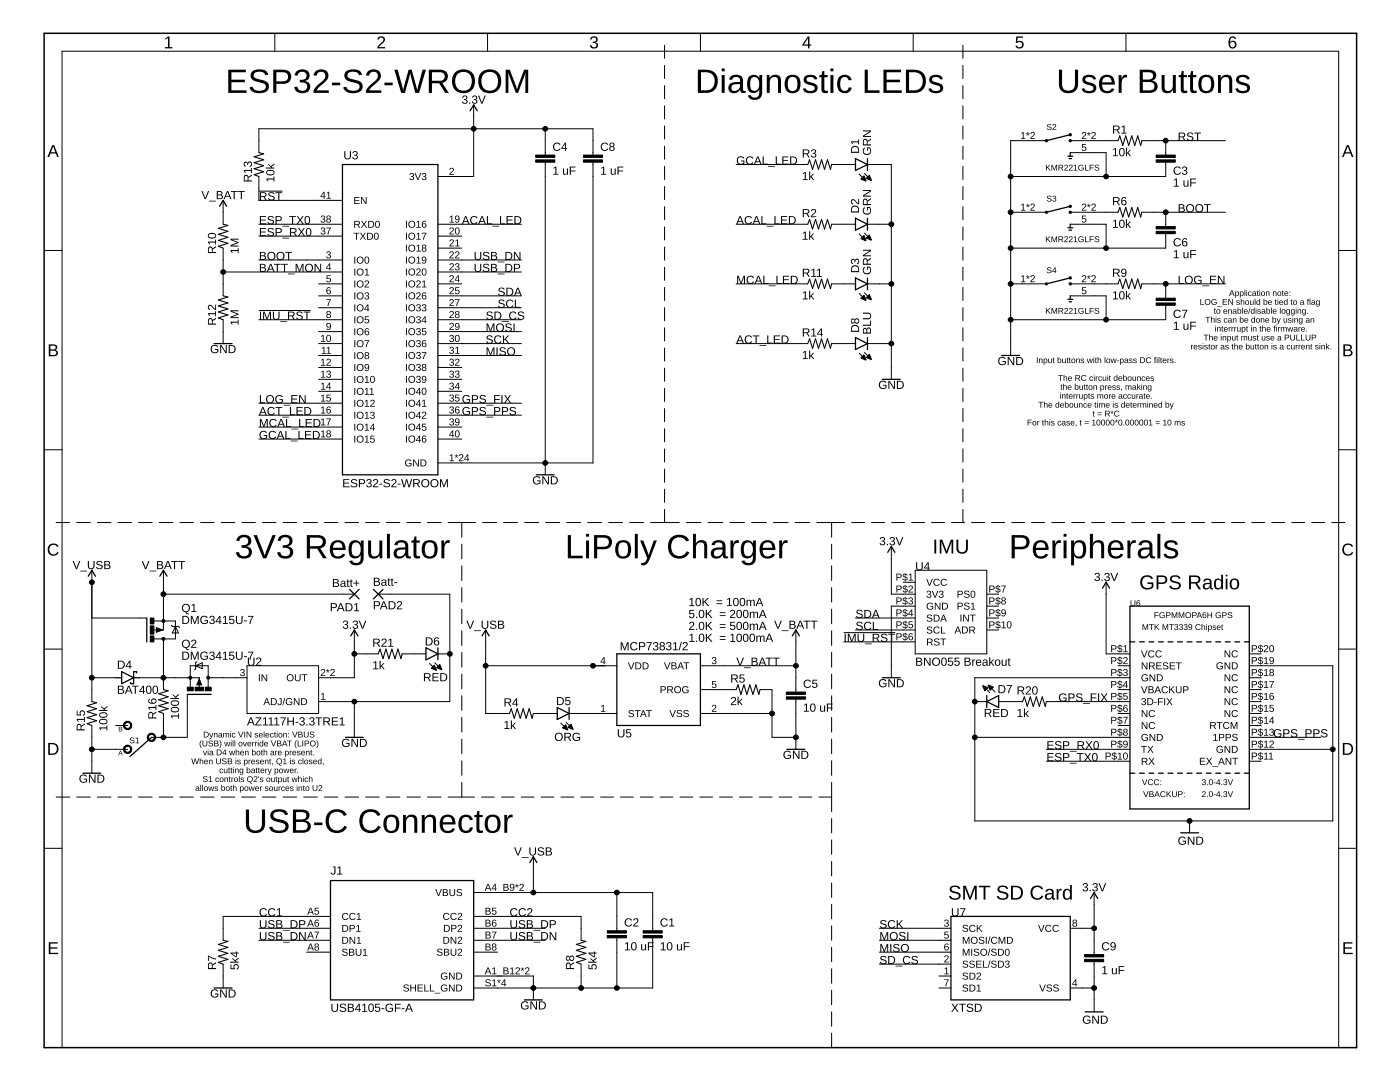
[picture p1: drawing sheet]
<svg xmlns="http://www.w3.org/2000/svg" width="279mm" height="216mm" viewBox="0 0 279 216" stroke-linecap="round" stroke-linejoin="round" font-family="sans-serif">
<g fill="#000">
<path d="M33 7.7l.6-.4h.2v2.1h.6v.3h-1.5v-.3h.6v-1.8l-.5 .4zM75.6 7.4a.77 .77 0 0 1 1.2 .2 .77 .77 0 0 1-.5 1.1l-.7 .7h1.3v.3h-1.6a2.03 2.03 0 0 1 1-1.3 .47 .47 0 0 0 .1-.8 .47 .47 0 0 0-.8 .3h-.3zM118 7.4a.7 .7 0 0 1 1-.1 .7 .7 0 0 1 0 1.1h-.2a.67 .67 0 0 1 .5 .9 .67 .67 0 0 1-1 .4l-.5-.5-.1-.2h.3a.48 .48 0 0 0 .7 .4 .48 .48 0 0 0 .2-.7l-.6-.1v-.3a.46 .46 0 0 0 .7-.2 .46 .46 0 0 0-.4-.6 .46 .46 0 0 0-.5 .4h-.3zM202.8 7.3h1.4v.2h-1.1l-.1 .8a.81 .81 0 0 1 1.1 .2 .81 .81 0 0 1-.1 1.1 .81 .81 0 0 1-1.1-.1l-.2-.4h.3a.53 .53 0 0 0 .7 .2 .53 .53 0 0 0 .1-.8 .53 .53 0 0 0-.8 .1h-.3zM89.8 33.6a.47 .47 0 0 1 .8 .2 .47 .47 0 0 1-.4 .6l-.3 .3h.7v.2h-.9l.5-.7a.28 .28 0 0 0 .2-.5 .28 .28 0 0 0-.5 .2l-.2-.1zM216 28.7h.7v.2h-.6v.4a.47 .47 0 0 1 .7 .2 .47 .47 0 0 1-.3 .7 .47 .47 0 0 1-.6-.4l.4 .2a.32 .32 0 0 0 .3-.5 .32 .32 0 0 0-.5 0h-.2zM65.1 59.7h.9l-.4 1.4h-.2v-.4l.5-.9h-.8zM65.3 50.2a.4 .4 0 0 1 .6 0 .4 .4 0 0 1-.2 .6 .37 .37 0 0 1 .4 .5 .37 .37 0 0 1-.5 .3l-.4-.2-.1-.2h.2a.28 .28 0 0 0 .4 .2 .28 .28 0 0 0 .1-.4l-.4-.1v-.1a.27 .27 0 0 0 .4-.2 .27 .27 0 0 0-.2-.3 .27 .27 0 0 0-.3 .2h-.2zM65.2 54.9h.8v.2h-.6l-.1 .4a.47 .47 0 0 1 .7 .2 .47 .47 0 0 1-.3 .7 .47 .47 0 0 1-.6-.4l.5 .2a.32 .32 0 0 0 .2-.5 .32 .32 0 0 0-.5 0h-.2zM216 43h.7v.2h-.6v.4a.47 .47 0 0 1 .7 .2 .47 .47 0 0 1-.3 .7 .47 .47 0 0 1-.6-.4l.4 .2a.32 .32 0 0 0 .3-.5 .32 .32 0 0 0-.5 0h-.2zM216 57.3h.7v.2h-.6v.4a.47 .47 0 0 1 .7 .2 .47 .47 0 0 1-.3 .7 .47 .47 0 0 1-.6-.4l.4 .2a.32 .32 0 0 0 .3-.5 .32 .32 0 0 0-.5 0h-.2zM9.8 108.8a1.19 1.19 0 0 1 1.9 .2l-.3 .1a.85 .85 0 0 0-1.2-.3 .85 .85 0 0 0-.3 1.1 .82 .82 0 0 0 .7 .7 .82 .82 0 0 0 .8-.5l.3 .2a1.22 1.22 0 0 1-1.8 .3 1.22 1.22 0 0 1-.1-1.8z"/>
<path d="M268.2 108.8a1.19 1.19 0 0 1 1.9 .2l-.4 .1a.85 .85 0 0 0-1.1-.3 .85 .85 0 0 0-.4 1.1 .82 .82 0 0 0 .7 .7 .82 .82 0 0 0 .9-.5l.3 .2a1.22 1.22 0 0 1-1.8 .3 1.22 1.22 0 0 1-.1-1.8zM48.1 133.6a.4 .4 0 0 1 .6 0 .4 .4 0 0 1-.2 .6 .37 .37 0 0 1 .4 .4 .37 .37 0 0 1-.5 .3l-.4-.2-.1-.2h.2a.28 .28 0 0 0 .4 .3 .28 .28 0 0 0 .1-.5h-.4v-.2a.27 .27 0 0 0 .4-.1 .27 .27 0 0 0-.2-.4 .27 .27 0 0 0-.3 .3l-.2-.1zM64.1 138.5l.5-.2v1.2h.3v.2h-.8v-.2h.3v-1.1l-.3 .3zM142.2 131.2a.4 .4 0 0 1 .7 0 .4 .4 0 0 1-.2 .6 .37 .37 0 0 1 .3 .4 .37 .37 0 0 1-.5 .3l-.4-.2-.1-.1 .2-.1a.28 .28 0 0 0 .4 .3 .28 .28 0 0 0 .1-.5h-.3v-.2a.27 .27 0 0 0 .4-.1 .27 .27 0 0 0-.2-.4 .27 .27 0 0 0-.4 .3h-.1zM142.1 135.9h.8v.1h-.6v.5a.47 .47 0 0 1 .6 .2 .47 .47 0 0 1-.2 .6 .47 .47 0 0 1-.7-.3l.5 .1a.32 .32 0 0 0 .3-.4 .32 .32 0 0 0-.5-.1h-.2zM120 140.9l.5-.2v1.2h.3v.1h-.9v-.1h.4v-1.1l-.3 .2zM142.2 140.7a.47 .47 0 0 1 .7 .2 .47 .47 0 0 1-.4 .7l-.2 .3h.7v.1h-.9l.5-.6a.28 .28 0 0 0 .1-.5 .28 .28 0 0 0-.4 .1h-.2zM9.7 188h1.8v.3h-1.4v.7h1.3v.3h-1.3v.8h1.5v.3h-1.9zM188.6 190.7a.47 .47 0 0 1 .7 .2 .47 .47 0 0 1-.4 .7l-.3 .3h.7v.1h-.9l.5-.6a.28 .28 0 0 0 .2-.5 .28 .28 0 0 0-.5 .1h-.2zM188.5 193.3l.5-.3v1.3h.3v.1h-.8v-.1h.3v-1.1l-.3 .2zM188.4 195.4h.9l-.4 1.4h-.2v-.4l.5-.8h-.8zM188.6 183.6a.4 .4 0 0 1 .6 0 .4 .4 0 0 1-.2 .6 .37 .37 0 0 1 .4 .4 .37 .37 0 0 1-.5 .3l-.4-.2-.1-.2h.2a.28 .28 0 0 0 .4 .3 .28 .28 0 0 0 .1-.5h-.4v-.2a.27 .27 0 0 0 .4-.1 .27 .27 0 0 0-.2-.4 .27 .27 0 0 0-.3 .3h-.2z"/>
<path d="M188.5 185.9h.8v.1h-.6l-.1 .5a.47 .47 0 0 1 .7 .2 .47 .47 0 0 1-.3 .6 .47 .47 0 0 1-.6-.3l.5 .2a.32 .32 0 0 0 .3-.5 .32 .32 0 0 0-.6-.1h-.2zM268.1 188h1.8v.3h-1.5v.7h1.4v.3h-1.4v.8h1.6v.3h-1.9z"/>
<path d="M45.6 13.9h3.5v.5h-2.9v1.5h2.7v.5h-2.7v1.6h3v.5h-3.6zM50.3 14.3a2.26 2.26 0 0 1 3.2 .3l.1 .3-.7 .1a1.36 1.36 0 0 0-2.2-.2l-.1 .2a1.41 1.41 0 0 0 1.5 .9 1.35 1.35 0 0 1 1.4 .7 1.35 1.35 0 0 1-.1 1.5 2.58 2.58 0 0 1-3.4-.3l-.2-.4 .6-.1a1.56 1.56 0 0 0 2.6 .2 1.04 1.04 0 0 0-1.2-1.1 1.81 1.81 0 0 1-1.8-1.2zM54.5 13.9h2a1.43 1.43 0 0 1 1.6 1.4 1.43 1.43 0 0 1-1.6 1.4h-1.3v1.8h-.7zM55.2 14.4v1.8a2.23 2.23 0 0 0 2.1-.3 .94 .94 0 0 0 .1-1.1 .94 .94 0 0 0-1-.4zM59.1 14.3a1.62 1.62 0 0 1 2.7 .5 1.11 1.11 0 0 1-1 1.4 1.24 1.24 0 0 1 1.1 1.4 1.24 1.24 0 0 1-1.6 1 1.42 1.42 0 0 1-1.6-1.3h.6a.95 .95 0 0 0 1.3 .8 .95 .95 0 0 0 .4-1.5l-1.2-.2v-.5a.93 .93 0 0 0 1.1-.2 .93 .93 0 0 0 .2-1 .94 .94 0 0 0-1-.4 .94 .94 0 0 0-.7 .8l-.6-.1zM62.9 14.3a1.47 1.47 0 0 1 1.7-.4 1.47 1.47 0 0 1 .9 1.6 5.9 5.9 0 0 1-2 2.1l-.3 .4h2.4v.5h-3a2.69 2.69 0 0 1 1.2-1.9l.4-.3a1.16 1.16 0 0 0 .3-1.9 .92 .92 0 0 0-1.3 .7h-.6zM66.3 16.5h1.6v.5h-1.6zM69 14.3a2.26 2.26 0 0 1 3.2 .3l.1 .3-.6 .1a1.36 1.36 0 0 0-2.3-.2l-.1 .2a1.41 1.41 0 0 0 1.5 .9 1.35 1.35 0 0 1 1.4 .7 1.35 1.35 0 0 1-.1 1.5 2.58 2.58 0 0 1-3.4-.3l-.2-.4 .6-.1a1.56 1.56 0 0 0 2.6 .2 1.04 1.04 0 0 0-1.2-1.1 1.81 1.81 0 0 1-1.8-1.2zM73.3 14.3a1.47 1.47 0 0 1 1.8-.4 1.47 1.47 0 0 1 .9 1.6 5.9 5.9 0 0 1-2 2.1l-.3 .4h2.4v.5h-3.1a2.69 2.69 0 0 1 1.3-1.9l.3-.3a1.16 1.16 0 0 0 .4-1.9 .92 .92 0 0 0-1.3 .7h-.6zM76.7 16.5h1.7v.5h-1.7zM78.7 13.9h.7l1.1 4.1 1.1-4.1h.6l1 4.1 1.1-4.1h.7l-1.4 4.6h-.7l-1-3.9-1.1 3.9h-.7zM85.6 13.9h2.2a1.34 1.34 0 0 1 1.6 1.1 1.34 1.34 0 0 1-1.1 1.5l1.3 2h-.8l-1.2-1.9h-1.4v1.9h-.6zM86.2 14.4v1.7h1.5a.87 .87 0 0 0 1.1-.9 .87 .87 0 0 0-1.1-.8zM90.8 14.5a2.39 2.39 0 0 1 4 1.1 2.39 2.39 0 0 1-3 2.9 2.49 2.49 0 0 1-1-4zM91.3 14.8a1.95 1.95 0 0 0 1.2 3.3 1.94 1.94 0 0 0 1.7-1.4 1.94 1.94 0 0 0-.7-2.1l-.6-.2h-.8zM96 14.5a2.39 2.39 0 0 1 4 1.1 2.39 2.39 0 0 1-2.9 2.9 2.49 2.49 0 0 1-1.1-4zM96.5 14.8a1.95 1.95 0 0 0 1.2 3.3 1.94 1.94 0 0 0 1.7-1.4 1.94 1.94 0 0 0-.7-2.1l-.6-.2h-.7zM100.9 13.9h.8l1.5 4 1.4-4h.8v4.6h-.6l.1-4-1.5 4h-.5l-1.5-4 .1 4h-.6z"/>
<path d="M139.3 13.9a5.2 5.2 0 0 1 3 .4 2.35 2.35 0 0 1 .9 2.6 2.35 2.35 0 0 1-2.2 1.6h-1.7zM139.9 14.4v3.6a2.28 2.28 0 0 0 2.4-.6 1.86 1.86 0 0 0 .2-1.9 1.86 1.86 0 0 0-1.7-1.1zM144 13.7h.6v.5h-.6zM144 15h.6v3.5h-.6zM145.8 15.3a1.45 1.45 0 0 1 1.5-.4 1.45 1.45 0 0 1 1 1.2v1.8l.2 .2h.3v.4a.74 .74 0 0 1-1.1-.6 1.28 1.28 0 0 1-1.2 .7 1.28 1.28 0 0 1-1.1-.8 1.23 1.23 0 0 1 1.5-1.4h.8a.81 .81 0 0 0-.6-1 .81 .81 0 0 0-1 .5h-.6zM146.2 17a.69 .69 0 0 0-.1 1 .69 .69 0 0 0 1 0l.5-.6 .1-.6zM149.6 15.2a1.26 1.26 0 0 1 1.9 .4l.1-.6h.5v3.4a1.53 1.53 0 0 1-.9 1.5 1.53 1.53 0 0 1-1.7-.4l-.3-.4 .6-.1a.88 .88 0 0 0 1.1 .5 .88 .88 0 0 0 .6-1.1v-.5a1.27 1.27 0 0 1-1.5 .6 1.27 1.27 0 0 1-.9-1.3l.1-1.3zM150.1 15.5a2.29 2.29 0 0 0 0 2.5 1.03 1.03 0 0 0 1.1-.1 1.03 1.03 0 0 0 .3-1.1 1.04 1.04 0 0 0-.3-1.1 1.04 1.04 0 0 0-1.1-.2zM153 15h.6v.6a1.2 1.2 0 0 1 1.4-.6 1.2 1.2 0 0 1 .9 1.2v2.3h-.6v-2.2a.86 .86 0 0 0-1-1 .86 .86 0 0 0-.7 1.2v2h-.6zM157 15.4a1.62 1.62 0 0 1 1.9-.4 1.62 1.62 0 0 1 .9 1.8 1.61 1.61 0 0 1-1.6 1.8 1.61 1.61 0 0 1-1.6-1.8v-.6zM157.6 15.5a2.1 2.1 0 0 0 0 2.5 1.04 1.04 0 0 0 1.2-.1 1.04 1.04 0 0 0 .3-1.1 1.04 1.04 0 0 0-.3-1.2 1.04 1.04 0 0 0-1.2-.1zM160.7 15.2a1.62 1.62 0 0 1 2.4 .6l-.5 .1a.92 .92 0 0 0-1.6 0 1.18 1.18 0 0 0 1.2 .6 1.02 1.02 0 0 1 1 1.1 1.02 1.02 0 0 1-1.2 1 1.45 1.45 0 0 1-1.8-.9l.6-.1a1.1 1.1 0 0 0 1.8 .2v-.4l-.4-.3a2.28 2.28 0 0 1-1.8-.9v-.6zM164.1 14.2h.4v.8h.7v.4h-.7v2.5l.2 .2h.5v.4l-.4 .1a.72 .72 0 0 1-.9-.8v-2.4h-.4v-.4h.4zM165.7 13.7h.6v.5h-.6zM165.7 15h.6v3.5h-.6zM167.5 15.4a1.45 1.45 0 0 1 2.4 .6h-.6a.84 .84 0 0 0-1-.6 .84 .84 0 0 0-.6 1 1.22 1.22 0 0 0 1.1 1.7l.4-.3 .2-.4 .6 .1a1.5 1.5 0 0 1-1.8 1.1 1.5 1.5 0 0 1-1.1-1.8l.1-.8zM172.6 13.9h.6v4.1h2.3v.5h-2.9zM176.3 13.9h3.5v.5h-2.9v1.5h2.7v.5h-2.7v1.6h3.1v.5h-3.7zM180.8 13.9a5.2 5.2 0 0 1 3.1 .4 2.35 2.35 0 0 1 .8 2.6 2.35 2.35 0 0 1-2.2 1.6h-1.7zM181.4 14.4v3.6a2.28 2.28 0 0 0 2.4-.6 1.86 1.86 0 0 0 .2-1.9 1.86 1.86 0 0 0-1.7-1.1zM185.8 15.2a1.62 1.62 0 0 1 2.4 .6l-.6 .1a.92 .92 0 0 0-1.6 0 1.18 1.18 0 0 0 1.3 .6 1.02 1.02 0 0 1 .9 1.1 1.02 1.02 0 0 1-1.1 1 1.45 1.45 0 0 1-1.8-.9l.5-.1a1.1 1.1 0 0 0 1.8 .2v-.4l-.4-.3a2.28 2.28 0 0 1-1.7-.9v-.6z"/>
<path d="M161.2 7.3h.3v1.6h.4v.2h-.4v.6h-.2v-.6h-1.2v-.2zM161.3 7.6l-.9 1.3h.9z"/>
<path d="M211.3 13.9h.7v2.9a1.29 1.29 0 0 0 1.3 1.3 1.29 1.29 0 0 0 1.2-1.3v-2.9h.7v2.9a1.92 1.92 0 0 1-1.9 1.8 1.92 1.92 0 0 1-2-1.7zM216.3 15.2a1.62 1.62 0 0 1 2.4 .6l-.5 .1a.92 .92 0 0 0-1.6 0 1.18 1.18 0 0 0 1.2 .6 1.02 1.02 0 0 1 1 1.1 1.02 1.02 0 0 1-1.1 1 1.45 1.45 0 0 1-1.8-.9l.5-.1a1.1 1.1 0 0 0 1.8 .2v-.4l-.4-.3a2.28 2.28 0 0 1-1.7-.9l-.1-.6zM219.7 15.4a1.62 1.62 0 0 1 2-.3 1.62 1.62 0 0 1 .8 1.8h-2.6a1.04 1.04 0 0 0 .7 1.2 1.04 1.04 0 0 0 1.3-.5l.5 .2a1.64 1.64 0 0 1-2 .7 1.64 1.64 0 0 1-1.1-1.8l.1-.7zM220.2 15.6l-.2 .8h1.9a.96 .96 0 0 0-.6-1 .96 .96 0 0 0-1.1 .2zM223.2 15h.6v.7a.85 .85 0 0 1 1.1-.8v.6a.89 .89 0 0 0-.9 .3 .89 .89 0 0 0-.2 .9v1.8h-.6zM227.4 13.9a3.9 3.9 0 0 1 3.1 .4 1.08 1.08 0 0 1-.6 1.8 1.21 1.21 0 0 1 1.1 1.3 1.21 1.21 0 0 1-1.3 1.1h-2.3zM228.1 14.4v1.5a2.68 2.68 0 0 0 1.8-.2 .75 .75 0 0 0 .1-1 .75 .75 0 0 0-.9-.3zM228.1 16.4v1.6a2.98 2.98 0 0 0 2-.2 .87 .87 0 0 0 .2-1.1 .87 .87 0 0 0-1.1-.3zM231.8 15h.6v2.2a.86 .86 0 0 0 1 1 .86 .86 0 0 0 .7-1.2v-2h.6v3.5h-.6v-.6a1.2 1.2 0 0 1-1.4 .7 1.2 1.2 0 0 1-.9-1.2zM235.8 14.2h.4v.8h.7v.4h-.7l.1 2.5 .1 .2h.5v.4l-.3 .1a.72 .72 0 0 1-1-.8v-2.4h-.4v-.4h.5zM237.7 14.2h.4v.8h.7v.4h-.7v2.5l.2 .2h.5v.4l-.4 .1a.72 .72 0 0 1-.9-.8v-2.4h-.4v-.4h.4zM239.5 15.4a1.62 1.62 0 0 1 2-.4 1.62 1.62 0 0 1 .8 1.8 1.61 1.61 0 0 1-1.6 1.8 1.61 1.61 0 0 1-1.6-1.8l.2-1.1zM240.2 15.5a2.1 2.1 0 0 0 0 2.5 1.04 1.04 0 0 0 1.2-.1 1.04 1.04 0 0 0 .3-1.1 1.04 1.04 0 0 0-.3-1.2 1.04 1.04 0 0 0-1.2-.1zM243.1 15h.5v.6a1.2 1.2 0 0 1 1.4-.6 1.2 1.2 0 0 1 .9 1.2v2.3h-.6v-2.2a.86 .86 0 0 0-.9-1 .86 .86 0 0 0-.7 1.2v2h-.6zM247 15.2a1.62 1.62 0 0 1 2.4 .6l-.5 .1a.92 .92 0 0 0-1.6 0 1.18 1.18 0 0 0 1.2 .6 1.02 1.02 0 0 1 1 1.1 1.02 1.02 0 0 1-1.1 1 1.45 1.45 0 0 1-1.9-.9l.6-.1a1.1 1.1 0 0 0 1.8 .2v-.4l-.4-.3a2.28 2.28 0 0 1-1.8-.9v-.6z"/>
<path d="M245.6 7.4a.74 .74 0 0 1 1.1 .3l-.3 .1a.5 .5 0 0 0-.6-.3 .5 .5 0 0 0-.3 .7v.2a.77 .77 0 0 1 1.1 .1 .77 .77 0 0 1-.1 1.1 .77 .77 0 0 1-1.1-.2l-.2-.5v-.8zM245.4 8.9a.51 .51 0 0 0 1 0 .51 .51 0 0 0-1 0z"/>
<path d="M10.4 29h.4l.9 2.3h-.3l-.3-.7h-1l-.3 .7h-.3zM10.6 29.2l-.4 1.2h.8z"/>
<path d="M40.2 38.1h.2l.6 1.4 .5-1.4h.2l-.6 1.6h-.2zM41.7 40.1h1.4v.1h-1.4zM43.3 38.1l1 .2 .1 .3-.3 .3a.44 .44 0 0 1 .4 .5 .44 .44 0 0 1-.6 .3h-.6zM43.5 38.3v.5l.7-.1-.1-.3zM43.5 39v.6l.6-.1 .2-.1-.2-.4zM45.3 38.1h.2l.7 1.6h-.2l-.2-.4h-.8l-.1 .4h-.3zM45.4 38.3l-.3 .8h.6zM46.1 38.1h1.3v.2h-.6v1.4h-.2v-1.4h-.5zM47.5 38.1h1.3v.2h-.5v1.4h-.2v-1.4h-.6z"/>
<path d="M48.8 35l.5-.1 .3 .4 .7-.5v.3l-.7 .4v.5h.7v.2h-1.7zM48.9 35.2l-.1 .8h.6l-.1-.8zM48.6 33.9h1.5v-.4h.2v1h-.2v-.4h-1.3l.3 .4h-.2zM48.7 32.4l.5-.1 .2 .3a.44 .44 0 0 1 .6-.4 .44 .44 0 0 1 .3 .5 .5 .5 0 0 1-.5 .6v-.2a.33 .33 0 0 0 .3-.4 .33 .33 0 0 0-.5-.2l-.1 .4h-.1a.31 .31 0 0 0-.2-.4 .31 .31 0 0 0-.4 .2 .31 .31 0 0 0 .3 .4l-.1 .2-.3-.3z"/>
<path d="M51.9 38.4h.7a.47 .47 0 0 1 .6 .3 .47 .47 0 0 1-.4 .6l.5 .7h-.3l-.4-.7h-.5v.7h-.2zM52.1 38.5v.6h.5a.3 .3 0 0 0 .4-.3 .3 .3 0 0 0-.4-.3zM53.7 38.5l.7-.1 .4 .3h-.2a.37 .37 0 0 0-.5-.2 .37 .37 0 0 0-.3 .4l.2 .1a.53 .53 0 0 1 .7 .3 .53 .53 0 0 1-.2 .6l-.1 .1a.71 .71 0 0 1-.9-.4l.2-.1a.43 .43 0 0 0 .5 .4 .43 .43 0 0 0 .3-.5l-.4-.2a.46 .46 0 0 1-.5-.2 .46 .46 0 0 1 .1-.5zM55 38.4h1.3v.1h-.5v1.5h-.3v-1.5h-.5z"/>
<path d="M53.1 35.6h1.5v-.4h.2v1h-.2v-.4h-1.3l.3 .4h-.2zM53.2 34.1a.96 .96 0 0 1 1.6 .3 .9 .9 0 0 1-.8 .6 .9 .9 0 0 1-.9-.6zM53.3 34.3a.62 .62 0 0 0 .4 .5 .62 .62 0 0 0 .6 0 .39 .39 0 0 0 .2-.6 .39 .39 0 0 0-.5-.1zM53.5 32.6l.6 .5 .7-.5v.3l-.6 .4 .1 .1h.5v.2h-1.7v-.2h1l-.6-.5z"/>
<path d="M64.6 38.3h.2v.9h.2v.1h-.2v.3h-.2v-.3h-.7zM64.6 38.5l-.5 .7h.5zM65.2 38.5l.5-.2v1.2h.3v.1h-.8v-.1h.3v-1.1l-.3 .3z"/>
<path d="M68.7 30.2h.2v1a.45 .45 0 0 0 .5 .4 .45 .45 0 0 0 .4-.4v-1h.2v1a.67 .67 0 0 1-.6 .6 .67 .67 0 0 1-.7-.6zM70.5 30.3a.47 .47 0 0 1 .8-.1 .47 .47 0 0 1-.3 .8 .43 .43 0 0 1 .4 .5 .43 .43 0 0 1-.5 .3 .5 .5 0 0 1-.6-.4h.2a.33 .33 0 0 0 .5 .2 .33 .33 0 0 0 .1-.5h-.4v-.2a.31 .31 0 0 0 .5-.2 .31 .31 0 0 0-.3-.4 .31 .31 0 0 0-.3 .3h-.3z"/>
<path d="M81.9 34.6a.4 .4 0 0 1 .6 0 .4 .4 0 0 1-.2 .6 .37 .37 0 0 1 .3 .5 .37 .37 0 0 1-.4 .2l-.5-.2v-.1l.2-.1a.28 .28 0 0 0 .4 .3 .28 .28 0 0 0 .1-.4l-.4-.1v-.2a.27 .27 0 0 0 .4-.1 .27 .27 0 0 0-.2-.4 .27 .27 0 0 0-.3 .3h-.2zM82.7 34.5h.2l.5 1.3 .5-1.3h.2l-.6 1.4h-.2zM84.3 34.6a.4 .4 0 0 1 .7 0 .4 .4 0 0 1-.2 .6 .37 .37 0 0 1 .3 .5 .37 .37 0 0 1-.5 .2l-.4-.2v-.1l.1-.1a.28 .28 0 0 0 .4 .3 .28 .28 0 0 0 .1-.4l-.3-.1v-.2a.27 .27 0 0 0 .4-.1 .27 .27 0 0 0-.2-.4 .27 .27 0 0 0-.3 .3h-.2z"/>
<path d="M92.4 19.2a.47 .47 0 0 1 .8-.1 .47 .47 0 0 1-.3 .8 .43 .43 0 0 1 .4 .5 .43 .43 0 0 1-.5 .3 .5 .5 0 0 1-.6-.4h.2a.33 .33 0 0 0 .5 .2 .33 .33 0 0 0 .1-.5h-.4v-.2a.31 .31 0 0 0 .4-.2 .31 .31 0 0 0-.2-.4 .31 .31 0 0 0-.4 .3h-.2zM93.6 20.4h.3v.3h-.3zM94.4 19.2a.47 .47 0 0 1 .7-.1 .47 .47 0 0 1-.2 .8 .43 .43 0 0 1 .4 .5 .43 .43 0 0 1-.6 .3 .5 .5 0 0 1-.5-.4h.2a.33 .33 0 0 0 .4 .2 .33 .33 0 0 0 .2-.5h-.4v-.2a.31 .31 0 0 0 .4-.2 .31 .31 0 0 0-.2-.4 .31 .31 0 0 0-.4 .3h-.2zM95.4 19.1h.2l.6 1.4 .5-1.4h.2l-.6 1.6h-.2z"/>
<path d="M110.5 33.5l.5-.3v1.5h.4v.2h-1v-.2h.4v-1.3l-.3 .3zM112.4 33.6h.2v.8a.3 .3 0 0 0 .3 .3 .3 .3 0 0 0 .2-.4v-.7h.3v1.3h-.2v-.3a.42 .42 0 0 1-.5 .3 .42 .42 0 0 1-.3-.5zM113.7 33.2h1.2v.2h-1v.6h.9v.2h-.9v.7h-.2z"/>
<path d="M110.6 28.7a.81 .81 0 0 1 1.2 .2h-.2a.6 .6 0 0 0-.9 0 .6 .6 0 0 0 .1 .9 .6 .6 0 0 0 .9-.2l.2 .1a.83 .83 0 0 1-1.3 .2 .83 .83 0 0 1 0-1.2zM112.7 28.5h.3v1.1h.2v.1h-.2v.4h-.2v-.4h-.8zM112.8 28.7l-.6 .9h.6z"/>
<path d="M120 33.5l.6-.3v1.5h.4v.2h-1v-.2h.4v-1.3l-.4 .3zM121.9 33.6h.2v.8a.3 .3 0 0 0 .3 .3 .3 .3 0 0 0 .3-.4v-.7h.2v1.3h-.2v-.3a.42 .42 0 0 1-.5 .3 .42 .42 0 0 1-.3-.5zM123.2 33.2h1.2v.2h-.9v.6h.9v.2h-.9v.7h-.3z"/>
<path d="M120.1 28.7a.81 .81 0 0 1 1.3 .2h-.2a.6 .6 0 0 0-.9 0 .6 .6 0 0 0 0 .9 .6 .6 0 0 0 .9-.2l.2 .1a.83 .83 0 0 1-1.3 .2 .83 .83 0 0 1 0-1.2zM121.7 28.6a.48 .48 0 0 1 .7-.1 .48 .48 0 0 1 .1 .7h-.2a.49 .49 0 0 1 .3 .7 .49 .49 0 0 1-.7 .2 .43 .43 0 0 1-.3-.4 .43 .43 0 0 1 .3-.5l-.3-.2zM121.8 28.9a.3 .3 0 0 0 .6 0 .3 .3 0 0 0-.6 0zM121.8 29.6a.35 .35 0 0 0 .7 0 .35 .35 0 0 0-.7 0z"/>
<path d="M147.2 31.4a.84 .84 0 0 1 1.3 .2h-.2a.64 .64 0 0 0-.9 0 .64 .64 0 0 0 0 .9 .64 .64 0 0 0 .9 .1l.1-.4h-.5v-.2h.7v.6a.88 .88 0 0 1-1.3 .1 .88 .88 0 0 1-.1-1.3zM149.1 31.4a.81 .81 0 0 1 1.2 .2l-.2 .1a.6 .6 0 0 0-.9-.1 .6 .6 0 0 0 .1 .9 .6 .6 0 0 0 .9-.2l.2 .1a.83 .83 0 0 1-1.3 .3 .83 .83 0 0 1 0-1.3zM151.1 31.2h.3l.6 1.6h-.2l-.2-.4h-.7l-.2 .4h-.3zM151.2 31.4l-.3 .8h.6zM152.2 31.2h.2v1.5h.8v.1h-1zM153.3 33.2h1.4v.1h-1.4zM154.8 31.2h.2v1.5h.9v.1h-1.1zM156.1 31.2h1.2v.2h-1v.5h1v.2h-1v.6h1.1v.1h-1.3zM157.7 31.2h.5a.81 .81 0 0 1 .9 .8 .81 .81 0 0 1-.8 .8h-.6zM157.9 31.4v1.3a.69 .69 0 0 0 1-.7 .69 .69 0 0 0-1-.6z"/>
<path d="M160.2 34.6l.6-.3v1.5h.4v.1h-1v-.1h.4v-1.3l-.4 .3zM161.5 34.2h.2v1.1l.5-.6h.3l-.5 .5 .5 .7h-.2l-.5-.5-.1 .1v.4h-.2z"/>
<path d="M160.2 29.8h.8a.47 .47 0 0 1 .5 .4 .47 .47 0 0 1-.4 .5l.5 .7h-.2l-.5-.6h-.5v.6h-.2zM160.4 30v.6h.6a.3 .3 0 0 0 .3-.3 .3 .3 0 0 0-.4-.3zM162 29.9a.47 .47 0 0 1 .8 0 .47 .47 0 0 1-.3 .7 .43 .43 0 0 1 .4 .5 .43 .43 0 0 1-.5 .4 .5 .5 0 0 1-.6-.5h.2a.33 .33 0 0 0 .5 .3 .33 .33 0 0 0 .1-.5l-.4-.1v-.2a.31 .31 0 0 0 .4-.1 .31 .31 0 0 0-.2-.5 .31 .31 0 0 0-.4 .3h-.2z"/>
<path d="M170 29.3a.83 .83 0 0 1 .9-.1 .83 .83 0 0 1 .5 .7v.6h-1.6l.1-.8zM170.2 29.5l-.2 .8h1.3a.7 .7 0 0 0-.3-.9 .7 .7 0 0 0-.8 .1zM169.8 28.2h1.5v-.4h.1v1h-.1v-.4h-1.3l.3 .4h-.2z"/>
<path d="M172.4 29.5l.2-.1v.2a.64 .64 0 0 0 0 .9 .64 .64 0 0 0 .9 .1 .64 .64 0 0 0 .1-.9l-.4-.1v.5h-.2v-.7h.6a.85 .85 0 0 1 .1 1.2 .85 .85 0 0 1-1.2 .1 .85 .85 0 0 1-.1-1.2zM172.3 27.8l.5-.1 .3 .4 .7-.5v.3l-.6 .4v.5h.6v.2h-1.6zM172.5 28l-.1 .8h.6l-.1-.8zM172.2 26h1.6v.3l-1.3 .8h1.3v.2h-1.6v-.2l1.4-.9h-1.4z"/>
<path d="M203.8 26.6l.5-.2v1.2h.3v.1h-.8v-.1h.3v-1.1l-.3 .2zM204.8 26.5l.3 .1v-.2h.1v.2l.2-.1 .1 .2h-.3l.2 .3-.1 .1-.2-.3-.1 .3-.1-.1 .1-.3h-.2zM205.8 26.4a.47 .47 0 0 1 .7 .2 .47 .47 0 0 1-.4 .7l-.3 .3h.7v.1h-.9l.5-.6a.28 .28 0 0 0 .2-.5 .28 .28 0 0 0-.5 .1h-.2z"/>
<path d="M208.7 32.9h.2v.6l.5-.6h.2l-.5 .5 .6 .6h-.2l-.5-.5-.1 .1v.4h-.2zM209.8 32.9h.2l.4 1 .4-1h.2v1.1h-.2v-1l-.3 1-.5-1v1h-.2zM211.2 32.9h.6a.33 .33 0 0 1 .4 .2 .33 .33 0 0 1-.3 .4l.3 .5h-.1l-.3-.4h-.4v.4h-.2zM211.4 33v.4h.4a.22 .22 0 0 0 .2-.2 .22 .22 0 0 0-.2-.2zM212.5 32.9a.39 .39 0 0 1 .6 .2 .39 .39 0 0 1-.3 .6l-.2 .2h.6v.1h-.8l.5-.6a.23 .23 0 0 0 0-.4 .23 .23 0 0 0-.4 .2h-.1zM213.4 32.9a.39 .39 0 0 1 .6 .2 .39 .39 0 0 1-.3 .6l-.2 .2h.6v.1h-.8l.5-.6a.23 .23 0 0 0 0-.4 .23 .23 0 0 0-.3 .2h-.2zM214.3 33.1l.4-.2v1h.3v.1h-.7v-.1h.3v-.9l-.3 .2zM215.3 33l.6-.1 .3 .2-.1 .1a.45 .45 0 0 0-.6 0 .45 .45 0 0 0 0 .6 .45 .45 0 0 0 .6 0v-.2h-.3v-.1h.5v.4a.63 .63 0 0 1-.9 0 .63 .63 0 0 1-.1-.9zM216.5 32.9h.2v1h.6v.1h-.8zM217.5 32.9h.8v.1h-.7v.4h.7v.2h-.7v.4h-.1zM218.6 32.9h.5l.3 .2-.2 .1a.27 .27 0 0 0-.3-.2 .27 .27 0 0 0-.2 .3 .48 .48 0 0 1 .5 .1 .48 .48 0 0 1 .1 .6h-.2a.52 .52 0 0 1-.7-.2l.2-.1a.31 .31 0 0 0 .3 .3 .31 .31 0 0 0 .3-.4l-.5-.2a.28 .28 0 0 1-.2-.2 .28 .28 0 0 1 .1-.3z"/>
<path d="M209.1 39.1h.5l.2 .2h-.1a.27 .27 0 0 0-.3-.2 .27 .27 0 0 0-.2 .4 .48 .48 0 0 1 .5 .1 .48 .48 0 0 1 0 .5l-.1 .1a.52 .52 0 0 1-.7-.3h.2a.31 .31 0 0 0 .3 .2 .31 .31 0 0 0 .3-.3l-.5-.2a.28 .28 0 0 1-.2-.2 .28 .28 0 0 1 .1-.3zM210.1 39.1a.33 .33 0 0 1 .6 0 .33 .33 0 0 1-.2 .5 .31 .31 0 0 1 .3 .4 .31 .31 0 0 1-.4 .2h-.3l-.1-.3 .4 .2a.21 .21 0 0 0 .3-.2 .21 .21 0 0 0-.3-.2l-.1-.1a.22 .22 0 0 0 .3-.1 .22 .22 0 0 0-.1-.3 .22 .22 0 0 0-.3 .2l-.2-.1z"/>
<path d="M209.1 24.8h.5l.2 .2-.1 .1a.27 .27 0 0 0-.3-.3 .27 .27 0 0 0-.2 .4 .48 .48 0 0 1 .5 .1 .48 .48 0 0 1 0 .6h-.1a.52 .52 0 0 1-.7-.2l.2-.1a.31 .31 0 0 0 .3 .3 .31 .31 0 0 0 .3-.4l-.5-.2a.28 .28 0 0 1-.2-.2 .28 .28 0 0 1 .1-.3zM210.2 24.8a.39 .39 0 0 1 .6 .2 .39 .39 0 0 1-.4 .5l-.2 .3h.6v.1h-.8l.5-.6a.23 .23 0 0 0 .1-.4 .23 .23 0 0 0-.4 .2h-.2z"/>
<path d="M216 26.4a.47 .47 0 0 1 .8 .2 .47 .47 0 0 1-.4 .7l-.3 .3h.7v.1h-.9l.5-.6a.28 .28 0 0 0 .2-.5 .28 .28 0 0 0-.5 .1h-.2zM217 26.5l.2 .1v-.2h.2v.2l.2-.1 .1 .2h-.3l.2 .3-.2 .1-.1-.3-.2 .3-.1-.1 .2-.3h-.3zM217.9 26.4a.47 .47 0 0 1 .8 .2 .47 .47 0 0 1-.4 .7l-.3 .3h.7v.1h-.9l.5-.6a.28 .28 0 0 0 .2-.5 .28 .28 0 0 0-.5 .1h-.2z"/>
<path d="M222.2 29.8l.5-.2v1.4h.4v.2h-1v-.2h.4v-1.3l-.3 .3zM223.6 29.6a.61 .61 0 0 1 .7 .1 .61 .61 0 0 1 .2 .7 .61 .61 0 0 1-.6 .8 .61 .61 0 0 1-.6-.8zM223.7 29.7a.92 .92 0 0 0 .2 1.3 .8 .8 0 0 0 0-1.3zM224.7 29.5h.2v1l.6-.6h.2l-.5 .6 .5 .7h-.2l-.4-.6-.2 .1v.5h-.2z"/>
<path d="M222.1 25.1h.8a.47 .47 0 0 1 .5 .3 .47 .47 0 0 1-.3 .6l.4 .7h-.2l-.5-.7h-.5v.7h-.2zM222.3 25.2v.6h.6a.3 .3 0 0 0 .3-.3 .3 .3 0 0 0-.3-.3zM223.9 25.3l.5-.2v1.4h.4v.2h-1v-.2h.4v-1.3l-.3 .3z"/>
<path d="M234.3 35.9l.6-.3v1.5h.4v.1h-1v-.1h.4v-1.3l-.4 .3zM236.2 36h.2v.8a.3 .3 0 0 0 .3 .3 .3 .3 0 0 0 .3-.4v-.7h.2v1.2h-.2v-.2a.42 .42 0 0 1-.5 .2 .42 .42 0 0 1-.3-.4zM237.5 35.6h1.2v.2h-.9v.6h.9v.2h-.9v.6h-.3z"/>
<path d="M234.4 33.4a.81 .81 0 0 1 1.3 .2l-.2 .1a.6 .6 0 0 0-.9-.1 .6 .6 0 0 0 0 .9 .6 .6 0 0 0 .9-.1l.2 .1a.83 .83 0 0 1-1.3 .2 .83 .83 0 0 1 0-1.3zM236.1 33.3a.47 .47 0 0 1 .7 0 .47 .47 0 0 1-.2 .7 .43 .43 0 0 1 .4 .5 .43 .43 0 0 1-.6 .4 .5 .5 0 0 1-.5-.5h.2a.33 .33 0 0 0 .4 .3 .33 .33 0 0 0 .2-.5l-.5-.1v-.2a.31 .31 0 0 0 .5-.1 .31 .31 0 0 0-.2-.4 .31 .31 0 0 0-.4 .3l-.2-.1z"/>
<path d="M235.2 26.5h.8a.47 .47 0 0 1 .5 .3 .47 .47 0 0 1-.3 .6l.4 .7h-.2l-.5-.7h-.5v.7h-.2zM235.4 26.6v.6h.6a.3 .3 0 0 0 .3-.3 .3 .3 0 0 0-.3-.3zM237.1 26.5h.7l.3 .3h-.2a.37 .37 0 0 0-.4-.2 .37 .37 0 0 0-.3 .4l.2 .1a.53 .53 0 0 1 .7 .2 .53 .53 0 0 1-.2 .7l-.2 .1a.71 .71 0 0 1-.9-.4l.2-.1a.43 .43 0 0 0 .6 .4 .43 .43 0 0 0 .3-.5l-.4-.2a.46 .46 0 0 1-.5-.2 .46 .46 0 0 1 .1-.6zM238.3 26.5h1.4v.1h-.6v1.5h-.2v-1.5h-.6z"/>
<path d="M268.8 29h.4l.9 2.3h-.3l-.3-.7h-1.1l-.2 .7h-.4zM269 29.2l-.5 1.2h.9z"/>
<path d="M41.6 49.3l.5-.1 .3 .4 .7-.5v.3l-.7 .4v.5h.7v.2h-1.6zM41.8 49.5l-.1 .8h.6l-.1-.8zM41.5 48.2h1.4v-.4h.2v1h-.2v-.4h-1.2l.3 .4h-.2zM41.6 46.7a.96 .96 0 0 1 1.5 .3 .9 .9 0 0 1-.8 .6 .9 .9 0 0 1-.8-.6zM41.7 46.9a.62 .62 0 0 0 .3 .5 .62 .62 0 0 0 .7 0 .39 .39 0 0 0 .2-.6 .39 .39 0 0 0-.6-.1z"/>
<path d="M46 49.9h1.4v-.4h.2v1h-.2v-.4h-1.2l.3 .4h-.2zM46 47.6h1.6v.2h-1.4l1.4 .5v.2l-1.4 .5h1.4v.2h-1.6v-.3l1.4-.5-1.4-.5z"/>
<path d="M51.9 43.1h1.2v.2h-1v.5h.9v.2h-.9v.6h1v.1h-1.2zM53.6 43.2l.7-.1 .4 .4h-.3a.37 .37 0 0 0-.4-.3 .37 .37 0 0 0-.3 .5l.2 .1a.53 .53 0 0 1 .7 .2 .53 .53 0 0 1-.2 .7h-.2a.71 .71 0 0 1-.9-.3l.3-.1a.43 .43 0 0 0 .5 .3 .43 .43 0 0 0 .3-.5l-.4-.1a.46 .46 0 0 1-.5-.2 .46 .46 0 0 1 .1-.6zM55 43.1h.7a.5 .5 0 0 1 .5 .5 .5 .5 0 0 1-.5 .5h-.5v.6h-.2zM55.2 43.3v.6h.7a.33 .33 0 0 0 0-.6zM56.3 45.1h1.4v.1h-1.4zM57.7 43.1h1.4v.2h-.6v1.4h-.2v-1.4h-.6zM59.2 43.1h.3l.4 .7 .4-.7h.3l-.6 .8 .6 .8h-.2l-.5-.7-.5 .7h-.2l.6-.8zM61 43.2a.61 .61 0 0 1 .7 0 .61 .61 0 0 1 .2 .7 .61 .61 0 0 1-.6 .9 .61 .61 0 0 1-.5-.9zM61.2 43.3a.92 .92 0 0 0 .1 1.3 .8 .8 0 0 0 0-1.3z"/>
<path d="M51.9 45.5h1.2v.2h-1v.5h.9v.2h-.9v.5h1v.2h-1.2zM53.6 45.6l.7-.1 .4 .4h-.3a.37 .37 0 0 0-.4-.3 .37 .37 0 0 0-.3 .5h.2a.53 .53 0 0 1 .7 .3 .53 .53 0 0 1-.2 .7h-.2a.71 .71 0 0 1-.9-.4h.3a.43 .43 0 0 0 .5 .3 .43 .43 0 0 0 .3-.5l-.4-.1a.46 .46 0 0 1-.5-.3 .46 .46 0 0 1 .1-.5zM55 45.5h.7a.5 .5 0 0 1 .5 .5 .5 .5 0 0 1-.5 .5h-.5v.6h-.2zM55.2 45.7v.6h.7a.33 .33 0 0 0 0-.6zM56.3 47.4h1.4v.2h-1.4zM57.9 45.5h.7a.47 .47 0 0 1 .6 .4 .47 .47 0 0 1-.4 .5l.5 .7h-.3l-.4-.6h-.5v.6h-.2zM58.1 45.7v.6h.5a.3 .3 0 0 0 .4-.3 .3 .3 0 0 0-.4-.3zM59.5 45.5h.2l.5 .6 .4-.6h.2l-.5 .8 .6 .8h-.3l-.4-.7-.5 .7h-.3l.6-.8zM61.3 45.6a.61 .61 0 0 1 .7 0 .61 .61 0 0 1 .2 .7 .61 .61 0 0 1-.6 .8 .61 .61 0 0 1-.6-.8zM61.4 45.7a.92 .92 0 0 0 .2 1.3 .8 .8 0 0 0 0-1.4z"/>
<path d="M51.9 50.3l1.1 .1v.4l-.3 .2a.44 .44 0 0 1 .4 .6 .44 .44 0 0 1-.6 .3h-.6zM52.1 50.4v.6l.7-.2-.1-.3zM52.1 51.1v.6h.6l.2-.2-.2-.3zM53.3 51.1a.85 .85 0 0 1 1.7 0 .85 .85 0 0 1-1.7 0zM53.7 50.6a.65 .65 0 0 0 .2 1.1 .65 .65 0 0 0 .9-.6 .65 .65 0 0 0-.8-.7zM55.1 51.1a.85 .85 0 0 1 1.7 0 .85 .85 0 0 1-1.7 0zM55.5 50.6a.65 .65 0 0 0 .2 1.1 .65 .65 0 0 0 1-.6 .65 .65 0 0 0-.9-.7zM56.9 50.3h1.4v.1h-.6v1.5h-.2v-1.5h-.6z"/>
<path d="M51.9 52.6l1.1 .2v.4l-.3 .2a.44 .44 0 0 1 .4 .5 .44 .44 0 0 1-.6 .4h-.6zM52.1 52.8v.5l.7-.1-.1-.3zM52.1 53.5v.6h.6l.2-.2-.2-.4zM53.9 52.6h.2l.7 1.7h-.2l-.2-.5h-.7l-.2 .5h-.3zM54 52.8l-.3 .8h.6zM54.7 52.6h1.3v.2h-.5v1.5h-.3v-1.5h-.5zM56.1 52.6h1.3v.2h-.5v1.5h-.2v-1.5h-.6zM57.5 54.6h1.3v.1h-1.3zM59 52.6h.3l.5 1.4 .5-1.4h.3v1.7h-.2v-1.5l-.5 1.5h-.2l-.5-1.5v1.5h-.2zM60.8 53.5a.85 .85 0 0 1 1.7 0 .85 .85 0 0 1-1.7 0zM61.2 53a.65 .65 0 0 0 .2 1 .65 .65 0 0 0 .9-.5 .65 .65 0 0 0-.8-.7zM62.8 52.6h.2l.9 1.4v-1.4h.2v1.7h-.3l-.8-1.4v1.4h-.2z"/>
<path d="M64.1 45.5a.4 .4 0 0 1 .7 0 .4 .4 0 0 1-.2 .6 .37 .37 0 0 1 .3 .4 .37 .37 0 0 1-.4 .3l-.5-.2v-.2h.2a.28 .28 0 0 0 .3 .3 .28 .28 0 0 0 .2-.5h-.4v-.2a.27 .27 0 0 0 .4-.1 .27 .27 0 0 0-.2-.4 .27 .27 0 0 0-.3 .3l-.2-.1zM65.1 45.4h.9l-.4 1.4h-.2v-.4l.5-.8h-.8z"/>
<path d="M64.1 43.1a.4 .4 0 0 1 .7 0 .4 .4 0 0 1-.2 .6 .37 .37 0 0 1 .3 .4 .37 .37 0 0 1-.4 .3l-.5-.2v-.1l.2-.1a.28 .28 0 0 0 .3 .3 .28 .28 0 0 0 .2-.5h-.4v-.2a.27 .27 0 0 0 .4-.1 .27 .27 0 0 0-.2-.4 .27 .27 0 0 0-.3 .3h-.2zM65.3 43.1a.4 .4 0 0 1 .6 0 .4 .4 0 0 1-.1 .6 .4 .4 0 0 1 .1 .6 .4 .4 0 0 1-.6 0 .4 .4 0 0 1 .1-.6l-.2-.2zM65.3 43.4a.26 .26 0 0 0 .5 0 .26 .26 0 0 0-.5 0zM65.3 44a.3 .3 0 0 0 .6 0 .3 .3 0 0 0-.6 0z"/>
<path d="M65.7 52.5h.2v1h.2v.1h-.2v.3h-.2v-.3h-.6zM65.7 52.7l-.5 .8h.5z"/>
<path d="M65.4 57.4l.4-.1 .2 .3-.5-.1-.2 .5a.46 .46 0 0 1 .7 0 .46 .46 0 0 1-.2 .7 .46 .46 0 0 1-.6-.3l-.1-.6zM65.3 58.2a.3 .3 0 0 0 .6 0 .3 .3 0 0 0-.6 0z"/>
<path d="M70.7 39.3h1v.2h-.8v.4h.8v.2h-.8v.4h.9v.2h-1.1zM72 39.3h.3l.7 1.2v-1.2h.2v1.4h-.3l-.7-1.2v1.2h-.2z"/>
<path d="M70.7 56h.2v1.4h-.2zM71.1 56.7a.75 .75 0 0 1 1.5 0 .75 .75 0 0 1-1.5 0zM71.3 56.7a.55 .55 0 0 0 1.1 0 .55 .55 0 0 0-1.1 0zM72.9 56.1a.47 .47 0 0 1 .7 .2 .47 .47 0 0 1-.4 .6l-.3 .3h.8v.2h-.9l.5-.7a.28 .28 0 0 0 .1-.5 .28 .28 0 0 0-.5 .1h-.1z"/>
<path d="M70.7 51.2h.2v1.4h-.2zM71.1 51.9a.75 .75 0 0 1 1.5 0 .75 .75 0 0 1-1.5 0zM71.3 51.9a.55 .55 0 0 0 1.1 0 .55 .55 0 0 0-1.1 0zM72.9 51.3a.68 .68 0 0 1 .8 .3 .68 .68 0 0 1-.1 .8 .56 .56 0 0 1-.8 0 .56 .56 0 0 1-.1-.7zM73.1 51.4a.78 .78 0 0 0 .1 1.1 .69 .69 0 0 0 0-1.2z"/>
<path d="M70.7 53.6h.2v1.4h-.2zM71.1 54.3a.75 .75 0 0 1 1.5 0 .75 .75 0 0 1-1.5 0zM71.3 54.3a.55 .55 0 0 0 1.1 0 .55 .55 0 0 0-1.1 0zM72.8 53.8l.5-.2v1.2h.4v.2h-.9v-.2h.4v-1l-.4 .2z"/>
<path d="M70.7 58.4h.2v1.3h-.2zM71.1 59a.75 .75 0 0 1 1.5 0 .75 .75 0 0 1-1.5 0zM71.3 59a.55 .55 0 0 0 1.1 0 .55 .55 0 0 0-1.1 0zM72.9 58.4a.4 .4 0 0 1 .6 0 .4 .4 0 0 1-.1 .6 .37 .37 0 0 1 .3 .5 .37 .37 0 0 1-.5 .3l-.4-.3-.1-.1h.2a.28 .28 0 0 0 .4 .2 .28 .28 0 0 0 .1-.4l-.3-.1v-.1a.27 .27 0 0 0 .3-.2 .27 .27 0 0 0-.1-.3 .27 .27 0 0 0-.4 .2h-.1z"/>
<path d="M70.6 46.5h1.1v.1h-.5v1.2h-.2v-1.2h-.4zM71.8 46.5h.2l.4 .5 .4-.5h.2l-.5 .6 .6 .7h-.3l-.4-.6-.4 .6h-.2l.5-.7zM73.3 46.5h.4a.69 .69 0 0 1 .8 .6 .69 .69 0 0 1-.7 .7h-.5zM73.4 46.6v1.1a.59 .59 0 0 0 .9-.6 .59 .59 0 0 0-.9-.5zM74.8 46.5a.68 .68 0 0 1 .8 .3 .68 .68 0 0 1-.1 .9 .56 .56 0 0 1-.8 0 .56 .56 0 0 1-.1-.8zM75 46.6a.78 .78 0 0 0 .1 1.1 .69 .69 0 0 0 0-1.1z"/>
<path d="M70.7 44.1h.6a.4 .4 0 0 1 .5 .3 .4 .4 0 0 1-.3 .5l.4 .6h-.2l-.4-.6h-.4v.6h-.2zM70.9 44.2v.5h.4a.26 .26 0 0 0 .3-.2 .26 .26 0 0 0-.3-.3zM72.1 44.1h.2l.4 .5 .3-.5h.2l-.4 .6 .5 .8h-.2l-.4-.6-.5 .6h-.2l.6-.8zM73.5 44.1h.4a.69 .69 0 0 1 .8 .6 .69 .69 0 0 1-.7 .8h-.5zM73.7 44.2v1.1a.59 .59 0 0 0 .8-.5 .59 .59 0 0 0-.8-.6zM75.1 44.1a.68 .68 0 0 1 .7 .4 .68 .68 0 0 1-.1 .8 .56 .56 0 0 1-.7 0 .56 .56 0 0 1-.1-.8zM75.2 44.2a.78 .78 0 0 0 .1 1.1 .69 .69 0 0 0 0-1.1z"/>
<path d="M81 58.3h.2v1.4h-.2zM81.4 59a.75 .75 0 0 1 1.5 0 .75 .75 0 0 1-1.5 0zM81.6 59a.55 .55 0 0 0 1.1 0 .55 .55 0 0 0-1.1 0zM83.2 58.4a.47 .47 0 0 1 .7 .2 .47 .47 0 0 1-.4 .7l-.2 .3h.7v.1h-.9l.5-.6a.28 .28 0 0 0 .1-.5 .28 .28 0 0 0-.5 .1h-.1zM84.4 58.4h.5l.2 .2-.6-.1-.1 .5a.46 .46 0 0 1 .7 .1 .46 .46 0 0 1-.2 .7 .46 .46 0 0 1-.7-.4v-.5zM84.3 59.3a.3 .3 0 0 0 .6 0 .3 .3 0 0 0-.6 0z"/>
<path d="M81 44.1h.2v1.3h-.2zM81.4 44.8a.75 .75 0 0 1 1.5 0 .75 .75 0 0 1-1.5 0zM81.6 44.7a.55 .55 0 0 0 1.1 0 .55 .55 0 0 0-1.1 0zM83.2 44.3l.4-.2v1.2h.4v.1h-.9v-.1h.4v-1.1l-.3 .3zM84.4 44.1h.5l.2 .2-.6-.1-.1 .5a.46 .46 0 0 1 .7 .1 .46 .46 0 0 1-.2 .7 .46 .46 0 0 1-.7-.3v-.6zM84.3 45a.3 .3 0 0 0 .6 0 .3 .3 0 0 0-.6 0z"/>
<path d="M81 46.4h.2v1.4h-.2zM81.4 47.1a.75 .75 0 0 1 1.5 0 .75 .75 0 0 1-1.5 0zM81.6 47.1a.55 .55 0 0 0 1.1 0 .55 .55 0 0 0-1.1 0zM83.2 46.7l.4-.3v1.3h.4v.1h-.9v-.1h.4v-1.1l-.3 .2zM84.2 46.4h.9l-.5 1.4h-.2l.1-.3 .4-.9h-.7z"/>
<path d="M81 48.8h.2v1.4h-.2zM81.4 49.5a.75 .75 0 0 1 1.5 0 .75 .75 0 0 1-1.5 0zM81.6 49.5a.55 .55 0 0 0 1.1 0 .55 .55 0 0 0-1.1 0zM83.2 49l.4-.2v1.3h.4v.1h-.9v-.1h.4v-1.1l-.3 .2zM84.3 48.9a.4 .4 0 0 1 .7 0 .4 .4 0 0 1-.2 .6 .4 .4 0 0 1 .1 .6 .4 .4 0 0 1-.6 0 .4 .4 0 0 1 .1-.6l-.2-.2zM84.4 49.2a.26 .26 0 0 0 .5 0 .26 .26 0 0 0-.5 0zM84.3 49.8a.3 .3 0 0 0 .6 0 .3 .3 0 0 0-.6 0z"/>
<path d="M81 51.2h.2v1.4h-.2zM81.4 51.9a.75 .75 0 0 1 1.5 0 .75 .75 0 0 1-1.5 0zM81.6 51.9a.55 .55 0 0 0 1.1 0 .55 .55 0 0 0-1.1 0zM83.2 51.4l.4-.2v1.2h.4v.2h-.9v-.2h.4v-1l-.3 .2zM84.3 51.3a.57 .57 0 0 1 .7 .1 .57 .57 0 0 1 .1 .7 .46 .46 0 0 1-.4 .5 .46 .46 0 0 1-.5-.3l.5 .1 .2-.5a.45 .45 0 0 1-.6 .1 .45 .45 0 0 1 0-.7zM84.3 51.7a.31 .31 0 0 0 .6 0 .31 .31 0 0 0-.6 0z"/>
<path d="M81 56h.2v1.4h-.2zM81.4 56.7a.75 .75 0 0 1 1.5 0 .75 .75 0 0 1-1.5 0zM81.6 56.6a.55 .55 0 0 0 1.1 0 .55 .55 0 0 0-1.1 0zM83.2 56a.47 .47 0 0 1 .7 .3 .47 .47 0 0 1-.4 .6l-.2 .3h.7v.2h-.9l.5-.7a.28 .28 0 0 0 .1-.5 .28 .28 0 0 0-.5 .1h-.1zM84.3 56.2l.5-.2v1.2h.3v.2h-.9v-.2h.4v-1.1l-.3 .3z"/>
<path d="M81 53.6h.2v1.4h-.2zM81.4 54.3a.75 .75 0 0 1 1.5 0 .75 .75 0 0 1-1.5 0zM81.6 54.3a.55 .55 0 0 0 1.1 0 .55 .55 0 0 0-1.1 0zM83.2 53.7a.47 .47 0 0 1 .7 .2 .47 .47 0 0 1-.4 .6l-.2 .3h.7v.2h-.9l.5-.7a.28 .28 0 0 0 .1-.5 .28 .28 0 0 0-.5 .1h-.1zM84.4 53.6a.68 .68 0 0 1 .7 .4 .68 .68 0 0 1-.1 .8 .56 .56 0 0 1-.7 0 .56 .56 0 0 1-.1-.7zM84.5 53.7a.78 .78 0 0 0 .1 1.1 .69 .69 0 0 0 0-1.1z"/>
<path d="M89.8 57.4a.47 .47 0 0 1 .8 .2 .47 .47 0 0 1-.4 .6l-.3 .3h.7v.2h-.9l.5-.7a.28 .28 0 0 0 .2-.5 .28 .28 0 0 0-.5 .2h-.2zM90.9 57.3h.8v.2h-.7v.4a.47 .47 0 0 1 .7 .2 .47 .47 0 0 1-.3 .7 .47 .47 0 0 1-.6-.4l.4 .2a.32 .32 0 0 0 .3-.5 .32 .32 0 0 0-.5 0h-.2z"/>
<path d="M89.8 45.5a.47 .47 0 0 1 .8 .2 .47 .47 0 0 1-.4 .6l-.3 .3h.7v.2h-.9l.5-.7a.28 .28 0 0 0 .2-.5 .28 .28 0 0 0-.5 .2l-.2-.1zM91 45.5a.68 .68 0 0 1 .7 .3 .68 .68 0 0 1-.1 .8 .56 .56 0 0 1-.7 0 .56 .56 0 0 1-.1-.7zM91.1 45.6a.78 .78 0 0 0 .2 1.1 .69 .69 0 0 0 0-1.2z"/>
<path d="M89.8 47.9a.47 .47 0 0 1 .8 .2 .47 .47 0 0 1-.4 .6l-.3 .3h.7v.2h-.9l.5-.7a.28 .28 0 0 0 .2-.5 .28 .28 0 0 0-.5 .1h-.2zM90.9 48l.5-.2v1.2h.3v.2h-.8v-.2h.3v-1l-.3 .2z"/>
<path d="M89.8 50.2a.47 .47 0 0 1 .8 .3 .47 .47 0 0 1-.4 .6l-.3 .3h.7v.2h-.9l.5-.7a.28 .28 0 0 0 .2-.5 .28 .28 0 0 0-.5 .1h-.2zM90.9 50.2a.47 .47 0 0 1 .8 .3 .47 .47 0 0 1-.4 .6l-.3 .3h.7v.2h-.9l.5-.7a.28 .28 0 0 0 .2-.5 .28 .28 0 0 0-.5 .1h-.2z"/>
<path d="M89.8 55a.47 .47 0 0 1 .8 .2 .47 .47 0 0 1-.4 .7l-.3 .3h.7v.1h-.9l.5-.7a.28 .28 0 0 0 .2-.4 .28 .28 0 0 0-.5 .1h-.2zM91.4 54.9h.2v1h.2v.1h-.2v.3h-.2v-.3h-.7zM91.4 55.1l-.5 .8h.5z"/>
<path d="M89.8 52.6a.47 .47 0 0 1 .8 .2 .47 .47 0 0 1-.4 .7l-.3 .3h.7v.1h-.9l.5-.6a.28 .28 0 0 0 .2-.5 .28 .28 0 0 0-.5 .1h-.2zM90.9 52.6a.4 .4 0 0 1 .7 0 .4 .4 0 0 1-.2 .6 .37 .37 0 0 1 .3 .5 .37 .37 0 0 1-.4 .3l-.5-.3v-.1h.2a.28 .28 0 0 0 .3 .2 .28 .28 0 0 0 .2-.4l-.4-.1v-.1a.27 .27 0 0 0 .4-.2 .27 .27 0 0 0-.2-.3 .27 .27 0 0 0-.3 .2h-.2z"/>
<path d="M89.8 43.2l.5-.2v1.3h.3v.1h-.9v-.1h.4v-1.1l-.3 .2zM90.9 43.1a.57 .57 0 0 1 .7 .1 .57 .57 0 0 1 .1 .7 .46 .46 0 0 1-.3 .5 .46 .46 0 0 1-.6-.3l.6 .1 .1-.5a.45 .45 0 0 1-.6 .1 .45 .45 0 0 1 0-.7zM90.9 43.5a.31 .31 0 0 0 .6 0 .31 .31 0 0 0-.6 0z"/>
<path d="M92.8 43.1h.3l.6 1.6h-.2l-.2-.4h-.7l-.2 .4h-.2zM92.9 43.3l-.3 .8h.6zM94 43.3a.81 .81 0 0 1 1.3 .2l-.2 .1a.6 .6 0 0 0-.9-.1 .6 .6 0 0 0 .1 .9 .6 .6 0 0 0 .8-.2l.2 .1a.83 .83 0 0 1-1.2 .3 .83 .83 0 0 1-.1-1.3zM96.1 43.1h.2l.7 1.6h-.2l-.2-.4h-.8l-.2 .4h-.2zM96.2 43.3l-.3 .8h.6zM97.2 43.1h.2v1.5h.8v.1h-1zM98.3 45.1h1.3v.1h-1.3zM99.8 43.1h.2v1.5h.8v.1h-1zM101.1 43.1h1.2v.2h-1v.5h1v.2h-1v.6h1.1v.1h-1.3zM102.7 43.1h.5a.81 .81 0 0 1 .9 .8 .81 .81 0 0 1-.8 .8h-.6zM102.9 43.3v1.3a.69 .69 0 0 0 .9-.7 .69 .69 0 0 0-.9-.6z"/>
<path d="M94.7 50.3h.2v1a.45 .45 0 0 0 .5 .4 .45 .45 0 0 0 .4-.4v-1h.2v1a.67 .67 0 0 1-.6 .6 .67 .67 0 0 1-.7-.6zM96.6 50.4l.7-.1 .3 .3-.2 .1a.37 .37 0 0 0-.4-.3 .37 .37 0 0 0-.3 .4l.2 .1a.53 .53 0 0 1 .7 .3 .53 .53 0 0 1-.2 .7h-.2a.71 .71 0 0 1-.9-.4h.2a.43 .43 0 0 0 .6 .3 .43 .43 0 0 0 .3-.5l-.4-.2a.46 .46 0 0 1-.5-.2 .46 .46 0 0 1 .1-.5zM98 50.3l1.1 .1v.4l-.3 .2a.44 .44 0 0 1 .4 .6 .44 .44 0 0 1-.6 .3h-.6zM98.2 50.4v.6l.7-.2-.1-.3zM98.2 51.1v.6h.6l.2-.2-.2-.3zM99.3 52.2h1.4v.2h-1.4zM100.9 50.3h.5a.81 .81 0 0 1 .9 .7 .81 .81 0 0 1-.8 .9h-.6zM101.1 50.4v1.3a.69 .69 0 0 0 .9-.6 .69 .69 0 0 0-.9-.7zM102.6 50.3h.2l.9 1.4v-1.4h.2v1.6h-.3l-.9-1.4 .1 1.4h-.2z"/>
<path d="M94.7 52.6h.2v1.1a.45 .45 0 0 0 .5 .4 .45 .45 0 0 0 .4-.5v-1h.2v1.1a.67 .67 0 0 1-.6 .6 .67 .67 0 0 1-.7-.6zM96.6 52.7l.7-.1 .3 .4h-.2a.37 .37 0 0 0-.4-.3 .37 .37 0 0 0-.3 .5l.2 .1a.53 .53 0 0 1 .7 .2 .53 .53 0 0 1-.2 .7l-.2 .1a.71 .71 0 0 1-.9-.4l.2-.1a.43 .43 0 0 0 .6 .4 .43 .43 0 0 0 .3-.5l-.4-.2a.46 .46 0 0 1-.5-.2 .46 .46 0 0 1 .1-.6zM98 52.6l1.1 .2v.4l-.3 .2a.44 .44 0 0 1 .4 .5 .44 .44 0 0 1-.6 .4h-.6zM98.2 52.8v.5l.7-.1-.1-.3zM98.2 53.5v.6h.6l.2-.2-.2-.4zM99.3 54.6h1.4v.1h-1.4zM100.9 52.6h.5a.81 .81 0 0 1 .9 .8 .81 .81 0 0 1-.8 .9h-.6zM101.1 52.8v1.3a.69 .69 0 0 0 .9-.6 .69 .69 0 0 0-.9-.7zM102.6 52.6h.6a.5 .5 0 0 1 .6 .5 .5 .5 0 0 1-.5 .5h-.5v.7h-.2zM102.8 52.8v.7l.6-.1a.33 .33 0 0 0 0-.5z"/>
<path d="M99.6 57.5l.7-.1 .4 .4h-.2a.37 .37 0 0 0-.5-.3 .37 .37 0 0 0-.2 .5l.2 .1a.53 .53 0 0 1 .6 .2 .53 .53 0 0 1-.2 .7h-.1a.71 .71 0 0 1-.9-.4h.2a.43 .43 0 0 0 .5 .3 .43 .43 0 0 0 .4-.5l-.5-.1a.46 .46 0 0 1-.5-.3 .46 .46 0 0 1 .1-.5zM101.1 57.4h.5a.81 .81 0 0 1 .8 .8 .81 .81 0 0 1-.7 .8h-.6zM101.3 57.6v1.3a.69 .69 0 0 0 .9-.7 .69 .69 0 0 0-.9-.6zM103.2 57.4h.3l.6 1.6h-.2l-.2-.4h-.7l-.2 .4h-.2zM103.3 57.6l-.3 .8h.6z"/>
<path d="M147.6 43.1h.2l.7 1.6h-.2l-.2-.4h-.8l-.1 .4h-.3zM147.7 43.3l-.3 .8h.6zM148.8 43.3a.81 .81 0 0 1 1.3 .2l-.2 .1a.6 .6 0 0 0-.9-.1 .6 .6 0 0 0 0 .9 .6 .6 0 0 0 .9-.2l.2 .1a.83 .83 0 0 1-1.2 .3 .83 .83 0 0 1-.1-1.3zM150.8 43.1h.3l.6 1.6h-.2l-.2-.4h-.7l-.2 .4h-.2zM151 43.3l-.3 .8h.6zM151.9 43.1h.3v1.5h.8v.1h-1.1zM153 45.1h1.4v.1h-1.4zM154.6 43.1h.2v1.5h.8v.1h-1zM155.9 43.1h1.2v.2h-1v.5h.9v.2h-.9v.6h1v.1h-1.2zM157.4 43.1h.6a.81 .81 0 0 1 .8 .8 .81 .81 0 0 1-.8 .8h-.6zM157.6 43.3v1.3a.69 .69 0 0 0 1-.7 .69 .69 0 0 0-1-.6z"/>
<path d="M147.1 55h.3l.5 1.4 .5-1.4h.3v1.6h-.2v-1.4l-.5 1.4h-.2l-.5-1.4v1.4h-.2zM149.2 55.2a.81 .81 0 0 1 1.3 .2l-.2 .1a.6 .6 0 0 0-.9-.1 .6 .6 0 0 0 0 .9 .6 .6 0 0 0 .9-.1h.2a.83 .83 0 0 1-1.3 .3 .83 .83 0 0 1 0-1.3zM151.2 55h.3l.6 1.6h-.2l-.2-.4h-.7l-.2 .4h-.2zM151.4 55.2l-.3 .8h.6zM152.3 55h.3v1.5h.8v.1h-1.1zM153.4 57h1.4v.1h-1.4zM154.9 55h.3v1.5h.8v.1h-1.1zM156.3 55h1.2v.2h-1v.5h.9v.2h-.9v.6h1v.1h-1.2zM157.8 55h.6a.81 .81 0 0 1 .8 .8 .81 .81 0 0 1-.8 .8h-.6zM158 55.2v1.3a.69 .69 0 0 0 1-.7 .69 .69 0 0 0-1-.6z"/>
<path d="M160.2 46.5l.6-.3v1.5h.4v.1h-1v-.1h.4v-1.3l-.4 .3zM161.5 46.1h.2v1.1l.5-.6h.3l-.5 .5 .5 .7h-.2l-.5-.5-.1 .1v.4h-.2z"/>
<path d="M160.2 58.4l.6-.3v1.5h.4v.1h-1v-.1h.4v-1.3l-.4 .3zM161.5 58h.2v1.1l.5-.6h.3l-.5 .5 .5 .7h-.2l-.5-.5-.1 .1v.4h-.2z"/>
<path d="M160.2 41.7h.8a.47 .47 0 0 1 .5 .4 .47 .47 0 0 1-.4 .5l.5 .7h-.2l-.5-.6h-.5v.6h-.2zM160.4 41.9v.6h.6a.3 .3 0 0 0 .3-.3 .3 .3 0 0 0-.4-.3zM162 41.8a.55 .55 0 0 1 .9 .3 .55 .55 0 0 1-.5 .7l-.3 .4h.8v.1h-1.1l.1-.2 .4-.5a.35 .35 0 0 0 .4-.5 .35 .35 0 0 0-.6-.1l-.3 .1z"/>
<path d="M160.2 53.6h.8a.47 .47 0 0 1 .5 .4 .47 .47 0 0 1-.4 .5l.5 .7h-.2l-.5-.6h-.5v.6h-.2zM160.4 53.8v.6h.6a.3 .3 0 0 0 .3-.3 .3 .3 0 0 0-.4-.3zM161.9 53.9l.6-.3v1.5h.4v.1h-1v-.1h.4v-1.3l-.4 .3zM163.1 53.9l.5-.3v1.5h.4v.1h-1v-.1h.4v-1.3l-.3 .3z"/>
<path d="M170 41.2a.83 .83 0 0 1 .9-.1 .83 .83 0 0 1 .5 .7v.6h-1.6l.1-.8zM170.2 41.4l-.2 .8h1.3a.7 .7 0 0 0-.3-.9 .7 .7 0 0 0-.8 .1zM169.9 39.9a.86 .86 0 0 1 1.2 .5l.2 .2v-.9h.1v1.1l-.2-.1-.5-.4a.35 .35 0 0 0-.5-.3 .35 .35 0 0 0-.1 .5l.1 .3-.4-.4z"/>
<path d="M170 53.1a.83 .83 0 0 1 .9-.1 .83 .83 0 0 1 .5 .7v.6h-1.6l.1-.8zM170.2 53.3l-.2 .8h1.3a.7 .7 0 0 0-.3-.8 .7 .7 0 0 0-.8 0zM169.9 51.8l.5-.1 .2 .3a.44 .44 0 0 1 .5-.4 .44 .44 0 0 1 .4 .6 .5 .5 0 0 1-.5 .5v-.2a.33 .33 0 0 0 .3-.4 .33 .33 0 0 0-.5-.2l-.1 .4h-.2a.31 .31 0 0 0-.1-.4 .31 .31 0 0 0-.4 .2 .31 .31 0 0 0 .2 .4v.2l-.4-.3z"/>
<path d="M172.4 41.4l.2-.1v.2a.64 .64 0 0 0 0 .9 .64 .64 0 0 0 .9 .1 .64 .64 0 0 0 .1-.9l-.4-.1v.5h-.2v-.7h.6a.85 .85 0 0 1 .1 1.2 .85 .85 0 0 1-1.2 .2 .85 .85 0 0 1-.1-1.3zM172.3 39.8l.5-.2 .3 .4 .7-.5v.3l-.6 .4v.5h.6v.2h-1.6zM172.5 39.9l-.1 .8h.6l-.1-.8zM172.2 37.9h1.6v.3l-1.3 .9 1.3-.1v.2h-1.6v-.2l1.4-.9h-1.4z"/>
<path d="M172.4 53.4l.2-.2v.3a.64 .64 0 0 0 0 .8 .64 .64 0 0 0 .9 .1 .64 .64 0 0 0 .1-.9l-.4-.1v.5h-.2v-.7h.6a.85 .85 0 0 1 .1 1.2 .85 .85 0 0 1-1.2 .2 .85 .85 0 0 1-.1-1.2zM172.3 51.7l.5-.2 .3 .4 .7-.5v.3l-.6 .4v.5h.6v.2h-1.6zM172.5 51.8l-.1 .8h.6l-.1-.8zM172.2 49.8h1.6v.3l-1.3 .9 1.3-.1v.2h-1.6v-.2l1.4-.9h-1.4z"/>
<path d="M203.8 40.9l.5-.3v1.3h.3v.1h-.8v-.1h.3v-1.1l-.3 .2zM204.8 40.8l.3 .1v-.3h.1v.3l.2-.1 .1 .2h-.3l.2 .3h-.1l-.2-.2-.1 .2h-.1l.1-.3h-.2zM205.8 40.7a.47 .47 0 0 1 .7 .2 .47 .47 0 0 1-.4 .7l-.3 .3h.7v.1h-.9l.5-.7a.28 .28 0 0 0 .2-.4 .28 .28 0 0 0-.5 .1h-.2z"/>
<path d="M203.8 55.2l.5-.3v1.3h.3v.1h-.8v-.1h.3v-1.1l-.3 .2zM204.8 55.1l.3 .1v-.3h.1v.3l.2-.1 .1 .1-.3 .1 .2 .3h-.1l-.2-.2-.1 .2h-.1l.1-.3-.2-.1zM205.8 55a.47 .47 0 0 1 .7 .2 .47 .47 0 0 1-.4 .7l-.3 .3h.7v.1h-.9l.5-.7a.28 .28 0 0 0 .2-.4 .28 .28 0 0 0-.5 .1h-.2z"/>
<path d="M208.7 47.2h.2v.5l.5-.5h.2l-.5 .5 .6 .6h-.2l-.5-.5-.1 .1v.4h-.2zM209.8 47.2h.2l.4 .9 .4-.9h.2v1.1h-.2v-1l-.3 1-.5-1v1h-.2zM211.2 47.2h.6a.33 .33 0 0 1 .4 .2 .33 .33 0 0 1-.3 .4l.3 .5h-.1l-.3-.5h-.4v.5h-.2zM211.4 47.3v.4h.4a.22 .22 0 0 0 .2-.2 .22 .22 0 0 0-.2-.2zM212.5 47.2a.39 .39 0 0 1 .6 .2 .39 .39 0 0 1-.3 .5l-.2 .3h.6v.1h-.8l.5-.6a.23 .23 0 0 0 0-.4 .23 .23 0 0 0-.4 .2h-.1zM213.4 47.2a.39 .39 0 0 1 .6 .2 .39 .39 0 0 1-.3 .5l-.2 .3h.6v.1h-.8l.5-.6a.23 .23 0 0 0 0-.4 .23 .23 0 0 0-.3 .2h-.2zM214.3 47.4l.4-.2v1h.3v.1h-.7v-.1h.3v-.9l-.3 .2zM215.3 47.3l.6-.1 .3 .2-.1 .1a.45 .45 0 0 0-.6 0 .45 .45 0 0 0 0 .6 .45 .45 0 0 0 .6 0v-.2h-.3v-.2h.5v.4a.63 .63 0 0 1-.9 .1 .63 .63 0 0 1-.1-.9zM216.5 47.2h.2v1h.6v.1h-.8zM217.5 47.2h.8v.1h-.7v.4h.7v.2h-.7v.4h-.1zM218.6 47.2h.5l.3 .2h-.2a.27 .27 0 0 0-.3-.2 .27 .27 0 0 0-.2 .4 .48 .48 0 0 1 .5 .1 .48 .48 0 0 1 .1 .5l-.2 .1a.52 .52 0 0 1-.7-.3h.2a.31 .31 0 0 0 .3 .2 .31 .31 0 0 0 .3-.3l-.5-.2a.28 .28 0 0 1-.2-.2 .28 .28 0 0 1 .1-.3z"/>
<path d="M209.1 53.4h.5l.2 .2h-.1a.27 .27 0 0 0-.3-.2 .27 .27 0 0 0-.2 .4 .48 .48 0 0 1 .5 .1 .48 .48 0 0 1 0 .5l-.1 .1a.52 .52 0 0 1-.7-.3h.2a.31 .31 0 0 0 .3 .2 .31 .31 0 0 0 .3-.3l-.5-.2a.28 .28 0 0 1-.2-.2 .28 .28 0 0 1 .1-.3zM210.5 53.4h.2v.7h.1l-.1 .1v.3h-.2v-.3h-.5zM210.5 53.5l-.4 .6h.4z"/>
<path d="M216 40.7a.47 .47 0 0 1 .8 .2 .47 .47 0 0 1-.4 .7l-.3 .3h.7v.1h-.9l.5-.7a.28 .28 0 0 0 .2-.4 .28 .28 0 0 0-.5 .1h-.2zM217 40.8l.2 .1v-.3h.2v.3l.2-.1 .1 .2h-.3l.2 .3h-.2l-.1-.2-.2 .2h-.1l.2-.3h-.3zM217.9 40.7a.47 .47 0 0 1 .8 .2 .47 .47 0 0 1-.4 .7l-.3 .3h.7v.1h-.9l.5-.7a.28 .28 0 0 0 .2-.4 .28 .28 0 0 0-.5 .1h-.2z"/>
<path d="M216 55a.47 .47 0 0 1 .8 .2 .47 .47 0 0 1-.4 .7l-.3 .3h.7v.1h-.9l.5-.7a.28 .28 0 0 0 .2-.4 .28 .28 0 0 0-.5 .1h-.2zM217 55.1l.2 .1v-.3h.2v.3l.2-.1 .1 .1-.3 .1 .2 .3h-.2l-.1-.2-.2 .2h-.1l.2-.3-.3-.1zM217.9 55a.47 .47 0 0 1 .8 .2 .47 .47 0 0 1-.4 .7l-.3 .3h.7v.1h-.9l.5-.7a.28 .28 0 0 0 .2-.4 .28 .28 0 0 0-.5 .1h-.2z"/>
<path d="M222.2 44.1l.5-.3v1.5h.4v.2h-1v-.2h.4v-1.3l-.3 .3zM223.6 43.9a.61 .61 0 0 1 .7 .1 .61 .61 0 0 1 .2 .6 .61 .61 0 0 1-.6 .9 .61 .61 0 0 1-.6-.9zM223.7 44a.92 .92 0 0 0 .2 1.3 .8 .8 0 0 0 0-1.3zM224.7 43.8h.2v1l.6-.6h.2l-.5 .5 .5 .8h-.2l-.4-.6-.2 .1v.5h-.2z"/>
<path d="M222.2 58.4l.5-.3v1.5h.4v.1h-1v-.1h.4v-1.3l-.3 .3zM223.6 58.2a.61 .61 0 0 1 .7 0 .61 .61 0 0 1 .2 .7 .61 .61 0 0 1-.6 .9 .61 .61 0 0 1-.6-.9zM223.7 58.3a.92 .92 0 0 0 .2 1.3 .8 .8 0 0 0 0-1.3zM224.7 58h.2v1.1l.6-.6h.2l-.5 .5 .5 .7h-.2l-.4-.5-.2 .1v.4h-.2z"/>
<path d="M222.1 39.3h.8a.47 .47 0 0 1 .5 .4 .47 .47 0 0 1-.3 .6l.4 .7h-.2l-.5-.7h-.5v.7h-.2zM222.3 39.5v.6h.6a.3 .3 0 0 0 .3-.3 .3 .3 0 0 0-.3-.3zM224 39.4l.2-.1a.47 .47 0 0 1 .6 .3l-.2 .1-.1-.2a.45 .45 0 0 0-.5 .2 .45 .45 0 0 0 0 .4 .52 .52 0 0 1 .7 .1 .52 .52 0 0 1-.2 .8 .52 .52 0 0 1-.7-.4v-.7zM223.9 40.4a.35 .35 0 0 0 .7 0 .35 .35 0 0 0-.7 0z"/>
<path d="M222.1 53.6h.8a.47 .47 0 0 1 .5 .4 .47 .47 0 0 1-.3 .5l.4 .7h-.2l-.5-.6h-.5v.6h-.2zM222.3 53.8v.6h.6a.3 .3 0 0 0 .3-.3 .3 .3 0 0 0-.3-.3zM223.9 53.7a.59 .59 0 0 1 .7 0 .59 .59 0 0 1 .2 .7 .59 .59 0 0 1-.2 .8 .59 .59 0 0 1-.8-.3h.2l.1 .1a.45 .45 0 0 0 .4-.1 .45 .45 0 0 0 .1-.4 .52 .52 0 0 1-.8 0 .52 .52 0 0 1 .1-.8zM223.9 54.2a.36 .36 0 0 0 .7 0 .36 .36 0 0 0-.7 0z"/>
<path d="M234.3 50.2l.6-.3v1.5h.4v.1h-1v-.1h.4v-1.3l-.4 .3zM236.2 50.3h.2v.8a.3 .3 0 0 0 .3 .3 .3 .3 0 0 0 .3-.4v-.7h.2v1.2h-.2v-.2a.42 .42 0 0 1-.5 .2 .42 .42 0 0 1-.3-.4zM237.5 49.9h1.2v.2h-.9v.6h.9v.2h-.9v.6h-.3z"/>
<path d="M234.4 47.7a.81 .81 0 0 1 1.3 .2l-.2 .1a.6 .6 0 0 0-.9-.1 .6 .6 0 0 0 0 .9 .6 .6 0 0 0 .9-.1h.2a.83 .83 0 0 1-1.3 .3 .83 .83 0 0 1 0-1.3zM236.2 47.6l.1-.1a.47 .47 0 0 1 .6 .3l-.2 .1-.1-.2a.45 .45 0 0 0-.4 .1 .45 .45 0 0 0-.1 .5 .52 .52 0 0 1 .8 .1 .52 .52 0 0 1-.2 .8 .52 .52 0 0 1-.7-.4l-.1-.7zM236.1 48.6a.35 .35 0 0 0 .7 0 .35 .35 0 0 0-.7 0z"/>
<path d="M235.2 55h.2v1.5h.9v.1h-1.1zM236.4 55.8a.83 .83 0 0 1 1.6 0 .83 .83 0 0 1-1.6 0zM236.8 55.4a.65 .65 0 0 0 .2 1 .65 .65 0 0 0 .9-.5 .65 .65 0 0 0-.8-.7zM238.5 55.2a.84 .84 0 0 1 1.3 .2h-.2a.64 .64 0 0 0-.9 0 .64 .64 0 0 0-.1 .9 .64 .64 0 0 0 .9 .1l.1-.4h-.5v-.2h.7v.6a.88 .88 0 0 1-1.2 .1 .88 .88 0 0 1-.1-1.3zM240 57h1.3v.1h-1.3zM241.5 55h1.2v.2h-1v.5h.9v.2h-.9v.6h1.1v.1h-1.3zM243.1 55h.2l.9 1.4v-1.4h.2v1.6h-.3l-.9-1.3 .1 1.3h-.2z"/>
<path d="M235.2 40.7l1.1 .2 .1 .4-.3 .2a.44 .44 0 0 1 .4 .5 .44 .44 0 0 1-.6 .4h-.7zM235.4 40.9v.5l.7-.1v-.3zM235.4 41.6v.6h.6l.2-.2-.1-.4zM236.6 41.5a.85 .85 0 0 1 1.7 0 .85 .85 0 0 1-1.7 0zM237.1 41.1a.65 .65 0 0 0 .2 1 .65 .65 0 0 0 .9-.5 .65 .65 0 0 0-.9-.7zM238.5 41.5a.83 .83 0 0 1 1.6 0 .83 .83 0 0 1-1.6 0zM238.9 41.1a.65 .65 0 0 0 .2 1 .65 .65 0 0 0 .9-.5 .65 .65 0 0 0-.8-.7zM240.3 40.7h1.3v.2h-.5v1.5h-.2v-1.5h-.6z"/>
<path d="M245.8 57.9h.1l.5 1.1h-.2l-.1-.3h-.5l-.2 .3h-.1zM245.8 58l-.2 .6h.5zM246.5 58.2l.2 .1a.31 .31 0 0 1 .3-.2 .31 .31 0 0 1 .2 .3 .46 .46 0 0 1-.3 .7l-.2-.2v.5h-.2zM246.8 58.3a.29 .29 0 0 0-.2 .4 .29 .29 0 0 0 .5 .1v-.5zM247.4 58.2l.2 .1a.31 .31 0 0 1 .3-.2 .31 .31 0 0 1 .3 .3 .46 .46 0 0 1-.3 .7l-.3-.2v.5h-.2zM247.7 58.3a.29 .29 0 0 0-.1 .4 .29 .29 0 0 0 .4 .1v-.5zM248.4 57.8h.1v1.2h-.1zM248.7 57.8h.2v.2h-.2zM248.7 58.2h.2v.8h-.2zM249.2 58.3l.4-.1 .2 .2-.3-.1a.31 .31 0 0 0-.3 .3 .31 .31 0 0 0 .4 .3l.2-.1a.43 .43 0 0 1-.7 .2 .43 .43 0 0 1 .1-.7zM250 58.3l.6-.1 .2 .8-.3-.1a.29 .29 0 0 1-.5 .1 .29 .29 0 0 1 .1-.5h.4a.2 .2 0 0 0-.2-.2 .2 .2 0 0 0-.2 .1h-.2zM250.1 58.8a.21 .21 0 0 0 .4 0 .21 .21 0 0 0-.4 0zM250.9 58l.3 .2-.2 .1v.5l.2 .2h-.3v-.1l-.1-.7zM251.3 57.8h.2v.2h-.2zM251.3 58.2h.2v.8h-.2zM251.6 58.6a.45 .45 0 0 1 .9 0 .45 .45 0 0 1-.9 0zM251.9 58.3a.32 .32 0 0 0-.1 .5 .32 .32 0 0 0 .5 .1v-.6zM252.6 58.2h.2v.1a.3 .3 0 0 1 .3-.1 .3 .3 0 0 1 .3 .3v.5h-.2v-.5a.21 .21 0 0 0-.2-.3 .21 .21 0 0 0-.2 .3v.5h-.2zM254 58.2h.2v.1a.3 .3 0 0 1 .3-.1 .3 .3 0 0 1 .2 .3v.5h-.1v-.5a.21 .21 0 0 0-.2-.3 .21 .21 0 0 0-.2 .3v.5h-.2zM254.8 58.6a.45 .45 0 0 1 .9 0 .45 .45 0 0 1-.9 0zM255.1 58.3a.32 .32 0 0 0 0 .5 .32 .32 0 0 0 .4 .1v-.6zM256 58l.2 .2-.1 .1v.5l.1 .2h-.2l-.1-.1-.1-.7zM256.4 58.3a.41 .41 0 0 1 .7 .1v.2h-.6a.26 .26 0 0 0 .1 .3 .26 .26 0 0 0 .4-.1l.1 .1a.45 .45 0 0 1-.7 0 .45 .45 0 0 1 0-.6zM256.5 58.3v.2h.5l-.2-.2zM257.3 58.2h.2v.1h-.2zM257.3 58.9h.2v.1h-.2z"/>
<path d="M9.7 68.7a1.54 1.54 0 0 1 1.7 .3v.5l-.4 .3a.65 .65 0 0 1 .6 .8 .65 .65 0 0 1-.9 .5h-1zM10.1 69v.7h.5a.41 .41 0 0 0 .4-.1 .41 .41 0 0 0 .1-.4l-.3-.2zM10.1 70v.8h.9a.42 .42 0 0 0 .2-.6l-.2-.2z"/>
<path d="M42.3 69a.84 .84 0 0 1 1.2 .2l-.2 .1a.64 .64 0 0 0-.9-.1 .64 .64 0 0 0 0 .9 .64 .64 0 0 0 .9 .1l.1-.4h-.5v-.1h.7v.5a.88 .88 0 0 1-1.3 .1 .88 .88 0 0 1 0-1.3zM43.9 68.8h.3l.9 1.4v-1.4h.2v1.7h-.3l-.9-1.4v1.4h-.2zM45.6 68.8h.6a.81 .81 0 0 1 .8 .8 .81 .81 0 0 1-.8 .9h-.6zM45.9 69v1.3a.69 .69 0 0 0 .9-.6 .69 .69 0 0 0-.9-.7z"/>
<path d="M41.6 63.6l.5-.1 .3 .4 .7-.5v.2l-.7 .5v.5h.7v.2h-1.6zM41.8 63.8l-.1 .8h.6l-.1-.8zM41.5 62.5h1.4v-.4h.2v1h-.2v-.4h-1.2l.3 .4h-.2zM41.6 60.9a.86 .86 0 0 1 1.2 .6l.1 .1v-.8h.2v1.1l-.3-.1-.4-.4a.35 .35 0 0 0-.5-.4 .35 .35 0 0 0-.1 .6l.1 .3-.4-.4z"/>
<path d="M46 64.2h1.4v-.4h.2v1h-.2v-.4h-1.2l.3 .4h-.2zM46 61.9h1.6v.2h-1.4l1.4 .5v.2l-1.4 .5h1.4v.2h-1.6v-.3l1.4-.5-1.4-.5z"/>
<path d="M51.9 62.2h.2v1.6h-.2zM52.5 62.2h.3l.5 1.4 .5-1.4h.3v1.6h-.2v-1.4l-.5 1.4h-.2l-.5-1.4v1.4h-.2zM54.5 62.2h.2v1a.45 .45 0 0 0 .4 .4 .45 .45 0 0 0 .5-.4v-1h.2v1a.67 .67 0 0 1-.7 .6 .67 .67 0 0 1-.6-.6zM55.9 64.1h1.4v.2h-1.4zM57.5 62.2h.7a.47 .47 0 0 1 .6 .3 .47 .47 0 0 1-.4 .6l.5 .7h-.3l-.4-.7h-.5v.7h-.2zM57.7 62.3v.6h.5a.3 .3 0 0 0 .4-.3 .3 .3 0 0 0-.4-.3zM59.3 62.3l.7-.1 .4 .3-.2 .1a.37 .37 0 0 0-.5-.3 .37 .37 0 0 0-.2 .4l.1 .1a.53 .53 0 0 1 .7 .3 .53 .53 0 0 1-.2 .7h-.1a.71 .71 0 0 1-.9-.4h.2a.43 .43 0 0 0 .5 .3 .43 .43 0 0 0 .3-.5l-.4-.2a.46 .46 0 0 1-.5-.2 .46 .46 0 0 1 .1-.5zM60.6 62.2h1.3v.2h-.5v1.4h-.2v-1.4h-.6z"/>
<path d="M64.1 67.1l.5-.3v1.3h.3v.1h-.8v-.1h.3v-1.1l-.3 .2zM65.3 66.9a.68 .68 0 0 1 .8 .3 .68 .68 0 0 1-.2 .9 .56 .56 0 0 1-.7-.1 .56 .56 0 0 1-.1-.7zM65.4 67a.78 .78 0 0 0 .2 1.1 .69 .69 0 0 0 0-1.1z"/>
<path d="M64.1 71.8l.5-.2v1.2h.3v.2h-.8v-.2h.3v-1l-.3 .2zM65.3 71.7a.47 .47 0 0 1 .7 .2 .47 .47 0 0 1-.4 .6l-.3 .3h.7v.2h-.9l.5-.7a.28 .28 0 0 0 .2-.5 .28 .28 0 0 0-.5 .2l-.2-.1z"/>
<path d="M64.1 74.2l.5-.2v1.2h.3v.2h-.8v-.2h.3v-1.1l-.3 .3zM65.3 74.1a.4 .4 0 0 1 .6-.1 .4 .4 0 0 1-.2 .7 .37 .37 0 0 1 .3 .4 .37 .37 0 0 1-.4 .3l-.5-.2v-.2h.2a.28 .28 0 0 0 .4 .2 .28 .28 0 0 0 .1-.4l-.4-.1v-.1a.27 .27 0 0 0 .4-.1 .27 .27 0 0 0-.2-.4 .27 .27 0 0 0-.3 .2h-.2z"/>
<path d="M64.1 76.6l.5-.2v1.2h.3v.1h-.8v-.1h.3v-1.1l-.3 .3zM65.7 76.4h.2v.9h.2v.1h-.2v.3h-.2v-.3h-.6zM65.7 76.6l-.5 .7h.5z"/>
<path d="M64.2 69.4l.5-.2v1.3h.4v.1h-.9v-.1h.4v-1.1l-.4 .2zM65.2 69.4l.5-.2v1.3h.3v.1h-.8v-.1h.3v-1.1l-.3 .2z"/>
<path d="M65.2 64.6a.57 .57 0 0 1 .8 0 .57 .57 0 0 1 0 .7 .46 .46 0 0 1-.3 .5 .46 .46 0 0 1-.6-.2l.6 .1 .2-.5a.45 .45 0 0 1-.7 0 .45 .45 0 0 1 0-.6zM65.2 64.9a.35 .35 0 0 0 .7 0 .35 .35 0 0 0-.7 0z"/>
<path d="M65.3 62.2a.4 .4 0 0 1 .6-.1 .4 .4 0 0 1-.1 .6 .4 .4 0 0 1 .1 .6 .4 .4 0 0 1-.6 0 .4 .4 0 0 1 .1-.6l-.2-.2zM65.3 62.4a.26 .26 0 0 0 .5 0 .26 .26 0 0 0-.5 0zM65.3 63.1a.3 .3 0 0 0 .6 0 .3 .3 0 0 0-.6 0z"/>
<path d="M70.7 60.7h.2v1.4h-.2zM71.1 61.4a.75 .75 0 0 1 1.5 0 .75 .75 0 0 1-1.5 0zM71.3 61.4a.55 .55 0 0 0 1.1 0 .55 .55 0 0 0-1.1 0zM73.3 60.7h.2v1h.2v.1h-.2v.3h-.2v-.3h-.6zM73.3 60.9l-.4 .8h.4z"/>
<path d="M70.7 63.1h.2v1.4h-.2zM71.1 63.8a.75 .75 0 0 1 1.5 0 .75 .75 0 0 1-1.5 0zM71.3 63.8a.55 .55 0 0 0 1.1 0 .55 .55 0 0 0-1.1 0zM72.8 63.1h.8v.2h-.6v.4a.47 .47 0 0 1 .6 .2 .47 .47 0 0 1-.3 .7 .47 .47 0 0 1-.6-.4l.5 .2a.32 .32 0 0 0 .3-.5 .32 .32 0 0 0-.6 0h-.1z"/>
<path d="M70.7 65.5h.2v1.4h-.2zM71.1 66.2a.75 .75 0 0 1 1.5 0 .75 .75 0 0 1-1.5 0zM71.3 66.2a.55 .55 0 0 0 1.1 0 .55 .55 0 0 0-1.1 0zM73 65.6l.4-.1 .2 .3-.5-.1-.2 .5a.46 .46 0 0 1 .7 0 .46 .46 0 0 1-.2 .7 .46 .46 0 0 1-.6-.3v-.6zM72.9 66.4a.3 .3 0 0 0 .6 0 .3 .3 0 0 0-.6 0z"/>
<path d="M70.7 67.9h.2v1.4h-.2zM71.1 68.6a.75 .75 0 0 1 1.5 0 .75 .75 0 0 1-1.5 0zM71.3 68.6a.55 .55 0 0 0 1.1 0 .55 .55 0 0 0-1.1 0zM72.8 67.9h.9l-.5 1.4h-.2l.1-.4 .4-.9h-.7z"/>
<path d="M70.7 70.3h.2v1.3h-.2zM71.1 71a.75 .75 0 0 1 1.5 0 .75 .75 0 0 1-1.5 0zM71.3 70.9a.55 .55 0 0 0 1.1 0 .55 .55 0 0 0-1.1 0zM72.9 70.3a.4 .4 0 0 1 .6 0 .4 .4 0 0 1-.1 .6 .4 .4 0 0 1 .1 .6 .4 .4 0 0 1-.6 0 .4 .4 0 0 1 .1-.6l-.2-.2zM73 70.6a.26 .26 0 0 0 .5 0 .26 .26 0 0 0-.5 0zM72.9 71.3a.3 .3 0 0 0 .6 0 .3 .3 0 0 0-.6 0z"/>
<path d="M70.7 72.6h.2v1.4h-.2zM71.1 73.3a.75 .75 0 0 1 1.5 0 .75 .75 0 0 1-1.5 0zM71.3 73.3a.55 .55 0 0 0 1.1 0 .55 .55 0 0 0-1.1 0zM72.9 72.7a.57 .57 0 0 1 .7 .1 .57 .57 0 0 1 .1 .7 .46 .46 0 0 1-.4 .5 .46 .46 0 0 1-.5-.2l.5 .1 .2-.5a.45 .45 0 0 1-.7 0 .45 .45 0 0 1 .1-.7zM72.9 73.1a.31 .31 0 0 0 .6 0 .31 .31 0 0 0-.6 0z"/>
<path d="M70.7 75h.2v1.4h-.2zM71.1 75.7a.75 .75 0 0 1 1.5 0 .75 .75 0 0 1-1.5 0zM71.3 75.7a.55 .55 0 0 0 1.1 0 .55 .55 0 0 0-1.1 0zM72.8 75.3l.5-.3v1.3h.4v.1h-.9v-.1h.4v-1.1l-.4 .2zM74.1 75.1a.68 .68 0 0 1 .7 .3 .68 .68 0 0 1-.1 .8 .56 .56 0 0 1-.8 0 .56 .56 0 0 1 0-.7zM74.2 75.2a.78 .78 0 0 0 .1 1.1 .69 .69 0 0 0 0-1.2z"/>
<path d="M70.7 77.4h.2v1.4h-.2zM71.1 78.1a.75 .75 0 0 1 1.5 0 .75 .75 0 0 1-1.5 0zM71.3 78.1a.55 .55 0 0 0 1.1 0 .55 .55 0 0 0-1.1 0zM72.8 77.6l.5-.2v1.2h.4v.2h-.9v-.2h.4v-1l-.4 .2zM73.8 77.6l.5-.2v1.2h.3v.2h-.8v-.2h.3v-1l-.3 .2z"/>
<path d="M81 63.1h.2v1.4h-.2zM81.4 63.8a.75 .75 0 0 1 1.5 0 .75 .75 0 0 1-1.5 0zM81.6 63.8a.55 .55 0 0 0 1.1 0 .55 .55 0 0 0-1.1 0zM83.2 63.2a.4 .4 0 0 1 .7 0 .4 .4 0 0 1-.2 .6 .37 .37 0 0 1 .3 .4 .37 .37 0 0 1-.5 .3l-.4-.2-.1-.2h.2a.28 .28 0 0 0 .4 .3 .28 .28 0 0 0 .1-.5h-.3v-.2a.27 .27 0 0 0 .4-.1 .27 .27 0 0 0-.2-.4 .27 .27 0 0 0-.4 .3h-.1zM84.8 63.1h.1v.9h.2v.2h-.2v.3h-.1v-.3h-.7zM84.8 63.3l-.5 .7h.5z"/>
<path d="M81 65.5h.2v1.4h-.2zM81.4 66.2a.75 .75 0 0 1 1.5 0 .75 .75 0 0 1-1.5 0zM81.6 66.2a.55 .55 0 0 0 1.1 0 .55 .55 0 0 0-1.1 0zM83.2 65.6a.4 .4 0 0 1 .7-.1 .4 .4 0 0 1-.2 .7 .37 .37 0 0 1 .3 .4 .37 .37 0 0 1-.5 .3l-.4-.2-.1-.2h.2a.28 .28 0 0 0 .4 .3 .28 .28 0 0 0 .1-.5l-.3-.1v-.1a.27 .27 0 0 0 .4-.1 .27 .27 0 0 0-.2-.4 .27 .27 0 0 0-.4 .2h-.1zM84.2 65.5h.8v.1h-.6v.5a.47 .47 0 0 1 .7 .2 .47 .47 0 0 1-.3 .6 .47 .47 0 0 1-.6-.3l.4 .2a.32 .32 0 0 0 .3-.5 .32 .32 0 0 0-.5-.1h-.2z"/>
<path d="M81 60.7h.2v1.4h-.2zM81.4 61.4a.75 .75 0 0 1 1.5 0 .75 .75 0 0 1-1.5 0zM81.6 61.4a.55 .55 0 0 0 1.1 0 .55 .55 0 0 0-1.1 0zM83.2 60.8a.4 .4 0 0 1 .7 0 .4 .4 0 0 1-.2 .6 .37 .37 0 0 1 .3 .4 .37 .37 0 0 1-.5 .3l-.4-.2-.1-.1 .2-.1a.28 .28 0 0 0 .4 .3 .28 .28 0 0 0 .1-.5h-.3v-.2a.27 .27 0 0 0 .4-.1 .27 .27 0 0 0-.2-.4 .27 .27 0 0 0-.4 .3h-.1zM84.3 60.8a.4 .4 0 0 1 .7 0 .4 .4 0 0 1-.2 .6 .37 .37 0 0 1 .3 .4 .37 .37 0 0 1-.5 .3l-.4-.2v-.1l.1-.1a.28 .28 0 0 0 .4 .3 .28 .28 0 0 0 .1-.5h-.3v-.2a.27 .27 0 0 0 .4-.1 .27 .27 0 0 0-.2-.4 .27 .27 0 0 0-.3 .3h-.2z"/>
<path d="M81 75h.2v1.4h-.2zM81.4 75.7a.75 .75 0 0 1 1.5 0 .75 .75 0 0 1-1.5 0zM81.6 75.7a.55 .55 0 0 0 1.1 0 .55 .55 0 0 0-1.1 0zM83.2 75.1a.4 .4 0 0 1 .7 0 .4 .4 0 0 1-.2 .6 .37 .37 0 0 1 .3 .4 .37 .37 0 0 1-.5 .3l-.4-.2-.1-.2h.2a.28 .28 0 0 0 .4 .3 .28 .28 0 0 0 .1-.5h-.3v-.2a.27 .27 0 0 0 .4-.1 .27 .27 0 0 0-.2-.4 .27 .27 0 0 0-.4 .3h-.1zM84.3 75.1a.57 .57 0 0 1 .7 .1 .57 .57 0 0 1 .1 .7 .46 .46 0 0 1-.4 .5 .46 .46 0 0 1-.5-.3l.5 .1 .2-.5a.45 .45 0 0 1-.6 .1 .45 .45 0 0 1 0-.7zM84.3 75.5a.31 .31 0 0 0 .6 0 .31 .31 0 0 0-.6 0z"/>
<path d="M81 77.4h.2v1.4h-.2zM81.4 78.1a.75 .75 0 0 1 1.5 0 .75 .75 0 0 1-1.5 0zM81.6 78.1a.55 .55 0 0 0 1.1 0 .55 .55 0 0 0-1.1 0zM83.6 77.4h.2v.9h.2v.2h-.2v.3h-.1v-.3h-.7zM83.7 77.6l-.5 .7h.5zM84.4 77.5a.68 .68 0 0 1 .7 .3 .68 .68 0 0 1-.1 .8 .56 .56 0 0 1-.7 0 .56 .56 0 0 1-.1-.7zM84.5 77.6a.78 .78 0 0 0 .1 1.1 .69 .69 0 0 0 0-1.2z"/>
<path d="M81 70.3h.2v1.3h-.2zM81.4 70.9a.75 .75 0 0 1 1.5 0 .75 .75 0 0 1-1.5 0zM81.6 70.9a.55 .55 0 0 0 1.1 0 .55 .55 0 0 0-1.1 0zM83.2 70.3a.4 .4 0 0 1 .7 0 .4 .4 0 0 1-.2 .6 .37 .37 0 0 1 .3 .5 .37 .37 0 0 1-.5 .3l-.4-.3-.1-.1h.2a.28 .28 0 0 0 .4 .2 .28 .28 0 0 0 .1-.4l-.3-.1v-.1a.27 .27 0 0 0 .4-.2 .27 .27 0 0 0-.2-.3 .27 .27 0 0 0-.4 .2h-.1zM84.2 70.3h.9l-.5 1.3h-.2l.1-.3 .4-.9h-.7z"/>
<path d="M81 72.6h.2v1.4h-.2zM81.4 73.3a.75 .75 0 0 1 1.5 0 .75 .75 0 0 1-1.5 0zM81.6 73.3a.55 .55 0 0 0 1.1 0 .55 .55 0 0 0-1.1 0zM83.2 72.7a.4 .4 0 0 1 .7 0 .4 .4 0 0 1-.2 .6 .37 .37 0 0 1 .3 .5 .37 .37 0 0 1-.5 .2l-.4-.2-.1-.1 .2-.1a.28 .28 0 0 0 .4 .3 .28 .28 0 0 0 .1-.4l-.3-.1v-.2a.27 .27 0 0 0 .4-.1 .27 .27 0 0 0-.2-.4 .27 .27 0 0 0-.4 .3h-.1zM84.3 72.7a.4 .4 0 0 1 .7 0 .4 .4 0 0 1-.2 .6 .4 .4 0 0 1 .1 .6 .4 .4 0 0 1-.6 0 .4 .4 0 0 1 .1-.6l-.2-.2zM84.4 73a.26 .26 0 0 0 .5 0 .26 .26 0 0 0-.5 0zM84.3 73.6a.3 .3 0 0 0 .6 0 .3 .3 0 0 0-.6 0z"/>
<path d="M81 67.9h.2v1.4h-.2zM81.4 68.6a.75 .75 0 0 1 1.5 0 .75 .75 0 0 1-1.5 0zM81.6 68.5a.55 .55 0 0 0 1.1 0 .55 .55 0 0 0-1.1 0zM83.2 67.9a.4 .4 0 0 1 .7 0 .4 .4 0 0 1-.2 .7 .37 .37 0 0 1 .3 .4 .37 .37 0 0 1-.5 .3l-.4-.2-.1-.2h.2a.28 .28 0 0 0 .4 .2 .28 .28 0 0 0 .1-.4l-.3-.1v-.1a.27 .27 0 0 0 .4-.2 .27 .27 0 0 0-.2-.3 .27 .27 0 0 0-.4 .2h-.1zM84.4 67.9h.5l.2 .2-.6-.1-.1 .5a.46 .46 0 0 1 .7 .1 .46 .46 0 0 1-.2 .7 .46 .46 0 0 1-.7-.3v-.6zM84.3 68.8a.3 .3 0 0 0 .6 0 .3 .3 0 0 0-.6 0z"/>
<path d="M89.8 62.2a.47 .47 0 0 1 .8 .2 .47 .47 0 0 1-.4 .6l-.3 .3h.7v.2h-.9l.5-.7a.28 .28 0 0 0 .2-.5 .28 .28 0 0 0-.5 .1h-.2zM90.9 62.2a.4 .4 0 0 1 .7-.1 .4 .4 0 0 1-.2 .6 .4 .4 0 0 1 .2 .6 .4 .4 0 0 1-.7 0 .4 .4 0 0 1 .2-.6l-.3-.2zM91 62.4a.26 .26 0 0 0 .5 0 .26 .26 0 0 0-.5 0zM91 63.1a.29 .29 0 0 0 .5 0 .29 .29 0 0 0-.5 0z"/>
<path d="M89.8 64.5a.47 .47 0 0 1 .8 .2 .47 .47 0 0 1-.4 .7l-.3 .3h.7v.1h-.9l.5-.6a.28 .28 0 0 0 .2-.5 .28 .28 0 0 0-.5 .1h-.2zM90.9 64.6a.57 .57 0 0 1 .7 0 .57 .57 0 0 1 .1 .7 .46 .46 0 0 1-.3 .5 .46 .46 0 0 1-.6-.2l.6 .1 .1-.5a.45 .45 0 0 1-.6 0 .45 .45 0 0 1 0-.6zM90.9 64.9a.31 .31 0 0 0 .6 0 .31 .31 0 0 0-.6 0z"/>
<path d="M89.8 59.8a.47 .47 0 0 1 .8 .2 .47 .47 0 0 1-.4 .6l-.3 .3h.7v.2h-.9l.5-.7a.28 .28 0 0 0 .2-.5 .28 .28 0 0 0-.5 .2l-.2-.1zM90.8 59.7h.9l-.5 1.4h-.1v-.4l.4-.9h-.7z"/>
<path d="M89.8 78.8a.4 .4 0 0 1 .7 0 .4 .4 0 0 1-.2 .6 .37 .37 0 0 1 .3 .5 .37 .37 0 0 1-.5 .2l-.4-.2v-.1h.1a.28 .28 0 0 0 .4 .2 .28 .28 0 0 0 .1-.4l-.3-.1v-.2a.27 .27 0 0 0 .4-.1 .27 .27 0 0 0-.2-.3 .27 .27 0 0 0-.3 .2h-.2zM90.9 78.7h.8v.2h-.7v.4a.47 .47 0 0 1 .7 .2 .47 .47 0 0 1-.3 .7 .47 .47 0 0 1-.6-.4l.4 .2a.32 .32 0 0 0 .3-.5 .32 .32 0 0 0-.5 0h-.2z"/>
<path d="M89.8 74.1a.4 .4 0 0 1 .7-.1 .4 .4 0 0 1-.2 .7 .37 .37 0 0 1 .3 .4 .37 .37 0 0 1-.5 .3l-.4-.2v-.2h.1a.28 .28 0 0 0 .4 .2 .28 .28 0 0 0 .1-.4l-.3-.1v-.1a.27 .27 0 0 0 .4-.1 .27 .27 0 0 0-.2-.4 .27 .27 0 0 0-.3 .2h-.2zM90.9 74.1a.4 .4 0 0 1 .7-.1 .4 .4 0 0 1-.2 .7 .37 .37 0 0 1 .3 .4 .37 .37 0 0 1-.4 .3l-.5-.2v-.2h.2a.28 .28 0 0 0 .3 .2 .28 .28 0 0 0 .2-.4l-.4-.1v-.1a.27 .27 0 0 0 .4-.1 .27 .27 0 0 0-.2-.4 .27 .27 0 0 0-.3 .2h-.2z"/>
<path d="M89.8 76.4a.4 .4 0 0 1 .7 0 .4 .4 0 0 1-.2 .6 .37 .37 0 0 1 .3 .5 .37 .37 0 0 1-.5 .3l-.4-.2v-.2h.1a.28 .28 0 0 0 .4 .2 .28 .28 0 0 0 .1-.4l-.3-.1v-.1a.27 .27 0 0 0 .4-.2 .27 .27 0 0 0-.2-.3 .27 .27 0 0 0-.3 .2h-.2zM91.4 76.4h.2v.9h.2v.1h-.2v.3h-.2v-.3h-.7zM91.4 76.6l-.5 .7h.5z"/>
<path d="M89.8 69.3a.4 .4 0 0 1 .7 0 .4 .4 0 0 1-.2 .6 .37 .37 0 0 1 .3 .4 .37 .37 0 0 1-.5 .3l-.4-.2v-.2h.1a.28 .28 0 0 0 .4 .3 .28 .28 0 0 0 .1-.5h-.3v-.2a.27 .27 0 0 0 .4-.1 .27 .27 0 0 0-.2-.4 .27 .27 0 0 0-.3 .3h-.2zM90.9 69.4l.5-.2v1.3h.3v.1h-.8v-.1h.3v-1.1l-.3 .2z"/>
<path d="M89.8 71.7a.4 .4 0 0 1 .7 0 .4 .4 0 0 1-.2 .6 .37 .37 0 0 1 .3 .4 .37 .37 0 0 1-.5 .3l-.4-.2v-.2h.1a.28 .28 0 0 0 .4 .3 .28 .28 0 0 0 .1-.5h-.3v-.2a.27 .27 0 0 0 .4-.1 .27 .27 0 0 0-.2-.4 .27 .27 0 0 0-.3 .3l-.2-.1zM90.9 71.7a.47 .47 0 0 1 .8 .2 .47 .47 0 0 1-.4 .6l-.3 .3h.7v.2h-.9l.5-.7a.28 .28 0 0 0 .2-.5 .28 .28 0 0 0-.5 .2l-.2-.1z"/>
<path d="M89.8 66.9a.4 .4 0 0 1 .7 0 .4 .4 0 0 1-.2 .6 .37 .37 0 0 1 .3 .5 .37 .37 0 0 1-.5 .2l-.4-.2v-.1l.1-.1a.28 .28 0 0 0 .4 .3 .28 .28 0 0 0 .1-.4l-.3-.1v-.2a.27 .27 0 0 0 .4-.1 .27 .27 0 0 0-.2-.4 .27 .27 0 0 0-.3 .3h-.2zM91 66.9a.68 .68 0 0 1 .7 .3 .68 .68 0 0 1-.1 .9 .56 .56 0 0 1-.7-.1 .56 .56 0 0 1-.1-.7zM91.1 67a.78 .78 0 0 0 .2 1.1 .69 .69 0 0 0 0-1.1z"/>
<path d="M92.5 79a.84 .84 0 0 1 1.3 .2l-.2 .1a.64 .64 0 0 0-.9-.1 .64 .64 0 0 0-.1 .9 .64 .64 0 0 0 .9 .1l.1-.4h-.5v-.2h.7v.6a.88 .88 0 0 1-1.3 .1 .88 .88 0 0 1 0-1.3zM94.2 78.8h.7a.5 .5 0 0 1 .5 .5 .5 .5 0 0 1-.5 .5h-.5v.7h-.2zM94.4 79v.7l.6-.1a.33 .33 0 0 0 0-.5zM95.9 78.9l.7-.1 .4 .4h-.2a.37 .37 0 0 0-.5-.3 .37 .37 0 0 0-.3 .5l.2 .1a.53 .53 0 0 1 .7 .2 .53 .53 0 0 1-.2 .7l-.2 .1a.71 .71 0 0 1-.8-.4l.2-.1a.43 .43 0 0 0 .5 .4 .43 .43 0 0 0 .3-.5l-.4-.2a.46 .46 0 0 1-.5-.2 .46 .46 0 0 1 .1-.6zM97.1 80.8h1.3v.1h-1.3zM98.6 78.8h1.2v.2h-1v.6h.9v.2h-.9v.7h-.2zM100.1 78.8h.2v1.7h-.2zM100.6 78.8h.2l.5 .7 .4-.7h.3l-.6 .8 .6 .9h-.2l-.5-.7-.5 .7h-.2l.6-.9z"/>
<path d="M97.3 67l.7-.1 .3 .4h-.2a.37 .37 0 0 0-.4-.3 .37 .37 0 0 0-.3 .5l.2 .1a.53 .53 0 0 1 .6 .2 .53 .53 0 0 1-.1 .7l-.2 .1a.71 .71 0 0 1-.9-.4l.2-.1a.43 .43 0 0 0 .5 .4 .43 .43 0 0 0 .4-.6l-.4-.1a.46 .46 0 0 1-.5-.2 .46 .46 0 0 1 .1-.6zM98.8 67.1a.81 .81 0 0 1 1.3 .2l-.2 .1a.6 .6 0 0 0-.9-.1 .6 .6 0 0 0 0 .9 .6 .6 0 0 0 .9-.1h.2a.83 .83 0 0 1-1.3 .3 .83 .83 0 0 1 0-1.3zM100.4 66.9h.2v.8l.8-.8h.2l-.7 .7 .8 1h-.3l-.6-.8-.2 .1v.7h-.2z"/>
<path d="M97.3 62.3l.7-.1 .3 .3-.2 .1a.37 .37 0 0 0-.4-.3 .37 .37 0 0 0-.3 .4l.2 .1a.53 .53 0 0 1 .6 .3 .53 .53 0 0 1-.1 .7h-.2a.71 .71 0 0 1-.9-.4h.2a.43 .43 0 0 0 .5 .3 .43 .43 0 0 0 .4-.5l-.4-.2a.46 .46 0 0 1-.5-.2 .46 .46 0 0 1 .1-.5zM98.7 62.2h.5a.81 .81 0 0 1 .9 .7 .81 .81 0 0 1-.8 .9h-.6zM98.9 62.3v1.3a.69 .69 0 0 0 .9-.6 .69 .69 0 0 0-.9-.7zM100.1 64.1h1.4v.2h-1.4zM101.8 62.4a.81 .81 0 0 1 1.3 .1l-.2 .1a.6 .6 0 0 0-.9 0 .6 .6 0 0 0 0 .9 .6 .6 0 0 0 .9-.2l.2 .1a.83 .83 0 0 1-1.3 .2 .83 .83 0 0 1 0-1.2zM103.5 62.3l.7-.1 .4 .3-.2 .1a.37 .37 0 0 0-.5-.3 .37 .37 0 0 0-.2 .4l.1 .1a.53 .53 0 0 1 .7 .3 .53 .53 0 0 1-.2 .7h-.1a.71 .71 0 0 1-.9-.4h.2a.43 .43 0 0 0 .5 .3 .43 .43 0 0 0 .3-.5l-.4-.2a.46 .46 0 0 1-.5-.2 .46 .46 0 0 1 .1-.5z"/>
<path d="M97.1 64.6h.3l.5 1.3 .5-1.3h.3v1.6h-.2v-1.5l-.5 1.5h-.2l-.5-1.5v1.5h-.2zM98.9 65.4a.85 .85 0 0 1 1.7 0 .85 .85 0 0 1-1.7 0zM99.4 64.9a.65 .65 0 0 0 .1 1 .65 .65 0 0 0 1-.5 .65 .65 0 0 0-.9-.7zM101 64.6h.7l.4 .3h-.2a.37 .37 0 0 0-.5-.2 .37 .37 0 0 0-.2 .4l.2 .1a.53 .53 0 0 1 .6 .2 .53 .53 0 0 1-.2 .7l-.1 .1a.71 .71 0 0 1-.9-.4l.2-.1a.43 .43 0 0 0 .5 .4 .43 .43 0 0 0 .4-.5l-.5-.2a.46 .46 0 0 1-.5-.2 .46 .46 0 0 1 .1-.6zM102.5 64.6h.2v1.6h-.2z"/>
<path d="M97.1 69.3h.3l.5 1.4 .5-1.4h.3v1.6h-.2v-1.4l-.5 1.4h-.2l-.5-1.4v1.4h-.2zM99.1 69.3h.2v1.6h-.2zM99.9 69.4l.7-.1 .3 .4h-.2a.37 .37 0 0 0-.4-.3 .37 .37 0 0 0-.3 .5l.2 .1a.53 .53 0 0 1 .7 .2 .53 .53 0 0 1-.2 .7h-.2a.71 .71 0 0 1-.9-.4h.2a.43 .43 0 0 0 .6 .3 .43 .43 0 0 0 .3-.5l-.4-.1a.46 .46 0 0 1-.5-.2 .46 .46 0 0 1 .1-.6zM101.1 70.1a.85 .85 0 0 1 1.7 0 .85 .85 0 0 1-1.7 0zM101.6 69.6a.65 .65 0 0 0 .1 1.1 .65 .65 0 0 0 1-.5 .65 .65 0 0 0-.9-.7z"/>
<path d="M99.6 59.9l.7-.1 .4 .3-.2 .1a.37 .37 0 0 0-.5-.3 .37 .37 0 0 0-.2 .5h.2a.53 .53 0 0 1 .6 .3 .53 .53 0 0 1-.2 .7h-.1a.71 .71 0 0 1-.9-.4h.2a.43 .43 0 0 0 .5 .3 .43 .43 0 0 0 .4-.5l-.5-.1a.46 .46 0 0 1-.5-.3 .46 .46 0 0 1 .1-.5zM101.2 60a.81 .81 0 0 1 1.3 .2h-.3a.6 .6 0 0 0-.8 0 .6 .6 0 0 0 0 .9 .6 .6 0 0 0 .9-.2l.2 .1a.83 .83 0 0 1-1.3 .3 .83 .83 0 0 1 0-1.3zM102.8 59.8h.2v1.4h.8v.2h-1z"/>
<path d="M147.6 66.9h.2l.7 1.7h-.2l-.2-.5h-.8l-.1 .5h-.3zM147.7 67.1l-.3 .8h.6zM148.8 67.1a.81 .81 0 0 1 1.3 .2l-.2 .1a.6 .6 0 0 0-.9-.1 .6 .6 0 0 0 0 .9 .6 .6 0 0 0 .9-.1h.2a.83 .83 0 0 1-1.2 .3 .83 .83 0 0 1-.1-1.3zM150.2 66.9h1.4v.2h-.6v1.5h-.2v-1.5h-.6zM151.6 68.9h1.4v.1h-1.4zM153.1 66.9h.2v1.5h.9v.2h-1.1zM154.4 66.9h1.3v.2h-1.1v.5h1v.2h-1v.6h1.1v.2h-1.3zM156 66.9h.5a.81 .81 0 0 1 .9 .8 .81 .81 0 0 1-.8 .9h-.6zM156.2 67.1v1.3a.69 .69 0 0 0 1-.7 .69 .69 0 0 0-1-.6z"/>
<path d="M160.2 70.3l.6-.3v1.5h.4v.1h-1v-.1h.4v-1.3l-.4 .3zM161.5 69.9h.2v1.1l.5-.6h.3l-.5 .5 .5 .7h-.2l-.5-.5-.1 .1v.4h-.2z"/>
<path d="M160.2 65.5h.8a.47 .47 0 0 1 .5 .4 .47 .47 0 0 1-.4 .6l.5 .6h-.2l-.5-.6h-.5v.6h-.2zM160.4 65.7v.6h.6a.3 .3 0 0 0 .3-.3 .3 .3 0 0 0-.4-.3zM161.9 65.8l.6-.3v1.5h.4v.1h-1v-.1h.4v-1.3l-.4 .3zM163.8 65.5h.2v1.1h.3v.2h-.3v.3h-.2v-.3h-.7zM163.8 65.8l-.5 .8h.5z"/>
<path d="M170 65a.83 .83 0 0 1 .9-.1 .83 .83 0 0 1 .5 .7v.6h-1.6l.1-.8zM170.2 65.2l-.2 .8h1.3a.7 .7 0 0 0-.3-.8 .7 .7 0 0 0-.8 0zM169.9 63.7l.5-.1 .2 .2a.49 .49 0 0 1 .7-.2 .49 .49 0 0 1 .1 .7 .43 .43 0 0 1-.4 .3 .43 .43 0 0 1-.4-.3 .45 .45 0 0 1-.6 .2 .45 .45 0 0 1-.2-.7zM169.9 64.1a.3 .3 0 0 0 .6 0 .3 .3 0 0 0-.6 0zM170.7 64.1a.34 .34 0 0 0 .6 0 .34 .34 0 0 0-.6 0z"/>
<path d="M172.4 65.5l.3-.1 .3 .3a.44 .44 0 0 1 .5-.4 .44 .44 0 0 1 .3 .6v.7h-1.6zM172.4 65.7v.7h.5l-.1-.7zM173.2 65.6l-.1 .8h.6l-.1-.8zM172.2 64.8h1.4v-.8h.2v1h-1.6zM172.2 62.4h1a.67 .67 0 0 1 .7 .6 .67 .67 0 0 1-.7 .7h-1v-.2h1a.45 .45 0 0 0 .5-.5 .45 .45 0 0 0-.5-.4h-1z"/>
<path d="M175.6 76.2a.84 .84 0 0 1 1.3 .1l-.2 .1a.64 .64 0 0 0-.9 0 .64 .64 0 0 0-.1 .9 .64 .64 0 0 0 .9 0l.1-.3h-.5v-.2h.7v.6a.88 .88 0 0 1-1.2 0 .88 .88 0 0 1-.1-1.2zM177.3 76h.2l.9 1.4v-1.4h.2v1.6h-.3l-.8-1.4v1.4h-.2zM179 76h.5a.81 .81 0 0 1 .9 .8 .81 .81 0 0 1-.8 .8h-.6zM179.2 76.2v1.2a.69 .69 0 0 0 1-.6 .69 .69 0 0 0-1-.6z"/>
<path d="M199.4 71.4a.84 .84 0 0 1 1.3 .2h-.2a.64 .64 0 0 0-.9 0 .64 .64 0 0 0-.1 .9 .64 .64 0 0 0 .9 .1l.1-.4h-.4v-.2h.6v.6a.88 .88 0 0 1-1.2 .1 .88 .88 0 0 1-.1-1.3zM201.1 71.2h.3l.8 1.4v-1.4h.2v1.6h-.2l-.9-1.3v1.3h-.2zM202.8 71.2h.5a.81 .81 0 0 1 .9 .8 .81 .81 0 0 1-.8 .8h-.6zM203 71.4v1.3a.69 .69 0 0 0 1-.7 .69 .69 0 0 0-1-.6z"/>
<path d="M206.9 71.3h.2v1.1h-.2zM207.3 71.6h.2v.1a.3 .3 0 0 1 .3-.1 .3 .3 0 0 1 .3 .3v.5h-.2v-.5a.21 .21 0 0 0-.2-.3 .21 .21 0 0 0-.2 .3v.5h-.1zM208.3 71.6l.1 .1a.31 .31 0 0 1 .3-.2 .31 .31 0 0 1 .3 .3 .46 .46 0 0 1-.3 .7l-.3-.2v.5h-.1zM208.5 71.7a.29 .29 0 0 0-.1 .4 .29 .29 0 0 0 .5 .1l-.1-.5zM209.2 71.6h.2v.5a.21 .21 0 0 0 .2 .3 .21 .21 0 0 0 .2-.3v-.5h.1v.8h-.1v-.1a.3 .3 0 0 1-.4 .2 .3 .3 0 0 1-.2-.3zM210.2 71.4l.3 .2-.2 .1v.5l.2 .2h-.3v-.1l-.2-.7zM211.1 71.2h.1v.5a.31 .31 0 0 1 .3-.2 .31 .31 0 0 1 .3 .3 .46 .46 0 0 1-.3 .7l-.3-.2-.1 .1zM211.3 71.7v.6a.3 .3 0 0 0 .4-.3 .3 .3 0 0 0-.4-.3zM212 71.6h.1v.5a.21 .21 0 0 0 .3 .3 .21 .21 0 0 0 .1-.3v-.5h.2v.8h-.1v-.1a.3 .3 0 0 1-.4 .2 .3 .3 0 0 1-.2-.3zM213 71.4l.2 .2-.1 .1v.5l.2 .2h-.3l-.1-.1-.1-.7zM213.5 71.4l.2 .2-.1 .1v.5l.1 .2h-.3v-.1l-.1-.7zM213.7 72a.45 .45 0 0 1 .9 0 .45 .45 0 0 1-.9 0zM214 71.7a.32 .32 0 0 0-.1 .5 .32 .32 0 0 0 .5 .1v-.6zM214.8 71.6h.1v.1a.3 .3 0 0 1 .4-.1 .3 .3 0 0 1 .2 .3v.5h-.2v-.5a.21 .21 0 0 0-.2-.3 .21 .21 0 0 0-.2 .3v.5h-.1zM215.8 71.6h.3l.3 .2-.5-.1v.2a.34 .34 0 0 1 .4 .1 .34 .34 0 0 1-.1 .5 .34 .34 0 0 1-.4-.1l-.2-.2 .2 .1a.21 .21 0 0 0 .3 .1 .21 .21 0 0 0 .1-.3h-.1a.29 .29 0 0 1-.3-.1 .29 .29 0 0 1 0-.4zM216.9 71.6h.1l.2 .7 .2-.7h.2l.2 .7 .2-.7h.1l-.2 .8h-.2l-.2-.7-.2 .7h-.2zM218.2 71.2h.2v.2h-.2zM218.2 71.6h.2v.8h-.2zM218.7 71.4l.2 .2-.1 .1v.5l.1 .2h-.2l-.1-.1-.1-.7zM219.1 71.2h.1v.5a.3 .3 0 0 1 .3-.1 .3 .3 0 0 1 .3 .3v.5h-.2v-.5a.21 .21 0 0 0-.2-.3 .21 .21 0 0 0-.2 .3v.5h-.1zM220.5 71.2h.1v1.2h-.1zM220.7 72a.45 .45 0 0 1 .9 0 .45 .45 0 0 1-.9 0zM221 71.7a.32 .32 0 0 0-.1 .5 .32 .32 0 0 0 .5 .1v-.6zM221.6 71.6h.2l.2 .7 .2-.7h.1l.2 .7 .2-.7h.2l-.3 .8h-.2l-.2-.7-.1 .7h-.2zM222.9 71.9h.4v.2h-.4zM223.5 71.6l.2 .1a.31 .31 0 0 1 .3-.2 .31 .31 0 0 1 .2 .3 .46 .46 0 0 1-.3 .7l-.2-.2v.5h-.2zM223.8 71.7a.29 .29 0 0 0-.2 .4 .29 .29 0 0 0 .5 .1v-.5zM224.5 71.7l.5-.1 .3 .8-.3-.1a.29 .29 0 0 1-.5 .1 .29 .29 0 0 1 .1-.5h.4a.2 .2 0 0 0-.2-.2 .2 .2 0 0 0-.2 .1h-.2zM224.6 72.2a.21 .21 0 0 0 .4 0 .21 .21 0 0 0-.4 0zM225.4 71.6h.4l.2 .2-.4-.1v.2a.34 .34 0 0 1 .4 .1 .34 .34 0 0 1-.1 .5 .34 .34 0 0 1-.5-.1l-.1-.2 .2 .1a.21 .21 0 0 0 .2 .1 .21 .21 0 0 0 .2-.3h-.2a.29 .29 0 0 1-.3-.1 .29 .29 0 0 1 0-.4zM226.3 71.6h.3l.3 .2-.5-.1v.2a.34 .34 0 0 1 .4 .1 .34 .34 0 0 1-.1 .5 .34 .34 0 0 1-.4-.1l-.2-.2 .2 .1a.21 .21 0 0 0 .3 .1 .21 .21 0 0 0 .1-.3h-.1a.29 .29 0 0 1-.3-.1 .29 .29 0 0 1 0-.4zM227.5 71.3h.4a.58 .58 0 0 1 .6 .5 .58 .58 0 0 1-.5 .6h-.5zM227.7 71.4v.9a.49 .49 0 0 0 .7-.4 .49 .49 0 0 0-.7-.5zM228.8 71.4l.6-.1 .3 .3h-.1a.43 .43 0 0 0-.6 0 .43 .43 0 0 0 0 .6 .43 .43 0 0 0 .6-.1l.1 .1a.59 .59 0 0 1-.8 .1 .59 .59 0 0 1-.1-.9zM230.5 71.3l.2-.1-.1 .2 .1 .3h-.1v.7h-.2v-.7h-.1zM230.9 71.2h.1v.2h-.1zM230.9 71.6h.1v.8h-.1zM231.2 71.2h.2v1.2h-.2zM231.7 71.4l.2 .2-.1 .1v.5l.1 .2h-.2l-.1-.1-.1-.7zM232.1 71.7a.41 .41 0 0 1 .7 .1v.2h-.6a.26 .26 0 0 0 .1 .3 .26 .26 0 0 0 .4-.1l.1 .1a.45 .45 0 0 1-.7 0 .45 .45 0 0 1 0-.6zM232.2 71.7v.2h.5l-.2-.2zM233 71.6h.1v.1l.3-.1-.2 .3-.1 .5h-.1zM233.6 71.6h.4l.2 .2-.4-.1-.1 .2a.34 .34 0 0 1 .5 .1 .34 .34 0 0 1-.1 .5 .34 .34 0 0 1-.5-.1l-.1-.2 .1 .1a.21 .21 0 0 0 .3 .1 .21 .21 0 0 0 .1-.3h-.1a.29 .29 0 0 1-.3-.1 .29 .29 0 0 1 0-.4zM234.4 72.3h.2v.1h-.2z"/>
<path d="M208.7 61.5h.2v.5l.5-.5h.2l-.5 .5 .6 .6h-.2l-.5-.5-.1 .1v.4h-.2zM209.8 61.5h.2l.4 .9 .4-.9h.2v1.1h-.2v-1l-.3 1-.5-1v1h-.2zM211.2 61.5h.6a.33 .33 0 0 1 .4 .2 .33 .33 0 0 1-.3 .4l.3 .5h-.1l-.3-.5h-.4v.5h-.2zM211.4 61.6v.4h.4a.22 .22 0 0 0 .2-.2 .22 .22 0 0 0-.2-.2zM212.5 61.5a.39 .39 0 0 1 .6 .2 .39 .39 0 0 1-.3 .5l-.2 .3h.6v.1h-.8l.5-.6a.23 .23 0 0 0 0-.4 .23 .23 0 0 0-.4 .2l-.1-.1zM213.4 61.5a.39 .39 0 0 1 .6 .2 .39 .39 0 0 1-.3 .5l-.2 .3h.6v.1h-.8l.5-.6a.23 .23 0 0 0 0-.4 .23 .23 0 0 0-.3 .2l-.2-.1zM214.3 61.6l.4-.1v1h.3v.1h-.7v-.1h.3v-.9l-.3 .2zM215.3 61.6l.6-.1 .3 .2-.1 .1a.45 .45 0 0 0-.6 0 .45 .45 0 0 0 0 .6 .45 .45 0 0 0 .6 0v-.2h-.3v-.2h.5v.4a.63 .63 0 0 1-.9 .1 .63 .63 0 0 1-.1-.9zM216.5 61.5h.2v1h.6v.1h-.8zM217.5 61.5h.8v.1h-.7v.4h.7v.1h-.7v.5h-.1zM218.6 61.5h.5l.3 .2h-.2a.27 .27 0 0 0-.3-.2 .27 .27 0 0 0-.2 .4 .48 .48 0 0 1 .5 .1 .48 .48 0 0 1 .1 .5l-.2 .1a.52 .52 0 0 1-.7-.3h.2a.31 .31 0 0 0 .3 .2 .31 .31 0 0 0 .3-.3l-.5-.2a.28 .28 0 0 1-.2-.2 .28 .28 0 0 1 .1-.3z"/>
<path d="M211.6 78.3h.1v.2h-.1zM211.6 78.7h.1v.9h-.1zM211.9 78.7h.2v.1a.3 .3 0 0 1 .3-.1 .3 .3 0 0 1 .2 .3v.6h-.1v-.6a.21 .21 0 0 0-.2-.2 .21 .21 0 0 0-.2 .2v.6h-.2zM212.9 78.5l.3 .2-.2 .1v.5l.2 .3-.3-.1v-.1l-.1-.7zM213.4 78.8a.41 .41 0 0 1 .6 .1l.1 .2h-.7a.26 .26 0 0 0 .2 .3 .26 .26 0 0 0 .3-.1l.1 .1a.45 .45 0 0 1-.6 .1 .45 .45 0 0 1 0-.7zM213.5 78.8l-.1 .2h.5l-.1-.2zM214.3 78.7h.1v.2l.3-.2-.3 .3v.6h-.1zM214.8 78.7h.1l.1 .2 .2-.2-.2 .3v.6h-.2zM215.4 78.7h.1v.5a.21 .21 0 0 0 .2 .3 .21 .21 0 0 0 .2-.3v-.5h.2v.9h-.2v-.2a.3 .3 0 0 1-.3 .2 .3 .3 0 0 1-.2-.3zM216.3 78.7l.1 .1a.31 .31 0 0 1 .4-.1 .31 .31 0 0 1 .2 .2 .46 .46 0 0 1-.3 .7l-.3-.2v.5h-.1zM216.5 78.8a.29 .29 0 0 0-.1 .4 .29 .29 0 0 0 .5 .1l-.1-.4zM217.3 78.5l.3 .2-.2 .1v.5l.2 .3-.3-.1-.1-.1-.1-.7zM217.7 78.7h.4l.2 .2-.4-.1v.2a.34 .34 0 0 1 .4 .2 .34 .34 0 0 1-.1 .4 .34 .34 0 0 1-.5-.1l-.1-.1h.2a.21 .21 0 0 0 .2 .1 .21 .21 0 0 0 .2-.3h-.1a.29 .29 0 0 1-.4-.1 .29 .29 0 0 1 0-.4zM219 78.7l.1 .1a.27 .27 0 0 1 .3-.1 .27 .27 0 0 1 .2 .1 .27 .27 0 0 1 .4-.1 .27 .27 0 0 1 .2 .3v.6h-.2v-.7l-.1-.1-.2 .1v.7h-.2v-.7l-.2-.1-.2 .8h-.1zM220.2 79.1a.45 .45 0 0 1 .9 0 .45 .45 0 0 1-.9 0zM220.6 78.9a.32 .32 0 0 0-.1 .4 .32 .32 0 0 0 .4 .1v-.5zM221.3 78.7h.2v.2l.2-.2-.2 .3v.6h-.2zM221.9 78.8a.41 .41 0 0 1 .7 .1v.2h-.6a.26 .26 0 0 0 .1 .3 .26 .26 0 0 0 .4-.1l.1 .1a.45 .45 0 0 1-.7 .1 .45 .45 0 0 1 0-.7zM222.1 78.8l-.1 .2h.5l-.2-.2zM223.3 78.8l.6-.1 .2 .9-.3-.2a.29 .29 0 0 1-.5 .1 .29 .29 0 0 1 .1-.5h.4a.2 .2 0 0 0-.1-.2 .2 .2 0 0 0-.3 .1h-.1zM223.4 79.3a.21 .21 0 0 0 .4 0 .21 .21 0 0 0-.4 0zM224.3 78.8l.4-.1 .2 .2-.3-.1a.31 .31 0 0 0-.3 .3 .31 .31 0 0 0 .4 .3l.2-.1a.43 .43 0 0 1-.7 .2 .43 .43 0 0 1 .1-.7zM225.1 78.8l.4-.1 .2 .2-.3-.1a.31 .31 0 0 0-.3 .3 .31 .31 0 0 0 .4 .3l.2-.1a.43 .43 0 0 1-.7 .2 .43 .43 0 0 1 .1-.7zM225.9 78.7h.1v.5a.21 .21 0 0 0 .2 .3 .21 .21 0 0 0 .2-.3v-.5h.2v.9h-.2v-.2a.3 .3 0 0 1-.3 .2 .3 .3 0 0 1-.2-.3zM226.8 78.7h.1v.2l.3-.2-.2 .3-.1 .6h-.1zM227.4 78.8l.6-.1 .2 .9-.3-.2a.29 .29 0 0 1-.5 .1 .29 .29 0 0 1 .1-.5h.4a.2 .2 0 0 0-.1-.2 .2 .2 0 0 0-.3 .1h-.1zM227.5 79.3a.21 .21 0 0 0 .4 0 .21 .21 0 0 0-.4 0zM228.3 78.5l.3 .2-.2 .1v.5l.2 .3-.3-.1v-.1l-.1-.7zM228.8 78.8a.41 .41 0 0 1 .6 .1l.1 .2h-.6a.26 .26 0 0 0 .1 .3 .26 .26 0 0 0 .3-.1l.2 .1a.45 .45 0 0 1-.7 .1 .45 .45 0 0 1 0-.7zM228.9 78.8v.2h.4l-.1-.2zM229.7 79.4h.2v.2h-.2z"/>
<path d="M211.2 74.9h.9v.1h-.4v1h-.1v-1h-.4zM212.3 74.8h.1v.5a.3 .3 0 0 1 .3-.2 .3 .3 0 0 1 .3 .3v.6h-.2v-.6a.21 .21 0 0 0-.2-.2 .21 .21 0 0 0-.2 .3v.5h-.1zM213.3 75.2a.41 .41 0 0 1 .6 .1v.3h-.6a.26 .26 0 0 0 .2 .3 .26 .26 0 0 0 .3-.1h.1a.45 .45 0 0 1-.7 .1 .45 .45 0 0 1 .1-.7zM213.4 75.3l-.1 .2h.5l-.2-.3zM214.6 74.9h.6a.33 .33 0 0 1 .4 .2 .33 .33 0 0 1-.3 .4l.3 .5h-.2l-.3-.5h-.3v.5h-.2zM214.8 75v.4h.3a.22 .22 0 0 0 .3-.2 .22 .22 0 0 0-.3-.2zM215.9 75l.6-.1 .3 .2-.1 .1a.43 .43 0 0 0-.7-.1 .43 .43 0 0 0 .1 .7 .43 .43 0 0 0 .6-.1h.1a.59 .59 0 0 1-.9 .2 .59 .59 0 0 1 0-.9zM217.5 75.2l.4-.1 .2 .3-.2-.2a.31 .31 0 0 0-.4 .4 .31 .31 0 0 0 .5 .2l.1-.1a.43 .43 0 0 1-.6 .2 .43 .43 0 0 1 0-.7zM218.3 74.8h.1v.1h-.1zM218.3 75.1h.1v.9h-.1zM218.7 75.1h.1v.2l.3-.2-.3 .3v.6h-.1zM219.3 75.2l.4-.1 .2 .3-.3-.2a.31 .31 0 0 0-.3 .4 .31 .31 0 0 0 .4 .2l.2-.1a.43 .43 0 0 1-.7 .2 .43 .43 0 0 1 .1-.7zM220.1 75.1h.1v.6a.21 .21 0 0 0 .2 .2 .21 .21 0 0 0 .2-.3v-.5h.2v.9h-.2v-.1a.3 .3 0 0 1-.3 .1 .3 .3 0 0 1-.2-.3zM221 74.8h.1v.1h-.1zM221 75.1h.1v.9h-.1zM221.4 74.9l.3 .2-.2 .1v.6l.2 .2h-.3v-.2l-.1-.7zM222.4 75.2l.3-.1 .2 .2v-.5h.1v1.2l-.1-.1a.31 .31 0 0 1-.4 .1 .31 .31 0 0 1-.2-.2zM222.5 75.3v.6a.3 .3 0 0 0 .4-.3 .3 .3 0 0 0-.4-.3zM223.3 75.2a.41 .41 0 0 1 .6 .1l.1 .3h-.7a.26 .26 0 0 0 .2 .3 .26 .26 0 0 0 .3-.1h.1a.45 .45 0 0 1-.6 .1 .45 .45 0 0 1 0-.7zM223.4 75.3l-.1 .2h.5l-.1-.3zM224.2 74.8h.1v.5a.31 .31 0 0 1 .3-.2 .31 .31 0 0 1 .3 .3 .46 .46 0 0 1-.3 .6l-.3-.1-.1 .1zM224.4 75.3v.6a.3 .3 0 0 0 .3-.3 .3 .3 0 0 0-.3-.3zM224.9 75.6a.45 .45 0 0 1 .9 0 .45 .45 0 0 1-.9 0zM225.3 75.3a.32 .32 0 0 0-.1 .4 .32 .32 0 0 0 .4 .1v-.5zM226 75.1h.2v.6a.21 .21 0 0 0 .2 .2 .21 .21 0 0 0 .2-.3v-.5h.1v.9h-.1v-.1a.3 .3 0 0 1-.4 .1 .3 .3 0 0 1-.2-.3zM226.9 75.1h.2v.2a.3 .3 0 0 1 .3-.2 .3 .3 0 0 1 .3 .3v.6h-.2v-.6a.21 .21 0 0 0-.2-.2 .21 .21 0 0 0-.2 .3v.5h-.2zM227.9 75.2l.4-.1 .3 .3-.3-.2a.31 .31 0 0 0-.4 .4 .31 .31 0 0 0 .5 .2l.2-.1a.43 .43 0 0 1-.7 .2 .43 .43 0 0 1 0-.7zM228.8 75.2a.41 .41 0 0 1 .6 .1l.1 .3h-.7a.26 .26 0 0 0 .2 .3 .26 .26 0 0 0 .3-.1h.1a.45 .45 0 0 1-.6 .1 .45 .45 0 0 1 0-.7zM228.9 75.3l-.1 .2h.5l-.1-.3zM229.7 75.2l.4-.1 .2 .2-.4-.1-.1 .2a.34 .34 0 0 1 .5 .2 .34 .34 0 0 1-.2 .4 .34 .34 0 0 1-.4 0l-.1-.2h.1a.21 .21 0 0 0 .3 .1 .21 .21 0 0 0 .1-.2l-.1-.1a.29 .29 0 0 1-.3-.1 .29 .29 0 0 1 0-.3z"/>
<path d="M211.8 76.7l.2 .2-.1 .1v.6l.1 .2-.2-.1-.1-.1-.1-.7zM212.2 76.6h.1v.4a.3 .3 0 0 1 .4-.1 .3 .3 0 0 1 .2 .3v.6h-.2v-.6a.21 .21 0 0 0-.2-.2 .21 .21 0 0 0-.2 .3v.5h-.1zM213.2 77a.41 .41 0 0 1 .6 .1v.3h-.6a.26 .26 0 0 0 .2 .3 .26 .26 0 0 0 .3-.1h.1a.45 .45 0 0 1-.7 .1 .45 .45 0 0 1 .1-.7zM213.3 77.1l-.1 .2h.5l-.1-.3zM214.5 76.6h.1v.4a.31 .31 0 0 1 .4-.1 .31 .31 0 0 1 .2 .2 .46 .46 0 0 1-.3 .7l-.3-.2-.1 .2zM214.7 77.1l.1 .6a.3 .3 0 0 0 .3-.4 .3 .3 0 0 0-.4-.2zM215.4 76.9h.2v.6a.21 .21 0 0 0 .2 .2 .21 .21 0 0 0 .2-.3v-.5h.1v.9h-.1v-.2a.3 .3 0 0 1-.4 .2 .3 .3 0 0 1-.2-.3zM216.4 76.7l.3 .2-.2 .1v.6l.2 .2-.3-.1v-.1l-.1-.7zM216.9 76.7l.2 .2-.1 .1v.6l.2 .2-.3-.1-.1-.1-.1-.7zM217.1 77.3a.45 .45 0 0 1 .9 0 .45 .45 0 0 1-.9 0zM217.5 77.1a.32 .32 0 0 0-.1 .4 .32 .32 0 0 0 .4 .1v-.5zM218.2 76.9h.2v.1a.3 .3 0 0 1 .3-.1 .3 .3 0 0 1 .2 .3v.6h-.1v-.6a.21 .21 0 0 0-.3-.2 .21 .21 0 0 0-.1 .3v.5h-.2zM219.6 76.9l.2 .1a.31 .31 0 0 1 .3-.1 .31 .31 0 0 1 .2 .2 .46 .46 0 0 1-.3 .7l-.2-.2v.5h-.2zM219.9 77a.29 .29 0 0 0-.2 .5 .29 .29 0 0 0 .5 0v-.4zM220.5 76.9h.2v.2l.3-.2-.3 .3v.6h-.2zM221.2 77a.41 .41 0 0 1 .6 .1v.3h-.6a.26 .26 0 0 0 .2 .3 .26 .26 0 0 0 .3-.1h.1a.45 .45 0 0 1-.7 .1 .45 .45 0 0 1 .1-.7zM221.3 77.1l-.1 .2h.5l-.2-.3zM222.1 76.9h.4l.2 .2-.5-.1v.2a.34 .34 0 0 1 .4 .2 .34 .34 0 0 1-.1 .4 .34 .34 0 0 1-.4-.1l-.1-.1h.1a.21 .21 0 0 0 .3 .1 .21 .21 0 0 0 .1-.2l-.1-.1a.29 .29 0 0 1-.3-.1 .29 .29 0 0 1 0-.4zM222.9 76.9h.4l.2 .2-.4-.1v.2a.34 .34 0 0 1 .4 .2 .34 .34 0 0 1-.1 .4 .34 .34 0 0 1-.5-.1l-.1-.1h.2a.21 .21 0 0 0 .2 .1 .21 .21 0 0 0 .1-.2l-.1-.1a.29 .29 0 0 1-.3-.1 .29 .29 0 0 1 0-.4zM223.7 77.6h.2l-.1 .4zM224.6 76.9l.2 .1a.27 .27 0 0 1 .2-.1 .27 .27 0 0 1 .3 .1 .27 .27 0 0 1 .3-.1 .27 .27 0 0 1 .2 .3v.6h-.1l-.1-.7-.1-.1-.2 .2v.6h-.2v-.7l-.2-.1-.1 .8h-.2zM226.1 77h.5l.2 .8-.2-.2a.29 .29 0 0 1-.5 .2 .29 .29 0 0 1 .1-.5l.4-.1a.2 .2 0 0 0-.2-.2 .2 .2 0 0 0-.2 .1h-.2zM226.1 77.5a.25 .25 0 0 0 .5 0 .25 .25 0 0 0-.5 0zM226.9 76.6h.2v.7l.4-.4h.2l-.4 .4 .4 .5h-.2l-.3-.4-.1 .4h-.2zM227.8 76.6h.1v.1h-.1zM227.8 76.9h.1v.9h-.1zM228.2 76.9h.1v.1a.3 .3 0 0 1 .3-.1 .3 .3 0 0 1 .3 .3v.6h-.2v-.6a.21 .21 0 0 0-.2-.2 .21 .21 0 0 0-.2 .3v.5h-.1zM229.1 77l.3-.1 .2 .1 .2-.1-.1 1.1-.3 .1-.3-.1 .1-.1 .4 .1v-.4a.31 .31 0 0 1-.3 .2 .31 .31 0 0 1-.2-.3zM229.2 77.1v.4a.3 .3 0 0 0 .5-.1 .3 .3 0 0 0-.3-.4z"/>
<path d="M234.3 64.5l.6-.3v1.4h.4v.2h-1v-.2h.4v-1.2l-.4 .3zM236.2 64.6h.2v.8a.3 .3 0 0 0 .3 .3 .3 .3 0 0 0 .3-.4v-.7h.2v1.2h-.2v-.2a.42 .42 0 0 1-.5 .2 .42 .42 0 0 1-.3-.4zM237.5 64.2h1.2v.2h-.9v.6h.9v.2h-.9v.6h-.3z"/>
<path d="M234.4 62a.81 .81 0 0 1 1.3 .2l-.2 .1a.6 .6 0 0 0-.9-.1 .6 .6 0 0 0 0 .9 .6 .6 0 0 0 .9-.2l.2 .1a.83 .83 0 0 1-1.3 .3 .83 .83 0 0 1 0-1.3zM235.9 61.8h1.1l-.6 1.6h-.2v-.4l.6-1h-.9z"/>
<path d="M237.7 68.8h.1v.2l.3-.2-.2 .3-.1 .6h-.1zM238.3 68.9a.41 .41 0 0 1 .6 .1l.1 .3h-.6a.26 .26 0 0 0 .1 .3 .26 .26 0 0 0 .3-.1h.2a.45 .45 0 0 1-.7 .1 .45 .45 0 0 1 0-.7zM238.4 69v.2h.4l-.1-.3zM239.2 68.9l.4-.1 .2 .2-.4-.1v.3a.34 .34 0 0 1 .4 .1 .34 .34 0 0 1-.1 .5 .34 .34 0 0 1-.5-.1l-.1-.2h.2a.21 .21 0 0 0 .2 .1 .21 .21 0 0 0 .2-.2l-.2-.1a.29 .29 0 0 1-.3-.1 .29 .29 0 0 1 0-.3zM240 68.5h.2v.1h-.2zM240 68.8h.2v.9h-.2zM240.4 68.9l.4-.1 .2 .2-.4-.1v.3a.34 .34 0 0 1 .4 .1 .34 .34 0 0 1-.1 .5 .34 .34 0 0 1-.5-.1l-.1-.2h.2a.21 .21 0 0 0 .2 .1 .21 .21 0 0 0 .2-.2l-.1-.1a.29 .29 0 0 1-.4-.1 .29 .29 0 0 1 0-.3zM241.3 68.6l.2 .2-.1 .1v.6l.2 .2h-.3l-.1-.2-.1-.7zM241.5 69.3a.45 .45 0 0 1 .9 0 .45 .45 0 0 1-.9 0zM241.9 69a.32 .32 0 0 0-.1 .5 .32 .32 0 0 0 .4 0v-.5zM242.6 68.8h.2v.2l.2-.2-.2 .3v.6h-.2zM243.7 68.9h.5l.3 .8-.3-.2a.29 .29 0 0 1-.5 .2 .29 .29 0 0 1 .1-.5h.4a.2 .2 0 0 0-.2-.3 .2 .2 0 0 0-.2 .2h-.2zM243.8 69.4a.21 .21 0 0 0 .4 0 .21 .21 0 0 0-.4 0zM244.6 68.9l.4-.1 .2 .2-.4-.1v.3a.34 .34 0 0 1 .4 .1 .34 .34 0 0 1-.1 .5 .34 .34 0 0 1-.5-.1l-.1-.2h.2a.21 .21 0 0 0 .2 .1 .21 .21 0 0 0 .2-.2l-.2-.1a.29 .29 0 0 1-.3-.1 .29 .29 0 0 1 0-.3zM245.9 68.6l.3 .2-.2 .1v.6l.2 .2h-.3v-.2l-.1-.7zM246.3 68.5h.2v.5a.3 .3 0 0 1 .3-.2 .3 .3 0 0 1 .2 .3v.6h-.1v-.5a.21 .21 0 0 0-.2-.3 .21 .21 0 0 0-.2 .3v.5h-.2zM247.3 68.9a.41 .41 0 0 1 .7 .1v.3h-.6a.26 .26 0 0 0 .1 .3 .26 .26 0 0 0 .4-.1h.1a.45 .45 0 0 1-.7 .1 .45 .45 0 0 1 0-.7zM247.4 69v.2h.5l-.2-.3zM248.7 68.5h.1v.5a.31 .31 0 0 1 .3-.2 .31 .31 0 0 1 .3 .3 .46 .46 0 0 1-.3 .6l-.3-.1-.2 .1zM248.9 69v.6a.3 .3 0 0 0 .3-.3 .3 .3 0 0 0-.3-.3zM249.6 68.8h.1v.6a.21 .21 0 0 0 .3 .2 .21 .21 0 0 0 .1-.3v-.5h.2v.9h-.1l-.1-.1a.3 .3 0 0 1-.3 .1 .3 .3 0 0 1-.2-.3zM250.6 68.6l.2 .2-.1 .1v.6l.2 .2h-.3l-.1-.2-.1-.7zM251 68.6l.3 .2-.2 .1v.6l.2 .2h-.3v-.2l-.1-.7zM251.3 69.3a.45 .45 0 0 1 .9 0 .45 .45 0 0 1-.9 0zM251.6 69a.32 .32 0 0 0-.1 .5 .32 .32 0 0 0 .5 0v-.5zM252.4 68.8h.1v.2a.3 .3 0 0 1 .4-.2 .3 .3 0 0 1 .2 .3v.6h-.2v-.5a.21 .21 0 0 0-.2-.3 .21 .21 0 0 0-.2 .3v.5h-.1zM253.8 68.5h.1v.1h-.1zM253.8 68.8h.1v.9h-.1zM254.2 68.9l.4-.1 .2 .2-.4-.1-.1 .3a.34 .34 0 0 1 .5 .1 .34 .34 0 0 1-.2 .5 .34 .34 0 0 1-.4-.1l-.1-.2h.1a.21 .21 0 0 0 .3 .1 .21 .21 0 0 0 .1-.2l-.1-.1a.29 .29 0 0 1-.3-.1 .29 .29 0 0 1 0-.3zM255.5 68.9h.5l.3 .8-.3-.2a.29 .29 0 0 1-.5 .2 .29 .29 0 0 1 .1-.5h.4a.2 .2 0 0 0-.2-.3 .2 .2 0 0 0-.2 .2h-.2zM255.6 69.4a.21 .21 0 0 0 .4 0 .21 .21 0 0 0-.4 0zM256.9 68.9l.4-.1 .2 .3-.3-.2a.31 .31 0 0 0-.3 .4 .31 .31 0 0 0 .4 .2h.2a.43 .43 0 0 1-.7 .1 .43 .43 0 0 1 .1-.7zM257.7 68.8h.1v.6a.21 .21 0 0 0 .2 .2 .21 .21 0 0 0 .2-.3v-.5h.2v.9h-.2v-.1a.3 .3 0 0 1-.3 .1 .3 .3 0 0 1-.2-.3zM258.6 68.8h.1v.2l.3-.2-.2 .3-.1 .6h-.1zM259.2 68.8h.1v.2l.3-.2-.3 .3v.6h-.1zM259.8 68.9a.41 .41 0 0 1 .6 .1l.1 .3h-.7a.26 .26 0 0 0 .2 .3 .26 .26 0 0 0 .3-.1h.1a.45 .45 0 0 1-.6 .1 .45 .45 0 0 1 0-.7zM259.9 69l-.1 .2h.5l-.1-.3zM260.6 68.8h.2v.2a.3 .3 0 0 1 .3-.2 .3 .3 0 0 1 .2 .3v.6h-.1v-.5a.21 .21 0 0 0-.2-.3 .21 .21 0 0 0-.2 .3v.5h-.2zM261.6 68.6l.3 .2-.2 .1v.6l.2 .2h-.3v-.2l-.1-.7zM262.6 68.9l.3-.1 .2 .2-.4-.1v.3a.34 .34 0 0 1 .4 .1 .34 .34 0 0 1-.1 .5 .34 .34 0 0 1-.5-.1l-.1-.2h.2a.21 .21 0 0 0 .3 .1 .21 .21 0 0 0 .1-.2l-.1-.1a.29 .29 0 0 1-.4-.1 .29 .29 0 0 1 .1-.3zM263.3 68.5h.2v.1h-.2zM263.3 68.8h.2v.9h-.2zM263.7 68.8h.1l.1 .2a.3 .3 0 0 1 .3-.2 .3 .3 0 0 1 .2 .3v.6h-.1v-.5a.21 .21 0 0 0-.3-.3 .21 .21 0 0 0-.1 .3v.5h-.2zM264.6 68.5h.2v.8l.4-.5h.1l-.3 .4 .4 .5h-.2l-.3-.4-.1 .4h-.2zM265.5 69.5h.2v.2h-.2z"/>
<path d="M239.6 59.7h.1v1h.6v.1h-.7zM240.4 60.2a.6 .6 0 0 1 1.2 0 .6 .6 0 0 1-1.2 0zM240.5 60.2a.45 .45 0 0 0 .9 0 .45 .45 0 0 0-.9 0zM241.9 59.8l.6-.1 .3 .2-.1 .1a.45 .45 0 0 0-.7 0 .45 .45 0 0 0 0 .6 .45 .45 0 0 0 .7 0v-.2h-.4v-.1h.5v.3a.63 .63 0 0 1-.9 .1 .63 .63 0 0 1 0-.9zM242.9 61.1h1v.1h-1zM244 59.7h.9v.1h-.7v.4h.6v.1h-.6v.4h.7v.1h-.9zM245.1 59.7h.2l.6 1v-1h.2v1.1h-.2l-.6-1v1h-.2zM246.8 60l.4-.1 .2 .2-.4-.1v.3a.34 .34 0 0 1 .4 .1 .34 .34 0 0 1-.1 .5 .34 .34 0 0 1-.5-.1l-.1-.2 .2 .1a.21 .21 0 0 0 .2 0 .21 .21 0 0 0 .2-.2h-.2a.29 .29 0 0 1-.3-.2 .29 .29 0 0 1 0-.3zM247.6 59.6h.2v.5a.3 .3 0 0 1 .3-.2 .3 .3 0 0 1 .2 .3v.6h-.1v-.5a.21 .21 0 0 0-.3-.3 .21 .21 0 0 0-.1 .3v.5h-.2zM248.4 60.4a.45 .45 0 0 1 .9 0 .45 .45 0 0 1-.9 0zM248.7 60.1a.32 .32 0 0 0-.1 .5 .32 .32 0 0 0 .5 0v-.5zM249.5 59.9h.1v.6a.21 .21 0 0 0 .3 .2 .21 .21 0 0 0 .1-.2v-.6h.2v.9h-.2v-.1a.3 .3 0 0 1-.3 .1 .3 .3 0 0 1-.2-.3zM250.4 59.6h.2v1.2h-.2zM250.9 60l.3-.1 .1 .2v-.5h.2v1.2l-.2-.1a.31 .31 0 0 1-.3 .1 .31 .31 0 0 1-.2-.2zM250.9 60.1l.1 .6a.3 .3 0 0 0 .3-.3 .3 .3 0 0 0-.4-.3zM252.2 59.6h.1v.5a.31 .31 0 0 1 .3-.2 .31 .31 0 0 1 .3 .3 .46 .46 0 0 1-.3 .6l-.3-.1-.1 .1zM252.4 60.1v.6a.3 .3 0 0 0 .4-.3 .3 .3 0 0 0-.4-.3zM253.2 60a.41 .41 0 0 1 .6 .1v.3h-.6a.26 .26 0 0 0 .2 .3 .26 .26 0 0 0 .3-.1h.1a.45 .45 0 0 1-.7 .1 .45 .45 0 0 1 .1-.7zM253.3 60.1l-.1 .2h.5l-.2-.2zM254.6 59.7l.2 .2-.1 .2v.5l.1 .2h-.2l-.1-.2-.1-.7zM255 59.6h.1v.2h-.1zM255 59.9h.1v.9h-.1zM255.4 60a.41 .41 0 0 1 .6 .1l.1 .3h-.7a.26 .26 0 0 0 .2 .3 .26 .26 0 0 0 .3-.1h.1a.45 .45 0 0 1-.6 .1 .45 .45 0 0 1 0-.7zM255.5 60.1l-.1 .2h.5l-.1-.2zM256.4 60l.2-.1 .2 .2v-.5h.2v1.2l-.2-.1a.31 .31 0 0 1-.3 .1 .31 .31 0 0 1-.3-.2zM256.4 60.1l.1 .6a.3 .3 0 0 0 .3-.3 .3 .3 0 0 0-.4-.3zM257.7 59.7l.3 .2-.2 .2v.5l.2 .2h-.3v-.2l-.1-.7zM258 60.4a.45 .45 0 0 1 .9 0 .45 .45 0 0 1-.9 0zM258.3 60.1a.32 .32 0 0 0-.1 .5 .32 .32 0 0 0 .5 0v-.5zM259.6 60h.5l.2 .8-.2-.1a.29 .29 0 0 1-.5 .1 .29 .29 0 0 1 .1-.5h.4a.2 .2 0 0 0-.2-.3 .2 .2 0 0 0-.2 .2h-.2zM259.6 60.5a.25 .25 0 0 0 .5 0 .25 .25 0 0 0-.5 0zM261 59.7l.3-.1-.2 .2 .2 .3h-.2v.7h-.2v-.7h-.1zM261.4 59.6h.1v1.2h-.1zM261.8 60h.5l.3 .8-.3-.1a.29 .29 0 0 1-.5 .1 .29 .29 0 0 1 .1-.5h.4a.2 .2 0 0 0-.2-.3 .2 .2 0 0 0-.2 .2h-.2zM261.9 60.5a.21 .21 0 0 0 .4 0 .21 .21 0 0 0-.4 0zM262.7 60l.3-.1 .2 .2 .2-.2-.1 1.1-.3 .2-.3-.2 .1-.1 .4 .1v-.3a.31 .31 0 0 1-.3 .1 .31 .31 0 0 1-.3-.2zM262.8 60.1v.4a.3 .3 0 0 0 .5-.1 .3 .3 0 0 0-.3-.4z"/>
<path d="M240.2 66.8h1v.1h-.4v1h-.2v-1h-.4zM241.3 66.7h.2v.5a.3 .3 0 0 1 .3-.2 .3 .3 0 0 1 .2 .4v.5h-.1v-.5a.21 .21 0 0 0-.3-.3 .21 .21 0 0 0-.1 .3v.5h-.2zM242.3 67.2a.41 .41 0 0 1 .6 0l.1 .3h-.6a.26 .26 0 0 0 .1 .3 .26 .26 0 0 0 .3-.1h.2a.45 .45 0 0 1-.7 .1 .45 .45 0 0 1 0-.6zM242.4 67.2v.2h.4l-.1-.2zM243.6 66.7h.2v.2h-.2zM243.6 67.1h.2v.8h-.2zM244 67.1h.1l.1 .1a.3 .3 0 0 1 .3-.2 .3 .3 0 0 1 .2 .4v.5h-.1v-.5a.21 .21 0 0 0-.3-.3 .21 .21 0 0 0-.1 .3v.5h-.2zM244.9 67.1l.2 .1a.31 .31 0 0 1 .3-.2 .31 .31 0 0 1 .3 .3 .46 .46 0 0 1-.3 .7l-.3-.2v.5h-.2zM245.2 67.2a.29 .29 0 0 0-.1 .4 .29 .29 0 0 0 .4 .1v-.5zM245.9 67.1h.1v.5a.21 .21 0 0 0 .3 .3 .21 .21 0 0 0 .1-.3v-.5h.2v.8h-.2v-.1a.3 .3 0 0 1-.3 .1 .3 .3 0 0 1-.2-.3zM246.9 66.9l.2 .2-.1 .1v.5l.1 .2h-.2l-.1-.1-.1-.7zM247.7 67.1l.2 .1a.27 .27 0 0 1 .2-.2 .27 .27 0 0 1 .3 .2 .27 .27 0 0 1 .3-.2 .27 .27 0 0 1 .2 .4v.5h-.1l-.1-.6-.1-.1-.2 .1v.6h-.2v-.6l-.2-.1-.1 .7h-.2zM249.1 67.1h.2v.5a.21 .21 0 0 0 .2 .3 .21 .21 0 0 0 .2-.3v-.5h.1v.8h-.1v-.1a.3 .3 0 0 1-.4 .1 .3 .3 0 0 1-.2-.3zM250.1 67.1h.4l.2 .2-.4-.1-.1 .2a.34 .34 0 0 1 .5 .1 .34 .34 0 0 1-.1 .5 .34 .34 0 0 1-.5-.1l-.1-.2 .1 .1a.21 .21 0 0 0 .3 .1 .21 .21 0 0 0 .1-.3h-.1a.29 .29 0 0 1-.3-.1 .29 .29 0 0 1 0-.4zM251 66.9l.2 .2-.2 .1v.5l.2 .2h-.3v-.1l-.1-.7zM251.8 67.1h.2v.5a.21 .21 0 0 0 .2 .3 .21 .21 0 0 0 .2-.3v-.5h.1v.8h-.1v-.1a.3 .3 0 0 1-.4 .1 .3 .3 0 0 1-.2-.3zM252.8 67.1h.4l.2 .2-.4-.1-.1 .2a.34 .34 0 0 1 .5 .1 .34 .34 0 0 1-.2 .5 .34 .34 0 0 1-.4-.1l-.1-.2 .1 .1a.21 .21 0 0 0 .3 .1 .21 .21 0 0 0 .1-.3h-.1a.29 .29 0 0 1-.3-.1 .29 .29 0 0 1 0-.4zM253.6 67.2a.41 .41 0 0 1 .7 0v.3h-.6a.26 .26 0 0 0 .2 .3 .26 .26 0 0 0 .3-.1h.1a.45 .45 0 0 1-.7 .1 .45 .45 0 0 1 0-.6zM253.8 67.2l-.1 .2h.5l-.2-.2zM255 67.1h.6l.2 .8-.3-.1a.29 .29 0 0 1-.5 .1 .29 .29 0 0 1 .1-.5h.4a.2 .2 0 0 0-.1-.3 .2 .2 0 0 0-.3 .2h-.1zM255.1 67.6a.21 .21 0 0 0 .4 0 .21 .21 0 0 0-.4 0zM256.4 66.8h.5a.35 .35 0 0 1 .4 .3 .35 .35 0 0 1-.4 .4h-.3v.4h-.2zM256.6 66.9v.5l.5-.1v-.3zM257.5 66.8h.2v.7a.32 .32 0 0 0 .3 .3 .32 .32 0 0 0 .3-.3v-.7h.2v.7a.48 .48 0 0 1-.5 .5 .48 .48 0 0 1-.5-.5zM258.7 66.8h.2v1h.6v.1h-.8zM259.6 66.8h.2v1h.6v.1h-.8zM260.6 66.8h.1v.7a.32 .32 0 0 0 .3 .3 .32 .32 0 0 0 .4-.3v-.7h.1v.7a.48 .48 0 0 1-.4 .5 .48 .48 0 0 1-.5-.5zM261.8 66.8h.5a.35 .35 0 0 1 .4 .3 .35 .35 0 0 1-.4 .4h-.4v.4h-.1zM261.9 66.9v.5l.6-.1v-.3z"/>
<path d="M240.6 63.2h.9v.2h-.4v1h-.1v-1h-.4zM241.7 63.2h.1v.5a.3 .3 0 0 1 .4-.2 .3 .3 0 0 1 .2 .3v.6h-.2v-.6a.21 .21 0 0 0-.2-.2 .21 .21 0 0 0-.2 .3v.5h-.1zM242.6 63.2h.2v.1h-.2zM242.6 63.5h.2v.9h-.2zM243 63.5h.4l.2 .2-.4-.1v.2a.34 .34 0 0 1 .4 .2 .34 .34 0 0 1-.1 .4 .34 .34 0 0 1-.5-.1l-.1-.1h.2a.21 .21 0 0 0 .2 .1 .21 .21 0 0 0 .2-.2l-.2-.1a.29 .29 0 0 1-.3-.1 .29 .29 0 0 1 0-.4zM244.3 63.6l.4-.1 .3 .2-.3-.1a.31 .31 0 0 0-.3 .4 .31 .31 0 0 0 .4 .2l.2-.1a.43 .43 0 0 1-.7 .2 .43 .43 0 0 1 0-.7zM245.2 63.6h.5l.2 .8-.2-.2a.29 .29 0 0 1-.5 .2 .29 .29 0 0 1 .1-.5l.4-.1a.2 .2 0 0 0-.2-.2 .2 .2 0 0 0-.2 .1h-.2zM245.2 64.1a.25 .25 0 0 0 .5 0 .25 .25 0 0 0-.5 0zM246 63.5h.2v.2a.3 .3 0 0 1 .3-.2 .3 .3 0 0 1 .3 .3v.6h-.2v-.6a.21 .21 0 0 0-.2-.2 .21 .21 0 0 0-.2 .3v.5h-.2zM247.4 63.2h.2v.4a.31 .31 0 0 1 .3-.1 .31 .31 0 0 1 .3 .2 .46 .46 0 0 1-.3 .7l-.3-.2-.2 .2zM247.6 63.7l.1 .6a.3 .3 0 0 0 .3-.4 .3 .3 0 0 0-.4-.2zM248.4 63.6a.41 .41 0 0 1 .7 .1v.3h-.6a.26 .26 0 0 0 .1 .3 .26 .26 0 0 0 .4-.1h.1a.45 .45 0 0 1-.7 .1 .45 .45 0 0 1 0-.7zM248.5 63.7v.2h.5l-.2-.3zM249.9 63.5h.2l.2 .1v-.4h.2v1.2l-.2-.2a.31 .31 0 0 1-.3 .2 .31 .31 0 0 1-.3-.3zM249.9 63.7l.1 .6a.3 .3 0 0 0 .3-.4 .3 .3 0 0 0-.4-.2zM250.6 63.9a.44 .44 0 0 1 .8 0 .44 .44 0 0 1-.8 0zM250.9 63.7a.32 .32 0 0 0-.1 .4 .32 .32 0 0 0 .4 .1v-.5zM251.6 63.5h.2v.2a.3 .3 0 0 1 .3-.2 .3 .3 0 0 1 .2 .3v.6h-.1v-.6a.21 .21 0 0 0-.3-.2 .21 .21 0 0 0-.1 .3v.5h-.2zM252.6 63.6a.41 .41 0 0 1 .6 .1l.1 .3h-.6a.26 .26 0 0 0 .1 .3 .26 .26 0 0 0 .3-.1h.2a.45 .45 0 0 1-.7 .1 .45 .45 0 0 1 0-.7zM252.7 63.7v.2h.4l-.1-.3zM253.9 63.2h.2v.4a.31 .31 0 0 1 .3-.1 .31 .31 0 0 1 .3 .2 .46 .46 0 0 1-.3 .7l-.3-.2-.2 .2zM254.1 63.7l.1 .6a.3 .3 0 0 0 .3-.4 .3 .3 0 0 0-.4-.2zM254.8 63.5h.1l.3 .7 .2-.7h.2l-.4 1a.2 .2 0 0 1-.1 .2 .2 .2 0 0 1-.3-.1l.3-.2zM256.2 63.5h.1v.6a.21 .21 0 0 0 .3 .2 .21 .21 0 0 0 .1-.3v-.5h.2v.9h-.2v-.2a.3 .3 0 0 1-.3 .2 .3 .3 0 0 1-.2-.3zM257.2 63.5h.3l.3 .2-.5-.1v.2a.34 .34 0 0 1 .4 .2 .34 .34 0 0 1-.1 .4 .34 .34 0 0 1-.4-.1l-.2-.1h.2a.21 .21 0 0 0 .3 .1 .21 .21 0 0 0 .1-.2l-.1-.1a.29 .29 0 0 1-.4-.1 .29 .29 0 0 1 .1-.4zM257.9 63.2h.2v.1h-.2zM257.9 63.5h.2v.9h-.2zM258.3 63.5h.1l.1 .2a.3 .3 0 0 1 .3-.2 .3 .3 0 0 1 .2 .3v.6h-.1v-.6a.21 .21 0 0 0-.3-.2 .21 .21 0 0 0-.1 .3v.5h-.2zM259.3 63.6l.2-.1 .3 .2 .2-.2-.1 1.1-.3 .1-.3-.1 .1-.1 .3 .1 .1-.4a.31 .31 0 0 1-.3 .2 .31 .31 0 0 1-.3-.3zM259.4 63.7v.4a.3 .3 0 0 0 .5-.1 .3 .3 0 0 0-.3-.4zM260.7 63.6h.5l.3 .8-.3-.2a.29 .29 0 0 1-.5 .2 .29 .29 0 0 1 .1-.5l.4-.1a.2 .2 0 0 0-.2-.2 .2 .2 0 0 0-.2 .1h-.2zM260.8 64.1a.21 .21 0 0 0 .4 0 .21 .21 0 0 0-.4 0zM261.6 63.5h.1v.2a.3 .3 0 0 1 .3-.2 .3 .3 0 0 1 .3 .3v.6h-.2v-.6a.21 .21 0 0 0-.2-.2 .21 .21 0 0 0-.2 .3v.5h-.1z"/>
<path d="M242.5 64.9h.2v.2h-.2zM242.5 65.3h.2v.9h-.2zM242.9 65.3h.1v.1a.3 .3 0 0 1 .4-.1 .3 .3 0 0 1 .2 .3v.6h-.2v-.6a.21 .21 0 0 0-.2-.2 .21 .21 0 0 0-.2 .2v.6h-.1zM243.9 65.1l.2 .2-.1 .1v.5l.2 .3-.3-.1-.1-.1-.1-.7zM244.3 65.4a.41 .41 0 0 1 .7 .1v.3h-.6a.26 .26 0 0 0 .2 .3 .26 .26 0 0 0 .3-.2l.1 .1a.45 .45 0 0 1-.7 .1 .45 .45 0 0 1 0-.7zM244.5 65.4l-.1 .2h.5l-.2-.2zM245.2 65.3h.1l.1 .2 .2-.2-.2 .3v.6h-.2zM245.8 65.3h.1v.2l.3-.2-.3 .3v.6h-.1zM246.3 65.3h.2v.2l.2-.2-.2 .3v.6h-.2zM246.9 65.3h.1v.5a.21 .21 0 0 0 .3 .3 .21 .21 0 0 0 .1-.3v-.5h.2v.9h-.2v-.2a.3 .3 0 0 1-.3 .2 .3 .3 0 0 1-.2-.3zM247.8 65.3l.2 .1a.31 .31 0 0 1 .3-.1 .31 .31 0 0 1 .2 .2 .46 .46 0 0 1-.3 .7l-.2-.2v.5h-.2zM248.1 65.4a.29 .29 0 0 0-.2 .4 .29 .29 0 0 0 .5 .1v-.4zM248.8 65.1l.3 .2-.2 .1v.5l.2 .3-.3-.1v-.1l-.1-.7zM249.7 64.9h.1v.2h-.1zM249.7 65.3h.1v.9h-.1zM250 65.3h.2v.1a.3 .3 0 0 1 .3-.1 .3 .3 0 0 1 .3 .3v.6h-.2v-.6a.21 .21 0 0 0-.2-.2 .21 .21 0 0 0-.2 .2v.6h-.2zM251.5 65.1l.3 .2-.2 .1v.5l.2 .3-.3-.1v-.1l-.2-.7zM251.9 64.9h.2l-.1 .5a.3 .3 0 0 1 .4-.1 .3 .3 0 0 1 .2 .3v.6h-.1v-.6a.21 .21 0 0 0-.3-.2 .21 .21 0 0 0-.1 .2v.6h-.2zM252.9 65.4a.41 .41 0 0 1 .6 .1l.1 .3h-.7a.26 .26 0 0 0 .2 .3 .26 .26 0 0 0 .3-.2l.1 .1a.45 .45 0 0 1-.6 .1 .45 .45 0 0 1 0-.7zM253 65.4l-.1 .2h.5l-.1-.2zM254.3 65h.3l-.2 .1 .2 .3h-.2v.8h-.1v-.8h-.2zM254.7 64.9h.1v.2h-.1zM254.7 65.3h.1v.9h-.1zM255.1 65.3h.1v.2l.3-.2-.3 .3v.6h-.1zM255.6 65.3l.2 .1a.27 .27 0 0 1 .2-.1 .27 .27 0 0 1 .3 .1 .27 .27 0 0 1 .3-.1 .27 .27 0 0 1 .2 .3v.6h-.2v-.7l-.1-.1-.2 .1v.7h-.2v-.7l-.2-.1-.1 .8h-.2zM256.9 65.3h.1l.2 .7 .2-.7h.2l.2 .7 .2-.7h.1l-.2 .9h-.2l-.2-.8-.2 .8h-.2zM258.3 65.4l.5-.1 .2 .9-.2-.2a.29 .29 0 0 1-.5 .1 .29 .29 0 0 1 .1-.5h.4a.2 .2 0 0 0-.2-.2 .2 .2 0 0 0-.2 .1h-.2zM258.3 65.9a.25 .25 0 0 0 .5 0 .25 .25 0 0 0-.5 0zM259.1 65.3h.2v.2l.3-.2-.3 .3v.6h-.2zM259.8 65.4a.41 .41 0 0 1 .6 .1v.3h-.6a.26 .26 0 0 0 .2 .3 .26 .26 0 0 0 .3-.2l.1 .1a.45 .45 0 0 1-.7 .1 .45 .45 0 0 1 .1-.7zM259.9 65.4l-.1 .2h.5l-.1-.2zM260.7 66h.1v.2h-.1z"/>
<path d="M242.4 61.5l.3 .2-.2 .1v.6l.2 .2h-.3l-.1-.2-.1-.7zM242.7 62.2a.44 .44 0 0 1 .8 0 .44 .44 0 0 1-.8 0zM243 61.9a.32 .32 0 0 0-.1 .4 .32 .32 0 0 0 .4 .1v-.5zM244.2 61.8a.41 .41 0 0 1 .7 .1v.3h-.6a.26 .26 0 0 0 .2 .3 .26 .26 0 0 0 .3-.1h.1a.45 .45 0 0 1-.7 .1 .45 .45 0 0 1 0-.7zM244.4 61.9l-.1 .2h.5l-.2-.3zM245.1 61.7h.2v.2a.3 .3 0 0 1 .3-.2 .3 .3 0 0 1 .2 .3v.6h-.1v-.6a.21 .21 0 0 0-.3-.2 .21 .21 0 0 0-.1 .3v.5h-.2zM246.1 61.8h.5l.3 .8-.3-.2a.29 .29 0 0 1-.5 .2 .29 .29 0 0 1 .1-.5h.4a.2 .2 0 0 0-.2-.3 .2 .2 0 0 0-.2 .2l-.2-.1zM246.2 62.3a.21 .21 0 0 0 .4 0 .21 .21 0 0 0-.4 0zM247 61.4h.1v.5a.31 .31 0 0 1 .3-.2 .31 .31 0 0 1 .3 .3 .46 .46 0 0 1-.3 .6l-.3-.1-.1 .1zM247.2 61.9v.6a.3 .3 0 0 0 .4-.3 .3 .3 0 0 0-.4-.3zM247.9 61.4h.2v1.2h-.2zM248.3 61.8a.41 .41 0 0 1 .7 .1v.3h-.6a.26 .26 0 0 0 .1 .3 .26 .26 0 0 0 .4-.1h.1a.45 .45 0 0 1-.7 .1 .45 .45 0 0 1 0-.7zM248.5 61.9l-.1 .2h.5l-.2-.3zM249.4 61.4h.2l-.4 1.2h-.1zM249.8 61.8l.2-.1 .2 .2v-.5h.2v1.2l-.2-.1a.31 .31 0 0 1-.3 .1 .31 .31 0 0 1-.3-.2zM249.8 61.9l.1 .6a.3 .3 0 0 0 .3-.3 .3 .3 0 0 0-.4-.3zM250.6 61.4h.1v.1h-.1zM250.6 61.7h.1v.9h-.1zM251 61.8l.4-.1 .2 .2-.4-.1v.2a.34 .34 0 0 1 .4 .2 .34 .34 0 0 1-.1 .4 .34 .34 0 0 1-.5 0l-.1-.2h.2a.21 .21 0 0 0 .2 .1 .21 .21 0 0 0 .2-.2l-.2-.1a.29 .29 0 0 1-.3-.1 .29 .29 0 0 1 0-.3zM251.9 61.8h.5l.2 .8-.3-.2a.29 .29 0 0 1-.4 .2 .29 .29 0 0 1 .1-.5h.3a.2 .2 0 0 0-.1-.3 .2 .2 0 0 0-.2 .2l-.2-.1zM251.9 62.3a.25 .25 0 0 0 .5 0 .25 .25 0 0 0-.5 0zM252.7 61.4h.2v.5a.31 .31 0 0 1 .3-.2 .31 .31 0 0 1 .3 .3 .46 .46 0 0 1-.3 .6l-.3-.1-.2 .1zM252.9 61.9l.1 .6a.3 .3 0 0 0 .3-.3 .3 .3 0 0 0-.4-.3zM253.7 61.4h.1v1.2h-.1zM254.1 61.8a.41 .41 0 0 1 .6 .1l.1 .3h-.6a.26 .26 0 0 0 .1 .3 .26 .26 0 0 0 .3-.1h.2a.45 .45 0 0 1-.7 .1 .45 .45 0 0 1 0-.7zM254.2 61.9v.2h.4l-.1-.3zM255.4 61.4h.2v1.2h-.2zM255.7 62.2a.44 .44 0 0 1 .8 0 .44 .44 0 0 1-.8 0zM256 61.9a.32 .32 0 0 0-.1 .4 .32 .32 0 0 0 .4 .1v-.5zM256.8 61.8l.2-.1 .3 .2 .1-.2v1.1l-.3 .2-.3-.2 .1-.1 .3 .1 .1-.4a.31 .31 0 0 1-.3 .2 .31 .31 0 0 1-.3-.2zM256.9 61.9v.4a.3 .3 0 0 0 .4-.1 .3 .3 0 0 0-.2-.4zM257.7 61.8l.3-.1 .2 .2 .2-.2-.1 1.1-.3 .2-.3-.2 .1-.1 .4 .1v-.4a.31 .31 0 0 1-.3 .2 .31 .31 0 0 1-.3-.2zM257.8 61.9v.4a.3 .3 0 0 0 .5-.1 .3 .3 0 0 0-.3-.4zM258.6 61.4h.1v.1h-.1zM258.6 61.7h.1v.9h-.1zM259 61.7h.1v.2a.3 .3 0 0 1 .3-.2 .3 .3 0 0 1 .3 .3v.6h-.2v-.6a.21 .21 0 0 0-.2-.2 .21 .21 0 0 0-.2 .3v.5h-.1zM259.9 61.8l.3-.1 .3 .2 .1-.2v1.1l-.4 .2-.3-.2 .1-.1 .4 .1 .1-.4a.31 .31 0 0 1-.4 .2 .31 .31 0 0 1-.2-.2zM260.1 61.9l-.1 .4a.3 .3 0 0 0 .5-.1 .3 .3 0 0 0-.3-.4zM260.9 62.4h.1v.2h-.1z"/>
<path d="M268.1 68.7a1.54 1.54 0 0 1 1.6 .3l.1 .5-.5 .3a.65 .65 0 0 1 .6 .8 .65 .65 0 0 1-.8 .5h-1zM268.4 69v.7h.6a.41 .41 0 0 0 .4-.1 .41 .41 0 0 0 0-.4l-.2-.2zM268.4 70v.8h1a.42 .42 0 0 0 .1-.6l-.1-.2z"/>
<path d="M52 86.2a.84 .84 0 0 1 1.3 .1l-.2 .1a.64 .64 0 0 0-.9 0 .64 .64 0 0 0-.1 .9 .64 .64 0 0 0 .9 0l.1-.3h-.5v-.2h.7v.6a.88 .88 0 0 1-1.2 0 .88 .88 0 0 1-.1-1.2zM53.8 86.2a.81 .81 0 0 1 1.3 .2h-.2a.6 .6 0 0 0-.9 0 .6 .6 0 0 0 0 .9 .6 .6 0 0 0 .9-.2l.2 .1a.83 .83 0 0 1-1.2 .2 .83 .83 0 0 1-.1-1.2zM55.9 86h.2l.7 1.6h-.3l-.2-.5h-.7l-.2 .5h-.2zM56 86.2l-.3 .8h.6zM57 86h.2v1.4h.8v.2h-1zM58 87.9h1.4v.2h-1.4zM59.6 86h.2v1.4h.8v.2h-1zM60.9 86h1.2v.2h-1v.5h.9v.2h-.9v.5h1v.2h-1.2zM62.4 86h.6a.81 .81 0 0 1 .8 .8 .81 .81 0 0 1-.8 .8h-.6zM62.7 86.2v1.2a.69 .69 0 0 0 .9-.6 .69 .69 0 0 0-.9-.6z"/>
<path d="M51.9 78.8h.2v1.5h.8v.2h-1zM53 79.6a.85 .85 0 0 1 1.7 0 .85 .85 0 0 1-1.7 0zM53.5 79.2a.65 .65 0 0 0 .1 1 .65 .65 0 0 0 1-.5 .65 .65 0 0 0-.9-.7zM55.1 79a.84 .84 0 0 1 1.3 .2l-.2 .1a.64 .64 0 0 0-.9-.1 .64 .64 0 0 0 0 .9 .64 .64 0 0 0 .9 .1l.1-.4h-.5v-.2h.7v.6a.88 .88 0 0 1-1.3 .1 .88 .88 0 0 1-.1-1.3zM56.6 80.8h1.4v.1h-1.4zM58.1 78.8h1.3v.2h-1.1v.5h1v.2h-1v.6h1.1v.2h-1.3zM59.7 78.8h.3l.8 1.4v-1.4h.2v1.7h-.3l-.8-1.4v1.4h-.2z"/>
<path d="M52.3 81.2h.3l.6 1.6h-.2l-.2-.4h-.7l-.2 .4h-.2zM52.5 81.4l-.3 .8h.6zM53.6 81.4a.81 .81 0 0 1 1.2 .2l-.2 .1a.6 .6 0 0 0-.9-.1 .6 .6 0 0 0 .1 .9 .6 .6 0 0 0 .9-.2l.1 .1a.83 .83 0 0 1-1.2 .3 .83 .83 0 0 1 0-1.3zM55 81.2h1.3v.2h-.5v1.4h-.3v-1.4h-.5zM56.3 83.2h1.4v.1h-1.4zM57.9 81.2h.2v1.5h.8v.1h-1zM59.2 81.2h1.2v.2h-1v.5h.9v.2h-.9v.6h1v.1h-1.2zM60.7 81.2h.6a.81 .81 0 0 1 .8 .8 .81 .81 0 0 1-.8 .8h-.6zM61 81.4v1.3a.69 .69 0 0 0 .9-.7 .69 .69 0 0 0-.9-.6z"/>
<path d="M51.9 83.6h.2l.6 1.4 .5-1.4h.2v1.6h-.2v-1.4l-.5 1.4h-.1l-.6-1.4 .1 1.4h-.2zM54 83.8a.81 .81 0 0 1 1.2 .2h-.2a.6 .6 0 0 0-.9 0 .6 .6 0 0 0 .1 .9 .6 .6 0 0 0 .9-.2l.1 .1a.83 .83 0 0 1-1.2 .3 .83 .83 0 0 1 0-1.3zM56 83.6h.2l.7 1.6h-.2l-.2-.5h-.8l-.1 .5h-.3zM56.1 83.8l-.3 .8h.6zM57.1 83.6h.2v1.4h.8v.2h-1zM58.2 85.5h1.3v.2h-1.3zM59.7 83.6h.2v1.4h.8v.2h-1zM61 83.6h1.2v.2h-1v.5h1v.2h-1v.5h1.1v.2h-1.3zM62.6 83.6h.5a.81 .81 0 0 1 .9 .8 .81 .81 0 0 1-.8 .8h-.6zM62.8 83.8v1.2a.69 .69 0 0 0 .9-.6 .69 .69 0 0 0-.9-.6z"/>
<path d="M64.1 83.7l.5-.2v1.2h.3v.2h-.8v-.2h.3v-1l-.3 .2zM65.1 83.5h.9l-.4 1.4h-.2v-.4l.5-.8h-.8z"/>
<path d="M64.1 79l.5-.3v1.3h.3v.1h-.8v-.1h.3v-1.1l-.3 .2zM65.2 78.7h.8v.2h-.7v.4a.47 .47 0 0 1 .7 .2 .47 .47 0 0 1-.3 .7 .47 .47 0 0 1-.6-.4l.5 .2a.32 .32 0 0 0 .2-.5 .32 .32 0 0 0-.5 0h-.2z"/>
<path d="M64.1 81.3l.5-.2v1.3h.3v.1h-.8v-.1h.3v-1.1l-.3 .2zM65.3 81.2l.5-.1 .2 .3-.5-.1-.2 .5a.46 .46 0 0 1 .7 .1 .46 .46 0 0 1-.2 .6 .46 .46 0 0 1-.6-.3l-.1-.6zM65.3 82a.3 .3 0 0 0 .6 0 .3 .3 0 0 0-.6 0z"/>
<path d="M64.1 86.1l.5-.2v1.2h.3v.2h-.8v-.2h.3v-1l-.3 .2zM65.3 86a.4 .4 0 0 1 .6-.1 .4 .4 0 0 1-.1 .6 .4 .4 0 0 1 .1 .6 .4 .4 0 0 1-.6 0 .4 .4 0 0 1 .1-.6l-.2-.2zM65.3 86.2a.26 .26 0 0 0 .5 0 .26 .26 0 0 0-.5 0zM65.3 86.9a.3 .3 0 0 0 .6 0 .3 .3 0 0 0-.6 0z"/>
<path d="M68.5 95.6h1.2v.2h-1v.5h.9v.2h-.9v.5h1.1v.2h-1.3zM70.2 95.7l.7-.1 .4 .4h-.2a.37 .37 0 0 0-.5-.3 .37 .37 0 0 0-.3 .5l.2 .1a.53 .53 0 0 1 .7 .2 .53 .53 0 0 1-.2 .7h-.2a.71 .71 0 0 1-.8-.4h.2a.43 .43 0 0 0 .5 .3 .43 .43 0 0 0 .3-.5l-.4-.1a.46 .46 0 0 1-.5-.3 .46 .46 0 0 1 .1-.5zM71.6 95.6h.7a.5 .5 0 0 1 .6 .5 .5 .5 0 0 1-.6 .5h-.5v.6h-.2zM71.8 95.8v.6h.7a.33 .33 0 0 0 0-.6zM73.3 95.7a.47 .47 0 0 1 .7 0 .47 .47 0 0 1-.2 .7 .43 .43 0 0 1 .4 .5 .43 .43 0 0 1-.6 .4 .5 .5 0 0 1-.5-.5h.2a.33 .33 0 0 0 .4 .3 .33 .33 0 0 0 .2-.5l-.4-.1v-.2a.31 .31 0 0 0 .4-.1 .31 .31 0 0 0-.2-.5 .31 .31 0 0 0-.4 .3h-.2zM74.6 95.7a.55 .55 0 0 1 .8 .2 .55 .55 0 0 1-.4 .8l-.4 .4h.9v.1h-1.1l.1-.2 .4-.5a.35 .35 0 0 0 .3-.5 .35 .35 0 0 0-.5-.1l-.3 .1zM75.7 96.5h.6v.2h-.6zM76.7 95.7l.7-.1 .4 .4h-.2a.37 .37 0 0 0-.5-.3 .37 .37 0 0 0-.2 .5l.2 .1a.53 .53 0 0 1 .6 .2 .53 .53 0 0 1-.2 .7h-.1a.71 .71 0 0 1-.9-.4h.2a.43 .43 0 0 0 .5 .3 .43 .43 0 0 0 .4-.5l-.5-.1a.46 .46 0 0 1-.5-.3 .46 .46 0 0 1 .1-.5zM78.2 95.7a.55 .55 0 0 1 .9 .2 .55 .55 0 0 1-.5 .8l-.3 .4h.8v.1h-1v-.2l.5-.5a.35 .35 0 0 0 .3-.5 .35 .35 0 0 0-.6-.1l-.2 .1zM79.4 96.5h.5v.2h-.5zM80.1 95.6h.2l.4 1.4 .4-1.4h.2l.3 1.4 .4-1.4h.3l-.5 1.6h-.3l-.3-1.3-.4 1.3h-.3zM82.5 95.6h.7a.47 .47 0 0 1 .6 .4 .47 .47 0 0 1-.4 .5l.5 .7h-.3l-.4-.6h-.5v.6h-.2zM82.7 95.8v.6h.5a.3 .3 0 0 0 .4-.3 .3 .3 0 0 0-.4-.3zM84 96.4a.85 .85 0 0 1 1.7 0 .85 .85 0 0 1-1.7 0zM84.4 95.9a.65 .65 0 0 0 .2 1.1 .65 .65 0 0 0 .9-.5 .65 .65 0 0 0-.8-.7zM85.8 96.4a.85 .85 0 0 1 1.7 0 .85 .85 0 0 1-1.7 0zM86.3 95.9a.65 .65 0 0 0 .1 1.1 .65 .65 0 0 0 1-.5 .65 .65 0 0 0-.9-.7zM87.8 95.6h.3l.5 1.4 .5-1.4h.3v1.6h-.2v-1.4l-.5 1.4h-.2l-.5-1.4v1.4h-.2z"/>
<path d="M70.7 84.6h.2v1.3h-.2zM71.1 85.2a.75 .75 0 0 1 1.5 0 .75 .75 0 0 1-1.5 0zM71.3 85.2a.55 .55 0 0 0 1.1 0 .55 .55 0 0 0-1.1 0zM72.8 84.8l.5-.2v1.2h.4v.1h-.9v-.1h.4v-1.1l-.4 .2zM74.4 84.6h.2v.9h.2v.1h-.2v.3h-.1v-.3h-.7zM74.5 84.8l-.5 .7h.5z"/>
<path d="M70.7 79.8h.2v1.4h-.2zM71.1 80.5a.75 .75 0 0 1 1.5 0 .75 .75 0 0 1-1.5 0zM71.3 80.5a.55 .55 0 0 0 1.1 0 .55 .55 0 0 0-1.1 0zM72.8 80l.5-.2v1.2h.4v.2h-.9v-.2h.4v-1l-.4 .2zM74 79.9a.47 .47 0 0 1 .7 .2 .47 .47 0 0 1-.4 .6l-.2 .3h.7v.2h-.9l.5-.7a.28 .28 0 0 0 .1-.5 .28 .28 0 0 0-.4 .1h-.2z"/>
<path d="M70.7 82.2h.2v1.4h-.2zM71.1 82.9a.75 .75 0 0 1 1.5 0 .75 .75 0 0 1-1.5 0zM71.3 82.8a.55 .55 0 0 0 1.1 0 .55 .55 0 0 0-1.1 0zM72.8 82.4l.5-.2v1.2h.4v.2h-.9v-.2h.4v-1.1l-.4 .3zM74 82.2a.4 .4 0 0 1 .7 0 .4 .4 0 0 1-.2 .6 .37 .37 0 0 1 .3 .5 .37 .37 0 0 1-.5 .3l-.4-.2-.1-.2h.2a.28 .28 0 0 0 .4 .2 .28 .28 0 0 0 .1-.4l-.3-.1v-.1a.27 .27 0 0 0 .4-.2 .27 .27 0 0 0-.2-.3 .27 .27 0 0 0-.4 .2h-.1z"/>
<path d="M70.7 86.9h.2v1.4h-.2zM71.1 87.6a.75 .75 0 0 1 1.5 0 .75 .75 0 0 1-1.5 0zM71.3 87.6a.55 .55 0 0 0 1.1 0 .55 .55 0 0 0-1.1 0zM72.8 87.2l.5-.3v1.3h.4v.1h-.9v-.1h.4v-1.1l-.4 .2zM73.9 86.9h.8v.2h-.6v.4a.47 .47 0 0 1 .6 .2 .47 .47 0 0 1-.2 .7 .47 .47 0 0 1-.7-.4l.5 .2a.32 .32 0 0 0 .3-.5 .32 .32 0 0 0-.5 0h-.2z"/>
<path d="M81 91.8l.7-.1 .4 .3h-.2a.54 .54 0 0 0-.7 .1 .54 .54 0 0 0 0 .7 .54 .54 0 0 0 .8 0v-.3h-.4v-.1h.5v.5a.76 .76 0 0 1-1 0 .76 .76 0 0 1-.1-1.1zM82.5 91.7h.2l.7 1.2v-1.2h.2v1.4h-.2l-.8-1.2v1.2h-.1zM83.9 91.7h.5a.69 .69 0 0 1 .7 .6 .69 .69 0 0 1-.7 .8h-.5zM84.1 91.8v1.1a.59 .59 0 0 0 .8-.5 .59 .59 0 0 0-.8-.6z"/>
<path d="M81 79.8h.2v1.4h-.2zM81.4 80.5a.75 .75 0 0 1 1.5 0 .75 .75 0 0 1-1.5 0zM81.6 80.5a.55 .55 0 0 0 1.1 0 .55 .55 0 0 0-1.1 0zM83.6 79.8h.2v.9h.2v.1h-.2v.4h-.1v-.4h-.7zM83.7 80l-.5 .7h.5zM84.3 80l.5-.2v1.2h.3v.2h-.9v-.2h.4v-1.1l-.3 .3z"/>
<path d="M81 82.2h.2v1.3h-.2zM81.4 82.8a.75 .75 0 0 1 1.5 0 .75 .75 0 0 1-1.5 0zM81.6 82.8a.55 .55 0 0 0 1.1 0 .55 .55 0 0 0-1.1 0zM83.6 82.2h.2v.9h.2v.1h-.2v.3h-.1v-.3h-.7zM83.7 82.4l-.5 .7h.5zM84.3 82.2a.47 .47 0 0 1 .8 .2 .47 .47 0 0 1-.5 .7l-.2 .3h.7v.1h-.9l.5-.6a.28 .28 0 0 0 .2-.5 .28 .28 0 0 0-.5 .1h-.2z"/>
<path d="M81 84.5h.2v1.4h-.2zM81.4 85.2a.75 .75 0 0 1 1.5 0 .75 .75 0 0 1-1.5 0zM81.6 85.2a.55 .55 0 0 0 1.1 0 .55 .55 0 0 0-1.1 0zM83.6 84.5h.2v1h.2v.1h-.2v.3h-.1v-.3h-.7zM83.7 84.7l-.5 .8h.5zM84.2 84.5h.8v.2h-.6v.4a.47 .47 0 0 1 .7 .2 .47 .47 0 0 1-.3 .7 .47 .47 0 0 1-.6-.4l.4 .2a.32 .32 0 0 0 .3-.5 .32 .32 0 0 0-.5 0h-.2z"/>
<path d="M81 86.9h.2v1.4h-.2zM81.4 87.6a.75 .75 0 0 1 1.5 0 .75 .75 0 0 1-1.5 0zM81.6 87.6a.55 .55 0 0 0 1.1 0 .55 .55 0 0 0-1.1 0zM83.6 86.9h.2v1h.2v.1h-.2v.3h-.1v-.3h-.7zM83.7 87.1l-.5 .8h.5zM84.4 87l.5-.1 .2 .3-.6-.1-.1 .5a.46 .46 0 0 1 .7 .1 .46 .46 0 0 1-.2 .6 .46 .46 0 0 1-.7-.3v-.6zM84.3 87.8a.3 .3 0 0 0 .6 0 .3 .3 0 0 0-.6 0z"/>
<path d="M89.8 90.9l.5-.3v1.3h.3v.1h-.9v-.1h.4v-1.1l-.3 .2zM90.8 90.8l.2 .1v-.3h.2l-.1 .3 .3-.1v.2h-.2l.2 .3-.2 .1-.1-.3-.2 .3-.1-.1 .2-.3h-.3zM91.7 90.7a.47 .47 0 0 1 .8 .2 .47 .47 0 0 1-.4 .7l-.3 .3h.7v.1h-.9l.5-.6a.28 .28 0 0 0 .2-.5 .28 .28 0 0 0-.5 .1h-.2zM93.3 90.6h.2v1h.2v.1h-.2v.3h-.2v-.3h-.7zM93.3 90.8l-.5 .8h.5z"/>
<path d="M90.3 85.9h.1v.9h.2v.2h-.2v.3h-.1v-.3h-.7zM90.3 86.1l-.5 .7h.5zM91 85.9a.68 .68 0 0 1 .7 .4 .68 .68 0 0 1-.1 .8 .56 .56 0 0 1-.7 0 .56 .56 0 0 1-.1-.7zM91.1 86a.78 .78 0 0 0 .2 1.1 .69 .69 0 0 0 0-1.1z"/>
<path d="M89.8 81.2a.4 .4 0 0 1 .7 0 .4 .4 0 0 1-.2 .6 .37 .37 0 0 1 .3 .4 .37 .37 0 0 1-.5 .3l-.4-.2v-.1l.1-.1a.28 .28 0 0 0 .4 .3 .28 .28 0 0 0 .1-.5h-.3v-.2a.27 .27 0 0 0 .4-.1 .27 .27 0 0 0-.2-.4 .27 .27 0 0 0-.3 .3h-.2zM91 81.2l.5-.1 .2 .3-.5-.1-.2 .5a.46 .46 0 0 1 .7 .1 .46 .46 0 0 1-.2 .6 .46 .46 0 0 1-.6-.3l-.1-.6zM91 82a.3 .3 0 0 0 .5 0 .3 .3 0 0 0-.5 0z"/>
<path d="M89.8 83.6a.4 .4 0 0 1 .7 0 .4 .4 0 0 1-.2 .6 .37 .37 0 0 1 .3 .4 .37 .37 0 0 1-.5 .3l-.4-.2v-.2h.1a.28 .28 0 0 0 .4 .3 .28 .28 0 0 0 .1-.5h-.3v-.2a.27 .27 0 0 0 .4-.1 .27 .27 0 0 0-.2-.4 .27 .27 0 0 0-.3 .3l-.2-.1zM90.9 83.6a.57 .57 0 0 1 .7 .1 .57 .57 0 0 1 .1 .7 .46 .46 0 0 1-.3 .5 .46 .46 0 0 1-.6-.3l.6 .1 .1-.5a.45 .45 0 0 1-.6 .1 .45 .45 0 0 1 0-.7zM90.9 84a.31 .31 0 0 0 .6 0 .31 .31 0 0 0-.6 0z"/>
<path d="M92.5 81.4a.84 .84 0 0 1 1.3 .2h-.2a.64 .64 0 0 0-.9 0 .64 .64 0 0 0-.1 .9 .64 .64 0 0 0 .9 .1l.1-.4h-.5v-.2h.7v.6a.88 .88 0 0 1-1.3 .1 .88 .88 0 0 1 0-1.3zM94.2 81.2h.7a.5 .5 0 0 1 .5 .5 .5 .5 0 0 1-.5 .5h-.5v.6h-.2zM94.4 81.4v.6h.6a.33 .33 0 0 0 0-.6zM95.9 81.3l.7-.1 .4 .4h-.2a.37 .37 0 0 0-.5-.3 .37 .37 0 0 0-.3 .5l.2 .1a.53 .53 0 0 1 .7 .2 .53 .53 0 0 1-.2 .7h-.2a.71 .71 0 0 1-.8-.3l.2-.1a.43 .43 0 0 0 .5 .3 .43 .43 0 0 0 .3-.5l-.4-.1a.46 .46 0 0 1-.5-.2 .46 .46 0 0 1 .1-.6zM97.1 83.2h1.3v.1h-1.3zM98.6 81.2h.7a.5 .5 0 0 1 .6 .5 .5 .5 0 0 1-.6 .5h-.5v.6h-.2zM98.8 81.4v.6h.7a.33 .33 0 0 0 0-.6zM100.2 81.2h.7a.5 .5 0 0 1 .5 .5 .5 .5 0 0 1-.5 .5h-.5v.6h-.2zM100.4 81.4v.6h.6a.33 .33 0 0 0 0-.6zM101.9 81.3l.7-.1 .4 .4h-.2a.37 .37 0 0 0-.5-.3 .37 .37 0 0 0-.3 .5l.2 .1a.53 .53 0 0 1 .7 .2 .53 .53 0 0 1-.2 .7h-.2a.71 .71 0 0 1-.8-.3l.2-.1a.43 .43 0 0 0 .5 .3 .43 .43 0 0 0 .3-.5l-.4-.1a.46 .46 0 0 1-.5-.2 .46 .46 0 0 1 .1-.6z"/>
<path d="M106.5 95.2a.84 .84 0 0 1 1.3 .2l-.2 .1a.64 .64 0 0 0-.9-.1 .64 .64 0 0 0 0 .9 .64 .64 0 0 0 .9 .1l.1-.4h-.5v-.2h.7v.6a.88 .88 0 0 1-1.3 .1 .88 .88 0 0 1-.1-1.3zM108.2 95h.3l.9 1.4v-1.4h.1v1.7h-.2l-.9-1.4v1.4h-.2zM109.9 95h.6a.81 .81 0 0 1 .8 .8 .81 .81 0 0 1-.8 .9h-.6zM110.2 95.2v1.3a.69 .69 0 0 0 .9-.7 .69 .69 0 0 0-.9-.6z"/>
<path d="M205.1 83.7h.8v.2h-.7v.4h.7v.1h-.7v.5h-.1zM205.9 84.5a.45 .45 0 0 1 .9 0 .45 .45 0 0 1-.9 0zM206.3 84.2a.32 .32 0 0 0-.1 .4 .32 .32 0 0 0 .4 .1v-.5zM207 84h.2v.2l.2-.2-.2 .3v.6h-.2zM208.1 83.8l.3 .2-.2 .1v.6l.2 .2h-.3l-.1-.2-.1-.7zM208.5 83.7h.1v.5a.3 .3 0 0 1 .4-.2 .3 .3 0 0 1 .2 .3v.6h-.1v-.6a.21 .21 0 0 0-.3-.2 .21 .21 0 0 0-.2 .3v.5h-.1zM209.4 83.7h.2v.1h-.2zM209.4 84h.2v.9h-.2zM209.9 84.1l.3-.1 .2 .2-.4-.1v.2a.34 .34 0 0 1 .4 .2 .34 .34 0 0 1-.1 .4 .34 .34 0 0 1-.4 0l-.2-.2h.2a.21 .21 0 0 0 .3 .1 .21 .21 0 0 0 .1-.2l-.1-.1a.29 .29 0 0 1-.4-.1 .29 .29 0 0 1 .1-.3zM211.2 84.1l.4-.1 .2 .3-.3-.2a.31 .31 0 0 0-.3 .4 .31 .31 0 0 0 .4 .2l.2-.1a.43 .43 0 0 1-.7 .2 .43 .43 0 0 1 .1-.7zM212 84.1h.5l.3 .8-.3-.2a.29 .29 0 0 1-.5 .2 .29 .29 0 0 1 .1-.5h.4a.2 .2 0 0 0-.2-.3 .2 .2 0 0 0-.2 .1h-.2zM212.1 84.6a.21 .21 0 0 0 .4 0 .21 .21 0 0 0-.4 0zM212.9 84.1l.4-.1 .2 .2-.4-.1v.2a.34 .34 0 0 1 .4 .2 .34 .34 0 0 1-.1 .4 .34 .34 0 0 1-.5 0l-.1-.2h.2a.21 .21 0 0 0 .2 .1 .21 .21 0 0 0 .2-.2l-.2-.1a.29 .29 0 0 1-.3-.1 .29 .29 0 0 1 0-.3zM213.8 84.1a.41 .41 0 0 1 .6 .1v.3h-.6a.26 .26 0 0 0 .2 .3 .26 .26 0 0 0 .3-.1h.1a.45 .45 0 0 1-.7 .1 .45 .45 0 0 1 .1-.7zM213.9 84.2l-.1 .2h.5l-.1-.3zM214.7 84.7h.1v.4zM215.6 83.8l.3 .2-.2 .1v.6l.2 .2h-.3v-.2l-.1-.7zM216.5 84.1h.8v.1h-.8zM216.5 84.5h.8v.1h-.8zM218 83.9l.4-.2v1.1h.3v.1h-.8v-.1h.3v-.9l-.2 .2zM218.9 83.9a.54 .54 0 0 1 .7 .1 .54 .54 0 0 1-.1 .8 .54 .54 0 0 1-.7-.2 .54 .54 0 0 1 .1-.7zM219.1 83.9a.5 .5 0 0 0-.2 .5 .5 .5 0 0 0 .4 .4 .5 .5 0 0 0 .2-.6 .5 .5 0 0 0-.4-.3zM219.8 83.9a.54 .54 0 0 1 .7 .1 .54 .54 0 0 1-.1 .8 .54 .54 0 0 1-.7-.2 .54 .54 0 0 1 .1-.7zM220 83.9a.5 .5 0 0 0-.2 .5 .5 .5 0 0 0 .5 .4 .5 .5 0 0 0 .1-.6 .5 .5 0 0 0-.4-.3zM220.8 83.9a.54 .54 0 0 1 .7 .1 .54 .54 0 0 1-.1 .8 .54 .54 0 0 1-.7-.2 .54 .54 0 0 1 .1-.7zM221 83.9a.5 .5 0 0 0-.2 .5 .5 .5 0 0 0 .4 .4 .5 .5 0 0 0 .2-.6 .5 .5 0 0 0-.4-.3zM221.7 83.9a.54 .54 0 0 1 .7 .1 .54 .54 0 0 1-.1 .8 .54 .54 0 0 1-.7-.2 .54 .54 0 0 1 .1-.7zM221.9 83.9a.5 .5 0 0 0-.2 .5 .5 .5 0 0 0 .4 .4 .5 .5 0 0 0 .2-.6 .5 .5 0 0 0-.4-.3zM222.5 83.9l.2 .1v-.3h.1v.3l.3-.1v.1l-.2 .1 .1 .2h-.1l-.1-.2-.1 .2h-.1l.1-.2-.2-.1zM223.3 83.9a.54 .54 0 0 1 .7 .1 .54 .54 0 0 1-.1 .8 .54 .54 0 0 1-.7-.2 .54 .54 0 0 1 .1-.7zM223.5 83.9a.5 .5 0 0 0-.2 .5 .5 .5 0 0 0 .4 .4 .5 .5 0 0 0 .2-.6 .5 .5 0 0 0-.4-.3zM224.2 84.7h.2v.2h-.2zM224.7 83.9a.54 .54 0 0 1 .7 .1 .54 .54 0 0 1-.1 .8 .54 .54 0 0 1-.7-.2 .54 .54 0 0 1 .1-.7zM224.9 83.9a.5 .5 0 0 0-.2 .5 .5 .5 0 0 0 .4 .4 .5 .5 0 0 0 .2-.6 .5 .5 0 0 0-.4-.3zM225.6 83.9a.54 .54 0 0 1 .7 .1 .54 .54 0 0 1-.1 .8 .54 .54 0 0 1-.7-.2 .54 .54 0 0 1 .1-.7zM225.8 83.9a.5 .5 0 0 0-.2 .5 .5 .5 0 0 0 .4 .4 .5 .5 0 0 0 .2-.6 .5 .5 0 0 0-.4-.3zM226.5 83.9a.54 .54 0 0 1 .7 .1 .54 .54 0 0 1-.1 .8 .54 .54 0 0 1-.7-.2 .54 .54 0 0 1 .1-.7zM226.7 83.9a.5 .5 0 0 0-.2 .5 .5 .5 0 0 0 .4 .4 .5 .5 0 0 0 .2-.6 .5 .5 0 0 0-.4-.3zM227.5 83.9a.54 .54 0 0 1 .7 .1 .54 .54 0 0 1-.1 .8 .54 .54 0 0 1-.7-.2 .54 .54 0 0 1 .1-.7zM227.7 83.9a.5 .5 0 0 0-.2 .5 .5 .5 0 0 0 .4 .4 .5 .5 0 0 0 .2-.6 .5 .5 0 0 0-.4-.3zM228.4 83.9a.54 .54 0 0 1 .7 .1 .54 .54 0 0 1-.1 .8 .54 .54 0 0 1-.7-.2 .54 .54 0 0 1 .1-.7zM228.6 83.9a.5 .5 0 0 0-.2 .5 .5 .5 0 0 0 .4 .4 .5 .5 0 0 0 .2-.6 .5 .5 0 0 0-.4-.3zM229.3 83.9l.4-.2v1.1h.3v.1h-.7v-.1h.3v-.9l-.3 .2zM230.6 84.1h.8v.1h-.8zM230.6 84.5h.8v.1h-.8zM232.2 83.9l.4-.2v1.1h.2v.1h-.7v-.1h.3v-.9l-.2 .2zM233.1 83.9a.54 .54 0 0 1 .7 .1 .54 .54 0 0 1-.1 .8 .54 .54 0 0 1-.7-.2 .54 .54 0 0 1 .1-.7zM233.3 83.9a.5 .5 0 0 0-.2 .5 .5 .5 0 0 0 .4 .4 .5 .5 0 0 0 .2-.6 .5 .5 0 0 0-.4-.3zM234.4 84l.2 .2a.27 .27 0 0 1 .2-.2 .27 .27 0 0 1 .3 .2 .27 .27 0 0 1 .3-.2 .27 .27 0 0 1 .2 .3v.6h-.1l-.1-.7-.1-.1-.2 .2v.6h-.2v-.7l-.2-.1-.1 .8h-.2zM235.9 84.1l.4-.1 .2 .2-.5-.1v.2a.34 .34 0 0 1 .4 .2 .34 .34 0 0 1-.1 .4 .34 .34 0 0 1-.4 0l-.1-.2h.1a.21 .21 0 0 0 .3 .1 .21 .21 0 0 0 .1-.2l-.1-.1a.29 .29 0 0 1-.3-.1 .29 .29 0 0 1 0-.3z"/>
<path d="M207.3 80.2h.9v.1h-.4v1h-.2v-1h-.3zM208.4 80.1h.1v.5a.3 .3 0 0 1 .3-.2 .3 .3 0 0 1 .3 .3v.6h-.2v-.5a.21 .21 0 0 0-.2-.3 .21 .21 0 0 0-.2 .3v.5h-.1zM209.3 80.6a.41 .41 0 0 1 .7 0v.3h-.6a.26 .26 0 0 0 .2 .3 .26 .26 0 0 0 .3-.1h.1a.45 .45 0 0 1-.7 .1 .45 .45 0 0 1 0-.6zM209.5 80.6l-.1 .2h.5l-.2-.2zM210.8 80.5l.2-.1 .2 .2v-.5h.2v1.2l-.2-.1a.31 .31 0 0 1-.3 .2 .31 .31 0 0 1-.3-.3zM210.8 80.6l.1 .6a.3 .3 0 0 0 .3-.3 .3 .3 0 0 0-.4-.3zM211.7 80.6a.41 .41 0 0 1 .6 0v.3h-.6a.26 .26 0 0 0 .2 .3 .26 .26 0 0 0 .3-.1h.1a.45 .45 0 0 1-.7 .1 .45 .45 0 0 1 .1-.6zM211.8 80.6l-.1 .2h.5l-.1-.2zM212.5 80.1h.2v.5a.31 .31 0 0 1 .3-.2 .31 .31 0 0 1 .3 .3 .46 .46 0 0 1-.3 .7l-.3-.2-.2 .1zM212.7 80.6l.1 .6a.3 .3 0 0 0 .3-.3 .3 .3 0 0 0-.4-.3zM213.3 80.9a.45 .45 0 0 1 .9 0 .45 .45 0 0 1-.9 0zM213.6 80.6a.32 .32 0 0 0 0 .5 .32 .32 0 0 0 .4 .1v-.6zM214.4 80.5h.1v.5a.21 .21 0 0 0 .3 .3 .21 .21 0 0 0 .1-.3v-.5h.2v.8h-.1v-.1a.3 .3 0 0 1-.4 .1 .3 .3 0 0 1-.2-.3zM215.3 80.5h.2v.1a.3 .3 0 0 1 .3-.2 .3 .3 0 0 1 .2 .3v.6h-.1v-.5a.21 .21 0 0 0-.3-.3 .21 .21 0 0 0-.1 .3v.5h-.2zM216.3 80.6l.4-.1 .2 .2-.2-.1a.31 .31 0 0 0-.4 .3 .31 .31 0 0 0 .5 .2h.1a.43 .43 0 0 1-.6 .1 .43 .43 0 0 1 0-.6zM217.1 80.6a.41 .41 0 0 1 .7 0v.3h-.6a.26 .26 0 0 0 .2 .3 .26 .26 0 0 0 .3-.1h.1a.45 .45 0 0 1-.7 .1 .45 .45 0 0 1 0-.6zM217.3 80.6l-.1 .2h.5l-.2-.2zM218.5 80.3l.3 .2-.2 .1v.5l.2 .2h-.3v-.2l-.1-.6zM218.9 80.1h.2v.2h-.2zM218.9 80.5h.2v.8h-.2zM219.3 80.5l.2 .1a.27 .27 0 0 1 .2-.2 .27 .27 0 0 1 .3 .2 .27 .27 0 0 1 .3-.2 .27 .27 0 0 1 .2 .3v.6h-.2v-.6l-.1-.1-.2 .1v.6h-.2v-.6l-.2-.1-.1 .7h-.2zM220.8 80.6a.41 .41 0 0 1 .6 0l.1 .3h-.7a.26 .26 0 0 0 .2 .3 .26 .26 0 0 0 .3-.1h.1a.45 .45 0 0 1-.6 .1 .45 .45 0 0 1 0-.6zM220.9 80.6l-.1 .2h.5l-.1-.2zM222.1 80.1h.1v.2h-.1zM222.1 80.5h.1v.8h-.1zM222.5 80.5h.4l.2 .2-.4-.1v.2a.34 .34 0 0 1 .4 .1 .34 .34 0 0 1-.1 .5 .34 .34 0 0 1-.5-.1l-.1-.2 .2 .1a.21 .21 0 0 0 .2 .1 .21 .21 0 0 0 .2-.3h-.2a.29 .29 0 0 1-.3-.2 .29 .29 0 0 1 0-.3zM223.9 80.5l.2-.1 .2 .2v-.5h.2v1.2l-.2-.1a.31 .31 0 0 1-.3 .2 .31 .31 0 0 1-.2-.3zM223.9 80.6l.1 .6a.3 .3 0 0 0 .3-.3 .3 .3 0 0 0-.4-.3zM224.8 80.6a.41 .41 0 0 1 .6 0v.3h-.6a.26 .26 0 0 0 .2 .3 .26 .26 0 0 0 .3-.1h.1a.45 .45 0 0 1-.7 .1 .45 .45 0 0 1 .1-.6zM224.9 80.6l-.1 .2h.5l-.1-.2zM225.7 80.3l.3 .2-.2 .1v.5l.2 .2h-.3l-.1-.2-.1-.6zM226.2 80.6a.41 .41 0 0 1 .6 0v.3h-.6a.26 .26 0 0 0 .2 .3 .26 .26 0 0 0 .3-.1h.1a.45 .45 0 0 1-.7 .1 .45 .45 0 0 1 .1-.6zM226.3 80.6l-.1 .2h.5l-.2-.2zM227 80.5h.2v.1l.2-.2-.2 .3v.6h-.2zM227.6 80.5l.1 .1a.27 .27 0 0 1 .3-.2 .27 .27 0 0 1 .2 .2 .27 .27 0 0 1 .4-.2 .27 .27 0 0 1 .2 .3v.6h-.2v-.6l-.2-.1-.1 .1-.1 .6h-.1v-.6l-.2-.1-.2 .7h-.1zM229 80.1h.1v.2h-.1zM229 80.5h.1v.8h-.1zM229.3 80.5h.2v.1a.3 .3 0 0 1 .3-.2 .3 .3 0 0 1 .3 .3v.6h-.2v-.5a.21 .21 0 0 0-.2-.3 .21 .21 0 0 0-.2 .3v.5h-.1zM230.3 80.6a.41 .41 0 0 1 .7 0v.3h-.6a.26 .26 0 0 0 .2 .3 .26 .26 0 0 0 .3-.1h.1a.45 .45 0 0 1-.7 .1 .45 .45 0 0 1 0-.6zM230.5 80.6l-.1 .2h.5l-.2-.2zM231.3 80.5l.3-.1 .2 .2v-.5h.1v1.2l-.1-.1a.31 .31 0 0 1-.4 .2 .31 .31 0 0 1-.2-.3zM231.4 80.6v.6a.3 .3 0 0 0 .4-.3 .3 .3 0 0 0-.4-.3zM232.6 80.1h.1v.5a.31 .31 0 0 1 .4-.2 .31 .31 0 0 1 .2 .3 .46 .46 0 0 1-.3 .7l-.3-.2-.1 .1zM232.8 80.6l.1 .6a.3 .3 0 0 0 .3-.3 .3 .3 0 0 0-.4-.3zM233.4 80.5h.2l.2 .7 .3-.7h.2l-.4 1a.2 .2 0 0 1-.2 .2 .2 .2 0 0 1-.2-.1l.3-.3z"/>
<path d="M218.2 82l.3 .2-.2 .1v.6l.2 .2h-.3v-.2l-.1-.7zM219 82.3h.9v.1h-.9zM219 82.7h.9v.1h-.9zM220.5 82h.6a.33 .33 0 0 1 .4 .2 .33 .33 0 0 1-.3 .4l.3 .5h-.1l-.3-.5h-.4v.5h-.2zM220.7 82.1v.4h.4a.22 .22 0 0 0 .2-.2 .22 .22 0 0 0-.2-.2zM221.7 82.1l.2 .1v-.2h.1v.2l.2-.1v.1l-.2 .1 .2 .2-.1 .1-.2-.3-.1 .2h-.1l.2-.2-.3-.1zM222.5 82.1l.6-.1 .3 .2-.2 .1a.43 .43 0 0 0-.6-.1 .43 .43 0 0 0 0 .7 .43 .43 0 0 0 .7-.1h.1a.59 .59 0 0 1-.9 .2 .59 .59 0 0 1 0-.9z"/>
<path d="M14.5 111.9h.2l.6 1.5 .5-1.5h.2l-.6 1.7h-.3zM16 113.9h1.4v.1h-1.4zM17.5 111.9h.3v1.1a.45 .45 0 0 0 .4 .4 .45 .45 0 0 0 .4-.5v-1h.3v1a.67 .67 0 0 1-.7 .7 .67 .67 0 0 1-.7-.6zM19.4 112l.7-.1 .4 .4h-.2a.37 .37 0 0 0-.5-.3 .37 .37 0 0 0-.3 .5l.2 .1a.53 .53 0 0 1 .7 .2 .53 .53 0 0 1-.2 .7l-.2 .1a.71 .71 0 0 1-.8-.4l.2-.1a.43 .43 0 0 0 .5 .4 .43 .43 0 0 0 .3-.6l-.4-.1a.46 .46 0 0 1-.5-.2 .46 .46 0 0 1 .1-.6zM20.8 111.9l1.1 .2v.4l-.2 .2a.44 .44 0 0 1 .3 .5 .44 .44 0 0 1-.5 .4h-.7zM21 112.1v.5l.7-.1v-.3zM21 112.8v.6h.6l.2-.2-.1-.4z"/>
<path d="M28.3 111.9h.2l.6 1.5 .5-1.5h.2l-.6 1.7h-.3zM29.8 113.9h1.4v.1h-1.4zM31.3 111.9l1.1 .2 .1 .4-.3 .2a.44 .44 0 0 1 .4 .5 .44 .44 0 0 1-.6 .4h-.7zM31.6 112.1v.5l.7-.1-.1-.3zM31.6 112.8v.6h.6l.2-.2-.2-.4zM33.4 111.9h.2l.7 1.7h-.2l-.2-.5h-.8l-.1 .5h-.3zM33.5 112.1l-.3 .8h.6zM34.2 111.9h1.3v.2h-.6v1.5h-.2v-1.5h-.5zM35.6 111.9h1.3v.2h-.5v1.5h-.2v-1.5h-.6z"/>
<path d="M47.5 107.2a1.62 1.62 0 0 1 2.6 .5 1.11 1.11 0 0 1-.9 1.3 1.24 1.24 0 0 1 1 1.5 1.24 1.24 0 0 1-1.5 1 1.42 1.42 0 0 1-1.6-1.3h.6a.95 .95 0 0 0 1.3 .8 .95 .95 0 0 0 .4-1.5l-1.2-.2v-.5a.93 .93 0 0 0 1-.2 .93 .93 0 0 0 .2-1 .94 .94 0 0 0-.9-.4 .94 .94 0 0 0-.7 .8l-.6-.1zM50.6 106.8h.7l1.5 4.1 1.6-4.1h.6l-1.9 4.6h-.6zM55.7 107.2a1.62 1.62 0 0 1 2.7 .5 1.11 1.11 0 0 1-1 1.3 1.24 1.24 0 0 1 1.1 1.5 1.24 1.24 0 0 1-1.6 1 1.42 1.42 0 0 1-1.6-1.3h.6a.95 .95 0 0 0 1.3 .8 .95 .95 0 0 0 .4-1.5l-1.2-.2v-.5a.93 .93 0 0 0 1.1-.2 .93 .93 0 0 0 .2-1 .94 .94 0 0 0-1-.4 .94 .94 0 0 0-.7 .8l-.6-.1zM61.2 106.8h2.2a1.34 1.34 0 0 1 1.6 1 1.34 1.34 0 0 1-1.1 1.6l1.3 2h-.7l-1.2-1.9h-1.4v1.9h-.7zM61.9 107.3v1.7h1.5a.87 .87 0 0 0 1-.9 .87 .87 0 0 0-1.1-.8zM66.2 108.3a1.62 1.62 0 0 1 2-.3 1.62 1.62 0 0 1 .8 1.7h-2.6a1.04 1.04 0 0 0 .7 1.3 1.04 1.04 0 0 0 1.3-.5l.5 .1a1.64 1.64 0 0 1-2 .8 1.64 1.64 0 0 1-1.1-1.8l.1-.8zM66.7 108.5l-.2 .8h1.9a.96 .96 0 0 0-.6-1 .96 .96 0 0 0-1.1 .2zM70.1 108a1.26 1.26 0 0 1 1.9 .5v-.7h.6v3.5a1.53 1.53 0 0 1-1 1.4 1.53 1.53 0 0 1-1.6-.3l-.3-.5 .6-.1a.88 .88 0 0 0 1.1 .5 .88 .88 0 0 0 .6-1v-.6a1.27 1.27 0 0 1-1.5 .7 1.27 1.27 0 0 1-.9-1.3v-1.3zM70.5 108.4a2.29 2.29 0 0 0 0 2.5 1.03 1.03 0 0 0 1.2-.2 1.03 1.03 0 0 0 .3-1.1 1.04 1.04 0 0 0-.3-1.1 1.04 1.04 0 0 0-1.2-.1zM73.5 107.8h.6v2.3a.86 .86 0 0 0 .9 .9 .86 .86 0 0 0 .7-1.1v-2.1h.6v3.6h-.5l-.1-.6a1.2 1.2 0 0 1-1.3 .6 1.2 1.2 0 0 1-.9-1.2zM77.2 106.5h.6v4.9h-.6zM79 108.1a1.45 1.45 0 0 1 1.5-.3 1.45 1.45 0 0 1 1 1.2v1.7l.2 .3h.3v.4a.74 .74 0 0 1-1.1-.7 1.28 1.28 0 0 1-1.2 .8 1.28 1.28 0 0 1-1.1-.8 1.23 1.23 0 0 1 1.5-1.5h.8a.81 .81 0 0 0-.6-1 .81 .81 0 0 0-1 .6l-.6-.1zM79.4 109.8a.69 .69 0 0 0-.1 1.1 .69 .69 0 0 0 1 0l.5-.6 .1-.7zM82.7 107.1h.4v.7h.7v.5h-.7v2.4l.2 .3 .5-.1v.5h-.4a.72 .72 0 0 1-.9-.7v-2.4h-.4v-.5h.4zM84.6 108.2a1.62 1.62 0 0 1 1.9-.3 1.62 1.62 0 0 1 .8 1.7 1.61 1.61 0 0 1-1.6 1.9 1.61 1.61 0 0 1-1.5-1.9v-.5zM85.2 108.4a2.1 2.1 0 0 0 0 2.5 1.04 1.04 0 0 0 1.2-.1 1.04 1.04 0 0 0 .3-1.2 1.04 1.04 0 0 0-.3-1.1 1.04 1.04 0 0 0-1.2-.1zM88.1 107.8h.5l.1 .8a.85 .85 0 0 1 1-.8v.6a.89 .89 0 0 0-.9 .2 .89 .89 0 0 0-.1 .9v1.9h-.6z"/>
<path d="M66.4 115.5l1.1 .2 .1 .3-.3 .3a.44 .44 0 0 1 .4 .5 .44 .44 0 0 1-.6 .3h-.7zM66.7 115.7v.5l.7-.1-.1-.4zM66.7 116.4v.6l.6-.1 .1-.1-.1-.4zM68 116l.5-.1a.4 .4 0 0 1 .4 .4v.6l.2 .2h-.2l-.2-.2a.4 .4 0 0 1-.6 .2 .4 .4 0 0 1 .1-.7h.5a.28 .28 0 0 0-.2-.4 .28 .28 0 0 0-.3 .2h-.2zM68.2 116.7a.3 .3 0 0 0 .5 0 .3 .3 0 0 0-.5 0zM69.4 115.6h.1v.3h.2v.1h-.2v.8l.3 .3-.5-.1v-1h-.1v-.1h.1zM70 115.6h.2v.3h.2v.1h-.2v.8l.2 .3-.4-.1-.1-1h-.1v-.1h.2zM71 115.8h.2v.5h.5v.1h-.5v.5h-.2v-.5h-.5v-.1h.5z"/>
<path d="M74.6 115.3l1.1 .1v.4l-.2 .2a.44 .44 0 0 1 .3 .6 .44 .44 0 0 1-.5 .3h-.7zM74.8 115.4v.6l.7-.2-.1-.3zM74.8 116.1v.6h.6l.2-.2-.1-.3zM76.2 115.8l.4-.2a.4 .4 0 0 1 .5 .4v.7l.2 .2h-.3l-.1-.2a.4 .4 0 0 1-.7 .1 .4 .4 0 0 1 .2-.6l.5-.1a.28 .28 0 0 0-.2-.3 .28 .28 0 0 0-.4 .2h-.2zM76.3 116.5a.3 .3 0 0 0 .6 0 .3 .3 0 0 0-.6 0zM77.5 115.4h.2v.2h.2v.2h-.2v.8l.2 .3-.4-.1v-1h-.2v-.2h.2zM78.2 115.4h.1v.2h.3v.2h-.3v.8l.3 .3-.5-.1v-1h-.1v-.2h.1zM78.7 116.2h.6v.2h-.6z"/>
<path d="M113.3 106.8h.6v4.1h2.4v.5h-3zM117 106.5h.6v.6h-.6zM117 107.8h.6v3.6h-.6zM118.6 106.8h1.9a1.43 1.43 0 0 1 1.6 1.4 1.43 1.43 0 0 1-1.6 1.4h-1.3v1.8h-.6zM119.2 107.3v1.8a2.23 2.23 0 0 0 2.1-.3 .94 .94 0 0 0 .1-1.1 .94 .94 0 0 0-1-.4zM123.2 108.2a1.62 1.62 0 0 1 1.9-.3 1.62 1.62 0 0 1 .9 1.7 1.61 1.61 0 0 1-1.6 1.9 1.61 1.61 0 0 1-1.6-1.9v-.5zM123.8 108.4a2.1 2.1 0 0 0 0 2.5 1.04 1.04 0 0 0 1.2-.1 1.04 1.04 0 0 0 .3-1.2 1.04 1.04 0 0 0-.3-1.1 1.04 1.04 0 0 0-1.2-.1zM126.7 106.5h.6v4.9h-.6zM127.8 107.8h.6l1.1 3 1-3h.6l-1.4 3.6a1.49 1.49 0 0 1-1.7 1.4v-.5h.1a1.06 1.06 0 0 0 1.1-.9zM133.9 107.3a2.33 2.33 0 0 1 3.6 .6l-.6 .1a1.6 1.6 0 0 0-1.9-.7 1.6 1.6 0 0 0-1.1 1.8 1.64 1.64 0 0 0 1.2 1.8 1.64 1.64 0 0 0 2-.9l.5 .2a2.31 2.31 0 0 1-3.1 1.1 2.31 2.31 0 0 1-1.1-3zM138.3 106.5h.6v2a1.2 1.2 0 0 1 1.3-.7 1.2 1.2 0 0 1 .9 1.2v2.4h-.6v-2.3a.85 .85 0 0 0-.9-.9 .85 .85 0 0 0-.7 1.1v2.1h-.6zM142.3 108.1a1.45 1.45 0 0 1 1.5-.3 1.45 1.45 0 0 1 1 1.2v1.7l.2 .3h.3v.4a.74 .74 0 0 1-1.1-.7 1.28 1.28 0 0 1-1.2 .8 1.28 1.28 0 0 1-1.1-.8 1.23 1.23 0 0 1 1.5-1.5h.8a.81 .81 0 0 0-.6-1 .81 .81 0 0 0-1 .6l-.6-.1zM142.7 109.8a.69 .69 0 0 0-.1 1.1 .69 .69 0 0 0 1 0l.5-.6 .1-.7zM145.8 107.8h.5v.8a.85 .85 0 0 1 1.1-.8v.6a.89 .89 0 0 0-.9 .2 .89 .89 0 0 0-.1 .9v1.9h-.6zM148.4 108a1.26 1.26 0 0 1 1.9 .5v-.7h.6l-.1 3.5a1.53 1.53 0 0 1-.9 1.4 1.53 1.53 0 0 1-1.7-.3l-.2-.5 .6-.1a.88 .88 0 0 0 1.1 .5 .88 .88 0 0 0 .6-1v-.6a1.27 1.27 0 0 1-1.5 .7 1.27 1.27 0 0 1-.9-1.3v-1.3zM148.8 108.4a2.29 2.29 0 0 0 0 2.5 1.03 1.03 0 0 0 1.1-.2 1.03 1.03 0 0 0 .4-1.1 1.04 1.04 0 0 0-.4-1.1 1.04 1.04 0 0 0-1.1-.1zM152 108.3a1.62 1.62 0 0 1 1.9-.3 1.62 1.62 0 0 1 .8 1.7h-2.5a1.04 1.04 0 0 0 .6 1.3 1.04 1.04 0 0 0 1.3-.5l.5 .1a1.64 1.64 0 0 1-1.9 .8 1.64 1.64 0 0 1-1.1-1.8l.1-.8zM152.5 108.5l-.3 .8h1.9a.96 .96 0 0 0-.5-1 .96 .96 0 0 0-1.1 .2zM155.5 107.8h.5l.1 .8a.85 .85 0 0 1 1.1-.8v.6a.89 .89 0 0 0-.9 .2 .89 .89 0 0 0-.2 .9v1.9h-.6z"/>
<path d="M175.7 107.3a.47 .47 0 0 1 .8-.1 .47 .47 0 0 1-.2 .8 .43 .43 0 0 1 .4 .5 .43 .43 0 0 1-.6 .3 .5 .5 0 0 1-.5-.4h.2a.33 .33 0 0 0 .4 .2 .33 .33 0 0 0 .2-.5h-.5v-.2a.31 .31 0 0 0 .5-.2 .31 .31 0 0 0-.2-.4 .31 .31 0 0 0-.4 .3h-.2zM177 108.5h.2v.3h-.2zM177.7 107.3a.47 .47 0 0 1 .8-.1 .47 .47 0 0 1-.3 .8 .43 .43 0 0 1 .4 .5 .43 .43 0 0 1-.5 .3 .5 .5 0 0 1-.6-.4h.2a.33 .33 0 0 0 .5 .2 .33 .33 0 0 0 .1-.5h-.4v-.2a.31 .31 0 0 0 .5-.2 .31 .31 0 0 0-.3-.4 .31 .31 0 0 0-.4 .3h-.2zM178.7 107.2h.3l.5 1.4 .6-1.4h.2l-.7 1.6h-.2z"/>
<path d="M178.9 114.5h.6a.43 .43 0 0 1 .5 .4 .43 .43 0 0 1-.5 .4h-.4v.5h-.2zM179.1 114.6v.6l.6-.2-.1-.4zM180.3 114.6l.3-.1v-.1l.4 .2 .1 .2-.4-.2v.5h.3a.37 .37 0 0 1 .1 .5 .37 .37 0 0 1-.4 .2l-.1 .2v-.2l-.4-.1-.1-.2 .5 .2v-.5l-.4-.3zM180.7 115.2v.5a.24 .24 0 0 0 .3-.3 .24 .24 0 0 0-.3-.2zM180.4 114.7l-.1 .2 .3 .1v-.4zM181.4 114.7l.5-.2v1.2h.3v.1h-.9v-.1h.4v-1.1l-.3 .3z"/>
<path d="M178.9 116.8h.6a.43 .43 0 0 1 .5 .5 .43 .43 0 0 1-.5 .4h-.4v.5h-.2zM179.1 117v.5l.6-.1-.1-.4zM180.3 117l.3-.1v-.2l.4 .2 .1 .3-.4-.2v.4l.3 .1a.37 .37 0 0 1 .1 .5 .37 .37 0 0 1-.4 .2l-.1 .2v-.2l-.4-.2-.1-.1 .5 .2v-.5l-.4-.3zM180.7 117.6v.5a.24 .24 0 0 0 .3-.3 .24 .24 0 0 0-.3-.2zM180.4 117.1l-.1 .2 .3 .1v-.4zM181.4 116.9a.47 .47 0 0 1 .8 .2 .47 .47 0 0 1-.4 .7l-.3 .3h.7v.1h-.9l.5-.7a.28 .28 0 0 0 .2-.4 .28 .28 0 0 0-.5 .1h-.2z"/>
<path d="M178.9 119.2h.6a.43 .43 0 0 1 .5 .4 .43 .43 0 0 1-.5 .5h-.4v.5h-.2zM179.1 119.4v.5l.6-.1-.1-.4zM180.3 119.3l.3-.1v-.1l.4 .2 .1 .3-.4-.2v.4l.3 .1a.37 .37 0 0 1 .1 .5 .37 .37 0 0 1-.4 .2l-.1 .1v-.1l-.4-.2-.1-.2 .5 .2v-.4l-.4-.3zM180.7 120v.4a.24 .24 0 0 0 .3-.2 .24 .24 0 0 0-.3-.2zM180.4 119.4l-.1 .3 .3 .1v-.4zM181.4 119.3a.4 .4 0 0 1 .7 0 .4 .4 0 0 1-.2 .6 .37 .37 0 0 1 .3 .4 .37 .37 0 0 1-.5 .3l-.4-.2v-.2h.1a.28 .28 0 0 0 .4 .3 .28 .28 0 0 0 .1-.5h-.3v-.2a.27 .27 0 0 0 .4-.1 .27 .27 0 0 0-.2-.4 .27 .27 0 0 0-.3 .3h-.2z"/>
<path d="M182.8 112.2h.2v1a.45 .45 0 0 0 .5 .4 .45 .45 0 0 0 .4-.4v-1h.3v1a.67 .67 0 0 1-.7 .6 .67 .67 0 0 1-.7-.6zM185.1 112.2h.2v1.1h.3v.1h-.3v.4h-.1v-.4h-.8zM185.2 112.4l-.6 .9h.6z"/>
<path d="M184.8 115.5h.2l.5 1.2 .5-1.2h.2l-.6 1.4h-.2zM186.5 115.7l.6-.2 .4 .3-.1 .1a.5 .5 0 0 0-.8 0 .5 .5 0 0 0 .1 .7 .5 .5 0 0 0 .7-.1h.1a.71 .71 0 0 1-1 .3 .71 .71 0 0 1 0-1.1zM187.9 115.7l.7-.2 .4 .3-.2 .1a.5 .5 0 0 0-.7 0 .5 .5 0 0 0 0 .7 .5 .5 0 0 0 .7-.1h.2a.71 .71 0 0 1-1.1 .3 .71 .71 0 0 1 0-1.1z"/>
<path d="M185.1 118a.4 .4 0 0 1 .6-.1 .4 .4 0 0 1-.2 .7 .37 .37 0 0 1 .4 .4 .37 .37 0 0 1-.5 .3l-.4-.2-.1-.2h.2a.28 .28 0 0 0 .4 .2 .28 .28 0 0 0 .1-.4l-.4-.1v-.1a.27 .27 0 0 0 .4-.1 .27 .27 0 0 0-.2-.4 .27 .27 0 0 0-.3 .2h-.2zM186 117.9h.2l.4 1.2 .5-1.2h.2l-.6 1.4h-.2zM187.5 118a.4 .4 0 0 1 .7-.1 .4 .4 0 0 1-.2 .7 .37 .37 0 0 1 .3 .4 .37 .37 0 0 1-.4 .3l-.5-.2v-.2h.1a.28 .28 0 0 0 .4 .2 .28 .28 0 0 0 .1-.4l-.3-.1v-.1a.27 .27 0 0 0 .4-.1 .27 .27 0 0 0-.2-.4 .27 .27 0 0 0-.3 .2h-.2z"/>
<path d="M186.5 107.7h.3v2.8h-.3zM187.5 107.7h.5l.9 2.3 .9-2.3h.4v2.8h-.3v-2.5l-.9 2.5h-.2l-.9-2.5v2.5h-.4zM190.9 107.7h.4v1.7a.77 .77 0 0 0 .7 .8 .77 .77 0 0 0 .8-.8v-1.7h.4v1.7a1.15 1.15 0 0 1-1.2 1.1 1.15 1.15 0 0 1-1.1-1.1z"/>
<path d="M191.1 117.9h.6a.43 .43 0 0 1 .5 .4 .43 .43 0 0 1-.5 .4h-.4v.6h-.2zM191.3 118v.6l.6-.1-.1-.4zM192.6 118l.6-.1 .3 .3h-.2a.32 .32 0 0 0-.4-.2 .32 .32 0 0 0-.2 .4 .66 .66 0 0 1 .8 .6l-.4 .3a.61 .61 0 0 1-.7-.4h.1a.37 .37 0 0 0 .5 .3 .37 .37 0 0 0 .3-.5l-.5-.1a.36 .36 0 0 1-.4-.3 .36 .36 0 0 1 .2-.3zM193.9 117.9a.68 .68 0 0 1 .8 .4 .68 .68 0 0 1-.2 .8 .56 .56 0 0 1-.7 0 .56 .56 0 0 1-.1-.7zM194 118a.78 .78 0 0 0 .2 1.1 .69 .69 0 0 0 0-1.1z"/>
<path d="M197.4 116.8h.6a.43 .43 0 0 1 .5 .5 .43 .43 0 0 1-.5 .4h-.4v.5h-.2zM197.6 117v.5l.7-.1-.1-.4zM198.8 117l.3-.1v-.2l.4 .2 .2 .3-.5-.2v.4l.3 .1a.37 .37 0 0 1 .2 .5 .37 .37 0 0 1-.5 .2l-.1 .2v-.2h-.2l-.3-.3 .5 .2v-.5l-.4-.3zM199.2 117.6v.5a.24 .24 0 0 0 .3-.3 .24 .24 0 0 0-.3-.2zM198.9 117.1v.2l.2 .1v-.4zM199.8 116.8h.9l-.4 1.4h-.2v-.3l.5-.9h-.8z"/>
<path d="M197.4 119.2h.6a.43 .43 0 0 1 .5 .4 .43 .43 0 0 1-.5 .5h-.4v.5h-.2zM197.6 119.4v.5l.7-.1-.1-.4zM198.8 119.3l.3-.1v-.1l.4 .2 .2 .3-.5-.2v.4l.3 .1a.37 .37 0 0 1 .2 .5 .37 .37 0 0 1-.5 .2l-.1 .1v-.1l-.2-.1-.3-.3 .5 .2v-.4l-.4-.3zM199.2 120v.4a.24 .24 0 0 0 .3-.2 .24 .24 0 0 0-.3-.2zM198.9 119.4v.3l.2 .1v-.4zM200 119.3a.4 .4 0 0 1 .6-.1 .4 .4 0 0 1-.1 .7 .4 .4 0 0 1 .1 .6 .4 .4 0 0 1-.6 0 .4 .4 0 0 1 .1-.6l-.2-.2zM200 119.6a.26 .26 0 0 0 .5 0 .26 .26 0 0 0-.5 0zM200 120.2a.3 .3 0 0 0 .6 0 .3 .3 0 0 0-.6 0z"/>
<path d="M201.9 106.8h1.9a1.43 1.43 0 0 1 1.7 1.4 1.43 1.43 0 0 1-1.6 1.4h-1.4v1.8h-.6zM202.5 107.3v1.8a2.23 2.23 0 0 0 2.2-.3 .94 .94 0 0 0 0-1.1 .94 .94 0 0 0-.9-.4zM206.5 108.3a1.62 1.62 0 0 1 2-.3 1.62 1.62 0 0 1 .8 1.7h-2.6a1.04 1.04 0 0 0 .7 1.3 1.04 1.04 0 0 0 1.3-.5l.5 .1a1.64 1.64 0 0 1-2 .8 1.64 1.64 0 0 1-1.1-1.8l.1-.8zM207 108.5l-.3 .8h2a.96 .96 0 0 0-.6-1 .96 .96 0 0 0-1.1 .2zM210 107.8h.6v.8a.85 .85 0 0 1 1.1-.8v.6a.89 .89 0 0 0-.9 .2 .89 .89 0 0 0-.2 .9v1.9h-.6zM212.3 106.5h.6v.6h-.6zM212.3 107.8h.6v3.6h-.6zM213.7 107.8h.6v.6a1.29 1.29 0 0 1 1.5-.6 1.29 1.29 0 0 1 1 1.4 1.73 1.73 0 0 1-1.3 2.3 1.14 1.14 0 0 1-1.2-.6l.1 1.9h-.6zM214.6 108.5a2.24 2.24 0 0 0 .2 2.4 .88 .88 0 0 0 1 0 .88 .88 0 0 0 .3-.9v-.4a.99 .99 0 0 0-.1-1 .99 .99 0 0 0-1.1-.3zM217.5 106.5h.6v2a1.2 1.2 0 0 1 1.4-.7 1.2 1.2 0 0 1 .9 1.2v2.4h-.6v-2.3a.85 .85 0 0 0-1-.9 .85 .85 0 0 0-.7 1.1v2.1h-.6zM221.5 108.3a1.62 1.62 0 0 1 1.9-.3 1.62 1.62 0 0 1 .8 1.7h-2.5a1.04 1.04 0 0 0 .6 1.3 1.04 1.04 0 0 0 1.3-.5l.5 .1a1.64 1.64 0 0 1-1.9 .8 1.64 1.64 0 0 1-1.1-1.8l.1-.8zM222 108.5l-.3 .8h1.9a.96 .96 0 0 0-.5-1 .96 .96 0 0 0-1.1 .2zM225 107.8h.5l.1 .8a.85 .85 0 0 1 1.1-.8v.6a.89 .89 0 0 0-.9 .2 .89 .89 0 0 0-.2 .9v1.9h-.6zM227.5 108.1a1.45 1.45 0 0 1 1.5-.3 1.45 1.45 0 0 1 1 1.2v1.7l.2 .3h.3v.4a.74 .74 0 0 1-1.1-.7 1.28 1.28 0 0 1-1.1 .8 1.28 1.28 0 0 1-1.2-.8 1.23 1.23 0 0 1 1.5-1.5h.8a.81 .81 0 0 0-.6-1 .81 .81 0 0 0-1 .6l-.6-.1zM227.9 109.8a.69 .69 0 0 0-.1 1.1 .69 .69 0 0 0 1.1 0l.4-.6 .1-.7zM231 106.5h.6v4.9h-.6zM232.7 108a1.62 1.62 0 0 1 2.4 .7h-.6a.92 .92 0 0 0-1.6 0 1.18 1.18 0 0 0 1.3 .7 1.02 1.02 0 0 1 .9 1.1 1.02 1.02 0 0 1-1.1 1 1.45 1.45 0 0 1-1.8-.9l.5-.1a1.1 1.1 0 0 0 1.8 .1v-.3l-.3-.3a2.28 2.28 0 0 1-1.8-.9v-.6z"/>
<path d="M218.6 114.4a.47 .47 0 0 1 .8 0 .47 .47 0 0 1-.3 .7 .43 .43 0 0 1 .4 .5 .43 .43 0 0 1-.5 .4 .5 .5 0 0 1-.6-.5h.2a.33 .33 0 0 0 .5 .3 .33 .33 0 0 0 .1-.5l-.4-.1v-.2a.31 .31 0 0 0 .5-.1 .31 .31 0 0 0-.3-.5 .31 .31 0 0 0-.3 .3h-.3zM219.8 115.7h.3v.2h-.3zM220.6 114.4a.47 .47 0 0 1 .7 0 .47 .47 0 0 1-.2 .7 .43 .43 0 0 1 .4 .5 .43 .43 0 0 1-.6 .4 .5 .5 0 0 1-.5-.5h.2a.33 .33 0 0 0 .4 .3 .33 .33 0 0 0 .2-.5l-.4-.1v-.2a.31 .31 0 0 0 .4-.1 .31 .31 0 0 0-.2-.5 .31 .31 0 0 0-.4 .3h-.2zM221.6 114.3h.2l.6 1.4 .5-1.4h.2l-.6 1.6h-.2z"/>
<path d="M227.9 115.2a1.44 1.44 0 0 1 2.2 .2l-.3 .1a1.03 1.03 0 0 0-1.4-.3 1.03 1.03 0 0 0-.4 1.3 1.14 1.14 0 0 0 1.8 .5v-.5h-.8v-.3h1.2v1a1.51 1.51 0 0 1-2.2 .1 1.51 1.51 0 0 1-.1-2.1zM230.8 114.8a2.42 2.42 0 0 1 1.9 .2 .86 .86 0 0 1 .2 1 .86 .86 0 0 1-.9 .5h-.8v1.1h-.4zM231.2 115.1v1.1h.7a.55 .55 0 0 0 .7-.5 .55 .55 0 0 0-.7-.6zM233.6 115.1a1.26 1.26 0 0 1 2 .3l-.4 .1a.78 .78 0 0 0-.7-.4 .78 .78 0 0 0-.7 .4 1.93 1.93 0 0 0 1.4 .7 .75 .75 0 0 1 .5 .9 .75 .75 0 0 1-.8 .5 1.26 1.26 0 0 1-1.6-.7h.4a.88 .88 0 0 0 .8 .4 .88 .88 0 0 0 .8-.5 1.21 1.21 0 0 0-1.2-.6 .71 .71 0 0 1-.5-1.1zM237.3 114.8h1.3a.8 .8 0 0 1 1 .7 .8 .8 0 0 1-.7 .9l.8 1.2h-.4l-.8-1.2h-.8v1.2h-.4zM237.7 115.1v1h.9a.52 .52 0 0 0 .6-.5 .52 .52 0 0 0-.6-.5zM240.4 115.6a.84 .84 0 0 1 .9-.2 .84 .84 0 0 1 .5 .7v1.1l.3 .2v.2h-.4l-.3-.4a.71 .71 0 0 1-.8 .5 .71 .71 0 0 1-.5-.9 .71 .71 0 0 1 .9-.5h.4a.48 .48 0 0 0-.3-.6 .48 .48 0 0 0-.6 .3h-.4zM240.6 116.7a.44 .44 0 0 0 0 .7 .44 .44 0 0 0 .6-.2l.2-.7zM242.5 115.7a.76 .76 0 0 1 1.2 .1v-1.1h.4v2.9h-.4v-.3a.81 .81 0 0 1-1 .3 .81 .81 0 0 1-.4-1.1zM242.9 115.8a1.02 1.02 0 0 0 .2 1.6 .9 .9 0 0 0 .6-.9 .9 .9 0 0 0-.6-.8zM244.6 114.7h.4v.3h-.4zM244.6 115.5h.4v2.1h-.4zM245.7 115.6a1.02 1.02 0 0 1 1.3 0 1.02 1.02 0 0 1 .3 1.3 1 1 0 0 1-1.4 .7 1 1 0 0 1-.5-1.5zM246 115.8a.97 .97 0 0 0 .3 1.6 .9 .9 0 0 0 .6-.9 .9 .9 0 0 0-.5-.8z"/>
<path d="M23.5 136.8l1.1 .2 .1 .3-.3 .3a.44 .44 0 0 1 .4 .5 .44 .44 0 0 1-.6 .3h-.7zM23.7 137v.5l.7-.1v-.3zM23.7 137.7v.6l.6-.1 .2-.1-.1-.4zM25.6 136.8h.2l.7 1.6h-.3l-.1-.4h-.8l-.2 .4h-.2zM25.7 137l-.3 .8h.6zM26.3 136.8h1.4v.2h-.6v1.4h-.2v-1.4h-.6zM28.5 136.8h.2v1.1h.3v.2h-.3v.3h-.2v-.3h-.7zM28.5 137.1l-.5 .8h.5zM29.4 136.9a.61 .61 0 0 1 .7 0 .61 .61 0 0 1 .1 .7 .61 .61 0 0 1-.5 .9 .61 .61 0 0 1-.6-.9zM29.5 137a.92 .92 0 0 0 .2 1.3 .8 .8 0 0 0 0-1.3zM30.7 136.9a.61 .61 0 0 1 .7 0 .61 .61 0 0 1 .2 .7 .61 .61 0 0 1-.6 .9 .61 .61 0 0 1-.6-.9zM30.8 137a.92 .92 0 0 0 .2 1.3 .8 .8 0 0 0 0-1.3z"/>
<path d="M23.5 131.8h.6a.81 .81 0 0 1 .8 .8 .81 .81 0 0 1-.8 .8h-.6zM23.7 132v1.3a.69 .69 0 0 0 1-.7 .69 .69 0 0 0-1-.6zM25.8 131.8h.2v1.1h.3v.2h-.3v.3h-.2v-.3h-.7zM25.8 132.1l-.5 .8h.5z"/>
<path d="M36.4 130h.5a.81 .81 0 0 1 .9 .8 .81 .81 0 0 1-.8 .9h-.6zM36.6 130.2v1.3a.69 .69 0 0 0 1-.7 .69 .69 0 0 0-1-.6zM38.1 130h.3l.5 1.4 .5-1.4h.3v1.7h-.2v-1.5l-.6 1.5h-.1l-.5-1.5v1.5h-.2zM40.2 130.2a.84 .84 0 0 1 1.3 .2l-.2 .1a.64 .64 0 0 0-.9-.1 .64 .64 0 0 0-.1 .9 .64 .64 0 0 0 .9 .1l.1-.4h-.5v-.2h.7v.6a.88 .88 0 0 1-1.3 .1 .88 .88 0 0 1 0-1.3zM42 130.1a.47 .47 0 0 1 .7 0 .47 .47 0 0 1-.2 .7 .43 .43 0 0 1 .4 .5 .43 .43 0 0 1-.6 .4 .5 .5 0 0 1-.5-.5h.2a.33 .33 0 0 0 .4 .3 .33 .33 0 0 0 .2-.5l-.5-.1v-.2a.31 .31 0 0 0 .5-.1 .31 .31 0 0 0-.2-.4 .31 .31 0 0 0-.4 .3l-.2-.1zM43.8 130h.2v1.1h.2v.2h-.2v.4h-.2v-.4h-.8zM43.8 130.3l-.6 .8h.6zM44.5 130.3l.6-.3v1.5h.4v.2h-1v-.2h.4v-1.3l-.4 .3zM45.8 130h.9v.2h-.7l-.1 .5a.55 .55 0 0 1 .8 .3 .55 .55 0 0 1-.3 .7 .55 .55 0 0 1-.7-.4h.2a.36 .36 0 0 0 .5 .1 .36 .36 0 0 0 .1-.5 .36 .36 0 0 0-.6 0h-.2zM47.1 130h.2v1a.45 .45 0 0 0 .5 .5 .45 .45 0 0 0 .4-.5v-1h.2v1a.67 .67 0 0 1-.6 .7 .67 .67 0 0 1-.7-.6zM48.7 130.9h.6v.2h-.6zM49.5 130h1.1l-.6 1.7h-.2l.1-.5 .5-1h-.9z"/>
<path d="M36.4 122.9h.5a.81 .81 0 0 1 .9 .8 .81 .81 0 0 1-.8 .8h-.6zM36.6 123.1v1.2a.69 .69 0 0 0 1-.6 .69 .69 0 0 0-1-.6zM38.1 122.9h.3l.5 1.4 .5-1.4h.3v1.6h-.2v-1.4l-.6 1.4h-.1l-.5-1.4v1.4h-.2zM40.2 123.1a.84 .84 0 0 1 1.3 .2h-.2a.64 .64 0 0 0-.9 0 .64 .64 0 0 0-.1 .9 .64 .64 0 0 0 .9 .1l.1-.4h-.5v-.2h.7v.6a.88 .88 0 0 1-1.3 .1 .88 .88 0 0 1 0-1.3zM42 123a.47 .47 0 0 1 .7 0 .47 .47 0 0 1-.2 .7 .43 .43 0 0 1 .4 .5 .43 .43 0 0 1-.6 .3 .5 .5 0 0 1-.5-.4h.2a.33 .33 0 0 0 .4 .3 .33 .33 0 0 0 .2-.5l-.5-.1v-.2a.31 .31 0 0 0 .5-.2 .31 .31 0 0 0-.2-.4 .31 .31 0 0 0-.4 .3h-.2zM43.8 122.9h.2v1.1h.2v.1h-.2v.4h-.2v-.4h-.8zM43.8 123.1l-.6 .9h.6zM44.5 123.2l.6-.3v1.4h.4v.2h-1v-.2h.4v-1.2l-.4 .3zM45.8 122.9h.9v.2h-.7l-.1 .5a.55 .55 0 0 1 .8 .2 .55 .55 0 0 1-.3 .8 .55 .55 0 0 1-.7-.5h.2a.36 .36 0 0 0 .5 .2 .36 .36 0 0 0 .1-.6 .36 .36 0 0 0-.6 .1h-.2zM47.1 122.9h.2v1a.45 .45 0 0 0 .5 .5 .45 .45 0 0 0 .4-.5v-1h.2v1a.67 .67 0 0 1-.6 .6 .67 .67 0 0 1-.7-.6zM48.7 123.8h.6v.2h-.6zM49.5 122.9h1.1l-.6 1.6h-.2l.1-.4 .5-1h-.9z"/>
<path d="M36.5 127.9a.84 .84 0 0 1 1.3 .2 .84 .84 0 0 1-.5 1.2l.1 .2h.3v.2l-.5-.1-.2-.3a.86 .86 0 0 1-.7-.6 .86 .86 0 0 1 .2-.8zM36.7 128a.65 .65 0 0 0 .1 1 .65 .65 0 0 0 1-.5 .65 .65 0 0 0-.9-.7zM38.3 127.7a.55 .55 0 0 1 .9 .3 .55 .55 0 0 1-.5 .7l-.3 .4h.8v.2h-1.1l.1-.3 .4-.5a.35 .35 0 0 0 .4-.4 .35 .35 0 0 0-.6-.1l-.3 .1z"/>
<path d="M36.5 120.7a.84 .84 0 0 1 1.3 .2 .84 .84 0 0 1-.5 1.2l.1 .2 .3 .1v.1h-.5l-.2-.4a.86 .86 0 0 1-.7-.5 .86 .86 0 0 1 .2-.9zM36.7 120.8a.65 .65 0 0 0 .1 1.1 .65 .65 0 0 0 1-.5 .65 .65 0 0 0-.9-.7zM38.2 120.8l.6-.3v1.5h.4v.1h-1v-.1h.4v-1.3l-.4 .3z"/>
<path d="M49.5 131.2h.2v1a.45 .45 0 0 0 .4 .5 .45 .45 0 0 0 .5-.5v-1h.2v1a.67 .67 0 0 1-.7 .7 .67 .67 0 0 1-.6-.6zM51.3 131.3a.55 .55 0 0 1 .8 .3 .55 .55 0 0 1-.5 .7l-.3 .4h.9v.1h-1.1l.1-.2 .4-.5a.35 .35 0 0 0 .3-.5 .35 .35 0 0 0-.6-.1l-.2 .1z"/>
<path d="M51.7 134.6h.2v1.3h-.2zM52.2 134.6h.2l.8 1.1v-1.1h.1v1.3h-.2l-.7-1.1v1.1h-.2z"/>
<path d="M57.2 135.2a.71 .71 0 0 1 1.4 0 .71 .71 0 0 1-1.4 0zM57.3 135.2a.55 .55 0 0 0 1.1 0 .55 .55 0 0 0-1.1 0zM58.8 134.5h.2v.9a.38 .38 0 0 0 .4 .4 .38 .38 0 0 0 .4-.4v-.9h.2v.9a.57 .57 0 0 1-.6 .5 .57 .57 0 0 1-.6-.5zM60.2 134.5h1.1v.2h-.4v1.2h-.2v-1.2h-.5z"/>
<path d="M64.2 133.6a.47 .47 0 0 1 .7 .2 .47 .47 0 0 1-.4 .6l-.3 .3h.7v.2h-.9l.5-.7a.28 .28 0 0 0 .2-.5 .28 .28 0 0 0-.5 .2h-.2zM65.1 133.7l.3 .1v-.3h.1v.3l.2-.1 .1 .1-.3 .1 .2 .2-.1 .1-.2-.2-.1 .2-.2-.1 .2-.2-.2-.1zM66.1 133.6a.47 .47 0 0 1 .7 .2 .47 .47 0 0 1-.4 .6l-.3 .3h.7v.2h-.9l.5-.7a.28 .28 0 0 0 .2-.5 .28 .28 0 0 0-.5 .2h-.2z"/>
<path d="M66 120.4h.7a.5 .5 0 0 1 .6 .4 .5 .5 0 0 1-.6 .5h-.5v.7h-.2zM66.2 120.5v.7l.7-.1a.33 .33 0 0 0 0-.5zM67.9 120.4h.2l.7 1.6h-.2l-.2-.5h-.8l-.2 .5h-.2zM68 120.5l-.3 .8h.6zM69 120.4h.5a.81 .81 0 0 1 .9 .7 .81 .81 0 0 1-.8 .9h-.6zM69.2 120.5v1.3a.69 .69 0 0 0 .9-.6 .69 .69 0 0 0-.9-.7zM70.7 120.6l.6-.2v1.4h.4v.2h-1v-.2h.4v-1.3l-.4 .3z"/>
<path d="M68.6 123.9a.47 .47 0 0 1 .8 0 .47 .47 0 0 1-.3 .7 .43 .43 0 0 1 .4 .6 .43 .43 0 0 1-.5 .3 .5 .5 0 0 1-.6-.5h.2a.33 .33 0 0 0 .5 .3 .33 .33 0 0 0 .1-.5l-.4-.1v-.1a.31 .31 0 0 0 .4-.2 .31 .31 0 0 0-.2-.4 .31 .31 0 0 0-.4 .3l-.2-.1zM69.8 125.2h.3v.3h-.3zM70.5 123.9a.47 .47 0 0 1 .8 0 .47 .47 0 0 1-.2 .7 .43 .43 0 0 1 .4 .6 .43 .43 0 0 1-.6 .3 .5 .5 0 0 1-.5-.5h.2a.33 .33 0 0 0 .4 .3 .33 .33 0 0 0 .2-.5l-.5-.1v-.1a.31 .31 0 0 0 .5-.2 .31 .31 0 0 0-.2-.4 .31 .31 0 0 0-.4 .3l-.2-.1zM71.6 123.8h.2l.6 1.5 .5-1.5h.2l-.6 1.7h-.3z"/>
<path d="M74.5 132.2l.6-.3v1.5h.4v.2h-1v-.2h.4v-1.3l-.4 .3zM75.8 131.9h.2v1l.5-.6h.2l-.5 .6 .6 .7h-.3l-.4-.6-.1 .1v.5h-.2z"/>
<path d="M74.5 127.4h.7a.47 .47 0 0 1 .6 .4 .47 .47 0 0 1-.4 .6l.5 .7h-.3l-.4-.7h-.5v.7h-.2zM74.7 127.6v.6h.5a.3 .3 0 0 0 .4-.3 .3 .3 0 0 0-.4-.3zM76.3 127.5a.55 .55 0 0 1 .8 .3 .55 .55 0 0 1-.4 .7l-.4 .4h.9v.2h-1.1l.1-.3 .4-.5a.35 .35 0 0 0 .3-.5 .35 .35 0 0 0-.5-.1l-.3 .1zM77.5 127.7l.6-.3v1.5h.4v.2h-1v-.2h.4v-1.3l-.4 .3z"/>
<path d="M74.6 120h.7a.5 .5 0 0 1 .6 .5 .5 .5 0 0 1-.6 .5h-.5v.6h-.2zM74.8 120.1v.7l.7-.1a.33 .33 0 0 0 0-.5zM76.5 120h.2l.7 1.6h-.3l-.1-.5h-.8l-.2 .5h-.2zM76.6 120.1l-.3 .8h.6zM77.6 120h.5a.81 .81 0 0 1 .9 .7 .81 .81 0 0 1-.8 .9h-.6zM77.8 120.1v1.3a.69 .69 0 0 0 .9-.6 .69 .69 0 0 0-.9-.7zM79.4 120.1a.55 .55 0 0 1 .8 .2 .55 .55 0 0 1-.5 .7l-.3 .4h.9v.2h-1.1v-.3l.5-.4a.35 .35 0 0 0 .3-.5 .35 .35 0 0 0-.6-.1l-.2 .1z"/>
<path d="M84.6 134.3h.8a.47 .47 0 0 1 .5 .4 .47 .47 0 0 1-.4 .5l.5 .7h-.3l-.4-.6h-.5v.6h-.2zM84.8 134.5v.6h.6a.3 .3 0 0 0 .3-.3 .3 .3 0 0 0-.4-.3zM86.3 134.3h1.2v.2h-1v.5h1v.2h-1v.6h1.1v.1h-1.3zM87.9 134.3h.5a.81 .81 0 0 1 .9 .8 .81 .81 0 0 1-.8 .8h-.6zM88.1 134.5v1.3a.69 .69 0 0 0 .9-.7 .69 .69 0 0 0-.9-.6z"/>
<path d="M85 127.2h.5a.81 .81 0 0 1 .9 .8 .81 .81 0 0 1-.8 .8h-.6zM85.2 127.4v1.2a.69 .69 0 0 0 .9-.6 .69 .69 0 0 0-.9-.6zM86.8 127.3l.2-.1a.47 .47 0 0 1 .6 .3h-.2l-.1-.1a.45 .45 0 0 0-.4 .1 .45 .45 0 0 0-.1 .5 .52 .52 0 0 1 .8 0 .52 .52 0 0 1-.2 .8 .52 .52 0 0 1-.8-.3v-.7zM86.8 128.3a.35 .35 0 0 0 .7 0 .35 .35 0 0 0-.7 0z"/>
<path d="M93.1 123.8h.2l.5 1.5 .6-1.5h.2l-.6 1.7h-.3zM94.6 125.8h1.4v.1h-1.4zM96.1 123.8h.2v1.1a.45 .45 0 0 0 .5 .4 .45 .45 0 0 0 .4-.5v-1h.2v1.1a.67 .67 0 0 1-.6 .6 .67 .67 0 0 1-.7-.6zM98 123.9l.7-.1 .4 .4h-.3a.37 .37 0 0 0-.4-.3 .37 .37 0 0 0-.3 .5l.2 .1a.53 .53 0 0 1 .7 .2 .53 .53 0 0 1-.2 .7l-.2 .1a.71 .71 0 0 1-.9-.4l.2-.1a.43 .43 0 0 0 .6 .4 .43 .43 0 0 0 .3-.5l-.4-.2a.46 .46 0 0 1-.5-.2 .46 .46 0 0 1 .1-.6zM99.4 123.8l1.1 .2v.4l-.3 .2a.44 .44 0 0 1 .4 .5 .44 .44 0 0 1-.6 .4h-.6zM99.6 124v.5l.7-.1-.1-.3zM99.6 124.7v.6h.6l.2-.2-.2-.4z"/>
<path d="M111.2 139.1h.5a.81 .81 0 0 1 .8 .8 .81 .81 0 0 1-.7 .8h-.6zM111.4 139.3v1.2a.69 .69 0 0 0 .9-.6 .69 .69 0 0 0-.9-.6zM112.9 139.1h.9v.2h-.8v.5a.55 .55 0 0 1 .8 .2 .55 .55 0 0 1-.3 .8 .55 .55 0 0 1-.7-.5h.2a.36 .36 0 0 0 .5 .2 .36 .36 0 0 0 .1-.6 .36 .36 0 0 0-.6 .1h-.2z"/>
<path d="M120.5 131.1h.2v1h.2v.1h-.2v.3h-.2v-.3h-.7zM120.5 131.3l-.5 .8h.5z"/>
<path d="M123.9 128.1h.3l.5 1.4 .5-1.4h.2v1.7h-.2l.1-1.5-.6 1.5h-.1l-.5-1.5v1.5h-.2zM126 128.3a.81 .81 0 0 1 1.2 .2l-.2 .1a.6 .6 0 0 0-.9-.1 .6 .6 0 0 0 .1 .9 .6 .6 0 0 0 .9-.1l.1 .1a.83 .83 0 0 1-1.2 .2 .83 .83 0 0 1 0-1.3zM127.5 128.1h.7a.5 .5 0 0 1 .6 .5 .5 .5 0 0 1-.6 .5h-.5v.7h-.2zM127.7 128.3v.7l.7-.1a.33 .33 0 0 0 0-.6zM129 128.1h1.1l-.6 1.7h-.2l.1-.5 .5-1h-.9zM130.5 128.2a.47 .47 0 0 1 .8 0 .47 .47 0 0 1-.3 .7 .43 .43 0 0 1 .4 .5 .43 .43 0 0 1-.5 .4 .5 .5 0 0 1-.6-.5h.2a.33 .33 0 0 0 .5 .3 .33 .33 0 0 0 .1-.5l-.4-.1v-.2a.31 .31 0 0 0 .4-.1 .31 .31 0 0 0-.2-.4 .31 .31 0 0 0-.4 .3l-.2-.1zM131.8 128.2a.48 .48 0 0 1 .7 0 .48 .48 0 0 1 0 .7h-.1a.49 .49 0 0 1 .3 .7 .49 .49 0 0 1-.8 .1 .43 .43 0 0 1-.3-.4 .43 .43 0 0 1 .3-.4l-.2-.2zM131.9 128.5a.3 .3 0 0 0 .6 0 .3 .3 0 0 0-.6 0zM131.8 129.3a.35 .35 0 0 0 .7 0 .35 .35 0 0 0-.7 0zM133.1 128.2a.47 .47 0 0 1 .8 0 .47 .47 0 0 1-.3 .7 .43 .43 0 0 1 .4 .5 .43 .43 0 0 1-.5 .4 .5 .5 0 0 1-.6-.5h.2a.33 .33 0 0 0 .5 .3 .33 .33 0 0 0 .1-.5l-.4-.1v-.2a.31 .31 0 0 0 .4-.1 .31 .31 0 0 0-.2-.4 .31 .31 0 0 0-.4 .3l-.2-.1zM134.4 128.4l.5-.3v1.5h.4v.2h-1v-.2h.4v-1.3l-.3 .3zM135.9 128.1h.2l-.5 1.7h-.2zM136.4 128.2a.55 .55 0 0 1 .8 .3 .55 .55 0 0 1-.4 .7l-.4 .4h.9v.2h-1.1l.1-.3 .4-.5a.35 .35 0 0 0 .3-.5 .35 .35 0 0 0-.5-.1l-.3 .1z"/>
<path d="M125.3 132.2h.2l.5 1.2 .4-1.2h.2l-.5 1.4h-.2zM126.8 132.2h.5a.69 .69 0 0 1 .7 .6 .69 .69 0 0 1-.7 .8h-.5zM127 132.3v1.1a.59 .59 0 0 0 .8-.5 .59 .59 0 0 0-.8-.6zM128.3 132.2h.4a.69 .69 0 0 1 .7 .6 .69 .69 0 0 1-.6 .8h-.5zM128.4 132.3v1.1a.59 .59 0 0 0 .9-.5 .59 .59 0 0 0-.9-.6z"/>
<path d="M131.8 136.9h.6a.43 .43 0 0 1 .5 .4 .43 .43 0 0 1-.5 .5h-.4v.5h-.2zM132 137.1v.5l.7-.1-.1-.4zM133.2 136.9h.6a.4 .4 0 0 1 .5 .3 .4 .4 0 0 1-.3 .5l.4 .6h-.3l-.3-.6h-.4v.6h-.2zM133.4 137.1v.5h.4a.26 .26 0 0 0 .3-.3 .26 .26 0 0 0-.3-.2zM134.5 137.6a.71 .71 0 0 1 1.4 0 .71 .71 0 0 1-1.4 0zM134.7 137.6a.53 .53 0 0 0 1 0 .53 .53 0 0 0-1 0zM136.3 137.1l.7-.2 .4 .3-.2 .1a.54 .54 0 0 0-.8 0 .54 .54 0 0 0 .1 .8 .54 .54 0 0 0 .8-.1v-.2h-.5v-.2h.6v.5a.76 .76 0 0 1-1.1 .1 .76 .76 0 0 1 0-1.1z"/>
<path d="M132.5 132.2h.2l.5 1.2 .4-1.2h.2l-.5 1.3h-.2zM134 132.2l.9 .1 .1 .3-.3 .2 .3 .2-.1 .4-.9 .1zM134.2 132.3v.5l.6-.2-.1-.2zM134.2 132.9v.5l.7-.1-.2-.4zM135.7 132.2h.2l.6 1.3h-.2l-.1-.4h-.7l-.1 .4h-.2zM135.8 132.3l-.2 .7h.5zM136.4 132.2h1.1v.1h-.4v1.2h-.2v-1.2h-.5z"/>
<path d="M137.7 124.2a.55 .55 0 0 1 .8 .2 .55 .55 0 0 1-.4 .8l-.4 .3h.9v.2h-1.1l.1-.3 .4-.4a.35 .35 0 0 0 .3-.5 .35 .35 0 0 0-.5-.1l-.3 .1zM138.9 125.4h.2v.3h-.2zM139.7 124.2a.61 .61 0 0 1 .7 0 .61 .61 0 0 1 .2 .7 .61 .61 0 0 1-.6 .8 .61 .61 0 0 1-.6-.8zM139.8 124.3a.92 .92 0 0 0 .2 1.3 .8 .8 0 0 0 0-1.4zM140.9 124.1h.2v.8l.8-.8h.2l-.7 .7 .8 .9h-.3l-.6-.8-.2 .2v.6h-.2zM143.6 124.5h1.2v.2h-1.2zM143.6 125.1h1.2v.2h-1.2zM145.8 124.1h.9v.2h-.8v.5a.55 .55 0 0 1 .8 .2 .55 .55 0 0 1-.3 .8 .55 .55 0 0 1-.7-.5h.2a.36 .36 0 0 0 .5 .2 .36 .36 0 0 0 .1-.6 .36 .36 0 0 0-.6 .1h-.2zM147.2 124.2a.61 .61 0 0 1 .7 0 .61 .61 0 0 1 .2 .7 .61 .61 0 0 1-.6 .8 .61 .61 0 0 1-.5-.8zM147.4 124.3a.92 .92 0 0 0 .1 1.3 .8 .8 0 0 0 0-1.4zM148.5 124.2a.61 .61 0 0 1 .7 0 .61 .61 0 0 1 .2 .7 .61 .61 0 0 1-.6 .8 .61 .61 0 0 1-.5-.8zM148.7 124.3a.92 .92 0 0 0 .1 1.3 .8 .8 0 0 0 0-1.4zM149.6 124.5h.2v.2a.38 .38 0 0 1 .4-.3 .38 .38 0 0 1 .3 .3 .38 .38 0 0 1 .5-.3 .38 .38 0 0 1 .3 .5v.8h-.2v-.9l-.3-.2-.2 .2v.9h-.2l-.1-.9-.3-.2-.1 .2-.1 .9h-.2zM152.1 124.1h.2l.7 1.6h-.2l-.2-.5h-.7l-.2 .5h-.3zM152.2 124.2l-.3 .9h.6z"/>
<path d="M137.6 119.6l.6-.3v1.5h.4v.1h-1v-.1h.4v-1.3l-.4 .3zM139 119.4a.61 .61 0 0 1 .7 0 .61 .61 0 0 1 .2 .7 .61 .61 0 0 1-.5 .9 .61 .61 0 0 1-.6-.9zM139.2 119.5a.92 .92 0 0 0 .2 1.3 .8 .8 0 0 0 0-1.3zM140.2 119.3h.2v.8l.8-.8h.3l-.7 .7 .7 .9h-.2l-.7-.7-.2 .1v.6h-.2zM143 119.8h1.1v.2h-1.1zM143 120.4h1.1v.1h-1.1zM145.1 119.6l.6-.3v1.5h.4v.1h-1v-.1h.4v-1.3l-.4 .3zM146.5 119.4a.61 .61 0 0 1 .8 0 .61 .61 0 0 1 .1 .7 .61 .61 0 0 1-.5 .9 .61 .61 0 0 1-.6-.9zM146.7 119.5a.92 .92 0 0 0 .2 1.3 .8 .8 0 0 0 0-1.3zM147.9 119.4a.61 .61 0 0 1 .7 0 .61 .61 0 0 1 .1 .7 .61 .61 0 0 1-.5 .9 .61 .61 0 0 1-.6-.9zM148 119.5a.92 .92 0 0 0 .2 1.3 .8 .8 0 0 0 0-1.3zM149 119.7h.2v.2a.38 .38 0 0 1 .3-.2 .38 .38 0 0 1 .4 .2 .38 .38 0 0 1 .4-.2 .38 .38 0 0 1 .3 .4v.8h-.2v-.9l-.2-.2-.3 .3v.8h-.2v-.9l-.3-.1-.2 .2v.8h-.2zM151.4 119.3h.3l.6 1.6h-.2l-.2-.4h-.7l-.2 .4h-.2zM151.6 119.5l-.3 .8h.6z"/>
<path d="M137.6 126.7l.6-.2v1.4h.4v.2h-1v-.2h.4v-1.2l-.4 .2zM138.9 127.8h.2v.3h-.2zM139.7 126.5a.61 .61 0 0 1 .7 .1 .61 .61 0 0 1 .2 .7 .61 .61 0 0 1-.6 .8 .61 .61 0 0 1-.6-.8zM139.8 126.6a.92 .92 0 0 0 .2 1.3 .8 .8 0 0 0 0-1.3zM140.9 126.5h.2v.8l.8-.8h.2l-.7 .7 .8 .9h-.3l-.6-.8-.2 .2v.6h-.2zM143.6 126.9h1.2v.2h-1.2zM143.6 127.5h1.2v.2h-1.2zM145.8 126.7l.6-.2v1.4h.3v.2h-1v-.2h.4v-1.2l-.3 .2zM147.2 126.5a.61 .61 0 0 1 .7 .1 .61 .61 0 0 1 .2 .7 .61 .61 0 0 1-.6 .8 .61 .61 0 0 1-.5-.8zM147.4 126.6a.92 .92 0 0 0 .1 1.3 .8 .8 0 0 0 0-1.3zM148.5 126.5a.61 .61 0 0 1 .7 .1 .61 .61 0 0 1 .2 .7 .61 .61 0 0 1-.6 .8 .61 .61 0 0 1-.5-.8zM148.7 126.6a.92 .92 0 0 0 .1 1.3 .8 .8 0 0 0 0-1.3zM149.8 126.5a.61 .61 0 0 1 .7 .1 .61 .61 0 0 1 .2 .7 .61 .61 0 0 1-.6 .8 .61 .61 0 0 1-.5-.8zM150 126.6a.92 .92 0 0 0 .1 1.3 .8 .8 0 0 0 0-1.3zM150.9 126.8h.2v.3a.38 .38 0 0 1 .4-.3 .38 .38 0 0 1 .3 .3 .38 .38 0 0 1 .5-.3 .38 .38 0 0 1 .3 .5v.8h-.2v-1l-.2-.1-.3 .2v.9h-.2v-1l-.4-.1-.1 .2v.9h-.3zM153.4 126.5h.3l.6 1.6h-.2l-.2-.5h-.7l-.2 .5h-.3zM153.5 126.6l-.3 .8h.6z"/>
<path d="M137.6 121.7h.9v.2h-.7l-.1 .5a.55 .55 0 0 1 .8 .2 .55 .55 0 0 1-.3 .8 .55 .55 0 0 1-.7-.4l.2-.1a.36 .36 0 0 0 .5 .2 .36 .36 0 0 0 .1-.6 .36 .36 0 0 0-.6 .1h-.2zM138.9 123.1h.2v.2h-.2zM139.7 121.8a.61 .61 0 0 1 .7 0 .61 .61 0 0 1 .2 .7 .61 .61 0 0 1-.6 .8 .61 .61 0 0 1-.6-.8zM139.8 121.9a.92 .92 0 0 0 .2 1.3 .8 .8 0 0 0 0-1.4zM140.9 121.7h.2v.8l.8-.8h.2l-.7 .7 .8 .9h-.3l-.6-.8-.2 .2v.6h-.2zM143.6 122.2h1.2v.1h-1.2zM143.6 122.8h1.2v.1h-1.2zM145.8 121.8a.55 .55 0 0 1 .9 .2 .55 .55 0 0 1-.5 .8l-.3 .3h.8v.2h-1v-.3l.5-.4a.35 .35 0 0 0 .3-.5 .35 .35 0 0 0-.6-.1l-.2 .1zM147.2 121.8a.61 .61 0 0 1 .7 0 .61 .61 0 0 1 .2 .7 .61 .61 0 0 1-.6 .8 .61 .61 0 0 1-.5-.8zM147.4 121.9a.92 .92 0 0 0 .1 1.3 .8 .8 0 0 0 0-1.4zM148.5 121.8a.61 .61 0 0 1 .7 0 .61 .61 0 0 1 .2 .7 .61 .61 0 0 1-.6 .8 .61 .61 0 0 1-.5-.8zM148.7 121.9a.92 .92 0 0 0 .1 1.3 .8 .8 0 0 0 0-1.4zM149.6 122.1h.2v.2a.38 .38 0 0 1 .4-.2 .38 .38 0 0 1 .3 .2 .38 .38 0 0 1 .5-.2 .38 .38 0 0 1 .3 .4v.8h-.2v-.9l-.3-.2-.2 .2v.9h-.2l-.1-.9-.3-.2-.1 .2-.1 .9h-.2zM152.1 121.7h.2l.7 1.6h-.2l-.2-.5h-.7l-.2 .5h-.3zM152.2 121.9l-.3 .8h.6z"/>
<path d="M145.9 134.6h.8a.47 .47 0 0 1 .5 .4 .47 .47 0 0 1-.3 .5l.4 .7h-.2l-.5-.7h-.5v.7h-.2zM146.1 134.8v.6h.6a.3 .3 0 0 0 .3-.3 .3 .3 0 0 0-.3-.3zM147.6 134.6h.9v.2h-.7v.5a.55 .55 0 0 1 .8 .2 .55 .55 0 0 1-.4 .8 .55 .55 0 0 1-.7-.5h.2a.36 .36 0 0 0 .6 .2 .36 .36 0 0 0 0-.6 .36 .36 0 0 0-.5 .1h-.2z"/>
<path d="M146.9 131.2h.3l.5 1.5 .5-1.5h.3l-.7 1.6h-.2zM148.5 133.2h1.3v.1h-1.3zM150 131.2l1.1 .2v.4l-.3 .2a.44 .44 0 0 1 .4 .5 .44 .44 0 0 1-.6 .3h-.6zM150.2 131.4v.5l.7-.1-.1-.3zM150.2 132.1v.6h.6l.2-.2-.2-.4zM152 131.2h.3l.6 1.6h-.2l-.2-.4h-.7l-.2 .4h-.2zM152.1 131.4l-.3 .8h.6zM152.8 131.2h1.3v.2h-.5v1.4h-.2v-1.4h-.6zM154.2 131.2h1.4v.2h-.6v1.4h-.2v-1.4h-.6z"/>
<path d="M154.5 123.8h.2l.6 1.5 .5-1.5h.2l-.6 1.7h-.2zM156 125.8h1.4v.1h-1.4zM157.6 123.8l1 .2 .1 .4-.3 .2a.44 .44 0 0 1 .4 .5 .44 .44 0 0 1-.6 .4h-.6zM157.8 124v.5l.7-.1-.1-.3zM157.8 124.7v.6h.6l.2-.2-.2-.4zM159.6 123.8h.2l.7 1.7h-.2l-.2-.5h-.8l-.1 .5h-.3zM159.7 124l-.3 .8h.6zM160.4 123.8h1.3v.2h-.6v1.5h-.2v-1.5h-.5zM161.8 123.8h1.3v.2h-.5v1.5h-.2v-1.5h-.6z"/>
<path d="M160.6 135.8a.81 .81 0 0 1 1.2 .2l-.2 .1a.6 .6 0 0 0-.8-.1 .6 .6 0 0 0 0 .9 .6 .6 0 0 0 .9-.1h.2a.83 .83 0 0 1-1.3 .3 .83 .83 0 0 1 0-1.3zM162.1 135.6h1v.2h-.8v.5a.55 .55 0 0 1 .8 .3 .55 .55 0 0 1-.4 .7 .55 .55 0 0 1-.7-.4h.3a.36 .36 0 0 0 .5 .1 .36 .36 0 0 0 0-.5 .36 .36 0 0 0-.5 0h-.2z"/>
<path d="M168.6 126.5h.2v1.6h-.2zM169.2 126.5h.3l.5 1.3 .5-1.3h.3v1.6h-.2v-1.4l-.5 1.4h-.2l-.5-1.4v1.4h-.2zM171.1 126.5h.3v1a.45 .45 0 0 0 .4 .4 .45 .45 0 0 0 .5-.4v-1h.2v1a.67 .67 0 0 1-.7 .6 .67 .67 0 0 1-.7-.6zM172.6 128.4h1.4v.1h-1.4zM174.2 126.5h.7a.47 .47 0 0 1 .6 .3 .47 .47 0 0 1-.4 .6l.5 .7h-.3l-.4-.7h-.5v.7h-.2zM174.4 126.6v.6h.5a.3 .3 0 0 0 .4-.3 .3 .3 0 0 0-.4-.3zM176 126.6l.7-.1 .4 .3-.2 .1a.37 .37 0 0 0-.5-.3 .37 .37 0 0 0-.3 .4l.2 .1a.53 .53 0 0 1 .7 .3 .53 .53 0 0 1-.2 .7h-.2a.71 .71 0 0 1-.8-.4h.2a.43 .43 0 0 0 .5 .3 .43 .43 0 0 0 .3-.5l-.4-.2a.46 .46 0 0 1-.5-.2 .46 .46 0 0 1 .1-.5zM177.3 126.5h1.3v.1h-.5v1.5h-.3v-1.5h-.5z"/>
<path d="M171.1 124.2l.7-.1 .4 .3-.3 .1a.37 .37 0 0 0-.4-.3 .37 .37 0 0 0-.3 .4l.2 .1a.53 .53 0 0 1 .7 .3 .53 .53 0 0 1-.2 .7h-.2a.71 .71 0 0 1-.9-.4h.3a.43 .43 0 0 0 .5 .3 .43 .43 0 0 0 .3-.5l-.4-.1a.46 .46 0 0 1-.5-.3 .46 .46 0 0 1 .1-.5zM172.6 124.3a.81 .81 0 0 1 1.3 .2h-.2a.6 .6 0 0 0-.9 0 .6 .6 0 0 0 .1 .9 .6 .6 0 0 0 .8-.2l.2 .1a.83 .83 0 0 1-1.2 .2 .83 .83 0 0 1-.1-1.2zM174.2 124.1h.2v1.4h.8v.2h-1z"/>
<path d="M171.1 121.8l.7-.1 .4 .4h-.3a.37 .37 0 0 0-.4-.3 .37 .37 0 0 0-.3 .5h.2a.53 .53 0 0 1 .7 .3 .53 .53 0 0 1-.2 .7h-.2a.71 .71 0 0 1-.9-.4h.3a.43 .43 0 0 0 .5 .3 .43 .43 0 0 0 .3-.5l-.4-.1a.46 .46 0 0 1-.5-.3 .46 .46 0 0 1 .1-.5zM172.5 121.7h.5a.81 .81 0 0 1 .9 .8 .81 .81 0 0 1-.8 .8h-.6zM172.7 121.9v1.2a.69 .69 0 0 0 1-.6 .69 .69 0 0 0-1-.6zM174.7 121.7h.2l.7 1.6h-.3l-.1-.5h-.8l-.2 .5h-.2zM174.8 121.9l-.3 .8h.6z"/>
<path d="M175.6 135.7a.84 .84 0 0 1 1.3 .2h-.2a.64 .64 0 0 0-.9 0 .64 .64 0 0 0-.1 .9 .64 .64 0 0 0 .9 .1l.1-.4h-.5v-.2h.7v.6a.88 .88 0 0 1-1.2 .1 .88 .88 0 0 1-.1-1.3zM177.3 135.5h.2l.9 1.4v-1.4h.2v1.6h-.3l-.8-1.3v1.3h-.2zM179 135.5h.5a.81 .81 0 0 1 .9 .8 .81 .81 0 0 1-.8 .8h-.6zM179.2 135.7v1.3a.69 .69 0 0 0 1-.7 .69 .69 0 0 0-1-.6z"/>
<path d="M178.9 121.6h.6a.43 .43 0 0 1 .5 .4 .43 .43 0 0 1-.5 .4h-.4v.6h-.2zM179.1 121.8v.5l.6-.1-.1-.4zM180.3 121.7l.3-.1v-.1l.4 .2 .1 .2-.4-.1v.4l.3 .1a.37 .37 0 0 1 .1 .4 .37 .37 0 0 1-.4 .3l-.1 .1v-.1l-.4-.2-.1-.2 .5 .2v-.5l-.4-.2zM180.7 122.4v.4a.24 .24 0 0 0 .3-.2 .24 .24 0 0 0-.3-.2zM180.4 121.8l-.1 .3 .3 .1v-.4zM181.9 121.6h.2v.9h.1v.2h-.1v.3h-.2v-.3h-.7zM181.9 121.8l-.5 .7h.5z"/>
<path d="M178.9 124h.6a.43 .43 0 0 1 .5 .4 .43 .43 0 0 1-.5 .4h-.4v.6h-.2zM179.1 124.1v.6l.6-.1-.1-.4zM180.3 124.1l.3-.1v-.1l.4 .2 .1 .2-.4-.2v.5l.3 .1a.37 .37 0 0 1 .1 .4 .37 .37 0 0 1-.4 .2l-.1 .2v-.2l-.4-.1-.1-.2 .5 .2v-.5l-.4-.2zM180.7 124.7v.5a.24 .24 0 0 0 .3-.2 .24 .24 0 0 0-.3-.3zM180.4 124.2l-.1 .2 .3 .2v-.5zM181.4 124h.7v.1h-.6v.5a.47 .47 0 0 1 .7 .2 .47 .47 0 0 1-.3 .6 .47 .47 0 0 1-.6-.3l.4 .1a.32 .32 0 0 0 .3-.4 .32 .32 0 0 0-.5-.1h-.2z"/>
<path d="M178.9 126.4h.6a.43 .43 0 0 1 .5 .4 .43 .43 0 0 1-.5 .4h-.4v.5h-.2zM179.1 126.5v.6l.6-.2-.1-.4zM180.3 126.5l.3-.1v-.1l.4 .2 .1 .2-.4-.2v.5h.3a.37 .37 0 0 1 .1 .5 .37 .37 0 0 1-.4 .2l-.1 .2v-.2l-.4-.1-.1-.2 .5 .2v-.5l-.4-.3zM180.7 127.1v.5a.24 .24 0 0 0 .3-.2 .24 .24 0 0 0-.3-.3zM180.4 126.6l-.1 .2 .3 .1v-.4zM181.5 126.4h.5l.2 .2-.6-.1-.1 .5a.46 .46 0 0 1 .7 .1 .46 .46 0 0 1-.2 .7 .46 .46 0 0 1-.7-.3v-.6zM181.4 127.3a.3 .3 0 0 0 .6 0 .3 .3 0 0 0-.6 0z"/>
<path d="M182.8 131.2l1.1 .2 .1 .4-.3 .2a.44 .44 0 0 1 .4 .5 .44 .44 0 0 1-.6 .3h-.7zM183.1 131.4v.5l.6-.1v-.3zM183.1 132.1v.6h.6l.1-.2-.1-.4zM184.4 131.2h.3l.8 1.4v-1.4h.2v1.6h-.3l-.8-1.3v1.3h-.2zM186 132a.83 .83 0 0 1 1.6 0 .83 .83 0 0 1-1.6 0zM186.4 131.6a.65 .65 0 0 0 .2 1 .65 .65 0 0 0 .9-.5 .65 .65 0 0 0-.9-.7zM188.1 131.3a.61 .61 0 0 1 .7 0 .61 .61 0 0 1 .1 .7 .61 .61 0 0 1-.5 .9 .61 .61 0 0 1-.6-.9zM188.2 131.4a.92 .92 0 0 0 .2 1.3 .8 .8 0 0 0 0-1.3zM189.2 131.2h1v.2h-.8v.5a.55 .55 0 0 1 .8 .3 .55 .55 0 0 1-.4 .7 .55 .55 0 0 1-.7-.4h.2a.36 .36 0 0 0 .6 .1 .36 .36 0 0 0 0-.5 .36 .36 0 0 0-.5 0h-.2zM190.5 131.2h1v.2h-.8v.5a.55 .55 0 0 1 .8 .3 .55 .55 0 0 1-.4 .7 .55 .55 0 0 1-.7-.4h.2a.36 .36 0 0 0 .6 .1 .36 .36 0 0 0 0-.5 .36 .36 0 0 0-.5 0h-.2zM192.5 131.2l1.1 .2v.4l-.3 .2a.44 .44 0 0 1 .4 .5 .44 .44 0 0 1-.5 .3h-.7zM192.7 131.4v.5l.7-.1-.1-.3zM192.7 132.1v.6h.6l.2-.2-.2-.4zM194 131.6h.2v.3l.1-.3h.3v.2h-.2l-.1 .2-.1 .8h-.2zM194.9 131.7a.56 .56 0 0 1 .7-.1 .56 .56 0 0 1 .3 .7h-.9a.36 .36 0 0 0 .2 .4 .36 .36 0 0 0 .4-.2l.2 .1a.63 .63 0 0 1-.9 .1 .63 .63 0 0 1 0-1zM195.1 131.8l-.1 .3h.6l-.2-.3zM196.2 131.7l.4-.1a.4 .4 0 0 1 .5 .4v.6l.2 .2h-.3l-.1-.2a.4 .4 0 0 1-.7 .2 .4 .4 0 0 1 .1-.7h.6a.28 .28 0 0 0-.2-.4 .28 .28 0 0 0-.4 .2h-.2zM196.3 132.4a.3 .3 0 0 0 .6 0 .3 .3 0 0 0-.6 0zM197.4 131.1h.2v1.1l.6-.6h.2l-.5 .5 .5 .7h-.2l-.4-.5-.2 .1v.4h-.2zM198.7 131.7a.6 .6 0 0 1 .8 .1 .6 .6 0 0 1 0 .9 .6 .6 0 0 1-.9-.1zM198.8 131.9v.5l.1 .3a.46 .46 0 0 0 .5-.5 .46 .46 0 0 0-.5-.4zM199.9 131.6h.2v.8a.3 .3 0 0 0 .3 .3 .3 .3 0 0 0 .3-.4v-.7h.2v1.2h-.2v-.2a.42 .42 0 0 1-.5 .3 .42 .42 0 0 1-.3-.5zM201.3 131.3h.1v.3h.3v.2h-.3v.7l.3 .3-.4-.1-.1-.9h-.1v-.2h.1z"/>
<path d="M185.1 120.4l.7-.1 .4 .3h-.2a.54 .54 0 0 0-.7 0 .54 .54 0 0 0 0 .8 .54 .54 0 0 0 .8 0v-.3h-.4v-.1h.5v.4a.76 .76 0 0 1-1 .1 .76 .76 0 0 1-.1-1.1zM186.6 120.3h.2l.7 1.2v-1.2h.2v1.4h-.2l-.8-1.2v1.2h-.1zM188 120.3h.5a.69 .69 0 0 1 .7 .6 .69 .69 0 0 1-.7 .8h-.5zM188.2 120.4v1.1a.59 .59 0 0 0 .8-.5 .59 .59 0 0 0-.8-.6z"/>
<path d="M185 127.4h.6a.4 .4 0 0 1 .5 .3 .4 .4 0 0 1-.3 .5l.4 .6h-.2l-.4-.6h-.4v.6h-.2zM185.2 127.6v.5h.4a.26 .26 0 0 0 .3-.3 .26 .26 0 0 0-.3-.2zM186.6 127.5l.6-.1 .3 .3h-.2a.32 .32 0 0 0-.4-.2 .32 .32 0 0 0-.2 .4 .66 .66 0 0 1 .8 .7l-.4 .2a.61 .61 0 0 1-.7-.3l.2-.1a.37 .37 0 0 0 .4 .3 .37 .37 0 0 0 .3-.4l-.5-.2a.36 .36 0 0 1-.3-.2 .36 .36 0 0 1 .1-.4zM187.7 127.4h1.1v.2h-.5v1.2h-.2v-1.2h-.4z"/>
<path d="M185.1 122.7l.6-.1 .3 .3-.1 .1a.32 .32 0 0 0-.4-.3 .32 .32 0 0 0-.3 .4 .66 .66 0 0 1 .8 .7l-.3 .2a.61 .61 0 0 1-.8-.3h.2a.37 .37 0 0 0 .4 .3 .37 .37 0 0 0 .3-.5l-.5-.1a.36 .36 0 0 1-.3-.3 .36 .36 0 0 1 .1-.4zM186.3 122.7h.5a.69 .69 0 0 1 .7 .6 .69 .69 0 0 1-.6 .7h-.6zM186.5 122.8v1.1a.59 .59 0 0 0 .8-.6 .59 .59 0 0 0-.8-.5zM188.2 122.7h.2l.6 1.3h-.2l-.2-.4h-.6l-.2 .4h-.2zM188.3 122.8l-.3 .7h.6z"/>
<path d="M185.1 125.1l.6-.1 .3 .3-.1 .1a.32 .32 0 0 0-.4-.3 .32 .32 0 0 0-.3 .4 .66 .66 0 0 1 .8 .7l-.3 .2a.61 .61 0 0 1-.8-.3l.2-.1a.37 .37 0 0 0 .4 .3 .37 .37 0 0 0 .3-.4l-.5-.2a.36 .36 0 0 1-.3-.2 .36 .36 0 0 1 .1-.4zM186.5 125.2l.6-.2 .4 .4h-.1a.5 .5 0 0 0-.8 0 .5 .5 0 0 0 .1 .7 .5 .5 0 0 0 .7-.1l.1 .1a.71 .71 0 0 1-1 .2 .71 .71 0 0 1 0-1.1zM187.8 125h.2v1.3h.7v.1h-.9z"/>
<path d="M191.1 125h.2l.5 1.4h-.2l-.1-.4h-.7l-.1 .4h-.2zM191.2 125.2l-.3 .7h.5zM192 125h.4a.69 .69 0 0 1 .8 .7 .69 .69 0 0 1-.7 .7h-.5zM192.2 125.2v1.1a.59 .59 0 0 0 .8-.6 .59 .59 0 0 0-.8-.5zM193.4 125h.7a.4 .4 0 0 1 .5 .3 .4 .4 0 0 1-.4 .5l.4 .6h-.2l-.3-.6h-.5v.6h-.2zM193.6 125.2v.5h.5a.26 .26 0 0 0 .3-.3 .26 .26 0 0 0-.3-.2z"/>
<path d="M191.7 122.6h.2v1.4h-.2zM192.2 122.6h.2l.8 1.2v-1.2h.1v1.4h-.2l-.7-1.2v1.2h-.2zM193.6 122.6h1.1v.2h-.5v1.2h-.2v-1.2h-.4z"/>
<path d="M191.1 120.3h.6a.43 .43 0 0 1 .5 .4 .43 .43 0 0 1-.5 .4h-.4v.5h-.2zM191.3 120.4v.6l.6-.2-.1-.4zM192.6 120.3h.6l.3 .3h-.2a.32 .32 0 0 0-.4-.3 .32 .32 0 0 0-.2 .4 .66 .66 0 0 1 .8 .7l-.4 .3a.61 .61 0 0 1-.7-.4h.1a.37 .37 0 0 0 .5 .3 .37 .37 0 0 0 .3-.5l-.5-.1a.36 .36 0 0 1-.4-.3 .36 .36 0 0 1 .2-.4zM193.8 120.5l.5-.2v1.2h.3v.1h-.8v-.1h.3v-1.1l-.3 .3z"/>
<path d="M197.4 121.6h.6a.43 .43 0 0 1 .5 .4 .43 .43 0 0 1-.5 .4h-.4v.6h-.2zM197.6 121.8v.5l.7-.1-.1-.4zM198.8 121.7l.3-.1v-.1l.4 .2 .2 .2-.5-.1v.4l.3 .1a.37 .37 0 0 1 .2 .4 .37 .37 0 0 1-.5 .3l-.1 .1v-.1l-.2-.1-.3-.3 .5 .2v-.5l-.4-.2zM199.2 122.4v.4a.24 .24 0 0 0 .3-.2 .24 .24 0 0 0-.3-.2zM198.9 121.8v.3l.2 .1v-.4zM199.9 121.7a.57 .57 0 0 1 .7 .1 .57 .57 0 0 1 .1 .7 .46 .46 0 0 1-.3 .5 .46 .46 0 0 1-.6-.3l.6 .1 .2-.5a.45 .45 0 0 1-.7 .1 .45 .45 0 0 1 0-.7zM199.9 122.1a.35 .35 0 0 0 .7 0 .35 .35 0 0 0-.7 0z"/>
<path d="M197.4 124h.6a.43 .43 0 0 1 .5 .4 .43 .43 0 0 1-.5 .4h-.4v.6h-.2zM197.6 124.1v.6l.7-.1-.1-.4zM198.8 124.1l.3-.1v-.1l.4 .2 .2 .2-.5-.2v.5l.3 .1a.37 .37 0 0 1 .2 .4 .37 .37 0 0 1-.5 .2l-.1 .2v-.2h-.2l-.3-.3 .5 .2v-.5l-.4-.2zM199.2 124.7v.5a.24 .24 0 0 0 .3-.2 .24 .24 0 0 0-.3-.3zM198.9 124.2v.2l.2 .2v-.5zM199.9 124.2l.5-.2v1.2h.3v.2h-.8v-.2h.3v-1l-.3 .2zM201.1 124a.68 .68 0 0 1 .8 .4 .68 .68 0 0 1-.1 .8 .56 .56 0 0 1-.8 0 .56 .56 0 0 1-.1-.7zM201.3 124.1a.78 .78 0 0 0 .1 1.1 .69 .69 0 0 0 0-1.1z"/>
<path d="M199.3 136.7h.5a.81 .81 0 0 1 .9 .8 .81 .81 0 0 1-.8 .8h-.6zM199.5 136.9v1.2a.69 .69 0 0 0 .9-.6 .69 .69 0 0 0-.9-.6zM200.9 136.7h1.1l-.6 1.6h-.2v-.4l.6-1h-.9z"/>
<path d="M203.1 137h.7a.47 .47 0 0 1 .6 .3 .47 .47 0 0 1-.4 .6l.5 .7h-.3l-.4-.7h-.5v.7h-.2zM203.3 137.1v.6h.5a.3 .3 0 0 0 .4-.3 .3 .3 0 0 0-.4-.3zM204.9 137.1a.55 .55 0 0 1 .8 .2 .55 .55 0 0 1-.5 .7l-.3 .4h.9v.2h-1.1l.1-.3 .4-.4a.35 .35 0 0 0 .3-.5 .35 .35 0 0 0-.6-.1l-.2 .1zM206.2 137a.61 .61 0 0 1 .7 .1 .61 .61 0 0 1 .2 .7 .61 .61 0 0 1-.6 .8 .61 .61 0 0 1-.5-.8zM206.4 137.1a.92 .92 0 0 0 .1 1.3 .8 .8 0 0 0 0-1.3z"/>
<path d="M211.5 138.6a.84 .84 0 0 1 1.3 .1l-.2 .1a.64 .64 0 0 0-.9 0 .64 .64 0 0 0 0 .9 .64 .64 0 0 0 .9 0l.1-.3h-.5v-.2h.7v.5a.88 .88 0 0 1-1.3 .1 .88 .88 0 0 1-.1-1.2zM213.2 138.4h.7a.5 .5 0 0 1 .6 .5 .5 .5 0 0 1-.6 .5h-.4v.6h-.3zM213.5 138.5v.7l.6-.1a.33 .33 0 0 0 0-.5zM215 138.5l.6-.1 .4 .3-.2 .1a.37 .37 0 0 0-.4-.3 .37 .37 0 0 0-.3 .4l.2 .1a.53 .53 0 0 1 .6 .3 .53 .53 0 0 1-.1 .7h-.2a.71 .71 0 0 1-.9-.4h.2a.43 .43 0 0 0 .5 .3 .43 .43 0 0 0 .4-.5l-.4-.2a.46 .46 0 0 1-.5-.2 .46 .46 0 0 1 .1-.5zM216.1 140.3h1.4v.2h-1.4zM217.7 138.4h1.1v.2h-.9v.6h.9v.1h-.9v.7h-.2zM219.1 138.4h.3v1.6h-.3zM219.7 138.4h.2l.5 .6 .4-.6h.2l-.5 .7 .6 .9h-.3l-.4-.7-.5 .7h-.3l.6-.9z"/>
<path d="M221.8 128.7h.5a.43 .43 0 0 1 .5 .5 .43 .43 0 0 1-.4 .4h-.5v.5h-.1zM221.9 128.9v.5l.7-.1-.1-.4zM223.1 128.9l.3-.1v-.2l.4 .3 .2 .2-.4-.2v.4l.2 .1a.37 .37 0 0 1 .2 .5 .37 .37 0 0 1-.4 .2l-.2 .2v-.2h-.2l-.2-.3 .4 .2v-.5l-.4-.3zM223.6 129.5v.5a.24 .24 0 0 0 .2-.3 .24 .24 0 0 0-.2-.2zM223.3 129l-.1 .2 .2 .1v-.4zM224.2 129l.5-.3v1.3h.4v.1h-.9v-.1h.4v-1.1l-.4 .2z"/>
<path d="M221.8 131.1h.5a.43 .43 0 0 1 .5 .4 .43 .43 0 0 1-.4 .5h-.5v.5h-.1zM221.9 131.3v.5l.7-.1-.1-.4zM223.1 131.2h.3v-.2l.4 .2 .2 .3-.4-.2v.4l.2 .1a.37 .37 0 0 1 .2 .5 .37 .37 0 0 1-.4 .2l-.2 .2v-.2l-.2-.1-.2-.3 .4 .2v-.4l-.4-.3zM223.6 131.9v.4a.24 .24 0 0 0 .2-.2 .24 .24 0 0 0-.2-.2zM223.3 131.3l-.1 .3 .2 .1v-.4zM224.3 131.2a.47 .47 0 0 1 .7 .2 .47 .47 0 0 1-.4 .7l-.3 .3h.8v.1h-.9l.5-.7a.28 .28 0 0 0 .1-.4 .28 .28 0 0 0-.5 .1h-.1z"/>
<path d="M221.8 133.5h.5a.43 .43 0 0 1 .5 .4 .43 .43 0 0 1-.4 .5h-.5v.5h-.1zM221.9 133.7v.5l.7-.1-.1-.4zM223.1 133.6l.3-.1v-.1l.4 .2 .2 .2-.4-.1v.4l.2 .1a.37 .37 0 0 1 .2 .4 .37 .37 0 0 1-.4 .3l-.2 .1v-.1l-.2-.1-.2-.3 .4 .2v-.5l-.4-.2zM223.6 134.3v.4a.24 .24 0 0 0 .2-.2 .24 .24 0 0 0-.2-.2zM223.3 133.7l-.1 .3 .2 .1v-.4zM224.3 133.6a.4 .4 0 0 1 .6 0 .4 .4 0 0 1-.1 .6 .37 .37 0 0 1 .3 .4 .37 .37 0 0 1-.5 .3l-.4-.2-.1-.2h.2a.28 .28 0 0 0 .4 .3 .28 .28 0 0 0 .1-.5h-.3v-.2a.27 .27 0 0 0 .3-.1 .27 .27 0 0 0-.1-.4 .27 .27 0 0 0-.4 .3l-.1-.1z"/>
<path d="M221.8 135.9h.5a.43 .43 0 0 1 .5 .4 .43 .43 0 0 1-.4 .4h-.5v.6h-.1zM221.9 136v.6l.7-.1-.1-.4zM223.1 136l.3-.1v-.1l.4 .2 .2 .2-.4-.1v.4l.2 .1a.37 .37 0 0 1 .2 .4 .37 .37 0 0 1-.4 .3l-.2 .1v-.1l-.2-.1-.2-.3 .4 .2v-.5l-.4-.2zM223.6 136.6v.5a.24 .24 0 0 0 .2-.2 .24 .24 0 0 0-.2-.3zM223.3 136.1l-.1 .2 .2 .2v-.4zM224.7 135.9h.2v.9h.2v.2h-.2v.3h-.2v-.3h-.6zM224.7 136.1l-.4 .7h.4z"/>
<path d="M221.8 138.3h.5a.43 .43 0 0 1 .5 .4 .43 .43 0 0 1-.4 .4h-.5v.6h-.1zM221.9 138.4v.6l.7-.2-.1-.3zM223.1 138.4l.3-.1v-.1l.4 .2 .2 .2-.4-.2v.5h.2a.37 .37 0 0 1 .2 .5 .37 .37 0 0 1-.4 .2l-.2 .2v-.2h-.2l-.2-.3 .4 .2v-.5l-.4-.2zM223.6 139v.5a.24 .24 0 0 0 .2-.2 .24 .24 0 0 0-.2-.3zM223.3 138.5l-.1 .2 .2 .1v-.4zM224.2 138.3h.8v.1h-.6v.5a.47 .47 0 0 1 .6 .2 .47 .47 0 0 1-.3 .6 .47 .47 0 0 1-.6-.4l.5 .2a.32 .32 0 0 0 .3-.4 .32 .32 0 0 0-.6-.1h-.1z"/>
<path d="M225.6 119.8h.2v.7a.32 .32 0 0 0 .3 .3 .32 .32 0 0 0 .3-.3v-.7h.2v.7a.48 .48 0 0 1-.5 .5 .48 .48 0 0 1-.5-.5zM226.9 119.9l.3-.1 .3 .2-.4-.1-.2 .4a.39 .39 0 0 1 .7 .2 .39 .39 0 0 1-.4 .5 .39 .39 0 0 1-.4-.4zM226.9 120.6a.25 .25 0 0 0 .5 0 .25 .25 0 0 0-.5 0z"/>
<path d="M228 134.7l.7-.1 .4 .3h-.2a.54 .54 0 0 0-.8 0 .54 .54 0 0 0 .1 .8 .54 .54 0 0 0 .7 0v-.3h-.4v-.2h.6v.5a.76 .76 0 0 1-1.1 .1 .76 .76 0 0 1 0-1.1zM229.4 134.6h.2l.8 1.1v-1.1h.1v1.3h-.2l-.7-1.1v1.1h-.2zM230.9 134.6h.4a.69 .69 0 0 1 .8 .6 .69 .69 0 0 1-.7 .7h-.5zM231.1 134.7v1.1a.59 .59 0 0 0 .8-.6 .59 .59 0 0 0-.8-.5z"/>
<path d="M227.7 129.8h.2l.5 1.2 .4-1.2h.2l-.5 1.4h-.2zM229.3 130l.7-.2 .4 .3-.2 .1a.5 .5 0 0 0-.7-.1 .5 .5 0 0 0 0 .8 .5 .5 0 0 0 .8-.1h.1a.71 .71 0 0 1-1.1 .2 .71 .71 0 0 1 0-1zM230.8 130l.7-.2 .3 .3-.1 .1a.5 .5 0 0 0-.8-.1 .5 .5 0 0 0 .1 .8 .5 .5 0 0 0 .7-.1h.2a.71 .71 0 0 1-1.1 .2 .71 .71 0 0 1 0-1z"/>
<path d="M227.7 136.9h.2l.5 1.3 .4-1.3h.2l-.5 1.4h-.2zM229.2 136.9l.9 .2 .1 .3-.3 .2 .3 .2-.1 .4-.9 .1zM229.4 137.1v.4l.6-.1-.1-.3zM229.4 137.7v.5l.7-.2-.2-.3zM230.9 136.9h.3l.5 1.4h-.2l-.1-.4h-.7l-.1 .4h-.2zM231 137.1l-.2 .7h.5zM232 137.1l.7-.2 .4 .4h-.2a.5 .5 0 0 0-.7 0 .5 .5 0 0 0 0 .7 .5 .5 0 0 0 .7-.1l.2 .1a.71 .71 0 0 1-1.1 .2 .71 .71 0 0 1 0-1.1zM233.3 136.9h.2v.7l.7-.7h.2l-.6 .6 .7 .8h-.2l-.6-.6-.2 .1v.5h-.2zM234.7 136.9h.2v.9a.38 .38 0 0 0 .3 .4 .38 .38 0 0 0 .4-.4v-.9h.2v.9a.57 .57 0 0 1-.6 .5 .57 .57 0 0 1-.5-.5zM236.1 136.9h.6a.43 .43 0 0 1 .5 .5 .43 .43 0 0 1-.5 .4h-.4v.5h-.2zM236.3 137.1v.5l.7-.1-.1-.4z"/>
<path d="M227.9 132.2h.2l.7 1.2v-1.2h.2v1.4h-.2l-.8-1.2v1.2h-.1zM229.3 132.2h.7a.4 .4 0 0 1 .4 .3 .4 .4 0 0 1-.3 .5l.4 .6h-.2l-.4-.6h-.4v.6h-.2zM229.5 132.3v.5h.5a.26 .26 0 0 0 .3-.2 .26 .26 0 0 0-.4-.3zM230.8 132.2h1v.1h-.9v.5h.9v.1h-.9v.5h1v.2h-1.1zM232.2 132.3l.6-.1 .4 .3h-.2a.32 .32 0 0 0-.4-.2 .32 .32 0 0 0-.2 .4 .66 .66 0 0 1 .7 .6l-.3 .3a.61 .61 0 0 1-.8-.4h.2a.37 .37 0 0 0 .4 .3 .37 .37 0 0 0 .3-.5l-.5-.1a.36 .36 0 0 1-.3-.3 .36 .36 0 0 1 .1-.3zM233.4 132.2h1.1v.1h-.9v.5h.8v.1h-.8v.5h.9v.2h-1.1zM234.7 132.2h1.1v.1h-.5v1.3h-.2v-1.3h-.4z"/>
<path d="M228 124.6h.2l.4 .9 .3-.9h.2v1.1h-.1v-1l-.4 1-.4-1v1h-.2zM229.3 124.6h1v.1h-.4v1h-.2v-1h-.4zM230.4 124.6h.2v.5l.5-.5h.2l-.5 .5 .6 .6h-.2l-.5-.6-.1 .2v.4h-.2zM232 124.6h.2l.4 .9 .3-.9h.2v1.1h-.1v-1l-.4 1-.5-1 .1 1h-.2zM233.3 124.6h1v.1h-.4v1h-.2v-1h-.4zM234.5 124.6a.33 .33 0 0 1 .5 0 .33 .33 0 0 1-.1 .5 .31 .31 0 0 1 .2 .4 .31 .31 0 0 1-.3 .2l-.3-.1-.1-.2 .4 .2a.21 .21 0 0 0 .2-.2 .21 .21 0 0 0-.3-.2l-.1-.1a.22 .22 0 0 0 .4-.2 .22 .22 0 0 0-.2-.3 .22 .22 0 0 0-.3 .2h-.1zM235.4 124.6a.33 .33 0 0 1 .6 0 .33 .33 0 0 1-.2 .5 .31 .31 0 0 1 .3 .4 .31 .31 0 0 1-.4 .2l-.3-.1-.1-.2 .4 .2a.21 .21 0 0 0 .2-.2 .21 .21 0 0 0-.3-.2v-.1a.22 .22 0 0 0 .3-.2 .22 .22 0 0 0-.2-.3 .22 .22 0 0 0-.2 .2h-.2zM236.4 124.6a.33 .33 0 0 1 .5 0 .33 .33 0 0 1-.2 .5 .31 .31 0 0 1 .3 .4 .31 .31 0 0 1-.4 .2l-.3-.1-.1-.2 .4 .2a.21 .21 0 0 0 .3-.2 .21 .21 0 0 0-.3-.2l-.1-.1a.22 .22 0 0 0 .3-.2 .22 .22 0 0 0-.1-.3 .22 .22 0 0 0-.3 .2h-.2zM237.3 124.6a.56 .56 0 0 1 .7 .3 .56 .56 0 0 1-.3 .8h-.3l-.2-.2 .4 .1 .2-.5a.37 .37 0 0 1-.6 .1 .37 .37 0 0 1 .1-.6zM237.3 124.9a.26 .26 0 0 0 .5 0 .26 .26 0 0 0-.5 0zM238.7 124.7l.6-.1 .3 .2-.1 .1a.43 .43 0 0 0-.7-.1 .43 .43 0 0 0 .1 .7 .43 .43 0 0 0 .6-.2l.1 .1a.59 .59 0 0 1-.9 .2 .59 .59 0 0 1 0-.9zM239.8 124.5h.1v.5a.3 .3 0 0 1 .4-.2 .3 .3 0 0 1 .2 .3v.6h-.1v-.6a.21 .21 0 0 0-.3-.2 .21 .21 0 0 0-.2 .3v.5h-.1zM240.7 124.5h.2v.1h-.2zM240.7 124.8h.2v.9h-.2zM241.1 124.8l.1 .2a.31 .31 0 0 1 .4-.2 .31 .31 0 0 1 .2 .3 .46 .46 0 0 1-.3 .6l-.3-.1v.4h-.1zM241.3 125a.29 .29 0 0 0-.1 .4 .29 .29 0 0 0 .5 0l-.1-.4zM242.1 124.9l.4-.1 .2 .2-.5-.1v.2a.34 .34 0 0 1 .4 .2 .34 .34 0 0 1-.1 .4 .34 .34 0 0 1-.4 0l-.1-.2h.1a.21 .21 0 0 0 .3 .1 .21 .21 0 0 0 .1-.2l-.1-.1a.29 .29 0 0 1-.3-.1 .29 .29 0 0 1 0-.3zM242.9 124.9a.41 .41 0 0 1 .7 .1v.3h-.6a.26 .26 0 0 0 .1 .3 .26 .26 0 0 0 .4-.1h.1a.45 .45 0 0 1-.7 .1 .45 .45 0 0 1 0-.7zM243 125v.2h.5l-.2-.3zM243.9 124.6l.2 .2-.1 .1v.6l.1 .2h-.2l-.1-.2-.1-.7z"/>
<path d="M230.4 122.2h.8v.1h-.6v.4h.6v.2h-.6v.4h-.2zM231.5 122.3l.6-.1 .3 .2-.1 .1a.45 .45 0 0 0-.7 0 .45 .45 0 0 0 .1 .6 .45 .45 0 0 0 .6 0v-.2h-.3v-.2h.5v.4a.63 .63 0 0 1-.9 .1 .63 .63 0 0 1-.1-.9zM232.7 122.2h.5a.35 .35 0 0 1 .4 .3 .35 .35 0 0 1-.4 .4h-.3v.4h-.2zM232.9 122.3v.4l.5-.1v-.3zM233.8 122.2h.2l.4 .9 .4-.9h.2v1.1h-.2v-1l-.3 1-.5-1v1h-.2zM235.2 122.2h.2l.4 .9 .4-.9h.2v1.1h-.2v-1l-.4 1-.4-1v1h-.2zM236.5 122.7a.6 .6 0 0 1 1.2 0 .6 .6 0 0 1-1.2 0zM236.7 122.7a.44 .44 0 0 0 .8 0 .44 .44 0 0 0-.8 0zM237.9 122.2h.5a.35 .35 0 0 1 .4 .3 .35 .35 0 0 1-.4 .4h-.3v.4h-.2zM238.1 122.3v.4l.5-.1v-.3zM239.3 122.2h.1l.5 1.1h-.2l-.1-.3h-.5l-.2 .3h-.1zM239.3 122.3l-.2 .6h.5zM240.1 122.3l.3-.1 .3 .2-.4-.1-.2 .4a.39 .39 0 0 1 .6 .2 .39 .39 0 0 1-.3 .5 .39 .39 0 0 1-.4-.5zM240.1 122.9a.25 .25 0 0 0 .5 0 .25 .25 0 0 0-.5 0zM241 122.2h.1v.5h.6v-.5h.2v1.1h-.2v-.5h-.6v.5h-.1zM242.7 122.3l.6-.1 .3 .2-.1 .1a.45 .45 0 0 0-.6 0 .45 .45 0 0 0 0 .6 .45 .45 0 0 0 .6 0v-.2h-.3v-.2h.5v.4a.63 .63 0 0 1-.9 .1 .63 .63 0 0 1-.1-.9zM243.9 122.2h.5a.35 .35 0 0 1 .4 .3 .35 .35 0 0 1-.4 .4h-.3v.4h-.2zM244.1 122.3v.4l.5-.1v-.3zM245.2 122.2h.5l.2 .2h-.1a.27 .27 0 0 0-.4-.2 .27 .27 0 0 0-.1 .4 .48 .48 0 0 1 .5 .1 .48 .48 0 0 1 0 .5l-.1 .1a.52 .52 0 0 1-.7-.3h.1a.31 .31 0 0 0 .4 .2 .31 .31 0 0 0 .2-.3l-.5-.2a.28 .28 0 0 1-.2-.2 .28 .28 0 0 1 .2-.3z"/>
<path d="M242.9 132.3l.8-.1 .3 .3h-.1a.54 .54 0 0 0-.8 0 .54 .54 0 0 0 0 .8 .54 .54 0 0 0 .8 0v-.3h-.4v-.1h.6v.4a.76 .76 0 0 1-1.1 .1 .76 .76 0 0 1-.1-1.1zM244.4 132.2h.2l.8 1.2-.1-1.2h.2v1.3h-.2l-.8-1.1 .1 1.1h-.2zM245.8 132.2h.5a.69 .69 0 0 1 .7 .6 .69 .69 0 0 1-.6 .7h-.6zM246 132.3v1.1a.59 .59 0 0 0 .8-.5 .59 .59 0 0 0-.8-.6z"/>
<path d="M244.4 136.9h.2l.8 1.2-.1-1.2h.2v1.4h-.2l-.8-1.2 .1 1.2h-.2zM246 137.1l.7-.2 .3 .3-.1 .1a.5 .5 0 0 0-.8 0 .5 .5 0 0 0 .1 .7 .5 .5 0 0 0 .7-.1l.2 .1a.71 .71 0 0 1-1.1 .2 .71 .71 0 0 1 0-1.1z"/>
<path d="M244.4 134.5h.2l.8 1.2-.1-1.2h.2v1.4h-.2l-.8-1.1 .1 1.1h-.2zM246 134.7l.7-.2 .3 .4h-.1a.5 .5 0 0 0-.8 0 .5 .5 0 0 0 .1 .7 .5 .5 0 0 0 .7-.1l.2 .1a.71 .71 0 0 1-1.1 .2 .71 .71 0 0 1 0-1.1z"/>
<path d="M244.4 129.8h.2l.8 1.2-.1-1.2h.2v1.4h-.2l-.8-1.2 .1 1.2h-.2zM246 130l.7-.2 .3 .3-.1 .1a.5 .5 0 0 0-.8-.1 .5 .5 0 0 0 .1 .8 .5 .5 0 0 0 .7-.2l.2 .1a.71 .71 0 0 1-1.1 .2 .71 .71 0 0 1 0-1z"/>
<path d="M249.8 138.3h.6a.43 .43 0 0 1 .5 .4 .43 .43 0 0 1-.5 .4h-.4v.6h-.2zM250 138.4v.6l.7-.2-.1-.3zM251.2 138.4l.3-.1v-.1l.4 .2 .1 .2-.4-.2v.5h.3a.37 .37 0 0 1 .2 .5 .37 .37 0 0 1-.5 .2l-.1 .2v-.2h-.2l-.3-.3 .5 .2v-.5l-.4-.2zM251.6 139v.5a.24 .24 0 0 0 .3-.2 .24 .24 0 0 0-.3-.3zM251.3 138.5v.2l.2 .1v-.4zM252.3 138.5l.5-.2v1.2h.3v.2h-.8v-.2h.3v-1.1l-.3 .3zM253.6 138.3h.4l.2 .2-.5-.1-.2 .5a.46 .46 0 0 1 .7 .1 .46 .46 0 0 1-.2 .7 .46 .46 0 0 1-.6-.3l-.1-.6zM253.5 139.2a.3 .3 0 0 0 .6 0 .3 .3 0 0 0-.6 0z"/>
<path d="M249.8 135.9h.6a.43 .43 0 0 1 .5 .4 .43 .43 0 0 1-.5 .4h-.4v.6h-.2zM250 136v.6l.7-.1-.1-.4zM251.2 136l.3-.1v-.1l.4 .2 .1 .2-.4-.1v.4l.3 .1a.37 .37 0 0 1 .2 .4 .37 .37 0 0 1-.5 .3l-.1 .1v-.1l-.2-.1-.3-.3 .5 .2v-.5l-.4-.2zM251.6 136.6v.5a.24 .24 0 0 0 .3-.2 .24 .24 0 0 0-.3-.3zM251.3 136.1v.2l.2 .2v-.4zM252.3 136.1l.5-.2v1.2h.3v.2h-.8v-.2h.3v-1l-.3 .2zM253.3 135.9h.9l-.4 1.4h-.2v-.4l.5-.9h-.8z"/>
<path d="M249.8 133.5h.6a.43 .43 0 0 1 .5 .4 .43 .43 0 0 1-.5 .5h-.4v.5h-.2zM250 133.7v.5l.7-.1-.1-.4zM251.2 133.6l.3-.1v-.1l.4 .2 .1 .2-.4-.1v.4l.3 .1a.37 .37 0 0 1 .2 .4 .37 .37 0 0 1-.5 .3l-.1 .1v-.1l-.2-.1-.3-.3 .5 .2v-.5l-.4-.2zM251.6 134.3v.4a.24 .24 0 0 0 .3-.2 .24 .24 0 0 0-.3-.2zM251.3 133.7v.3l.2 .1v-.4zM252.3 133.7l.5-.2v1.2h.3v.2h-.8v-.2h.3v-1l-.3 .2zM253.5 133.6a.4 .4 0 0 1 .6-.1 .4 .4 0 0 1-.1 .7 .4 .4 0 0 1 .1 .6 .4 .4 0 0 1-.6 0 .4 .4 0 0 1 .1-.6l-.2-.2zM253.5 133.8a.26 .26 0 0 0 .5 0 .26 .26 0 0 0-.5 0zM253.5 134.5a.3 .3 0 0 0 .6 0 .3 .3 0 0 0-.6 0z"/>
<path d="M249.8 131.1h.6a.43 .43 0 0 1 .5 .4 .43 .43 0 0 1-.5 .5h-.4v.5h-.2zM250 131.3v.5l.7-.1-.1-.4zM251.2 131.2h.3v-.2l.4 .2 .1 .3-.4-.2v.4l.3 .1a.37 .37 0 0 1 .2 .5 .37 .37 0 0 1-.5 .2l-.1 .2v-.2l-.2-.1-.3-.3 .5 .2v-.4l-.4-.3zM251.6 131.9v.4a.24 .24 0 0 0 .3-.2 .24 .24 0 0 0-.3-.2zM251.3 131.3v.3l.2 .1v-.4zM252.3 131.4l.5-.3v1.3h.3v.1h-.8v-.1h.3v-1.1l-.3 .2zM253.4 131.2a.57 .57 0 0 1 .8 .1 .57 .57 0 0 1 0 .7 .46 .46 0 0 1-.3 .5 .46 .46 0 0 1-.6-.3l.6 .2 .2-.6a.45 .45 0 0 1-.7 .1 .45 .45 0 0 1 0-.7zM253.4 131.6a.35 .35 0 0 0 .7 0 .35 .35 0 0 0-.7 0z"/>
<path d="M249.8 128.7h.6a.43 .43 0 0 1 .5 .5 .43 .43 0 0 1-.5 .4h-.4v.5h-.2zM250 128.9v.5l.7-.1-.1-.4zM251.2 128.9l.3-.1v-.2l.4 .3 .1 .2-.4-.2v.4l.3 .1a.37 .37 0 0 1 .2 .5 .37 .37 0 0 1-.5 .2l-.1 .2v-.2h-.2l-.3-.3 .5 .2v-.5l-.4-.3zM251.6 129.5v.5a.24 .24 0 0 0 .3-.3 .24 .24 0 0 0-.3-.2zM251.3 129v.2l.2 .1v-.4zM252.4 128.8a.47 .47 0 0 1 .7 .2 .47 .47 0 0 1-.4 .7l-.3 .3h.7v.1h-.9l.5-.6a.28 .28 0 0 0 .2-.5 .28 .28 0 0 0-.5 .1h-.2zM253.5 128.8a.68 .68 0 0 1 .8 .3 .68 .68 0 0 1-.2 .9 .56 .56 0 0 1-.7 0 .56 .56 0 0 1-.1-.8zM253.6 128.9a.78 .78 0 0 0 .2 1.1 .69 .69 0 0 0 0-1.1z"/>
<path d="M9.6 148.2h.8a1.19 1.19 0 0 1 1.3 1.2 1.19 1.19 0 0 1-1.2 1.2h-.9zM9.9 148.5v1.9h.6a.98 .98 0 0 0 .8-1.3 .98 .98 0 0 0-1.4-.6z"/>
<path d="M16.1 154.8a.84 .84 0 0 1 1.2 .1l-.2 .1a.64 .64 0 0 0-.9 0 .64 .64 0 0 0 0 .8 .64 .64 0 0 0 .9 .1l.1-.3h-.5v-.2h.7v.5a.88 .88 0 0 1-1.3 .1 .88 .88 0 0 1 0-1.2zM17.7 154.6h.3l.9 1.4v-1.4h.2v1.6h-.3l-.9-1.4v1.4h-.2zM19.4 154.6h.6a.81 .81 0 0 1 .8 .7 .81 .81 0 0 1-.8 .9h-.6zM19.7 154.7v1.3a.69 .69 0 0 0 .9-.6 .69 .69 0 0 0-.9-.7z"/>
<path d="M15.4 144.6l.5-.2 .3 .4 .7-.4v.2l-.6 .4v.5h.6v.2h-1.6zM15.6 144.7l-.1 .8h.6l-.1-.8zM15.3 143.4h1.5v-.3h.1v1h-.1v-.4h-1.3l.3 .3h-.2zM15.3 141.8h.2v.8h.5a.55 .55 0 0 1 .2-.8 .55 .55 0 0 1 .8 .3 .55 .55 0 0 1-.4 .7l-.1-.2a.36 .36 0 0 0 .2-.5 .36 .36 0 0 0-.6-.1 .36 .36 0 0 0 .1 .6v.2l-.9-.1z"/>
<path d="M19.8 145.1h1.5v-.4h.1v1.1h-.1v-.5h-1.3l.3 .4h-.2zM19.9 143.7a.96 .96 0 0 1 1.5 .3 .9 .9 0 0 1-.8 .5 .9 .9 0 0 1-.8-.5zM20 143.8a.62 .62 0 0 0 .3 .6 .62 .62 0 0 0 .7-.1 .39 .39 0 0 0 .2-.6 .39 .39 0 0 0-.6-.1zM19.9 142.4a.96 .96 0 0 1 1.5 .3 .9 .9 0 0 1-.8 .5 .9 .9 0 0 1-.8-.5zM20 142.5a.62 .62 0 0 0 .3 .6 .62 .62 0 0 0 .7-.1 .39 .39 0 0 0 .2-.6 .39 .39 0 0 0-.6-.1zM20.2 140.9l.5 .5 .7-.6v.3l-.5 .4 .1 .2h.4v.2h-1.7v-.2h1.1l-.6-.6z"/>
<path d="M24 149.8h.1l.4 .9-.2-.3h-.5l-.2 .3zM24 149.9l-.1 .4h.3z"/>
<path d="M23.7 145l.6 .1-.1 .4 .2 .1-.1 .3h-.6zM23.8 145.1v.3l.4-.1v-.1zM23.8 145.5v.3l.5-.1-.1-.1z"/>
<path d="M26 147.2h.5l.3 .2h-.1a.27 .27 0 0 0-.4-.2 .27 .27 0 0 0-.2 .4 .48 .48 0 0 1 .6 .1 .48 .48 0 0 1 0 .5l-.1 .1a.52 .52 0 0 1-.7-.3h.1a.31 .31 0 0 0 .4 .2 .31 .31 0 0 0 .2-.3l-.5-.2a.28 .28 0 0 1-.2-.2 .28 .28 0 0 1 .1-.3zM27.1 147.4l.4-.2v1h.3v.1h-.8v-.1h.3v-.9l-.2 .2z"/>
<path d="M29.7 142.2l.5-.1 .3 .3 .7-.4v.2l-.7 .4v.5h.7v.3h-1.6zM29.8 142.4v.7h.6l-.1-.7zM29.6 141.1h1.4v-.4h.2v1h-.2v-.4h-1.2l.3 .3h-.2zM29.7 139.5l.2-.1v.2l-.1 .1a.45 .45 0 0 0 .1 .4 .45 .45 0 0 0 .5 .1 .52 .52 0 0 1 .1-.8 .52 .52 0 0 1 .7 .3 .52 .52 0 0 1-.3 .7 .82 .82 0 0 1-.9 0 .82 .82 0 0 1-.4-.8zM30.3 139.9a.35 .35 0 0 0 .7 0 .35 .35 0 0 0-.7 0z"/>
<path d="M34.1 142.8h1.4v-.4h.2v1h-.2v-.4h-1.2l.3 .3h-.2zM34.2 141.3a.96 .96 0 0 1 1.5 .3 .9 .9 0 0 1-.8 .6 .9 .9 0 0 1-.8-.6zM34.3 141.4a.62 .62 0 0 0 .3 .6 .62 .62 0 0 0 .7-.1 .39 .39 0 0 0 .2-.5 .39 .39 0 0 0-.6-.2zM34.2 140a.96 .96 0 0 1 1.5 .3 .9 .9 0 0 1-.8 .6 .9 .9 0 0 1-.8-.6zM34.3 140.1a.62 .62 0 0 0 .3 .6 .62 .62 0 0 0 .7-.1 .39 .39 0 0 0 .2-.5 .39 .39 0 0 0-.6-.2zM34.5 138.5l.5 .5 .7-.5v.2l-.6 .4 .2 .2h.4v.2h-1.7v-.2h1.1l-.6-.6z"/>
<path d="M39.1 157h.6l.2 .8-.3-.1a.29 .29 0 0 1-.5 .1 .29 .29 0 0 1 .1-.5h.4a.2 .2 0 0 0-.1-.3 .2 .2 0 0 0-.3 .2h-.1zM39.2 157.5a.21 .21 0 0 0 .4 0 .21 .21 0 0 0-.4 0zM40 156.6h.1v1.2h-.1zM40.4 156.6h.1v1.2h-.1zM40.6 157.4a.45 .45 0 0 1 .9 0 .45 .45 0 0 1-.9 0zM40.9 157.1a.32 .32 0 0 0-.1 .5 .32 .32 0 0 0 .5 0v-.5zM41.5 156.9h.2l.2 .8 .2-.8h.1l.2 .8 .2-.8h.2l-.3 .9h-.2l-.1-.7-.2 .7h-.2zM42.9 157l.4-.1 .2 .2-.4-.1v.3a.34 .34 0 0 1 .4 .1 .34 .34 0 0 1-.1 .5 .34 .34 0 0 1-.5-.1l-.1-.2h.2a.21 .21 0 0 0 .2 .1 .21 .21 0 0 0 .2-.2l-.2-.1a.29 .29 0 0 1-.3-.1 .29 .29 0 0 1 0-.3zM44.2 156.6h.1v.5a.31 .31 0 0 1 .3-.2 .31 .31 0 0 1 .3 .3 .46 .46 0 0 1-.3 .6l-.3-.1-.1 .1zM44.4 157.1v.6a.3 .3 0 0 0 .4-.3 .3 .3 0 0 0-.4-.3zM45 157.4a.44 .44 0 0 1 .8 0 .44 .44 0 0 1-.8 0zM45.3 157.1a.32 .32 0 0 0-.1 .5 .32 .32 0 0 0 .4 0v-.5zM46.1 156.7l.3 .2-.2 .1v.6l.2 .2h-.3l-.1-.2-.1-.7zM46.5 156.6h.1v.5a.3 .3 0 0 1 .4-.2 .3 .3 0 0 1 .2 .3v.6h-.1v-.5a.21 .21 0 0 0-.3-.3 .21 .21 0 0 0-.2 .3v.5h-.1zM47.9 156.9l.1 .2a.31 .31 0 0 1 .4-.2 .31 .31 0 0 1 .2 .3 .46 .46 0 0 1-.3 .6l-.3-.1v.5h-.1zM48.1 157.1a.29 .29 0 0 0-.1 .4 .29 .29 0 0 0 .5 0l-.1-.4zM48.7 157.4a.45 .45 0 0 1 .9 0 .45 .45 0 0 1-.9 0zM49 157.1a.32 .32 0 0 0-.1 .5 .32 .32 0 0 0 .5 0v-.5zM49.6 156.9h.2l.2 .8 .2-.8h.1l.2 .8 .2-.8h.1l-.2 .9h-.2l-.2-.7-.2 .7h-.1zM51 157a.41 .41 0 0 1 .7 .1v.3h-.6a.26 .26 0 0 0 .1 .3 .26 .26 0 0 0 .3-.1h.2a.45 .45 0 0 1-.7 .1 .45 .45 0 0 1 0-.7zM51.1 157.1v.2h.4l-.1-.3zM51.9 156.9h.1v.2l.3-.2-.3 .3v.6h-.1zM53 157l.3-.1 .3 .2-.5-.1v.3a.34 .34 0 0 1 .4 .1 .34 .34 0 0 1-.1 .5 .34 .34 0 0 1-.4-.1l-.2-.2h.2a.21 .21 0 0 0 .3 .1 .21 .21 0 0 0 .1-.2l-.1-.1a.29 .29 0 0 1-.4-.1 .29 .29 0 0 1 .1-.3zM53.6 157.4a.45 .45 0 0 1 .9 0 .45 .45 0 0 1-.9 0zM53.9 157.1a.32 .32 0 0 0-.1 .5 .32 .32 0 0 0 .5 0v-.5zM54.7 156.9h.1v.6a.21 .21 0 0 0 .3 .2 .21 .21 0 0 0 .1-.3v-.5h.2v.9h-.2v-.1a.3 .3 0 0 1-.3 .1 .3 .3 0 0 1-.2-.3zM55.6 156.9h.1v.2l.3-.2-.2 .3v.6h-.2zM56.2 157l.4-.1 .2 .3-.2-.2a.31 .31 0 0 0-.4 .4 .31 .31 0 0 0 .5 .2h.1a.43 .43 0 0 1-.6 .1 .43 .43 0 0 1 0-.7zM57.1 157a.41 .41 0 0 1 .6 .1v.3h-.6a.26 .26 0 0 0 .2 .3 .26 .26 0 0 0 .3-.1h.1a.45 .45 0 0 1-.7 .1 .45 .45 0 0 1 .1-.7zM57.2 157.1l-.1 .2h.5l-.2-.3zM58 157l.4-.1 .2 .2-.5-.1v.3a.34 .34 0 0 1 .4 .1 .34 .34 0 0 1-.1 .5 .34 .34 0 0 1-.4-.1l-.1-.2h.1a.21 .21 0 0 0 .3 .1 .21 .21 0 0 0 .1-.2l-.1-.1a.29 .29 0 0 1-.3-.1 .29 .29 0 0 1 0-.3zM59.2 156.6h.2v.1h-.2zM59.2 156.9h.2v.9h-.2zM59.6 156.9h.1v.2a.3 .3 0 0 1 .4-.2 .3 .3 0 0 1 .2 .3v.6h-.1v-.5a.21 .21 0 0 0-.3-.3 .21 .21 0 0 0-.2 .3v.5h-.1zM60.6 156.7l.2 .2-.1 .1v.6l.2 .2h-.3l-.1-.2-.1-.7zM60.8 157.4a.45 .45 0 0 1 .9 0 .45 .45 0 0 1-.9 0zM61.2 157.1a.32 .32 0 0 0-.1 .5 .32 .32 0 0 0 .4 0v-.5zM62.4 156.7h.2v.7a.32 .32 0 0 0 .3 .3 .32 .32 0 0 0 .3-.3v-.7h.1v.7a.48 .48 0 0 1-.4 .4 .48 .48 0 0 1-.5-.4zM63.7 156.7a.39 .39 0 0 1 .6 .2 .39 .39 0 0 1-.3 .5l-.3 .3h.6v.1h-.7l.4-.6a.23 .23 0 0 0 .1-.4 .23 .23 0 0 0-.4 .2h-.1z"/>
<path d="M38.2 151.3h.1l.3 1 .3-1h.1l.3 1 .3-1h.1l-.3 1.2h-.2l-.2-1-.3 1h-.2zM39.9 151.3h.1v.5a.3 .3 0 0 1 .3-.2 .3 .3 0 0 1 .3 .3v.6h-.2v-.6a.21 .21 0 0 0-.2-.2 .21 .21 0 0 0-.2 .3v.5h-.1zM40.8 151.7a.41 .41 0 0 1 .7 .1v.3h-.6a.26 .26 0 0 0 .2 .3 .26 .26 0 0 0 .3-.1h.1a.45 .45 0 0 1-.7 .1 .45 .45 0 0 1 0-.7zM41 151.8l-.1 .2h.5l-.2-.3zM41.7 151.6h.2v.2a.3 .3 0 0 1 .3-.2 .3 .3 0 0 1 .2 .3v.6h-.1v-.6a.21 .21 0 0 0-.3-.2 .21 .21 0 0 0-.1 .3v.5h-.2zM43.1 151.3h.2v.8a.32 .32 0 0 0 .3 .3 .32 .32 0 0 0 .3-.4v-.7h.2v.8a.48 .48 0 0 1-.5 .4 .48 .48 0 0 1-.5-.4zM44.4 151.4l.5-.1 .3 .3h-.1a.27 .27 0 0 0-.4-.2 .27 .27 0 0 0-.2 .3 .48 .48 0 0 1 .6 .2 .48 .48 0 0 1 0 .5l-.1 .1a.52 .52 0 0 1-.7-.3h.1a.31 .31 0 0 0 .4 .2 .31 .31 0 0 0 .2-.3l-.5-.2a.28 .28 0 0 1-.2-.2 .28 .28 0 0 1 .1-.3zM45.5 151.3l.7 .2 .1 .2-.2 .2 .2 .2-.1 .3-.7 .1zM45.6 151.5v.3l.5-.1v-.2zM45.6 151.9v.5l.6-.2-.1-.2zM47 151.3h.2v.1h-.2zM47 151.6h.2v.9h-.2zM47.4 151.7l.4-.1 .2 .2-.4-.1v.2a.34 .34 0 0 1 .4 .2 .34 .34 0 0 1-.1 .4 .34 .34 0 0 1-.5-.1l-.1-.1h.2a.21 .21 0 0 0 .2 .1 .21 .21 0 0 0 .2-.2l-.1-.1a.29 .29 0 0 1-.4-.1 .29 .29 0 0 1 0-.3zM48.7 151.6l.1 .1a.31 .31 0 0 1 .4-.1 .31 .31 0 0 1 .2 .2 .46 .46 0 0 1-.3 .7l-.3-.2v.5h-.1zM48.9 151.7a.29 .29 0 0 0-.1 .5 .29 .29 0 0 0 .5 0l-.1-.4zM49.6 151.6h.1l.1 .2 .2-.2-.2 .3v.6h-.2zM50.2 151.7a.41 .41 0 0 1 .7 .1v.3h-.6a.26 .26 0 0 0 .1 .3 .26 .26 0 0 0 .4-.1h.1a.45 .45 0 0 1-.7 .1 .45 .45 0 0 1 0-.7zM50.4 151.8l-.1 .2h.5l-.2-.3zM51.2 151.7l.3-.1 .2 .2-.4-.1v.2a.34 .34 0 0 1 .4 .2 .34 .34 0 0 1-.1 .4 .34 .34 0 0 1-.5-.1l-.1-.1h.2a.21 .21 0 0 0 .2 .1 .21 .21 0 0 0 .2-.2l-.1-.1a.29 .29 0 0 1-.4-.1 .29 .29 0 0 1 .1-.3zM52 151.7a.41 .41 0 0 1 .6 .1l.1 .3h-.7a.26 .26 0 0 0 .2 .3 .26 .26 0 0 0 .3-.1h.2a.45 .45 0 0 1-.7 .1 .45 .45 0 0 1 0-.7zM52.1 151.8l-.1 .2h.5l-.1-.3zM52.9 151.6h.1v.2a.3 .3 0 0 1 .3-.2 .3 .3 0 0 1 .3 .3v.6h-.2v-.6a.21 .21 0 0 0-.2-.2 .21 .21 0 0 0-.2 .3v.5h-.1zM53.9 151.4l.2 .2-.1 .1v.6l.1 .2-.2-.1-.1-.1-.1-.7zM54.3 152.3h.2l-.1 .4zM55.3 151.5a.6 .6 0 0 1 1 .1 .6 .6 0 0 1-.5 .9l.4 .3-.4-.1-.1-.2a.6 .6 0 0 1-.5-.4 .6 .6 0 0 1 .1-.6zM55.2 151.9a.45 .45 0 0 0 .9 0 .45 .45 0 0 0-.9 0zM56.5 151.5l.4-.2v1.1h.3v.1h-.7v-.1h.3v-.9l-.3 .2zM57.9 151.3h.1v.1h-.1zM57.9 151.6h.1v.9h-.1zM58.3 151.7l.4-.1 .2 .2-.4-.1-.1 .2a.34 .34 0 0 1 .5 .2 .34 .34 0 0 1-.1 .4 .34 .34 0 0 1-.5-.1l-.1-.1h.1a.21 .21 0 0 0 .3 .1 .21 .21 0 0 0 .1-.2l-.1-.1a.29 .29 0 0 1-.3-.1 .29 .29 0 0 1 0-.3zM59.6 151.7l.4-.1 .2 .3-.2-.2a.31 .31 0 0 0-.4 .4 .31 .31 0 0 0 .5 .2l.1-.1a.43 .43 0 0 1-.6 .2 .43 .43 0 0 1 0-.7zM60.4 151.3h.1v1.2h-.1zM60.6 152a.45 .45 0 0 1 .9 0 .45 .45 0 0 1-.9 0zM60.9 151.8a.32 .32 0 0 0 0 .4 .32 .32 0 0 0 .4 .1v-.5zM61.7 151.7l.4-.1 .2 .2-.4-.1v.2a.34 .34 0 0 1 .4 .2 .34 .34 0 0 1-.1 .4 .34 .34 0 0 1-.5-.1l-.1-.1h.2a.21 .21 0 0 0 .2 .1 .21 .21 0 0 0 .2-.2l-.1-.1a.29 .29 0 0 1-.4-.1 .29 .29 0 0 1 0-.3zM62.6 151.7a.41 .41 0 0 1 .6 .1l.1 .3h-.7a.26 .26 0 0 0 .2 .3 .26 .26 0 0 0 .3-.1h.1a.45 .45 0 0 1-.6 .1 .45 .45 0 0 1 0-.7zM62.7 151.8l-.1 .2h.5l-.1-.3zM63.6 151.6h.2l.2 .1v-.4h.2v1.2l-.2-.2a.31 .31 0 0 1-.3 .2 .31 .31 0 0 1-.3-.3zM63.6 151.8l.1 .6a.3 .3 0 0 0 .3-.4 .3 .3 0 0 0-.4-.2zM64.4 152.3h.2l-.1 .4z"/>
<path d="M40.1 147.7h.2a1.17 1.17 0 0 0 0 1.6 1.01 1.01 0 0 1-.2-1.6zM40.4 147.8h.2v.7a.32 .32 0 0 0 .3 .3 .32 .32 0 0 0 .3-.3v-.7h.2v.7a.48 .48 0 0 1-.5 .4 .48 .48 0 0 1-.5-.4zM41.7 147.8h.5l.3 .2-.1 .1a.27 .27 0 0 0-.4-.3 .27 .27 0 0 0-.2 .4 .48 .48 0 0 1 .5 .1 .48 .48 0 0 1 .1 .6h-.1a.52 .52 0 0 1-.7-.2l.1-.1a.31 .31 0 0 0 .4 .3 .31 .31 0 0 0 .2-.4l-.5-.2a.28 .28 0 0 1-.2-.2 .28 .28 0 0 1 .1-.3zM42.7 147.8l.8 .1 .1 .3-.2 .1 .2 .2-.1 .3-.8 .1zM42.9 147.9v.4l.5-.1-.1-.3zM42.9 148.4v.4l.6-.1-.1-.3zM43.7 147.7a.91 .91 0 0 1 0 1.6 1.17 1.17 0 0 0 0-1.6zM44.7 148h.2l.2 .8 .2-.8h.1l.2 .8 .2-.8h.2l-.3 .9h-.2l-.1-.7-.2 .7h-.2zM46.1 147.7h.1v.2h-.1zM46.1 148h.1v.9h-.1zM46.4 147.7h.2v1.2h-.2zM46.8 147.7h.2v1.2h-.2zM47.5 148.5a.45 .45 0 0 1 .9 0 .45 .45 0 0 1-.9 0zM47.8 148.2a.32 .32 0 0 0-.1 .5 .32 .32 0 0 0 .5 .1v-.6zM48.5 148h.1l.3 .8 .2-.8h.2l-.3 .9h-.2zM49.5 148.1a.41 .41 0 0 1 .6 .1l.1 .3h-.7a.26 .26 0 0 0 .2 .3 .26 .26 0 0 0 .3-.1h.1a.45 .45 0 0 1-.6 .1 .45 .45 0 0 1 0-.7zM49.6 148.2l-.1 .2h.5l-.1-.2zM50.3 148h.2v.2l.3-.2-.3 .3v.6h-.2zM50.9 148h.1v.2l.3-.2-.2 .3-.1 .6h-.1zM51.5 147.7h.1v.2h-.1zM51.5 148h.1v.9h-.1zM51.9 148.1l.3-.1 .2 .2v-.5h.1v1.2l-.1-.1a.31 .31 0 0 1-.3 .1 .31 .31 0 0 1-.3-.2zM52 148.2l.1 .6a.3 .3 0 0 0 .3-.3 .3 .3 0 0 0-.4-.3zM52.8 148.1a.41 .41 0 0 1 .7 .1v.3h-.6a.26 .26 0 0 0 .1 .3 .26 .26 0 0 0 .3-.1h.2a.45 .45 0 0 1-.7 .1 .45 .45 0 0 1 0-.7zM52.9 148.2v.2h.4l-.1-.2zM54 147.8h.2l.4 1 .4-1h.1l-.4 1.1h-.2zM55.3 147.8l.8 .1v.3l-.2 .1 .3 .2-.1 .3-.8 .1zM55.4 147.9v.4l.5-.1v-.3zM55.4 148.4v.4l.6-.1-.1-.3zM56.7 147.8h.2l.5 1.1h-.2l-.1-.3h-.5l-.2 .3h-.1zM56.8 147.9l-.2 .6h.4zM57.3 147.8h.9v.1h-.4v1h-.1v-1h-.4zM59.1 147.7h.2a1.17 1.17 0 0 0 0 1.6 1.01 1.01 0 0 1-.2-1.6zM59.4 147.8h.2v1h.5v.1h-.7zM60.4 147.8h.1v1.1h-.1zM60.8 147.8h.5a.35 .35 0 0 1 .4 .3 .35 .35 0 0 1-.4 .4h-.3v.4h-.2zM61 147.9v.5l.5-.1v-.3zM61.8 148.4a.6 .6 0 0 1 1.2 0 .6 .6 0 0 1-1.2 0zM62 148.3a.44 .44 0 0 0 .8 0 .44 .44 0 0 0-.8 0zM63.1 147.7a.91 .91 0 0 1 0 1.6 1.17 1.17 0 0 0 0-1.6z"/>
<path d="M40.5 149.8h.2l.2 .8 .3-.8h.1l-.3 .9h-.2zM41.5 149.5h.1v.1h-.1zM41.5 149.8h.1v.9h-.1zM41.9 149.9h.5l.3 .8-.3-.2a.29 .29 0 0 1-.5 .2 .29 .29 0 0 1 .1-.5h.4a.2 .2 0 0 0-.2-.3 .2 .2 0 0 0-.2 .2l-.2-.1zM42 150.4a.21 .21 0 0 0 .4 0 .21 .21 0 0 0-.4 0zM43.3 149.6h.3a.58 .58 0 0 1 .6 .5 .58 .58 0 0 1-.5 .6h-.4zM43.4 149.7v.9a.49 .49 0 0 0 .7-.5 .49 .49 0 0 0-.7-.4zM44.9 149.6h.1v.7h.2l-.2 .1v.3h-.1v-.3h-.5zM44.9 149.7l-.4 .6h.4zM45.7 149.8h.2l.1 .8 .2-.8h.2l.2 .8 .2-.8h.1l-.2 .9h-.2l-.2-.8-.2 .8h-.1zM47 149.5h.2v.5a.3 .3 0 0 1 .3-.2 .3 .3 0 0 1 .2 .3v.6h-.1v-.6a.21 .21 0 0 0-.2-.2 .21 .21 0 0 0-.2 .3v.5h-.2zM48 149.9a.41 .41 0 0 1 .7 .1v.3h-.6a.26 .26 0 0 0 .1 .3 .26 .26 0 0 0 .4-.1h.1a.45 .45 0 0 1-.7 .1 .45 .45 0 0 1 0-.7zM48.1 150v.2h.5l-.2-.3zM48.9 149.8h.1v.2a.3 .3 0 0 1 .4-.2 .3 .3 0 0 1 .2 .3v.6h-.1v-.6a.21 .21 0 0 0-.3-.2 .21 .21 0 0 0-.2 .3v.5h-.1zM50.3 149.5h.1v.5a.31 .31 0 0 1 .4-.2 .31 .31 0 0 1 .2 .3 .46 .46 0 0 1-.3 .6l-.3-.1-.1 .1zM50.5 150l.1 .6a.3 .3 0 0 0 .3-.3 .3 .3 0 0 0-.4-.3zM51.1 150.3a.45 .45 0 0 1 .9 0 .45 .45 0 0 1-.9 0zM51.4 150a.32 .32 0 0 0-.1 .4 .32 .32 0 0 0 .5 .1v-.5zM52.2 149.6l.3 .2-.2 .1v.6l.2 .2h-.3v-.2l-.1-.7zM52.6 149.5h.2v.5a.3 .3 0 0 1 .3-.2 .3 .3 0 0 1 .2 .3v.6h-.1v-.6a.21 .21 0 0 0-.3-.2 .21 .21 0 0 0-.1 .3v.5h-.2zM54.1 149.9h.5l.2 .8-.2-.2a.29 .29 0 0 1-.5 .2 .29 .29 0 0 1 .1-.5h.3a.2 .2 0 0 0-.1-.3 .2 .2 0 0 0-.2 .2l-.2-.1zM54.1 150.4a.25 .25 0 0 0 .5 0 .25 .25 0 0 0-.5 0zM54.9 149.8h.2v.2l.3-.2-.3 .3v.6h-.2zM55.6 149.9a.41 .41 0 0 1 .6 .1v.3h-.6a.26 .26 0 0 0 .2 .3 .26 .26 0 0 0 .3-.1h.1a.45 .45 0 0 1-.7 .1 .45 .45 0 0 1 .1-.7zM55.7 150l-.1 .2h.5l-.2-.3zM56.9 149.8l.1 .2a.31 .31 0 0 1 .4-.2 .31 .31 0 0 1 .2 .3 .46 .46 0 0 1-.3 .6l-.3-.1v.5h-.1zM57.1 150a.29 .29 0 0 0-.1 .4 .29 .29 0 0 0 .5 0l-.1-.4zM57.8 149.8h.2v.2l.2-.2-.2 .3v.6h-.2zM58.4 149.9a.41 .41 0 0 1 .7 .1v.3h-.6a.26 .26 0 0 0 .1 .3 .26 .26 0 0 0 .4-.1h.1a.45 .45 0 0 1-.7 .1 .45 .45 0 0 1 0-.7zM58.6 150l-.1 .2h.5l-.2-.3zM59.4 149.9l.3-.1 .3 .2-.5-.1v.2a.34 .34 0 0 1 .4 .2 .34 .34 0 0 1-.1 .4 .34 .34 0 0 1-.4 0l-.2-.2h.2a.21 .21 0 0 0 .3 .1 .21 .21 0 0 0 .1-.2l-.1-.1a.29 .29 0 0 1-.4-.1 .29 .29 0 0 1 .1-.3zM60.2 149.9a.41 .41 0 0 1 .6 .1l.1 .3h-.6a.26 .26 0 0 0 .1 .3 .26 .26 0 0 0 .3-.1h.2a.45 .45 0 0 1-.7 .1 .45 .45 0 0 1 0-.7zM60.3 150v.2h.4l-.1-.3zM61.1 149.8h.1v.2a.3 .3 0 0 1 .4-.2 .3 .3 0 0 1 .2 .3v.6h-.2v-.6a.21 .21 0 0 0-.2-.2 .21 .21 0 0 0-.2 .3v.5h-.1zM62.1 149.6l.2 .2-.1 .1v.6l.1 .2h-.2l-.1-.2-.1-.7zM62.5 150.5h.2v.2h-.2z"/>
<path d="M40.7 155l.4-.1 .3 .2-.1 .1a.27 .27 0 0 0-.4-.2 .27 .27 0 0 0-.1 .3 .48 .48 0 0 1 .5 .1 .48 .48 0 0 1 0 .6h-.1a.52 .52 0 0 1-.7-.2l.1-.1a.31 .31 0 0 0 .4 .3 .31 .31 0 0 0 .2-.4l-.5-.1a.28 .28 0 0 1-.2-.3 .28 .28 0 0 1 .2-.2zM41.7 155.1l.4-.2v1h.3v.1h-.7v-.1h.2v-.9l-.2 .2zM43.1 155.3l.4-.1 .2 .2-.3-.1a.31 .31 0 0 0-.3 .3 .31 .31 0 0 0 .4 .2h.2a.43 .43 0 0 1-.7 .1 .43 .43 0 0 1 .1-.6zM43.7 155.6a.45 .45 0 0 1 .9 0 .45 .45 0 0 1-.9 0zM44 155.3a.32 .32 0 0 0 0 .5 .32 .32 0 0 0 .4 .1v-.6zM44.8 155.2h.1v.1a.3 .3 0 0 1 .4-.1 .3 .3 0 0 1 .2 .3v.5h-.1v-.5a.21 .21 0 0 0-.3-.3 .21 .21 0 0 0-.2 .3v.5h-.1zM45.8 155l.3 .2-.2 .1v.5l.2 .2h-.3l-.1-.1-.1-.7zM46.2 155.2h.1v.1l.3-.1-.2 .3-.1 .5h-.1zM46.6 155.6a.45 .45 0 0 1 .9 0 .45 .45 0 0 1-.9 0zM46.9 155.3a.32 .32 0 0 0-.1 .5 .32 .32 0 0 0 .5 .1v-.6zM47.7 154.8h.1v1.2h-.1zM48.1 155.2h.4l.2 .2-.4-.1-.1 .2a.34 .34 0 0 1 .5 .1 .34 .34 0 0 1-.2 .5 .34 .34 0 0 1-.4-.1l-.1-.2 .1 .1a.21 .21 0 0 0 .3 .1 .21 .21 0 0 0 .1-.3h-.1a.29 .29 0 0 1-.3-.1 .29 .29 0 0 1 0-.4zM49.5 155a.6 .6 0 0 1 .9 .2 .6 .6 0 0 1-.4 .8l.3 .3h-.3l-.2-.2a.6 .6 0 0 1-.5-.4 .6 .6 0 0 1 .2-.7zM49.4 155.5a.45 .45 0 0 0 .9 0 .45 .45 0 0 0-.9 0zM50.7 155a.39 .39 0 0 1 .6 .1 .39 .39 0 0 1-.3 .6l-.2 .2h.6v.1h-.8l.5-.6a.23 .23 0 0 0 0-.4 .23 .23 0 0 0-.3 .2h-.2zM51.6 154.9h.1v.4h-.1zM52 155.2h.3l.2 .2-.4-.1v.2a.34 .34 0 0 1 .4 .1 .34 .34 0 0 1-.1 .5 .34 .34 0 0 1-.5-.1l-.1-.2 .2 .1a.21 .21 0 0 0 .2 .1 .21 .21 0 0 0 .2-.3h-.1a.29 .29 0 0 1-.4-.1 .29 .29 0 0 1 .1-.4zM53.1 155.6a.44 .44 0 0 1 .8 0 .44 .44 0 0 1-.8 0zM53.4 155.3a.32 .32 0 0 0-.1 .5 .32 .32 0 0 0 .4 .1v-.6zM54.1 155.2h.2v.5a.21 .21 0 0 0 .2 .3 .21 .21 0 0 0 .2-.3v-.5h.1v.8h-.1v-.1a.3 .3 0 0 1-.4 .1 .3 .3 0 0 1-.2-.3zM55.1 155l.3 .2-.2 .1v.5l.2 .2h-.3v-.1l-.1-.7zM55.5 155.2l.2 .1a.31 .31 0 0 1 .3-.2 .31 .31 0 0 1 .2 .3 .46 .46 0 0 1-.3 .7l-.2-.2v.5h-.2zM55.8 155.3a.29 .29 0 0 0-.1 .4 .29 .29 0 0 0 .4 .1v-.5zM56.4 155.2h.2v.5a.21 .21 0 0 0 .2 .3 .21 .21 0 0 0 .2-.3v-.5h.2v.8h-.2v-.1a.3 .3 0 0 1-.3 .1 .3 .3 0 0 1-.3-.3zM57.4 155l.3 .2-.2 .1v.5l.2 .2h-.3v-.1l-.1-.7zM58.2 155.2h.1l.2 .7 .2-.7h.2l.2 .7 .2-.7h.1l-.2 .8h-.2l-.2-.7-.2 .7h-.2zM59.5 154.8h.2v.5a.3 .3 0 0 1 .3-.1 .3 .3 0 0 1 .2 .3v.5h-.1v-.5a.21 .21 0 0 0-.3-.3 .21 .21 0 0 0-.1 .3v.5h-.2zM60.4 154.8h.2v.2h-.2zM60.4 155.2h.2v.8h-.2zM60.9 155.3l.4-.1 .2 .2-.3-.1a.31 .31 0 0 0-.3 .3 .31 .31 0 0 0 .4 .2h.2a.43 .43 0 0 1-.7 .1 .43 .43 0 0 1 .1-.6zM61.7 154.8h.1v.5a.3 .3 0 0 1 .3-.1 .3 .3 0 0 1 .3 .3v.5h-.2v-.5a.21 .21 0 0 0-.2-.3 .21 .21 0 0 0-.2 .3v.5h-.1z"/>
<path d="M40.7 146h.4a.58 .58 0 0 1 .6 .6 .58 .58 0 0 1-.6 .6h-.4zM40.8 146.1v.9a.49 .49 0 0 0 .7-.4 .49 .49 0 0 0-.7-.5zM41.7 146.3h.2l.3 .7 .2-.7h.2l-.4 1a.2 .2 0 0 1-.2 .2 .2 .2 0 0 1-.2-.1l.3-.3zM42.7 146.3h.1v.1a.3 .3 0 0 1 .4-.1 .3 .3 0 0 1 .2 .3v.6h-.1v-.6a.21 .21 0 0 0-.3-.2 .21 .21 0 0 0-.2 .2v.6h-.1zM43.7 146.4l.5-.1 .2 .8-.2-.1a.29 .29 0 0 1-.5 .1 .29 .29 0 0 1 .1-.5h.4a.2 .2 0 0 0-.2-.2 .2 .2 0 0 0-.2 .1h-.2zM43.7 146.9a.25 .25 0 0 0 .5 0 .25 .25 0 0 0-.5 0zM44.5 146.3l.2 .1a.27 .27 0 0 1 .2-.1 .27 .27 0 0 1 .3 .1 .27 .27 0 0 1 .3-.1 .27 .27 0 0 1 .2 .3v.6h-.1v-.7l-.2-.1-.2 .1v.7h-.1v-.7l-.3-.1-.1 .8h-.1zM45.9 145.9h.2v.2h-.2zM45.9 146.3h.2v.9h-.2zM46.4 146.4l.4-.1 .2 .2-.3-.1a.31 .31 0 0 0-.3 .3 .31 .31 0 0 0 .4 .3l.2-.1a.43 .43 0 0 1-.7 .2 .43 .43 0 0 1 .1-.7zM47.5 146h.2l.4 1 .3-1h.2l-.5 1.2h-.1zM48.8 146h.1v1.2h-.1zM49.2 146h.2l.6 1v-1h.2v1.2h-.2l-.7-1 .1 1h-.2zM50.9 146.3h.4l.2 .2-.4-.1v.2a.34 .34 0 0 1 .4 .1 .34 .34 0 0 1-.1 .5 .34 .34 0 0 1-.5-.1l-.1-.2 .2 .1a.21 .21 0 0 0 .2 .1 .21 .21 0 0 0 .2-.3h-.2a.29 .29 0 0 1-.3-.1 .29 .29 0 0 1 0-.4zM51.8 146.4a.41 .41 0 0 1 .6 .1v.2h-.6a.26 .26 0 0 0 .2 .3 .26 .26 0 0 0 .3-.1l.1 .1a.45 .45 0 0 1-.7 .1 .45 .45 0 0 1 .1-.7zM51.9 146.4l-.1 .2h.5l-.1-.2zM52.6 145.9h.2v1.3h-.2zM53.1 146.4a.41 .41 0 0 1 .6 .1v.2h-.6a.26 .26 0 0 0 .2 .3 .26 .26 0 0 0 .3-.1l.1 .1a.45 .45 0 0 1-.7 .1 .45 .45 0 0 1 .1-.7zM53.2 146.4l-.1 .2h.5l-.1-.2zM54 146.4l.4-.1 .2 .2-.3-.1a.31 .31 0 0 0-.3 .3 .31 .31 0 0 0 .4 .3l.2-.1a.43 .43 0 0 1-.7 .2 .43 .43 0 0 1 .1-.7zM54.8 146.1l.3 .2-.2 .1v.5l.2 .2h-.3v-.1l-.1-.7zM55.2 145.9h.2v.2h-.2zM55.2 146.3h.2v.9h-.2zM55.5 146.7a.45 .45 0 0 1 .9 0 .45 .45 0 0 1-.9 0zM55.8 146.4a.32 .32 0 0 0-.1 .5 .32 .32 0 0 0 .4 .1v-.6zM56.5 146.3h.2v.1a.3 .3 0 0 1 .3-.1 .3 .3 0 0 1 .2 .3v.6h-.1v-.6a.21 .21 0 0 0-.2-.2 .21 .21 0 0 0-.2 .2v.6h-.2zM57.5 146.3h.2v.1h-.2zM57.5 147h.2v.2h-.2zM58.3 146h.2l.3 1 .4-1h.2l-.5 1.2h-.1zM59.5 146l.8 .1v.3l-.2 .1 .3 .2-.1 .4-.8 .1zM59.7 146.1v.4l.5-.1-.1-.2zM59.7 146.6v.4l.5-.1v-.2zM60.6 146h.2v.7a.32 .32 0 0 0 .3 .3 .32 .32 0 0 0 .3-.3v-.7h.2v.7a.48 .48 0 0 1-.5 .5 .48 .48 0 0 1-.5-.5zM62 146.1l.5-.1 .2 .2-.1 .1a.27 .27 0 0 0-.3-.2 .27 .27 0 0 0-.2 .3 .48 .48 0 0 1 .5 .2 .48 .48 0 0 1 0 .5h-.1a.52 .52 0 0 1-.7-.2l.1-.1a.31 .31 0 0 0 .4 .3 .31 .31 0 0 0 .2-.4l-.5-.1a.28 .28 0 0 1-.2-.3 .28 .28 0 0 1 .2-.2z"/>
<path d="M43.9 153.5l.4-.1 .2 .2-.2-.1a.31 .31 0 0 0-.4 .3 .31 .31 0 0 0 .5 .3l.1-.1a.43 .43 0 0 1-.6 .2 .43 .43 0 0 1 0-.7zM44.7 153.4h.1v.5a.21 .21 0 0 0 .3 .3 .21 .21 0 0 0 .1-.3v-.5h.2v.9h-.2v-.2a.3 .3 0 0 1-.3 .2 .3 .3 0 0 1-.2-.3zM45.7 153.2l.2 .2-.1 .1v.5l.1 .3-.2-.1-.1-.1-.1-.7zM46.1 153.2l.3 .2-.2 .1v.5l.2 .3-.3-.1v-.1l-.1-.7zM46.5 153.1h.2v.1h-.2zM46.5 153.4h.2v.9h-.2zM46.9 153.4h.1l.1 .1a.3 .3 0 0 1 .3-.1 .3 .3 0 0 1 .2 .3v.6h-.1v-.6a.21 .21 0 0 0-.3-.2 .21 .21 0 0 0-.1 .3v.5h-.2zM47.9 153.5l.2-.1 .3 .1 .1-.1v1l-.3 .2-.3-.1 .1-.1h.3l.1-.3a.31 .31 0 0 1-.3 .2 .31 .31 0 0 1-.3-.3zM48 153.6v.4a.3 .3 0 0 0 .5-.1 .3 .3 0 0 0-.3-.4zM49.2 153.1h.2v.4a.31 .31 0 0 1 .3-.1 .31 .31 0 0 1 .3 .2 .46 .46 0 0 1-.3 .7l-.3-.2-.2 .2zM49.4 153.6l.1 .6a.3 .3 0 0 0 .3-.4 .3 .3 0 0 0-.4-.2zM50.2 153.5l.6-.1 .2 .9-.3-.2a.29 .29 0 0 1-.5 .1 .29 .29 0 0 1 .1-.4l.4-.1a.2 .2 0 0 0-.1-.2 .2 .2 0 0 0-.3 .1h-.1zM50.3 154a.21 .21 0 0 0 .4 0 .21 .21 0 0 0-.4 0zM51.2 153.2l.2 .2-.1 .1v.5l.1 .3-.2-.1-.1-.1-.1-.7zM51.6 153.2l.3 .2-.2 .1v.5l.2 .3-.3-.1v-.1l-.1-.7zM52.1 153.5a.41 .41 0 0 1 .6 .1l.1 .3h-.7a.26 .26 0 0 0 .2 .3 .26 .26 0 0 0 .3-.2l.1 .1a.45 .45 0 0 1-.6 .1 .45 .45 0 0 1 0-.7zM52.2 153.5l-.1 .2h.5l-.1-.2zM52.9 153.4h.2v.2l.3-.2-.3 .3v.6h-.1zM53.4 153.4h.2l.2 .7 .3-.7h.1l-.4 1a.2 .2 0 0 1-.1 .2 .2 .2 0 0 1-.3-.1l.3-.2zM54.8 153.4l.2 .1a.31 .31 0 0 1 .3-.1 .31 .31 0 0 1 .2 .2 .46 .46 0 0 1-.3 .7l-.2-.2v.5h-.2zM55.1 153.5a.29 .29 0 0 0-.2 .4 .29 .29 0 0 0 .5 .1v-.4zM55.6 153.8a.45 .45 0 0 1 .9 0 .45 .45 0 0 1-.9 0zM55.9 153.6a.32 .32 0 0 0-.1 .4 .32 .32 0 0 0 .5 .1v-.5zM56.6 153.4h.1l.2 .7 .2-.7h.1l.2 .7 .2-.7h.2l-.3 .9h-.2l-.1-.8-.2 .8h-.2zM57.9 153.5a.41 .41 0 0 1 .7 .1v.3h-.6a.26 .26 0 0 0 .1 .3 .26 .26 0 0 0 .4-.2l.1 .1a.45 .45 0 0 1-.7 .1 .45 .45 0 0 1 0-.7zM58.1 153.5l-.1 .2h.5l-.2-.2zM58.8 153.4h.1l.1 .2 .2-.2-.2 .3v.6h-.2zM59.3 154.1h.2v.2h-.2z"/>
<path d="M49.9 143.1h.3l.6 1.7h-.2l-.2-.5h-.7l-.2 .5h-.2zM50.1 143.3l-.3 .8h.6zM51 143.1h1.2l-1 1.5h1v.2h-1.3l1-1.5h-.9zM52.5 143.4l.6-.3v1.5h.4v.2h-1v-.2h.4v-1.3l-.4 .3zM53.6 143.4l.6-.3v1.5h.4v.2h-1v-.2h.4v-1.3l-.4 .3zM54.8 143.4l.5-.3v1.5h.4v.2h-1v-.2h.4v-1.3l-.3 .3zM56 143.1h1l-.5 1.7h-.2v-.5l.5-1h-.8zM57.4 143.1h.2v.7h.8v-.7h.3v1.7h-.3v-.8h-.8v.8h-.2zM59 144h.5v.2h-.5zM59.9 143.2a.47 .47 0 0 1 .8 0 .47 .47 0 0 1-.2 .7 .43 .43 0 0 1 .3 .5 .43 .43 0 0 1-.5 .4 .5 .5 0 0 1-.6-.5h.2a.33 .33 0 0 0 .5 .3 .33 .33 0 0 0 .1-.5l-.4-.1v-.2a.31 .31 0 0 0 .5-.1 .31 .31 0 0 0-.3-.4 .31 .31 0 0 0-.3 .3l-.2-.1zM61.2 144.5h.2v.3h-.2zM61.9 143.2a.47 .47 0 0 1 .7 0 .47 .47 0 0 1-.2 .7 .43 .43 0 0 1 .4 .5 .43 .43 0 0 1-.5 .4 .5 .5 0 0 1-.6-.5h.2a.33 .33 0 0 0 .4 .3 .33 .33 0 0 0 .2-.5l-.4-.1v-.2a.31 .31 0 0 0 .4-.1 .31 .31 0 0 0-.2-.4 .31 .31 0 0 0-.4 .3l-.2-.1zM63 143.1h1.3v.2h-.6v1.5h-.2v-1.5h-.5zM64.5 143.1h.8a.47 .47 0 0 1 .6 .4 .47 .47 0 0 1-.4 .6l.4 .7h-.2l-.4-.7h-.6v.7h-.2zM64.7 143.3v.6h.6a.3 .3 0 0 0 .3-.3 .3 .3 0 0 0-.3-.3zM66.2 143.1h1.3v.2h-1.1v.5h1v.2h-1v.6h1.1v.2h-1.3zM67.8 143.4l.6-.3v1.5h.4v.2h-1v-.2h.4v-1.3l-.4 .3z"/>
<path d="M53.1 139.3h.2l.6 1.4h-.2l-.2-.4h-.6l-.1 .4h-.2zM53.2 139.4l-.2 .7h.5zM54.1 139.3h.4a.69 .69 0 0 1 .8 .7 .69 .69 0 0 1-.7 .7h-.5zM54.3 139.5v1a.59 .59 0 0 0 .8-.5 .59 .59 0 0 0-.8-.5zM55.8 139.3h.4v1.2l-.2 .2a.41 .41 0 0 1-.6-.4h.2a.23 .23 0 0 0 .2 .3 .23 .23 0 0 0 .2-.3v-.8h-.2zM56.8 139.2h.1l-.4 1.5h-.1zM57.2 139.5l.7-.2 .4 .3-.2 .1a.54 .54 0 0 0-.8 0 .54 .54 0 0 0 .1 .8 .54 .54 0 0 0 .8-.1v-.2h-.5v-.2h.6v.5a.76 .76 0 0 1-1.1 .1 .76 .76 0 0 1 0-1.1zM58.6 139.3h.3l.7 1.2v-1.2h.2v1.4h-.3l-.7-1.2v1.2h-.2zM60.1 139.3h.5a.69 .69 0 0 1 .7 .7 .69 .69 0 0 1-.7 .7h-.5zM60.3 139.5v1a.59 .59 0 0 0 .8-.5 .59 .59 0 0 0-.8-.5z"/>
<path d="M68.4 147.6a.84 .84 0 0 1 1.3 .2h-.2a.64 .64 0 0 0-.9 0 .64 .64 0 0 0 0 .9 .64 .64 0 0 0 .9 .1l.1-.4h-.5v-.2h.7v.6a.88 .88 0 0 1-1.3 .1 .88 .88 0 0 1-.1-1.3zM70.1 147.4h.3l.9 1.4v-1.4h.1v1.6h-.2l-.9-1.3v1.3h-.2zM71.8 147.4h.6a.81 .81 0 0 1 .8 .8 .81 .81 0 0 1-.8 .8h-.6zM72.1 147.6v1.3a.69 .69 0 0 0 .9-.7 .69 .69 0 0 0-.9-.6z"/>
<path d="M100.7 144.1l.6-.3v1.5h.4v.2h-1v-.2h.4v-1.3l-.4 .3zM101.9 143.8h.3v1l.5-.6h.2l-.5 .6 .6 .7h-.3l-.4-.6-.1 .1v.5h-.3z"/>
<path d="M100.7 139.3h.7a.47 .47 0 0 1 .6 .4 .47 .47 0 0 1-.4 .6l.5 .7h-.3l-.4-.7h-.5v.7h-.2zM100.9 139.5v.6h.5a.3 .3 0 0 0 .4-.3 .3 .3 0 0 0-.4-.3zM103 139.3h.2v1.1h.2v.2h-.2v.4h-.2v-.4h-.8zM103 139.6l-.6 .8h.6z"/>
<path d="M110.7 147a.83 .83 0 0 1 1.6 0 .83 .83 0 0 1-1.6 0zM111.1 146.6a.65 .65 0 0 0 .2 1 .65 .65 0 0 0 .9-.5 .65 .65 0 0 0-.9-.7zM112.6 146.2h.8a.47 .47 0 0 1 .6 .4 .47 .47 0 0 1-.4 .5l.4 .7h-.2l-.5-.6h-.5v.6h-.2zM112.8 146.4v.6h.6a.3 .3 0 0 0 .3-.3 .3 .3 0 0 0-.3-.3zM114.5 146.4a.84 .84 0 0 1 1.2 .2h-.2a.64 .64 0 0 0-.9 0 .64 .64 0 0 0 0 .9 .64 .64 0 0 0 .9 .1l.1-.4h-.5v-.2h.7v.6a.88 .88 0 0 1-1.3 .1 .88 .88 0 0 1 0-1.3z"/>
<path d="M123.3 145.5h.2v1a.45 .45 0 0 0 .5 .5 .45 .45 0 0 0 .4-.5v-1h.2v1a.67 .67 0 0 1-.6 .7 .67 .67 0 0 1-.7-.7zM125 145.5h.9v.2h-.7v.5a.55 .55 0 0 1 .7 .3 .55 .55 0 0 1-.3 .7 .55 .55 0 0 1-.7-.4l.2-.1a.36 .36 0 0 0 .5 .2 .36 .36 0 0 0 .1-.5 .36 .36 0 0 0-.6 0h-.2z"/>
<path d="M125.6 141.8l.6-.1 .3 .3h-.2a.32 .32 0 0 0-.4-.2 .32 .32 0 0 0-.2 .4 .66 .66 0 0 1 .8 .7l-.4 .2a.61 .61 0 0 1-.7-.3l.2-.1a.37 .37 0 0 0 .4 .3 .37 .37 0 0 0 .3-.4l-.5-.2a.36 .36 0 0 1-.3-.2 .36 .36 0 0 1 .1-.4zM126.7 141.7h1.1v.2h-.5v1.2h-.1v-1.2h-.5zM128.3 141.7h.2l.6 1.4h-.2l-.2-.4h-.6l-.2 .4h-.2zM128.4 141.8l-.3 .7h.5zM129 141.7h1.1v.2h-.5v1.2h-.2v-1.2h-.4z"/>
<path d="M133.6 141.7h.2l.4 1.2 .5-1.2h.2l-.6 1.4h-.2zM135.2 141.8l.6-.1 .3 .3h-.2a.32 .32 0 0 0-.4-.2 .32 .32 0 0 0-.2 .4 .66 .66 0 0 1 .8 .7l-.3 .2a.61 .61 0 0 1-.8-.4h.2a.37 .37 0 0 0 .4 .3 .37 .37 0 0 0 .3-.4l-.5-.2a.36 .36 0 0 1-.3-.2 .36 .36 0 0 1 .1-.4zM136.5 141.8l.6-.1 .4 .3h-.2a.32 .32 0 0 0-.4-.2 .32 .32 0 0 0-.2 .4 .66 .66 0 0 1 .8 .7l-.4 .2a.61 .61 0 0 1-.8-.4h.2a.37 .37 0 0 0 .5 .3 .37 .37 0 0 0 .2-.4l-.5-.2a.36 .36 0 0 1-.3-.2 .36 .36 0 0 1 .1-.4z"/>
<path d="M146 139.2a.55 .55 0 0 1 .9 .2 .55 .55 0 0 1-.5 .8l-.3 .3h.8v.2h-1.1l.1-.3 .5-.4a.35 .35 0 0 0 .3-.5 .35 .35 0 0 0-.6-.1l-.2 .1zM147.2 139h.2v1.1l.5-.6h.3l-.5 .5 .5 .7h-.2l-.4-.6-.2 .2v.4h-.2z"/>
<path d="M156.6 150a.84 .84 0 0 1 1.2 .2h-.2a.64 .64 0 0 0-.9 0 .64 .64 0 0 0 0 .9 .64 .64 0 0 0 .9 .1l.1-.4h-.5v-.2h.7v.6a.88 .88 0 0 1-1.3 .1 .88 .88 0 0 1 0-1.3zM158.2 149.8h.3l.9 1.4v-1.4h.2v1.6h-.3l-.9-1.4v1.4h-.2zM159.9 149.8h.6a.81 .81 0 0 1 .8 .8 .81 .81 0 0 1-.8 .8h-.6zM160.2 150v1.2a.69 .69 0 0 0 .9-.6 .69 .69 0 0 0-.9-.6z"/>
<path d="M160.5 140.7l.6-.3v1.4h.3v.2h-1v-.2h.4v-1.2l-.3 .3zM161.9 140.5a.61 .61 0 0 1 .7 0 .61 .61 0 0 1 .2 .7 .61 .61 0 0 1-.6 .8 .61 .61 0 0 1-.5-.8zM162.1 140.6a.92 .92 0 0 0 .1 1.3 .8 .8 0 0 0 0-1.4zM163.7 140.8h.2v.8a.3 .3 0 0 0 .3 .3 .3 .3 0 0 0 .3-.4v-.7h.2v1.2h-.2v-.2a.42 .42 0 0 1-.5 .2 .42 .42 0 0 1-.3-.4zM165 140.4h1.2v.2h-1v.6h.9v.2h-.9v.6h-.2z"/>
<path d="M196.5 141.5h.8a.47 .47 0 0 1 .5 .3 .47 .47 0 0 1-.3 .6l.4 .7h-.2l-.5-.7h-.5v.7h-.2zM196.7 141.6v.6h.6a.3 .3 0 0 0 .3-.3 .3 .3 0 0 0-.3-.3zM198.2 141.5h1.2v.1h-1v.6h1v.1h-1v.6h1.1v.2h-1.3zM199.8 141.5h.5a.81 .81 0 0 1 .9 .7 .81 .81 0 0 1-.8 .9h-.6zM200 141.6v1.3a.69 .69 0 0 0 1-.6 .69 .69 0 0 0-1-.7z"/>
<path d="M203.1 141.7l.6-.2v1.4h.4v.2h-1v-.2h.4v-1.2l-.4 .2zM204.3 141.4h.3v1l.5-.6h.2l-.5 .6 .6 .7h-.3l-.4-.6-.1 .1v.5h-.3z"/>
<path d="M209 150.3h1.3v.2h-1.1v.5h1v.2h-1v.5h1.1v.2h-1.3zM210.7 150.4l.7-.1 .4 .3-.2 .1a.37 .37 0 0 0-.4-.3 .37 .37 0 0 0-.3 .4l.2 .1a.53 .53 0 0 1 .6 .3 .53 .53 0 0 1-.1 .7h-.2a.71 .71 0 0 1-.9-.4h.2a.43 .43 0 0 0 .5 .3 .43 .43 0 0 0 .4-.5l-.5-.2a.46 .46 0 0 1-.5-.2 .46 .46 0 0 1 .1-.5zM212.2 150.3h.6a.5 .5 0 0 1 .6 .5 .5 .5 0 0 1-.5 .5h-.5v.6h-.2zM212.4 150.5v.6h.6a.33 .33 0 0 0 0-.6zM213.5 152.2h1.4v.2h-1.4zM214.9 150.3h1.3v.2h-.5v1.4h-.3v-1.4h-.5zM216.4 150.3h.2l.5 .6 .4-.6h.2l-.5 .7 .6 .9h-.2l-.5-.7-.5 .7h-.3l.6-.8zM218.2 150.3a.61 .61 0 0 1 .7 .1 .61 .61 0 0 1 .2 .7 .61 .61 0 0 1-.6 .8 .61 .61 0 0 1-.6-.8zM218.3 150.5a.92 .92 0 0 0 .2 1.2 .8 .8 0 0 0 0-1.3z"/>
<path d="M209 147.9h1.3v.2h-1.1v.5h1v.2h-1v.5h1.1v.2h-1.3zM210.7 148l.7-.1 .4 .3-.2 .1a.37 .37 0 0 0-.4-.3 .37 .37 0 0 0-.3 .5h.2a.53 .53 0 0 1 .6 .3 .53 .53 0 0 1-.1 .7h-.2a.71 .71 0 0 1-.9-.4h.2a.43 .43 0 0 0 .5 .3 .43 .43 0 0 0 .4-.5l-.5-.1a.46 .46 0 0 1-.5-.3 .46 .46 0 0 1 .1-.5zM212.2 147.9h.6a.5 .5 0 0 1 .6 .5 .5 .5 0 0 1-.5 .5h-.5v.6h-.2zM212.4 148.1v.6h.6a.33 .33 0 0 0 0-.6zM213.5 149.8h1.4v.2h-1.4zM215 147.9h.8a.47 .47 0 0 1 .6 .4 .47 .47 0 0 1-.4 .5l.4 .7h-.2l-.4-.7h-.5v.7h-.3zM215.3 148.1v.6h.5a.3 .3 0 0 0 .3-.3 .3 .3 0 0 0-.3-.3zM216.6 147.9h.3l.4 .6 .5-.6h.2l-.5 .8 .6 .8h-.3l-.5-.7-.5 .7h-.2l.6-.8zM218.4 148a.61 .61 0 0 1 .7 0 .61 .61 0 0 1 .2 .7 .61 .61 0 0 1-.5 .8 .61 .61 0 0 1-.6-.8zM218.6 148.1a.92 .92 0 0 0 .2 1.3 .8 .8 0 0 0 0-1.4z"/>
<path d="M220.6 150.2h.6a.43 .43 0 0 1 .5 .4 .43 .43 0 0 1-.5 .4h-.4v.6h-.2zM220.8 150.3v.6l.7-.2-.1-.3zM222 150.3l.3-.1v-.1l.4 .2 .2 .2-.5-.2v.5l.3 .1a.37 .37 0 0 1 .2 .4 .37 .37 0 0 1-.5 .2l-.1 .2v-.2h-.2l-.3-.3 .5 .2v-.5l-.4-.2zM222.4 150.9v.5a.24 .24 0 0 0 .3-.2 .24 .24 0 0 0-.3-.3zM222.1 150.4v.2l.2 .2v-.5zM223.1 150.4l.5-.2v1.2h.3v.2h-.8v-.2h.3v-1.1l-.3 .3zM224.3 150.2a.68 .68 0 0 1 .8 .4 .68 .68 0 0 1-.1 .8 .56 .56 0 0 1-.8 0 .56 .56 0 0 1-.1-.7zM224.5 150.3a.78 .78 0 0 0 .1 1.1 .69 .69 0 0 0 0-1.1z"/>
<path d="M221.8 140.7h.5a.43 .43 0 0 1 .5 .4 .43 .43 0 0 1-.4 .4h-.5v.5h-.1zM221.9 140.8v.5l.7-.1-.1-.4zM223.1 140.8l.3-.1v-.2l.4 .3 .2 .2-.4-.2v.5h.2a.37 .37 0 0 1 .2 .5 .37 .37 0 0 1-.4 .2l-.2 .2v-.2h-.2l-.2-.3 .4 .2v-.5l-.4-.3zM223.6 141.4v.5a.24 .24 0 0 0 .2-.3 .24 .24 0 0 0-.2-.2zM223.3 140.9l-.1 .2 .2 .1v-.4zM224.4 140.7h.4l.2 .2-.5-.1-.2 .5a.46 .46 0 0 1 .7 .1 .46 .46 0 0 1-.2 .7 .46 .46 0 0 1-.6-.4v-.5zM224.3 141.6a.3 .3 0 0 0 .6 0 .3 .3 0 0 0-.6 0z"/>
<path d="M221.8 143h.5a.43 .43 0 0 1 .5 .4 .43 .43 0 0 1-.4 .5h-.5v.5h-.1zM221.9 143.2v.5l.7-.1-.1-.4zM223.1 143.2l.3-.1v-.2l.4 .2 .2 .3-.4-.2v.4l.2 .1a.37 .37 0 0 1 .2 .5 .37 .37 0 0 1-.4 .2l-.2 .2v-.2h-.2l-.2-.4 .4 .3v-.5l-.4-.3zM223.6 143.8v.5a.24 .24 0 0 0 .2-.3 .24 .24 0 0 0-.2-.2zM223.3 143.3l-.1 .2 .2 .1v-.4zM224.2 143h.9l-.5 1.4h-.2l.1-.3 .4-.9h-.7z"/>
<path d="M221.8 145.4h.5a.43 .43 0 0 1 .5 .4 .43 .43 0 0 1-.4 .5h-.5v.5h-.1zM221.9 145.6v.5l.7-.1-.1-.4zM223.1 145.5l.3-.1v-.1l.4 .2 .2 .3-.4-.2v.4l.2 .1a.37 .37 0 0 1 .2 .4 .37 .37 0 0 1-.4 .3l-.2 .1v-.1l-.2-.1-.2-.3 .4 .2v-.5l-.4-.2zM223.6 146.2v.4a.24 .24 0 0 0 .2-.2 .24 .24 0 0 0-.2-.2zM223.3 145.6l-.1 .3 .2 .1v-.4zM224.3 145.5a.4 .4 0 0 1 .6-.1 .4 .4 0 0 1-.1 .7 .4 .4 0 0 1 .1 .6 .4 .4 0 0 1-.6 0 .4 .4 0 0 1 .1-.6l-.2-.2zM224.4 145.8a.26 .26 0 0 0 .5 0 .26 .26 0 0 0-.5 0zM224.3 146.4a.3 .3 0 0 0 .6 0 .3 .3 0 0 0-.6 0z"/>
<path d="M221.8 147.8h.5a.43 .43 0 0 1 .5 .4 .43 .43 0 0 1-.4 .4h-.5v.6h-.1zM221.9 147.9v.6l.7-.1-.1-.4zM223.1 147.9l.3-.1v-.1l.4 .2 .2 .2-.4-.1v.4l.2 .1a.37 .37 0 0 1 .2 .4 .37 .37 0 0 1-.4 .3l-.2 .1v-.1l-.2-.1-.2-.3 .4 .2v-.5l-.4-.2zM223.6 148.6v.4a.24 .24 0 0 0 .2-.2 .24 .24 0 0 0-.2-.2zM223.3 148l-.1 .2 .2 .2v-.4zM224.3 147.9a.57 .57 0 0 1 .7 .1 .57 .57 0 0 1 .1 .7 .46 .46 0 0 1-.4 .5 .46 .46 0 0 1-.5-.3l.5 .1 .2-.5a.45 .45 0 0 1-.7 .1 .45 .45 0 0 1 .1-.7zM224.3 148.3a.31 .31 0 0 0 .6 0 .31 .31 0 0 0-.6 0z"/>
<path d="M228 146.6l.7-.1 .4 .3h-.2a.54 .54 0 0 0-.8 0 .54 .54 0 0 0 .1 .8 .54 .54 0 0 0 .7 0v-.3h-.4v-.1h.6v.4a.76 .76 0 0 1-1.1 .1 .76 .76 0 0 1 0-1.1zM229.4 146.5h.2l.8 1.1v-1.1h.1v1.3h-.2l-.7-1.1v1.1h-.2zM230.9 146.5h.4a.69 .69 0 0 1 .8 .6 .69 .69 0 0 1-.7 .7h-.5zM231.1 146.6v1.1a.59 .59 0 0 0 .8-.5 .59 .59 0 0 0-.8-.6z"/>
<path d="M227.7 148.8h1.2v.2h-.5v1.2h-.2v-1.2h-.5zM229 148.8h.2l.4 .6 .4-.6h.2l-.5 .7 .5 .7h-.2l-.4-.6-.4 .6h-.2l.5-.7z"/>
<path d="M227.9 155.5h.2l.3 1 .4-1h.2l-.5 1.2h-.1zM229.2 155.6l.6-.1 .3 .3h-.1a.43 .43 0 0 0-.7 0 .43 .43 0 0 0 .1 .6 .43 .43 0 0 0 .6-.1l.1 .1a.59 .59 0 0 1-.8 .1 .59 .59 0 0 1-.1-.9zM230.4 155.6l.6-.1 .3 .3h-.1a.43 .43 0 0 0-.6 0 .43 .43 0 0 0 0 .6 .43 .43 0 0 0 .6-.1l.2 .1a.59 .59 0 0 1-.9 .1 .59 .59 0 0 1-.1-.9zM231.6 155.8h.1v.1h-.1zM231.6 156.5h.1v.2h-.1z"/>
<path d="M227.9 139.4a.4 .4 0 0 1 .7 0 .4 .4 0 0 1-.2 .6 .37 .37 0 0 1 .3 .4 .37 .37 0 0 1-.4 .3l-.5-.2v-.2h.2a.28 .28 0 0 0 .3 .3 .28 .28 0 0 0 .2-.5h-.4v-.2a.27 .27 0 0 0 .4-.1 .27 .27 0 0 0-.2-.4 .27 .27 0 0 0-.3 .3h-.2zM229 139.3h.4a.69 .69 0 0 1 .8 .7 .69 .69 0 0 1-.7 .7h-.5zM229.2 139.5v1.1a.59 .59 0 0 0 .8-.6 .59 .59 0 0 0-.8-.5zM230.4 140.1h.4v.1h-.4zM231.1 139.3h1v.2h-.8v.5h.8v.1h-.8v.6h-.2zM232.3 139.3h.2v1.4h-.2zM232.8 139.3h.2l.4 .6 .4-.6h.2l-.5 .7 .5 .7h-.2l-.4-.6-.4 .6h-.2l.5-.7z"/>
<path d="M227.9 141.7h.2l.7 1.2v-1.2h.2v1.4h-.2l-.8-1.2v1.2h-.1zM229.4 141.9l.7-.2 .4 .3-.2 .1a.5 .5 0 0 0-.7-.1 .5 .5 0 0 0 0 .8 .5 .5 0 0 0 .8-.1h.1a.71 .71 0 0 1-1 .2 .71 .71 0 0 1-.1-1z"/>
<path d="M227.9 144.1h.2l.7 1.2v-1.2h.2v1.4h-.2l-.8-1.2v1.2h-.1zM229.4 144.2l.7-.1 .4 .3-.2 .1a.5 .5 0 0 0-.7-.1 .5 .5 0 0 0 0 .8 .5 .5 0 0 0 .8-.2l.1 .1a.71 .71 0 0 1-1 .2 .71 .71 0 0 1-.1-1.1z"/>
<path d="M228.1 157.9h.2l.4 1 .4-1h.1l-.4 1.1h-.2zM229.4 157.9l.8 .1v.3l-.2 .1 .2 .2v.4h-.8zM229.5 158v.4l.5-.1v-.2zM229.5 158.5v.4l.6-.1-.1-.3zM230.8 157.9h.2l.5 1.1h-.2l-.1-.3h-.6l-.1 .3h-.1zM230.9 158l-.2 .6h.4zM231.7 158l.6-.1 .3 .3h-.1a.43 .43 0 0 0-.7 0 .43 .43 0 0 0 .1 .6 .43 .43 0 0 0 .6-.1h.1a.59 .59 0 0 1-.9 .2 .59 .59 0 0 1 0-.9zM232.8 157.9h.2v.6l.5-.6h.2l-.5 .5 .6 .6h-.2l-.5-.5-.1 .1v.4h-.2zM233.9 157.9h.2v.7a.32 .32 0 0 0 .3 .3 .32 .32 0 0 0 .3-.3v-.7h.2v.7a.48 .48 0 0 1-.5 .5 .48 .48 0 0 1-.5-.5zM235.1 157.9h.5a.35 .35 0 0 1 .4 .3 .35 .35 0 0 1-.4 .4h-.3v.4h-.2zM235.3 158v.5l.5-.1v-.3zM236.3 158.2h.1v.1h-.1zM236.3 158.9h.1v.1h-.1z"/>
<path d="M227.9 151.2h.6a.4 .4 0 0 1 .5 .3 .4 .4 0 0 1-.3 .5l.4 .6h-.3l-.3-.6h-.5v.6h-.1zM228 151.4v.5h.5a.26 .26 0 0 0 .3-.3 .26 .26 0 0 0-.3-.2zM229.2 151.2h.2l.4 .6 .4-.6h.2l-.5 .7 .5 .7h-.2l-.4-.6-.4 .6h-.2l.5-.7z"/>
<path d="M239.5 151.2h1v.2h-.9v.4h.8v.2h-.8v.4h.9v.2h-1zM240.7 151.2h.2l.4 .6 .4-.6h.2l-.5 .7 .5 .7h-.2l-.4-.6-.4 .6h-.2l.5-.7zM241.9 152.9h1.2v.1h-1.2zM243.7 151.2h.2l.5 1.4h-.2l-.1-.4h-.6l-.2 .4h-.2zM243.8 151.4l-.3 .6h.5zM244.6 151.2h.2l.8 1.2v-1.2h.1v1.4h-.2l-.7-1.2v1.2h-.2zM245.9 151.2h1.2v.2h-.5v1.2h-.2v-1.2h-.5z"/>
<path d="M240 158a.39 .39 0 0 1 .6 .1 .39 .39 0 0 1-.3 .6l-.3 .2h.6v.1h-.7l.5-.6a.23 .23 0 0 0 0-.4 .23 .23 0 0 0-.4 .2h-.1zM240.9 158.9h.1v.1h-.1zM241.3 158a.54 .54 0 0 1 .7 .2 .54 .54 0 0 1-.1 .7 .54 .54 0 0 1-.7-.2 .54 .54 0 0 1 .1-.7zM241.5 158a.5 .5 0 0 0-.1 .5 .5 .5 0 0 0 .4 .4 .5 .5 0 0 0 .1-.5 .5 .5 0 0 0-.4-.4zM242.2 158.5h.4v.2h-.4zM243.2 157.9h.2v.8h.2l-.2 .1v.2h-.1v-.2h-.6zM243.3 158.1l-.5 .6h.5zM243.8 158.9h.1v.1h-.1zM244.3 157.9a.33 .33 0 0 1 .5 0 .33 .33 0 0 1-.2 .6 .31 .31 0 0 1 .3 .3 .31 .31 0 0 1-.4 .3l-.2-.1-.2-.3 .4 .2a.21 .21 0 0 0 .3-.2 .21 .21 0 0 0-.3-.2l-.1-.1a.22 .22 0 0 0 .3-.1 .22 .22 0 0 0-.1-.3 .22 .22 0 0 0-.3 .2h-.2zM245 157.9h.2l.4 1 .3-1h.2l-.5 1.1h-.1z"/>
<path d="M240 155.6a.33 .33 0 0 1 .5-.1 .33 .33 0 0 1-.1 .6 .31 .31 0 0 1 .2 .3 .31 .31 0 0 1-.3 .3l-.3-.1-.1-.2 .4 .2a.21 .21 0 0 0 .2-.3 .21 .21 0 0 0-.3-.2l-.1-.1a.22 .22 0 0 0 .4-.1 .22 .22 0 0 0-.2-.3 .22 .22 0 0 0-.3 .2h-.1zM240.9 156.5h.1v.2h-.1zM241.3 155.6a.54 .54 0 0 1 .7 .2 .54 .54 0 0 1-.1 .7 .54 .54 0 0 1-.7-.2 .54 .54 0 0 1 .1-.7zM241.5 155.6a.5 .5 0 0 0-.1 .6 .5 .5 0 0 0 .4 .3 .5 .5 0 0 0 .1-.5 .5 .5 0 0 0-.4-.4zM242.2 156.1h.4v.2h-.4zM243.2 155.5h.2v.8h.2l-.2 .1v.3h-.1v-.3h-.6zM243.3 155.7l-.5 .6h.5zM243.8 156.5h.1v.2h-.1zM244.3 155.6a.33 .33 0 0 1 .5-.1 .33 .33 0 0 1-.2 .6 .31 .31 0 0 1 .3 .3 .31 .31 0 0 1-.4 .3l-.2-.1-.2-.2 .4 .2a.21 .21 0 0 0 .3-.3 .21 .21 0 0 0-.3-.2l-.1-.1a.22 .22 0 0 0 .3-.1 .22 .22 0 0 0-.1-.3 .22 .22 0 0 0-.3 .2h-.2zM245 155.5h.2l.4 1 .3-1h.2l-.5 1.2h-.1z"/>
<path d="M242.2 146.7l.5-.2v1.2h.3v.1h-.9v-.1h.4v-1.1l-.3 .2zM243.3 146.5h.5a.43 .43 0 0 1 .5 .4 .43 .43 0 0 1-.4 .4h-.4v.5h-.2zM243.5 146.6v.5l.6-.1-.1-.4zM244.6 146.5h.6a.43 .43 0 0 1 .5 .4 .43 .43 0 0 1-.5 .4h-.4v.5h-.2zM244.8 146.6v.5l.7-.1-.2-.4zM246.1 146.5l.6-.1 .3 .3-.2 .1a.32 .32 0 0 0-.4-.3 .32 .32 0 0 0-.2 .4 .66 .66 0 0 1 .8 .7l-.4 .2a.61 .61 0 0 1-.7-.3h.2a.37 .37 0 0 0 .4 .3 .37 .37 0 0 0 .3-.5l-.5-.1a.36 .36 0 0 1-.3-.3 .36 .36 0 0 1 .1-.4z"/>
<path d="M241.5 144.1h.7a.4 .4 0 0 1 .4 .3 .4 .4 0 0 1-.3 .5l.4 .6h-.2l-.4-.6h-.4v.6h-.2zM241.7 144.2v.5h.5a.26 .26 0 0 0 .3-.2 .26 .26 0 0 0-.4-.3zM242.8 144.1h1.1v.1h-.4v1.3h-.2v-1.3h-.5zM244.3 144.2l.7-.1 .4 .3-.2 .1a.5 .5 0 0 0-.8-.1 .5 .5 0 0 0 .1 .8 .5 .5 0 0 0 .7-.2l.2 .1a.71 .71 0 0 1-1.1 .2 .71 .71 0 0 1 0-1.1zM245.6 144.1h.3l.4 1.1 .4-1.1h.3v1.4h-.2v-1.3l-.5 1.3h-.1l-.4-1.3v1.3h-.2z"/>
<path d="M242.9 149l.8-.2 .3 .3-.1 .1a.54 .54 0 0 0-.8 0 .54 .54 0 0 0 0 .8 .54 .54 0 0 0 .8-.1v-.2h-.4v-.2h.6v.5a.76 .76 0 0 1-1.1 .1 .76 .76 0 0 1-.1-1.1zM244.4 148.8h.2l.8 1.2-.1-1.2h.2v1.4h-.2l-.8-1.2 .1 1.2h-.2zM245.8 148.8h.5a.69 .69 0 0 1 .7 .7 .69 .69 0 0 1-.6 .7h-.6zM246 149v1.1a.59 .59 0 0 0 .8-.6 .59 .59 0 0 0-.8-.5z"/>
<path d="M244.4 141.7h.2l.8 1.2-.1-1.2h.2v1.4h-.2l-.8-1.2 .1 1.2h-.2zM246 141.9l.7-.2 .3 .3-.1 .1a.5 .5 0 0 0-.8-.1 .5 .5 0 0 0 .1 .8 .5 .5 0 0 0 .7-.1h.2a.71 .71 0 0 1-1.1 .2 .71 .71 0 0 1 0-1z"/>
<path d="M244.4 139.3h.2l.8 1.2-.1-1.2h.2v1.4h-.2l-.8-1.2 .1 1.2h-.2zM246 139.5l.7-.2 .3 .3-.1 .1a.5 .5 0 0 0-.8 0 .5 .5 0 0 0 .1 .7 .5 .5 0 0 0 .7-.1h.2a.71 .71 0 0 1-1.1 .3 .71 .71 0 0 1 0-1.1z"/>
<path d="M249.8 150.2h.6a.43 .43 0 0 1 .5 .4 .43 .43 0 0 1-.5 .4h-.4v.6h-.2zM250 150.3v.6l.7-.2-.1-.3zM251.2 150.3l.3-.1v-.1l.4 .2 .1 .2-.4-.2v.5l.3 .1a.37 .37 0 0 1 .2 .4 .37 .37 0 0 1-.5 .2l-.1 .2v-.2h-.2l-.3-.3 .5 .2v-.5l-.4-.2zM251.6 150.9v.5a.24 .24 0 0 0 .3-.2 .24 .24 0 0 0-.3-.3zM251.3 150.4v.2l.2 .2v-.5zM252.3 150.4l.5-.2v1.2h.3v.2h-.8v-.2h.3v-1.1l-.3 .3zM253.3 150.4l.5-.2v1.2h.3v.2h-.9v-.2h.4v-1.1l-.3 .3z"/>
<path d="M249.8 147.8h.6a.43 .43 0 0 1 .5 .4 .43 .43 0 0 1-.5 .4h-.4v.6h-.2zM250 147.9v.6l.7-.1-.1-.4zM251.2 147.9l.3-.1v-.1l.4 .2 .1 .2-.4-.1v.4l.3 .1a.37 .37 0 0 1 .2 .4 .37 .37 0 0 1-.5 .3l-.1 .1v-.1l-.2-.1-.3-.3 .5 .2v-.5l-.4-.2zM251.6 148.6v.4a.24 .24 0 0 0 .3-.2 .24 .24 0 0 0-.3-.2zM251.3 148v.2l.2 .2v-.4zM252.3 148l.5-.2v1.2h.3v.2h-.8v-.2h.3v-1l-.3 .2zM253.5 147.9a.47 .47 0 0 1 .7 .2 .47 .47 0 0 1-.4 .6l-.3 .3h.7v.2h-.9l.5-.7a.28 .28 0 0 0 .2-.5 .28 .28 0 0 0-.5 .2l-.2-.1z"/>
<path d="M249.8 145.4h.6a.43 .43 0 0 1 .5 .4 .43 .43 0 0 1-.5 .5h-.4v.5h-.2zM250 145.6v.5l.7-.1-.1-.4zM251.2 145.5l.3-.1v-.1l.4 .2 .1 .3-.4-.2v.4l.3 .1a.37 .37 0 0 1 .2 .4 .37 .37 0 0 1-.5 .3l-.1 .1v-.1l-.2-.1-.3-.3 .5 .2v-.5l-.4-.2zM251.6 146.2v.4a.24 .24 0 0 0 .3-.2 .24 .24 0 0 0-.3-.2zM251.3 145.6v.3l.2 .1v-.4zM252.3 145.6l.5-.2v1.2h.3v.2h-.8v-.2h.3v-1l-.3 .2zM253.5 145.5a.4 .4 0 0 1 .6 0 .4 .4 0 0 1-.2 .6 .37 .37 0 0 1 .4 .4 .37 .37 0 0 1-.5 .3l-.4-.2-.1-.2h.2a.28 .28 0 0 0 .4 .3 .28 .28 0 0 0 .1-.5h-.4v-.2a.27 .27 0 0 0 .4-.1 .27 .27 0 0 0-.2-.4 .27 .27 0 0 0-.3 .3h-.2z"/>
<path d="M249.8 143h.6a.43 .43 0 0 1 .5 .4 .43 .43 0 0 1-.5 .5h-.4v.5h-.2zM250 143.2v.5l.7-.1-.1-.4zM251.2 143.2l.3-.1v-.2l.4 .2 .1 .3-.4-.2v.4l.3 .1a.37 .37 0 0 1 .2 .5 .37 .37 0 0 1-.5 .2l-.1 .2v-.2h-.2l-.3-.4 .5 .3v-.5l-.4-.3zM251.6 143.8v.5a.24 .24 0 0 0 .3-.3 .24 .24 0 0 0-.3-.2zM251.3 143.3v.2l.2 .1v-.4zM252.3 143.3l.5-.3v1.3h.3v.1h-.8v-.1h.3v-1.1l-.3 .2zM253.9 143h.2v1h.2v.1h-.2v.3h-.2v-.3h-.6zM253.9 143.2l-.5 .8h.5z"/>
<path d="M249.8 140.7h.6a.43 .43 0 0 1 .5 .4 .43 .43 0 0 1-.5 .4h-.4v.5h-.2zM250 140.8v.5l.7-.1-.1-.4zM251.2 140.8l.3-.1v-.2l.4 .3 .1 .2-.4-.2v.5h.3a.37 .37 0 0 1 .2 .5 .37 .37 0 0 1-.5 .2l-.1 .2v-.2h-.2l-.3-.3 .5 .2v-.5l-.4-.3zM251.6 141.4v.5a.24 .24 0 0 0 .3-.3 .24 .24 0 0 0-.3-.2zM251.3 140.9v.2l.2 .1v-.4zM252.3 140.9l.5-.2v1.2h.3v.1h-.8v-.1h.3v-1.1l-.3 .2zM253.4 140.7h.8v.1h-.6l-.1 .4a.47 .47 0 0 1 .7 .3 .47 .47 0 0 1-.3 .6 .47 .47 0 0 1-.6-.4l.5 .2a.32 .32 0 0 0 .2-.4 .32 .32 0 0 0-.5-.1h-.2z"/>
<path d="M254.4 145.7a.84 .84 0 0 1 1.3 .2h-.2a.64 .64 0 0 0-.9 0 .64 .64 0 0 0-.1 .9 .64 .64 0 0 0 .9 .1l.1-.4h-.5v-.2h.7v.6a.88 .88 0 0 1-1.2 .1 .88 .88 0 0 1-.1-1.3zM256.1 145.5h.7a.5 .5 0 0 1 .5 .5 .5 .5 0 0 1-.5 .5h-.5v.6h-.2zM256.3 145.7v.6h.7a.33 .33 0 0 0 0-.6zM257.8 145.6l.7-.1 .4 .4h-.2a.37 .37 0 0 0-.5-.3 .37 .37 0 0 0-.2 .5l.1 .1a.53 .53 0 0 1 .7 .2 .53 .53 0 0 1-.2 .7h-.1a.71 .71 0 0 1-.9-.4h.2a.43 .43 0 0 0 .5 .3 .43 .43 0 0 0 .3-.5l-.4-.1a.46 .46 0 0 1-.5-.3 .46 .46 0 0 1 .1-.5zM259 147.4h1.4v.2h-1.4zM260.5 145.5h.7a.5 .5 0 0 1 .6 .5 .5 .5 0 0 1-.6 .5h-.4v.6h-.3zM260.8 145.7v.6h.6a.33 .33 0 0 0 0-.6zM262.1 145.5h.7a.5 .5 0 0 1 .6 .5 .5 .5 0 0 1-.6 .5h-.5v.6h-.2zM262.3 145.7v.6h.7a.33 .33 0 0 0 0-.6zM263.8 145.6l.7-.1 .4 .4h-.2a.37 .37 0 0 0-.5-.3 .37 .37 0 0 0-.2 .5l.1 .1a.53 .53 0 0 1 .7 .2 .53 .53 0 0 1-.2 .7h-.1a.71 .71 0 0 1-.9-.4h.2a.43 .43 0 0 0 .5 .3 .43 .43 0 0 0 .3-.5l-.4-.1a.46 .46 0 0 1-.5-.3 .46 .46 0 0 1 .1-.5z"/>
<path d="M268 148.2h.8a1.19 1.19 0 0 1 1.2 1.2 1.19 1.19 0 0 1-1.1 1.2h-.9zM268.3 148.5v1.9h.5a.98 .98 0 0 0 .9-1.3 .98 .98 0 0 0-1.4-.6z"/>
<path d="M49.1 161.5h.6v2.9a1.29 1.29 0 0 0 1.3 1.3 1.29 1.29 0 0 0 1.3-1.3v-2.9h.6v2.9a1.92 1.92 0 0 1-1.9 1.8 1.92 1.92 0 0 1-1.9-1.7zM54.2 162a2.26 2.26 0 0 1 3.2 .3l.1 .2-.6 .1a1.36 1.36 0 0 0-2.3-.1v.2a1.41 1.41 0 0 0 1.5 .9 1.35 1.35 0 0 1 1.3 .6 1.35 1.35 0 0 1-.1 1.5 2.58 2.58 0 0 1-3.4-.2l-.2-.4 .6-.2a1.56 1.56 0 0 0 2.6 .3 1.04 1.04 0 0 0-1.1-1.1 1.81 1.81 0 0 1-1.8-1.2zM58.5 161.5a3.9 3.9 0 0 1 3 .4 1.08 1.08 0 0 1-.6 1.8 1.21 1.21 0 0 1 1.1 1.3 1.21 1.21 0 0 1-1.3 1.1l-2.2 .1zM59.1 162v1.5a2.68 2.68 0 0 0 1.8-.2 .75 .75 0 0 0 .1-.9 .75 .75 0 0 0-.9-.4zM59.1 164v1.7a2.98 2.98 0 0 0 2-.2 .87 .87 0 0 0 .2-1.1 .87 .87 0 0 0-1-.4zM62.7 164.1h1.6v.5h-1.6zM65.6 162.1a2.33 2.33 0 0 1 3.6 .5l-.6 .2a1.6 1.6 0 0 0-1.9-.7 1.6 1.6 0 0 0-1.1 1.7 1.64 1.64 0 0 0 1.2 1.9 1.64 1.64 0 0 0 1.9-.9l.5 .2a2.31 2.31 0 0 1-3 1 2.31 2.31 0 0 1-1.1-3zM72.3 162.1a2.33 2.33 0 0 1 3.6 .5l-.6 .2a1.6 1.6 0 0 0-1.9-.7 1.6 1.6 0 0 0-1.1 1.7 1.64 1.64 0 0 0 1.2 1.9 1.64 1.64 0 0 0 2-.9l.5 .2a2.31 2.31 0 0 1-3.1 1 2.31 2.31 0 0 1-1.1-3zM76.9 163a1.62 1.62 0 0 1 1.9-.3 1.62 1.62 0 0 1 .9 1.7 1.61 1.61 0 0 1-1.6 1.8 1.61 1.61 0 0 1-1.6-1.8l.1-.6zM77.6 163.1a2.1 2.1 0 0 0-.1 2.5 1.04 1.04 0 0 0 1.3 0 1.04 1.04 0 0 0 .3-1.2 1.04 1.04 0 0 0-.3-1.2 1.04 1.04 0 0 0-1.2-.1zM80.4 162.6h.6v.6a1.2 1.2 0 0 1 1.4-.6 1.2 1.2 0 0 1 .9 1.2v2.4h-.6v-2.3a.86 .86 0 0 0-1-.9 .86 .86 0 0 0-.7 1.1v2.1h-.6zM84.2 162.6h.5v.6a1.2 1.2 0 0 1 1.4-.6 1.2 1.2 0 0 1 .9 1.2v2.4h-.6v-2.3a.86 .86 0 0 0-.9-.9 .86 .86 0 0 0-.7 1.1v2.1h-.6zM88.2 163a1.62 1.62 0 0 1 1.9-.3 1.62 1.62 0 0 1 .8 1.8h-2.5a1.04 1.04 0 0 0 .6 1.2 1.04 1.04 0 0 0 1.3-.5l.5 .2a1.64 1.64 0 0 1-2 .8 1.64 1.64 0 0 1-1.1-1.8l.1-.8zM88.6 163.3l-.2 .8h1.9a.96 .96 0 0 0-.5-1 .96 .96 0 0 0-1.2 .2zM91.9 163a1.45 1.45 0 0 1 2.5 .6l-.6 .1a.84 .84 0 0 0-1-.7 .84 .84 0 0 0-.7 1 1.22 1.22 0 0 0 1.1 1.8l.5-.3 .1-.4h.6a1.5 1.5 0 0 1-1.8 1.1 1.5 1.5 0 0 1-1.1-1.8l.1-.8zM95.3 161.8h.4v.8h.6v.4h-.6v2.5l.2 .2h.5v.4l-.4 .1a.72 .72 0 0 1-.9-.8v-2.4h-.4v-.4h.4zM97.1 163a1.62 1.62 0 0 1 1.9-.3 1.62 1.62 0 0 1 .9 1.7 1.61 1.61 0 0 1-1.6 1.8 1.61 1.61 0 0 1-1.6-1.8l.1-.6zM97.8 163.1a2.1 2.1 0 0 0 0 2.5 1.04 1.04 0 0 0 1.2 0 1.04 1.04 0 0 0 .3-1.2 1.04 1.04 0 0 0-.3-1.2 1.04 1.04 0 0 0-1.2-.1zM100.6 162.6h.6v.7a.85 .85 0 0 1 1.1-.7v.5a.89 .89 0 0 0-.9 .3 .89 .89 0 0 0-.2 .9v1.9h-.6z"/>
<path d="M66.4 172.9h.6v1.1a.48 .48 0 0 1-.5 .5 .48 .48 0 0 1-.5-.4h.2a.27 .27 0 0 0 .3 .3 .27 .27 0 0 0 .2-.4v-.9h-.3zM67.4 173.2l.5-.3v1.4h.4v.2h-1v-.2h.4v-1.2l-.3 .3z"/>
<path d="M86.9 177.4h.2l.4 1.2 .5-1.2h.2l-.6 1.4h-.2zM88.4 177.4l.9 .2v.3l-.2 .2 .3 .2-.1 .4-.9 .1zM88.6 177.6v.4l.5-.1v-.3zM88.6 178.1v.5l.6-.1-.1-.3zM89.7 177.4h.2v.9a.38 .38 0 0 0 .4 .4 .38 .38 0 0 0 .4-.4v-.9h.1v.9a.57 .57 0 0 1-.5 .5 .57 .57 0 0 1-.6-.5zM91.3 177.5l.6-.1 .3 .3h-.2a.32 .32 0 0 0-.4-.2 .32 .32 0 0 0-.2 .4 .66 .66 0 0 1 .8 .7l-.4 .2a.61 .61 0 0 1-.7-.3l.2-.1a.37 .37 0 0 0 .4 .3 .37 .37 0 0 0 .3-.4l-.5-.2a.36 .36 0 0 1-.3-.2 .36 .36 0 0 1 .1-.4z"/>
<path d="M97.3 176.4h.2l.6 1.4h-.2l-.2-.5h-.6l-.2 .5h-.2zM97.4 176.5l-.3 .7h.6zM98.7 176.4h.2v.9h.2v.1h-.2v.4h-.1v-.4h-.7zM98.8 176.6l-.5 .7h.5zM99.2 178h1.1v.2h-1.1zM100.5 176.4l.9 .1v.3l-.2 .2 .3 .2-.1 .5-.9 .1zM100.7 176.5v.5l.5-.2v-.2zM100.7 177.1v.5l.6-.1-.1-.4zM101.9 176.5a.57 .57 0 0 1 .7 0 .57 .57 0 0 1 0 .8 .46 .46 0 0 1-.3 .5 .46 .46 0 0 1-.5-.3l.5 .1 .2-.5a.45 .45 0 0 1-.7 0 .45 .45 0 0 1 .1-.6zM101.9 176.8a.31 .31 0 0 0 .6 0 .31 .31 0 0 0-.6 0zM102.8 176.6l.3 .1v-.3h.1v.3l.3-.1v.1l-.3 .1 .2 .2-.1 .1-.1-.3-.2 .3-.1-.1 .2-.2-.3-.1zM103.8 176.4a.47 .47 0 0 1 .7 .3 .47 .47 0 0 1-.4 .6l-.3 .3h.8v.2h-1l.5-.7a.28 .28 0 0 0 .2-.5 .28 .28 0 0 0-.5 .1h-.1z"/>
<path d="M102.6 169.1h.2l.6 1.4 .5-1.4h.2l-.6 1.6h-.2zM104.1 171h1.4v.2h-1.4zM105.6 169.1h.3v1a.45 .45 0 0 0 .4 .5 .45 .45 0 0 0 .5-.5v-1h.2v1a.67 .67 0 0 1-.7 .6 .67 .67 0 0 1-.7-.6zM107.5 169.2l.7-.1 .4 .3-.2 .1a.37 .37 0 0 0-.5-.3 .37 .37 0 0 0-.3 .5h.2a.53 .53 0 0 1 .7 .3 .53 .53 0 0 1-.2 .7h-.2a.71 .71 0 0 1-.8-.4h.2a.43 .43 0 0 0 .5 .3 .43 .43 0 0 0 .3-.5l-.4-.1a.46 .46 0 0 1-.5-.3 .46 .46 0 0 1 .1-.5zM108.9 169.1l1.1 .2 .1 .3-.3 .3a.44 .44 0 0 1 .4 .5 .44 .44 0 0 1-.6 .3h-.7zM109.1 169.3v.5l.7-.2v-.3zM109.1 169.9v.6h.6l.2-.1-.1-.4z"/>
<path d="M189.7 177a1.26 1.26 0 0 1 2 .3l-.4 .1a.78 .78 0 0 0-.7-.4 .78 .78 0 0 0-.7 .4 1.93 1.93 0 0 0 1.4 .7 .75 .75 0 0 1 .4 .9 .75 .75 0 0 1-.8 .5 1.26 1.26 0 0 1-1.5-.7h.4a.88 .88 0 0 0 .8 .5 .88 .88 0 0 0 .7-.5 1.21 1.21 0 0 0-1.2-.7 .71 .71 0 0 1-.4-1.1zM192.2 176.7h.5l.9 2.4 .8-2.4h.5v2.8h-.3v-2.4l-.9 2.4h-.2l-.9-2.4v2.4h-.4zM195.3 176.7h2.3v.3h-.9v2.5h-.4v-2.5h-1zM199.2 177a1.26 1.26 0 0 1 2 .3l-.4 .1a.78 .78 0 0 0-.7-.4 .78 .78 0 0 0-.7 .4 1.93 1.93 0 0 0 1.4 .7 .75 .75 0 0 1 .4 .9 .75 .75 0 0 1-.8 .5 1.26 1.26 0 0 1-1.5-.7h.4a.88 .88 0 0 0 .8 .5 .88 .88 0 0 0 .8-.5 1.21 1.21 0 0 0-1.2-.7 .71 .71 0 0 1-.5-1.1zM201.8 176.7h.9a1.38 1.38 0 0 1 1.4 1.4 1.38 1.38 0 0 1-1.3 1.4h-1zM202.1 177v2.2h.7a1.08 1.08 0 0 0 1-1.1 1.08 1.08 0 0 0-1.1-1.1zM206 177.1a1.38 1.38 0 0 1 2.2 .3l-.4 .1a.99 .99 0 0 0-1.3-.4 .99 .99 0 0 0-.4 1.3 .96 .96 0 0 0 .8 .8 .96 .96 0 0 0 1-.5l.3 .1a1.41 1.41 0 0 1-2 .5 1.41 1.41 0 0 1-.3-2zM208.9 177.5a.84 .84 0 0 1 .9-.2 .84 .84 0 0 1 .5 .8v1l.3 .2v.2h-.4l-.3-.4a.71 .71 0 0 1-.8 .5 .71 .71 0 0 1-.5-.9 .71 .71 0 0 1 .9-.5h.4a.48 .48 0 0 0-.3-.6 .48 .48 0 0 0-.6 .3h-.4zM209 178.6a.44 .44 0 0 0 .1 .7 .44 .44 0 0 0 .6-.2l.2-.6zM210.9 177.4h.3v.4l.2-.4h.5v.3h-.4l-.2 .3-.1 1.5h-.3zM212.3 177.6a.76 .76 0 0 1 1.3 .1v-1.1h.3v2.9h-.3v-.3a.81 .81 0 0 1-1.1 .3 .81 .81 0 0 1-.4-1zM212.7 177.7a1.02 1.02 0 0 0 .3 1.6 .9 .9 0 0 0 .6-.9 .9 .9 0 0 0-.6-.8z"/>
<path d="M216.2 176.3a.47 .47 0 0 1 .8 0 .47 .47 0 0 1-.2 .7 .43 .43 0 0 1 .3 .5 .43 .43 0 0 1-.5 .4 .5 .5 0 0 1-.6-.5h.2a.33 .33 0 0 0 .5 .3 .33 .33 0 0 0 .1-.5l-.4-.1v-.2a.31 .31 0 0 0 .5-.1 .31 .31 0 0 0-.2-.4 .31 .31 0 0 0-.4 .2h-.2zM217.5 177.6h.2v.2h-.2zM218.2 176.3a.47 .47 0 0 1 .7 0 .47 .47 0 0 1-.2 .7 .43 .43 0 0 1 .4 .5 .43 .43 0 0 1-.5 .4 .5 .5 0 0 1-.6-.5h.2a.33 .33 0 0 0 .5 .3 .33 .33 0 0 0 .1-.5l-.4-.1v-.2a.31 .31 0 0 0 .4-.1 .31 .31 0 0 0-.2-.4 .31 .31 0 0 0-.4 .2h-.2zM219.2 176.2h.3l.5 1.5 .5-1.5h.3l-.7 1.6h-.2z"/>
<path d="M235.4 167.1a.84 .84 0 0 1 1.2 .2l-.2 .1a.64 .64 0 0 0-.9-.1 .64 .64 0 0 0 0 .9 .64 .64 0 0 0 .9 .1l.1-.4h-.5v-.1h.7v.5a.88 .88 0 0 1-1.3 .1 .88 .88 0 0 1 0-1.3zM237 166.9h.3l.9 1.4v-1.4h.2v1.7h-.3l-.9-1.4v1.4h-.2zM238.7 166.9h.6a.81 .81 0 0 1 .8 .8 .81 .81 0 0 1-.8 .9h-.6zM239 167.1v1.3a.69 .69 0 0 0 .9-.6 .69 .69 0 0 0-.9-.7z"/>
<path d="M42.3 197.6a.84 .84 0 0 1 1.2 .2h-.2a.64 .64 0 0 0-.9 0 .64 .64 0 0 0 0 .9 .64 .64 0 0 0 .9 .1l.1-.4h-.5v-.2h.7v.6a.88 .88 0 0 1-1.3 .1 .88 .88 0 0 1 0-1.3zM43.9 197.4h.3l.9 1.4v-1.4h.2v1.6h-.3l-.9-1.3v1.3h-.2zM45.6 197.4h.6a.81 .81 0 0 1 .8 .8 .81 .81 0 0 1-.8 .8h-.6zM45.9 197.6v1.3a.69 .69 0 0 0 .9-.7 .69 .69 0 0 0-.9-.6z"/>
<path d="M41.6 192.2l.5-.1 .3 .3 .7-.4v.2l-.7 .4v.6h.7v.2h-1.6zM41.8 192.4l-.1 .8h.6l-.1-.8zM41.5 190.7l1.6 .5v.2l-.6-.1-.8-.4v.8h-.2z"/>
<path d="M46 192.5h.2v.7h.5a.55 .55 0 0 1 .2-.8 .55 .55 0 0 1 .8 .4 .55 .55 0 0 1-.4 .7l-.1-.2a.36 .36 0 0 0 .2-.6 .36 .36 0 0 0-.6 0 .36 .36 0 0 0 .1 .5v.2h-.9zM46.4 191.1l.5 .5 .7-.5v.2l-.5 .4 .1 .2h.4v.2h-1.7v-.2h1.1l-.6-.6zM46 190.1h1.1v-.3h.2v.3h.3v.2h-.3v.7h-.2l-1.1-.7zM46.2 190.3l.9 .5v-.5z"/>
<path d="M51.8 186h.3v1a.45 .45 0 0 0 .4 .5 .45 .45 0 0 0 .5-.5v-1h.2v1a.67 .67 0 0 1-.7 .6 .67 .67 0 0 1-.7-.6zM53.7 186.1l.7-.1 .4 .3-.2 .1a.37 .37 0 0 0-.5-.3 .37 .37 0 0 0-.3 .5h.2a.53 .53 0 0 1 .7 .3 .53 .53 0 0 1-.2 .7h-.1a.71 .71 0 0 1-.9-.4h.2a.43 .43 0 0 0 .5 .3 .43 .43 0 0 0 .3-.5l-.4-.1a.46 .46 0 0 1-.5-.3 .46 .46 0 0 1 .1-.5zM55.1 186l1.1 .2 .1 .3-.3 .3a.44 .44 0 0 1 .4 .5 .44 .44 0 0 1-.6 .3h-.7zM55.3 186.2v.5l.7-.2v-.3zM55.3 186.9v.5h.6l.2-.1-.1-.4zM56.5 187.9h1.3v.2h-1.3zM58 186h.5a.81 .81 0 0 1 .9 .8 .81 .81 0 0 1-.8 .8h-.6zM58.2 186.2v1.2a.69 .69 0 0 0 1-.6 .69 .69 0 0 0-1-.6zM59.7 186h.2l.9 1.4v-1.4h.2v1.6h-.3l-.8-1.4v1.4h-.2z"/>
<path d="M51.8 183.6h.3v1a.45 .45 0 0 0 .4 .5 .45 .45 0 0 0 .5-.5v-1h.2v1a.67 .67 0 0 1-.7 .7 .67 .67 0 0 1-.7-.7zM53.7 183.7l.7-.1 .4 .4h-.2a.37 .37 0 0 0-.5-.3 .37 .37 0 0 0-.3 .5l.2 .1a.53 .53 0 0 1 .7 .2 .53 .53 0 0 1-.2 .7h-.1a.71 .71 0 0 1-.9-.4h.2a.43 .43 0 0 0 .5 .3 .43 .43 0 0 0 .3-.5l-.4-.1a.46 .46 0 0 1-.5-.3 .46 .46 0 0 1 .1-.5zM55.1 183.6l1.1 .2 .1 .3-.3 .3a.44 .44 0 0 1 .4 .5 .44 .44 0 0 1-.6 .3h-.7zM55.3 183.8v.5l.7-.1v-.4zM55.3 184.5v.6l.6-.1 .2-.1-.1-.4zM56.5 185.5h1.3v.2h-1.3zM58 183.6h.5a.81 .81 0 0 1 .9 .8 .81 .81 0 0 1-.8 .8h-.6zM58.2 183.8v1.3a.69 .69 0 0 0 1-.7 .69 .69 0 0 0-1-.6zM59.7 183.6h.7a.5 .5 0 0 1 .5 .5 .5 .5 0 0 1-.5 .5h-.5v.6h-.2zM59.9 183.8v.6h.7a.33 .33 0 0 0 0-.6z"/>
<path d="M52 181.4a.81 .81 0 0 1 1.3 .2l-.2 .1a.6 .6 0 0 0-.9-.1 .6 .6 0 0 0 0 .9 .6 .6 0 0 0 .9-.1h.2a.83 .83 0 0 1-1.3 .3 .83 .83 0 0 1 0-1.3zM53.7 181.4a.81 .81 0 0 1 1.3 .2l-.3 .1a.6 .6 0 0 0-.8-.1 .6 .6 0 0 0 0 .9 .6 .6 0 0 0 .9-.1h.2a.83 .83 0 0 1-1.3 .3 .83 .83 0 0 1 0-1.3zM55.3 181.5l.6-.3v1.5h.4v.1h-1.1v-.1h.5v-1.3l-.4 .3z"/>
<path d="M61.9 181.1h.2l.5 1.4h-.1l-.2-.4h-.6l-.2 .4h-.2zM62 181.3l-.3 .7h.5zM62.8 181.1h.8v.2h-.6v.4a.47 .47 0 0 1 .6 .2 .47 .47 0 0 1-.3 .7 .47 .47 0 0 1-.6-.4l.5 .2a.32 .32 0 0 0 .3-.5 .32 .32 0 0 0-.6 0h-.1z"/>
<path d="M61.9 183.5h.2l.5 1.4h-.1l-.2-.4h-.6l-.2 .4h-.2zM62 183.7l-.3 .6h.5zM63 183.6l.4-.1 .2 .3-.5-.1-.2 .5a.46 .46 0 0 1 .7 0 .46 .46 0 0 1-.2 .7 .46 .46 0 0 1-.6-.3v-.6zM62.9 184.4a.3 .3 0 0 0 .6 0 .3 .3 0 0 0-.6 0z"/>
<path d="M61.9 185.9h.2l.5 1.4h-.1l-.2-.4h-.6l-.2 .4h-.2zM62 186l-.3 .7h.5zM62.8 185.9h.9l-.5 1.4h-.2l.1-.4 .4-.9h-.7z"/>
<path d="M61.9 188.3h.2l.5 1.4h-.1l-.2-.4h-.6l-.2 .4h-.2zM62 188.4l-.3 .7h.5zM62.9 188.4a.4 .4 0 0 1 .6-.1 .4 .4 0 0 1-.1 .6 .4 .4 0 0 1 .1 .6 .4 .4 0 0 1-.6 0 .4 .4 0 0 1 .1-.6l-.2-.2zM63 188.6a.26 .26 0 0 0 .5 0 .26 .26 0 0 0-.5 0zM62.9 189.3a.3 .3 0 0 0 .6 0 .3 .3 0 0 0-.6 0z"/>
<path d="M68.4 182.3l.7-.1 .4 .3-.2 .1a.5 .5 0 0 0-.7-.1 .5 .5 0 0 0 0 .8 .5 .5 0 0 0 .8-.2l.1 .1a.71 .71 0 0 1-1 .2 .71 .71 0 0 1-.1-1.1zM69.9 182.3l.7-.1 .4 .3-.2 .1a.5 .5 0 0 0-.8-.1 .5 .5 0 0 0 .1 .8 .5 .5 0 0 0 .7-.2l.2 .1a.71 .71 0 0 1-1.1 .2 .71 .71 0 0 1 0-1.1zM71.2 182.4l.5-.2v1.2h.4v.2h-.9v-.2h.4v-1.1l-.4 .3z"/>
<path d="M68.4 189.4l.6-.1 .4 .3-.2 .1a.32 .32 0 0 0-.4-.3 .32 .32 0 0 0-.2 .4 .66 .66 0 0 1 .8 .7l-.4 .2a.61 .61 0 0 1-.8-.3l.2-.1a.37 .37 0 0 0 .5 .3 .37 .37 0 0 0 .2-.4l-.5-.2a.36 .36 0 0 1-.3-.2 .36 .36 0 0 1 .1-.4zM69.7 189.3l.9 .2v.3l-.2 .2 .3 .2-.1 .4-.9 .1zM69.8 189.5v.4l.6-.1v-.3zM69.8 190.1v.5l.7-.2-.1-.3zM71 189.3h.2v.9a.38 .38 0 0 0 .4 .4 .38 .38 0 0 0 .3-.4v-.9h.2v.9a.57 .57 0 0 1-.5 .5 .57 .57 0 0 1-.6-.5zM72.5 189.5l.5-.2v1.3h.3v.1h-.9v-.1h.4v-1.1l-.3 .2z"/>
<path d="M68.3 184.6h.5a.69 .69 0 0 1 .7 .6 .69 .69 0 0 1-.7 .7h-.5zM68.5 184.7v1.1a.59 .59 0 0 0 .8-.5 .59 .59 0 0 0-.8-.6zM69.8 184.6h.5a.43 .43 0 0 1 .5 .4 .43 .43 0 0 1-.4 .4h-.4v.5h-.2zM70 184.7v.6l.6-.2-.1-.4zM71.1 184.8l.5-.2v1.2h.4v.1h-.9v-.1h.3v-1.1l-.3 .3z"/>
<path d="M68.3 186.9h.5a.69 .69 0 0 1 .7 .7 .69 .69 0 0 1-.7 .7h-.5zM68.5 187.1v1.1a.59 .59 0 0 0 .8-.6 .59 .59 0 0 0-.8-.5zM69.8 186.9h.2l.7 1.2v-1.2h.2v1.4h-.2l-.8-1.2v1.2h-.1zM71.2 187.2l.5-.3v1.3h.4v.1h-.9v-.1h.4v-1.1l-.4 .2z"/>
<path d="M80.7 196.5h.6l.3 .3h-.2a.32 .32 0 0 0-.4-.3 .32 .32 0 0 0-.2 .4 .66 .66 0 0 1 .8 .7l-.4 .2a.61 .61 0 0 1-.7-.3h.2a.37 .37 0 0 0 .4 .3 .37 .37 0 0 0 .3-.5l-.5-.1a.36 .36 0 0 1-.3-.3 .36 .36 0 0 1 .1-.4zM81.9 196.5h.2v.5h.7v-.5h.2v1.3h-.2v-.6h-.7v.6h-.2zM83.3 196.5h1.1v.1h-.9v.5h.8v.1h-.8v.5h.9v.1h-1.1zM84.7 196.5h.2v1.2h.7v.1h-.9zM85.8 196.5h.2v1.2h.7v.1h-.9zM86.7 198.1h1.2v.1h-1.2zM88.2 196.6l.7-.1 .4 .3h-.2a.54 .54 0 0 0-.8 0 .54 .54 0 0 0 0 .8 .54 .54 0 0 0 .8 0v-.3h-.4v-.2h.6v.5a.76 .76 0 0 1-1.1 .1 .76 .76 0 0 1 0-1.1zM89.6 196.5h.2l.8 1.1v-1.1h.1v1.3h-.2l-.7-1.1v1.1h-.2zM91.1 196.5h.4a.69 .69 0 0 1 .7 .6 .69 .69 0 0 1-.6 .7h-.5zM91.2 196.6v1.1a.59 .59 0 0 0 .9-.6 .59 .59 0 0 0-.9-.5z"/>
<path d="M88.2 194.2l.7-.1 .4 .3h-.2a.54 .54 0 0 0-.8 .1 .54 .54 0 0 0 0 .7 .54 .54 0 0 0 .8 0v-.3h-.4v-.1h.6v.4a.76 .76 0 0 1-1.1 .1 .76 .76 0 0 1 0-1.1zM89.6 194.1h.2l.8 1.2v-1.2h.1v1.4h-.2l-.7-1.2v1.2h-.2zM91.1 194.1h.4a.69 .69 0 0 1 .7 .6 .69 .69 0 0 1-.6 .8h-.5zM91.2 194.2v1.1a.59 .59 0 0 0 .9-.5 .59 .59 0 0 0-.9-.6z"/>
<path d="M87.4 189.4l.6-.1 .3 .3h-.2a.32 .32 0 0 0-.4-.2 .32 .32 0 0 0-.2 .4 .66 .66 0 0 1 .8 .7l-.4 .2a.61 .61 0 0 1-.7-.3l.2-.1a.37 .37 0 0 0 .4 .3 .37 .37 0 0 0 .3-.4l-.5-.2a.36 .36 0 0 1-.3-.2 .36 .36 0 0 1 .1-.4zM88.6 189.3l.9 .2 .1 .3-.3 .2 .3 .2-.1 .4-.9 .1zM88.8 189.5v.4l.6-.1-.1-.3zM88.8 190v.5l.7-.1-.2-.3zM89.9 189.3h.2v.9a.38 .38 0 0 0 .4 .4 .38 .38 0 0 0 .4-.4v-.9h.2v.9a.57 .57 0 0 1-.6 .5 .57 .57 0 0 1-.6-.5zM91.5 189.4a.47 .47 0 0 1 .7 .2 .47 .47 0 0 1-.4 .6l-.3 .3h.7v.2h-.9l.5-.7a.28 .28 0 0 0 .2-.5 .28 .28 0 0 0-.5 .2h-.2z"/>
<path d="M88.6 182.3l.7-.1 .4 .3-.2 .1a.5 .5 0 0 0-.7-.1 .5 .5 0 0 0 0 .8 .5 .5 0 0 0 .7-.2l.2 .1a.71 .71 0 0 1-1.1 .2 .71 .71 0 0 1 0-1.1zM90.1 182.3l.6-.1 .4 .3-.1 .1a.5 .5 0 0 0-.8-.1 .5 .5 0 0 0 .1 .8 .5 .5 0 0 0 .7-.2l.1 .1a.71 .71 0 0 1-1 .2 .71 .71 0 0 1 0-1.1zM91.5 182.2a.47 .47 0 0 1 .7 .3 .47 .47 0 0 1-.4 .6l-.3 .3h.7v.2h-.9l.5-.7a.28 .28 0 0 0 .2-.5 .28 .28 0 0 0-.5 .1h-.2z"/>
<path d="M88.5 186.9h.4a.69 .69 0 0 1 .8 .7 .69 .69 0 0 1-.7 .7h-.5zM88.7 187.1v1.1a.59 .59 0 0 0 .8-.6 .59 .59 0 0 0-.8-.5zM89.9 186.9h.3l.7 1.2v-1.2h.2v1.4h-.3l-.7-1.2v1.2h-.2zM91.5 187a.47 .47 0 0 1 .7 .2 .47 .47 0 0 1-.4 .7l-.3 .3h.7v.1h-.9l.5-.7a.28 .28 0 0 0 .2-.4 .28 .28 0 0 0-.5 .1h-.2z"/>
<path d="M88.6 184.6h.4a.69 .69 0 0 1 .8 .6 .69 .69 0 0 1-.7 .7h-.5zM88.8 184.7v1.1a.59 .59 0 0 0 .8-.6 .59 .59 0 0 0-.8-.5zM90 184.6h.6a.43 .43 0 0 1 .5 .4 .43 .43 0 0 1-.5 .4h-.4v.5h-.2zM90.2 184.7v.5l.7-.1-.1-.4zM91.5 184.6a.47 .47 0 0 1 .7 .2 .47 .47 0 0 1-.4 .7l-.3 .3h.7v.1h-.9l.5-.6a.28 .28 0 0 0 .2-.5 .28 .28 0 0 0-.5 .1h-.2z"/>
<path d="M97.3 193h.2l.6 1.4h-.2l-.2-.4h-.6l-.2 .4h-.2zM97.4 193.2l-.3 .7h.6zM98.3 193.3l.4-.3v1.3h.4v.1h-.9v-.1h.4v-1.1l-.3 .2zM99.2 194.7h1.1v.1h-1.1zM100.5 193l.9 .2v.3l-.2 .2 .3 .2-.1 .4-.9 .1zM100.7 193.2v.4l.5-.1v-.3zM100.7 193.8v.5l.6-.2-.1-.3zM101.8 193.3l.5-.3v1.3h.4v.1h-.9v-.1h.3v-1.1l-.3 .2zM103 193.1a.47 .47 0 0 1 .7 .2 .47 .47 0 0 1-.4 .7l-.2 .3h.7v.1h-.9l.5-.7a.28 .28 0 0 0 .1-.4 .28 .28 0 0 0-.5 .1h-.1zM104 193.2l.2 .1v-.3h.1v.3l.3-.1v.2h-.2l.1 .3h-.1l-.1-.2-.2 .2h-.1l.2-.3h-.3zM104.9 193.1a.47 .47 0 0 1 .7 .2 .47 .47 0 0 1-.4 .7l-.2 .3h.7v.1h-.9l.5-.7a.28 .28 0 0 0 .1-.4 .28 .28 0 0 0-.5 .1h-.1z"/>
<path d="M96.9 181.1l.9 .2 .1 .3-.3 .2 .3 .2-.1 .4-.9 .1zM97.1 181.3v.4l.6-.1-.1-.3zM97.1 181.9v.5l.6-.2-.1-.3zM98.2 181.1h.8v.2h-.6v.4a.47 .47 0 0 1 .6 .2 .47 .47 0 0 1-.3 .7 .47 .47 0 0 1-.6-.4l.5 .2a.32 .32 0 0 0 .3-.5 .32 .32 0 0 0-.5 0h-.2z"/>
<path d="M96.9 183.5l.9 .2 .1 .3-.3 .2 .3 .2-.1 .4-.9 .1zM97.1 183.7v.4l.6-.1-.1-.3zM97.1 184.2v.5l.6-.1-.1-.3zM98.4 183.6l.4-.1 .3 .3-.6-.1-.2 .5a.46 .46 0 0 1 .8 0 .46 .46 0 0 1-.2 .7 .46 .46 0 0 1-.7-.3v-.6zM98.3 184.4a.3 .3 0 0 0 .6 0 .3 .3 0 0 0-.6 0z"/>
<path d="M96.9 185.9l.9 .1 .1 .3-.3 .2 .3 .3-.1 .4-.9 .1zM97.1 186v.5l.6-.1-.1-.3zM97.1 186.6v.5l.6-.1-.1-.3zM98.2 185.9h.9l-.5 1.4h-.2l.1-.4 .4-.9h-.7z"/>
<path d="M96.9 188.3l.9 .1 .1 .3-.3 .2 .3 .2-.1 .5-.9 .1zM97.1 188.4v.5l.6-.2-.1-.2zM97.1 189v.5l.6-.1-.1-.4zM98.3 188.4a.4 .4 0 0 1 .6-.1 .4 .4 0 0 1-.1 .6 .4 .4 0 0 1 .1 .6 .4 .4 0 0 1-.6 0 .4 .4 0 0 1 .1-.6l-.2-.2zM98.4 188.6a.26 .26 0 0 0 .5 0 .26 .26 0 0 0-.5 0zM98.3 189.3a.3 .3 0 0 0 .6 0 .3 .3 0 0 0-.6 0z"/>
<path d="M97 195.5l.6-.1 .3 .3h-.1a.32 .32 0 0 0-.4-.2 .32 .32 0 0 0-.3 .4 .66 .66 0 0 1 .8 .7l-.3 .2a.61 .61 0 0 1-.8-.3l.2-.1a.37 .37 0 0 0 .4 .3 .37 .37 0 0 0 .3-.4l-.5-.2a.36 .36 0 0 1-.3-.2 .36 .36 0 0 1 .1-.4zM98.3 195.6l.4-.2v1.3h.4v.1h-.9v-.1h.4v-1.1l-.3 .2zM99.3 195.6l.2 .1v-.3h.1v.3l.3-.1v.1l-.2 .1 .1 .3h-.1l-.1-.2-.2 .2h-.1l.2-.3-.3-.1zM100.6 195.4h.2v1h.2v.1h-.2v.3h-.1v-.3h-.7zM100.7 195.6l-.5 .8h.5z"/>
<path d="M101.9 186h.2v1a.45 .45 0 0 0 .4 .5 .45 .45 0 0 0 .5-.5v-1h.2v1a.67 .67 0 0 1-.7 .6 .67 .67 0 0 1-.6-.6zM103.7 186.1l.7-.1 .4 .3-.2 .1a.37 .37 0 0 0-.5-.3 .37 .37 0 0 0-.2 .5h.1a.53 .53 0 0 1 .7 .3 .53 .53 0 0 1-.2 .7h-.1a.71 .71 0 0 1-.9-.4h.2a.43 .43 0 0 0 .5 .3 .43 .43 0 0 0 .3-.5l-.4-.1a.46 .46 0 0 1-.5-.3 .46 .46 0 0 1 .1-.5zM105.1 186l1.1 .2 .1 .3-.3 .3a.44 .44 0 0 1 .4 .5 .44 .44 0 0 1-.6 .3h-.7zM105.4 186.2v.5l.6-.2v-.3zM105.4 186.9v.5h.6l.1-.1-.1-.4zM106.5 187.9h1.3v.2h-1.3zM108 186h.5a.81 .81 0 0 1 .9 .8 .81 .81 0 0 1-.8 .8h-.6zM108.2 186.2v1.2a.69 .69 0 0 0 1-.6 .69 .69 0 0 0-1-.6zM109.7 186h.3l.8 1.4v-1.4h.2v1.6h-.2l-.9-1.4v1.4h-.2z"/>
<path d="M101.9 183.6h.2v1a.45 .45 0 0 0 .4 .5 .45 .45 0 0 0 .5-.5v-1h.2v1a.67 .67 0 0 1-.7 .7 .67 .67 0 0 1-.6-.7zM103.7 183.7l.7-.1 .4 .4h-.2a.37 .37 0 0 0-.5-.3 .37 .37 0 0 0-.2 .5l.1 .1a.53 .53 0 0 1 .7 .2 .53 .53 0 0 1-.2 .7h-.1a.71 .71 0 0 1-.9-.4h.2a.43 .43 0 0 0 .5 .3 .43 .43 0 0 0 .3-.5l-.4-.1a.46 .46 0 0 1-.5-.3 .46 .46 0 0 1 .1-.5zM105.1 183.6l1.1 .2 .1 .3-.3 .3a.44 .44 0 0 1 .4 .5 .44 .44 0 0 1-.6 .3h-.7zM105.4 183.8v.5l.6-.1v-.4zM105.4 184.5v.6l.6-.1 .1-.1-.1-.4zM106.5 185.5h1.3v.2h-1.3zM108 183.6h.5a.81 .81 0 0 1 .9 .8 .81 .81 0 0 1-.8 .8h-.6zM108.2 183.8v1.3a.69 .69 0 0 0 1-.7 .69 .69 0 0 0-1-.6zM109.7 183.6h.7a.5 .5 0 0 1 .6 .5 .5 .5 0 0 1-.6 .5h-.5v.6h-.2zM109.9 183.8v.6h.7a.33 .33 0 0 0 0-.6z"/>
<path d="M102 181.4a.81 .81 0 0 1 1.3 .2l-.2 .1a.6 .6 0 0 0-.9-.1 .6 .6 0 0 0 0 .9 .6 .6 0 0 0 .9-.1h.2a.83 .83 0 0 1-1.3 .3 .83 .83 0 0 1 0-1.3zM103.7 181.4a.81 .81 0 0 1 1.3 .2l-.2 .1a.6 .6 0 0 0-.9-.1 .6 .6 0 0 0 0 .9 .6 .6 0 0 0 .9-.1h.2a.83 .83 0 0 1-1.3 .3 .83 .83 0 0 1 0-1.3zM105.4 181.3a.55 .55 0 0 1 .8 .3 .55 .55 0 0 1-.5 .7l-.3 .4h.9v.1h-1.1l.1-.2 .4-.5a.35 .35 0 0 0 .3-.5 .35 .35 0 0 0-.6-.1l-.2 .1z"/>
<path d="M113.1 192.2l.5-.1 .3 .3 .7-.4v.2l-.7 .4v.6h.7v.2h-1.7zM113.2 192.4l-.1 .8h.6l-.1-.8zM113 190.8l.5-.1 .2 .3a.49 .49 0 0 1 .7-.3 .49 .49 0 0 1 .2 .7 .43 .43 0 0 1-.5 .4 .43 .43 0 0 1-.4-.4 .45 .45 0 0 1-.6 .3 .45 .45 0 0 1-.2-.7zM113 191.2a.3 .3 0 0 0 .6 0 .3 .3 0 0 0-.6 0zM113.8 191.2a.34 .34 0 0 0 .6 0 .34 .34 0 0 0-.6 0z"/>
<path d="M117.4 192.5h.2v.7h.5a.55 .55 0 0 1 .3-.8 .55 .55 0 0 1 .7 .4 .55 .55 0 0 1-.4 .7v-.2a.36 .36 0 0 0 .1-.6 .36 .36 0 0 0-.5 0 .36 .36 0 0 0 0 .5v.2h-.9zM117.8 191.1l.6 .5 .7-.5v.2l-.6 .4 .1 .2h.5v.2h-1.7v-.2h1l-.6-.6zM117.4 190.1h1.1v-.3h.2v.3h.4v.2h-.4v.7h-.2l-1.1-.7zM117.7 190.3l.8 .5v-.5z"/>
<path d="M124.8 188.3l.5-.3v1.5h.4v.1h-1v-.1h.4v-1.3l-.3 .3zM126.2 188.1a.61 .61 0 0 1 .7 0 .61 .61 0 0 1 .2 .7 .61 .61 0 0 1-.6 .9 .61 .61 0 0 1-.6-.9zM126.3 188.2a.92 .92 0 0 0 .2 1.3 .8 .8 0 0 0 0-1.3zM128 188.4h.2v.8a.3 .3 0 0 0 .3 .3 .3 .3 0 0 0 .2-.4v-.7h.2l.1 1.2h-.2l-.1-.2a.42 .42 0 0 1-.4 .2 .42 .42 0 0 1-.3-.4zM129.3 188h1.1v.2h-.9v.6h.9v.2h-.9v.6h-.2z"/>
<path d="M124.9 183.5a.81 .81 0 0 1 1.2 .1l-.2 .1a.6 .6 0 0 0-.9 0 .6 .6 0 0 0 .1 .8 .6 .6 0 0 0 .9-.1l.1 .1a.83 .83 0 0 1-1.2 .2 .83 .83 0 0 1 0-1.2zM126.5 183.3a.55 .55 0 0 1 .9 .3 .55 .55 0 0 1-.5 .7l-.3 .4h.8v.2h-1v-.3l.5-.4a.35 .35 0 0 0 .3-.5 .35 .35 0 0 0-.6-.1l-.2 .1z"/>
<path d="M131.9 188.3l.6-.3v1.5h.4v.1h-1v-.1h.4v-1.3l-.4 .3zM133.3 188.1a.61 .61 0 0 1 .7 0 .61 .61 0 0 1 .2 .7 .61 .61 0 0 1-.6 .9 .61 .61 0 0 1-.5-.9zM133.5 188.2a.92 .92 0 0 0 .1 1.3 .8 .8 0 0 0 0-1.3zM135.1 188.4h.2v.8a.3 .3 0 0 0 .3 .3 .3 .3 0 0 0 .3-.4v-.7h.2v1.2h-.2v-.2a.42 .42 0 0 1-.5 .2 .42 .42 0 0 1-.3-.4zM136.4 188h1.2v.2h-.9v.6h.9v.2h-.9v.6h-.3z"/>
<path d="M132 183.5a.81 .81 0 0 1 1.3 .1l-.2 .1a.6 .6 0 0 0-.9 0 .6 .6 0 0 0 0 .8 .6 .6 0 0 0 .9-.1l.2 .1a.83 .83 0 0 1-1.3 .2 .83 .83 0 0 1 0-1.2zM133.6 183.5l.6-.2v1.4h.4v.2h-1v-.2h.4v-1.2l-.4 .2z"/>
<path d="M175.8 183.7l.7-.1 .4 .4h-.2a.37 .37 0 0 0-.5-.3 .37 .37 0 0 0-.2 .5l.2 .1a.53 .53 0 0 1 .6 .2 .53 .53 0 0 1-.2 .7h-.1a.71 .71 0 0 1-.9-.4h.2a.43 .43 0 0 0 .5 .3 .43 .43 0 0 0 .4-.5l-.5-.1a.46 .46 0 0 1-.5-.3 .46 .46 0 0 1 .1-.5zM177.4 183.8a.81 .81 0 0 1 1.3 .2l-.3 .1a.6 .6 0 0 0-.8-.1 .6 .6 0 0 0 0 .9 .6 .6 0 0 0 .9-.2l.2 .1a.83 .83 0 0 1-1.3 .3 .83 .83 0 0 1 0-1.3zM179 183.6h.2v.8l.8-.8h.2l-.7 .7 .8 .9h-.3l-.6-.7-.2 .1v.6h-.2z"/>
<path d="M175.8 190.8h.7l.4 .3h-.2a.37 .37 0 0 0-.5-.2 .37 .37 0 0 0-.2 .4l.2 .1a.53 .53 0 0 1 .6 .2 .53 .53 0 0 1-.2 .7l-.1 .1a.71 .71 0 0 1-.9-.4l.2-.1a.43 .43 0 0 0 .5 .4 .43 .43 0 0 0 .4-.5l-.5-.2a.46 .46 0 0 1-.5-.2 .46 .46 0 0 1 .1-.6zM177.3 190.8h.5a.81 .81 0 0 1 .8 .7 .81 .81 0 0 1-.7 .9h-.6zM177.5 190.9v1.3a.69 .69 0 0 0 .9-.6 .69 .69 0 0 0-.9-.7zM178.7 192.7h1.4v.1h-1.4zM180.4 191a.81 .81 0 0 1 1.3 .1l-.2 .1a.6 .6 0 0 0-.9 0 .6 .6 0 0 0 0 .8 .6 .6 0 0 0 .9-.1l.2 .1a.83 .83 0 0 1-1.3 .2 .83 .83 0 0 1 0-1.2zM182.1 190.8h.7l.4 .3h-.2a.37 .37 0 0 0-.5-.2 .37 .37 0 0 0-.3 .4l.2 .1a.53 .53 0 0 1 .7 .2 .53 .53 0 0 1-.2 .7l-.2 .1a.71 .71 0 0 1-.8-.4l.2-.1a.43 .43 0 0 0 .5 .4 .43 .43 0 0 0 .3-.5l-.4-.2a.46 .46 0 0 1-.5-.2 .46 .46 0 0 1 .1-.6z"/>
<path d="M175.7 186h.3l.5 1.4 .5-1.4h.3v1.6h-.2v-1.4l-.5 1.4h-.2l-.5-1.4v1.4h-.2zM177.5 186.8a.85 .85 0 0 1 1.7 0 .85 .85 0 0 1-1.7 0zM177.9 186.3a.65 .65 0 0 0 .2 1.1 .65 .65 0 0 0 .9-.6 .65 .65 0 0 0-.8-.6zM179.6 186.1l.7-.1 .4 .3-.2 .1a.37 .37 0 0 0-.5-.3 .37 .37 0 0 0-.2 .5h.1a.53 .53 0 0 1 .7 .3 .53 .53 0 0 1-.2 .7h-.1a.71 .71 0 0 1-.9-.4h.2a.43 .43 0 0 0 .5 .3 .43 .43 0 0 0 .3-.5l-.4-.1a.46 .46 0 0 1-.5-.3 .46 .46 0 0 1 .1-.5zM181.1 186h.2v1.6h-.2z"/>
<path d="M175.7 188.4h.3l.5 1.4 .5-1.4h.3v1.6h-.2v-1.4l-.5 1.4h-.2l-.5-1.4v1.4h-.2zM177.7 188.4h.2v1.6h-.2zM178.4 188.5l.7-.1 .4 .3-.2 .1a.37 .37 0 0 0-.4-.3 .37 .37 0 0 0-.3 .4l.2 .1a.53 .53 0 0 1 .6 .3 .53 .53 0 0 1-.1 .7h-.2a.71 .71 0 0 1-.9-.4h.2a.43 .43 0 0 0 .5 .3 .43 .43 0 0 0 .4-.5l-.4-.2a.46 .46 0 0 1-.5-.2 .46 .46 0 0 1 0-.5zM179.7 189.2a.85 .85 0 0 1 1.7 0 .85 .85 0 0 1-1.7 0zM180.2 188.7a.65 .65 0 0 0 .1 1.1 .65 .65 0 0 0 1-.6 .65 .65 0 0 0-.9-.7z"/>
<path d="M188.7 188.3h.4l.2 .2-.5-.1-.2 .5a.46 .46 0 0 1 .7 .1 .46 .46 0 0 1-.2 .7 .46 .46 0 0 1-.6-.3l-.1-.6zM188.6 189.2a.3 .3 0 0 0 .6 0 .3 .3 0 0 0-.6 0z"/>
<path d="M190 181.2h.2v1a.45 .45 0 0 0 .4 .5 .45 .45 0 0 0 .5-.5v-1h.2v1a.67 .67 0 0 1-.7 .7 .67 .67 0 0 1-.6-.6zM191.6 181.2h1.1l-.6 1.6h-.2l.1-.4 .5-1h-.9z"/>
<path d="M192.3 184.6h.6l.3 .3h-.2a.32 .32 0 0 0-.4-.3 .32 .32 0 0 0-.2 .4 .66 .66 0 0 1 .8 .7l-.4 .3a.61 .61 0 0 1-.7-.4h.1a.37 .37 0 0 0 .5 .3 .37 .37 0 0 0 .3-.5l-.5-.1a.36 .36 0 0 1-.3-.3 .36 .36 0 0 1 .1-.4zM193.6 184.7l.7-.1 .4 .3h-.2a.5 .5 0 0 0-.7 0 .5 .5 0 0 0 0 .8 .5 .5 0 0 0 .7-.2l.2 .1a.71 .71 0 0 1-1.1 .2 .71 .71 0 0 1 0-1.1zM194.9 184.6h.2v.7l.7-.7h.2l-.6 .6 .7 .7h-.2l-.6-.6-.2 .1v.5h-.2z"/>
<path d="M192.3 191.8l.6-.1 .3 .3h-.2a.32 .32 0 0 0-.4-.2 .32 .32 0 0 0-.2 .4 .66 .66 0 0 1 .8 .7l-.4 .2a.61 .61 0 0 1-.7-.3l.1-.1a.37 .37 0 0 0 .5 .3 .37 .37 0 0 0 .3-.4l-.5-.2a.36 .36 0 0 1-.3-.2 .36 .36 0 0 1 .1-.4zM193.6 191.8l.6-.1 .3 .3h-.2a.32 .32 0 0 0-.3-.2 .32 .32 0 0 0-.3 .4 .66 .66 0 0 1 .8 .7l-.3 .2a.61 .61 0 0 1-.8-.3l.2-.1a.37 .37 0 0 0 .4 .3 .37 .37 0 0 0 .3-.4l-.5-.2a.36 .36 0 0 1-.3-.2 .36 .36 0 0 1 .1-.4zM194.8 191.7h1.1v.2h-.9v.4h.8v.2h-.8v.4h.9v.2h-1.1zM196.2 191.7h.2v1.2h.6v.2h-.8zM197.5 191.6h.2l-.4 1.5h-.2zM198 191.8l.6-.1 .3 .3h-.2a.32 .32 0 0 0-.4-.2 .32 .32 0 0 0-.2 .4 .66 .66 0 0 1 .8 .7l-.4 .2a.61 .61 0 0 1-.7-.3l.1-.1a.37 .37 0 0 0 .5 .3 .37 .37 0 0 0 .3-.4l-.5-.2a.36 .36 0 0 1-.3-.2 .36 .36 0 0 1 .1-.4zM199.2 191.7h.4a.69 .69 0 0 1 .8 .7 .69 .69 0 0 1-.7 .7h-.5zM199.4 191.9v1a.59 .59 0 0 0 .8-.5 .59 .59 0 0 0-.8-.5zM200.7 191.8a.4 .4 0 0 1 .7 0 .4 .4 0 0 1-.2 .6 .37 .37 0 0 1 .3 .4 .37 .37 0 0 1-.5 .3l-.4-.2-.1-.2h.2a.28 .28 0 0 0 .4 .3 .28 .28 0 0 0 .1-.5h-.3v-.2a.27 .27 0 0 0 .4-.1 .27 .27 0 0 0-.2-.4 .27 .27 0 0 0-.4 .3l-.1-.1z"/>
<path d="M192.3 194.2l.6-.1 .3 .3h-.2a.32 .32 0 0 0-.4-.2 .32 .32 0 0 0-.2 .4 .66 .66 0 0 1 .8 .7l-.4 .2a.61 .61 0 0 1-.7-.4h.1a.37 .37 0 0 0 .5 .3 .37 .37 0 0 0 .3-.5l-.5-.1a.36 .36 0 0 1-.3-.3 .36 .36 0 0 1 .1-.3zM193.5 194.1h.4a.69 .69 0 0 1 .8 .6 .69 .69 0 0 1-.7 .8h-.5zM193.7 194.2v1.1a.59 .59 0 0 0 .8-.5 .59 .59 0 0 0-.8-.6zM195 194.2a.47 .47 0 0 1 .7 .2 .47 .47 0 0 1-.4 .6l-.2 .3h.7v.2h-.9l.5-.7a.28 .28 0 0 0 .1-.5 .28 .28 0 0 0-.4 .1h-.2z"/>
<path d="M192.3 196.5h.6l.3 .3h-.2a.32 .32 0 0 0-.4-.2 .32 .32 0 0 0-.2 .4 .66 .66 0 0 1 .8 .6l-.4 .3a.61 .61 0 0 1-.7-.4h.1a.37 .37 0 0 0 .5 .3 .37 .37 0 0 0 .3-.5l-.5-.1a.36 .36 0 0 1-.3-.3 .36 .36 0 0 1 .1-.4zM193.5 196.5h.4a.69 .69 0 0 1 .8 .6 .69 .69 0 0 1-.7 .8h-.5zM193.7 196.6v1.1a.59 .59 0 0 0 .8-.5 .59 .59 0 0 0-.8-.6zM195 196.7l.5-.2v1.2h.3v.2h-.9v-.2h.4v-1.1l-.3 .3z"/>
<path d="M192.1 186.9h.3l.4 1.2 .4-1.2h.3v1.4h-.2v-1.2l-.4 1.2h-.2l-.4-1.2v1.2h-.2zM193.7 187.6a.71 .71 0 0 1 1.4 0 .71 .71 0 0 1-1.4 0zM193.9 187.6a.53 .53 0 0 0 1 0 .53 .53 0 0 0-1 0zM195.5 187l.6-.1 .3 .3-.2 .1a.32 .32 0 0 0-.3-.3 .32 .32 0 0 0-.3 .4 .66 .66 0 0 1 .8 .7l-.3 .2a.61 .61 0 0 1-.8-.3h.2a.37 .37 0 0 0 .4 .2 .37 .37 0 0 0 .3-.4l-.5-.1a.36 .36 0 0 1-.3-.3 .36 .36 0 0 1 .1-.4zM196.7 186.9h.2v1.4h-.2zM197.5 186.9h.2l-.4 1.4h-.2zM198 187.1l.6-.2 .4 .4h-.1a.5 .5 0 0 0-.8 0 .5 .5 0 0 0 .1 .7 .5 .5 0 0 0 .7-.1l.1 .1a.71 .71 0 0 1-1 .2 .71 .71 0 0 1 0-1.1zM199.3 186.9h.2l.5 1.2 .4-1.2h.2v1.4h-.1v-1.2l-.5 1.2h-.1l-.5-1.2 .1 1.2h-.2zM201 186.9h.4a.69 .69 0 0 1 .8 .7 .69 .69 0 0 1-.7 .7h-.5zM201.2 187.1v1.1a.59 .59 0 0 0 .8-.6 .59 .59 0 0 0-.8-.5z"/>
<path d="M192.1 189.3h.3l.4 1.2 .4-1.2h.3v1.4h-.2v-1.2l-.4 1.2h-.2l-.4-1.2v1.2h-.2zM193.8 189.3h.2v1.4h-.2zM194.5 189.4l.6-.1 .3 .3-.2 .1a.32 .32 0 0 0-.3-.3 .32 .32 0 0 0-.3 .4 .66 .66 0 0 1 .8 .7l-.3 .2a.61 .61 0 0 1-.8-.3l.2-.1a.37 .37 0 0 0 .4 .3 .37 .37 0 0 0 .3-.4l-.5-.2a.36 .36 0 0 1-.3-.2 .36 .36 0 0 1 .1-.4zM195.6 190a.71 .71 0 0 1 1.4 0 .71 .71 0 0 1-1.4 0zM195.8 190a.53 .53 0 0 0 1 0 .53 .53 0 0 0-1 0zM197.5 189.2h.2l-.4 1.5h-.2zM198 189.4l.6-.1 .3 .3-.2 .1a.32 .32 0 0 0-.4-.3 .32 .32 0 0 0-.2 .4 .66 .66 0 0 1 .8 .7l-.4 .2a.61 .61 0 0 1-.7-.3l.1-.1a.37 .37 0 0 0 .5 .3 .37 .37 0 0 0 .3-.4l-.5-.2a.36 .36 0 0 1-.4-.2 .36 .36 0 0 1 .2-.4zM199.2 189.3h.4a.69 .69 0 0 1 .8 .7 .69 .69 0 0 1-.7 .7h-.5zM199.4 189.5v1.1a.59 .59 0 0 0 .8-.6 .59 .59 0 0 0-.8-.5zM200.8 189.4a.68 .68 0 0 1 .7 .3 .68 .68 0 0 1-.1 .8 .56 .56 0 0 1-.8 0 .56 .56 0 0 1 0-.7zM200.9 189.5a.78 .78 0 0 0 .1 1.1 .69 .69 0 0 0 0-1.2z"/>
<path d="M207.2 184.6h.2l.4 1.2 .5-1.2h.2l-.6 1.3h-.2zM208.8 184.7l.7-.1 .4 .3h-.2a.5 .5 0 0 0-.8 0 .5 .5 0 0 0 .1 .7 .5 .5 0 0 0 .7-.1l.2 .1a.71 .71 0 0 1-1.1 .2 .71 .71 0 0 1 0-1.1zM210.2 184.7l.7-.1 .4 .3h-.2a.5 .5 0 0 0-.7 0 .5 .5 0 0 0 0 .7 .5 .5 0 0 0 .8-.1l.1 .1a.71 .71 0 0 1-1 .2 .71 .71 0 0 1-.1-1.1z"/>
<path d="M207.4 196.5h.2l.5 1.2 .4-1.2h.2l-.5 1.3h-.2zM209 196.5h.6l.3 .3h-.1a.32 .32 0 0 0-.4-.3 .32 .32 0 0 0-.3 .4 .66 .66 0 0 1 .8 .7l-.3 .2a.61 .61 0 0 1-.8-.3h.2a.37 .37 0 0 0 .4 .3 .37 .37 0 0 0 .3-.5l-.5-.1a.36 .36 0 0 1-.3-.3 .36 .36 0 0 1 .1-.4zM210.4 196.5h.6l.3 .3h-.2a.32 .32 0 0 0-.4-.3 .32 .32 0 0 0-.2 .4 .66 .66 0 0 1 .8 .7l-.4 .2a.61 .61 0 0 1-.7-.3h.1a.37 .37 0 0 0 .5 .3 .37 .37 0 0 0 .3-.5l-.5-.1a.36 .36 0 0 1-.4-.3 .36 .36 0 0 1 .2-.4z"/>
<path d="M214.6 195.4h.2v1h.2v.1h-.2v.3h-.2v-.3h-.6zM214.6 195.6l-.5 .8h.5z"/>
<path d="M214.2 183.6a.4 .4 0 0 1 .6-.1 .4 .4 0 0 1-.1 .7 .4 .4 0 0 1 .1 .6 .4 .4 0 0 1-.6 0 .4 .4 0 0 1 .1-.6l-.2-.2zM214.2 183.9a.26 .26 0 0 0 .5 0 .26 .26 0 0 0-.5 0zM214.2 184.5a.3 .3 0 0 0 .6 0 .3 .3 0 0 0-.6 0z"/>
<path d="M220 193l.6-.2v1.4h.4v.2h-1v-.2h.4v-1.2l-.4 .2zM221.9 193.2h.2v.7a.3 .3 0 0 0 .3 .4 .3 .3 0 0 0 .3-.4v-.7h.2v1.2h-.2v-.2a.42 .42 0 0 1-.5 .2 .42 .42 0 0 1-.3-.4zM223.2 192.8h1.2v.2h-.9v.6h.9v.1h-.9v.7h-.3z"/>
<path d="M220.1 188.2a.81 .81 0 0 1 1.3 .2l-.2 .1a.6 .6 0 0 0-.9-.1 .6 .6 0 0 0 0 .9 .6 .6 0 0 0 .9-.2l.2 .1a.83 .83 0 0 1-1.2 .3 .83 .83 0 0 1-.1-1.3zM221.7 188.1a.59 .59 0 0 1 .8 0 .59 .59 0 0 1 .2 .7 .59 .59 0 0 1-.3 .8 .59 .59 0 0 1-.8-.3h.2l.1 .1a.45 .45 0 0 0 .5-.1 .45 .45 0 0 0 .1-.4 .52 .52 0 0 1-.8 0 .52 .52 0 0 1 0-.8zM221.7 188.6a.4 .4 0 0 0 .8 0 .4 .4 0 0 0-.8 0z"/>
<path d="M66.1 200.3h.3v1a.45 .45 0 0 0 .4 .4 .45 .45 0 0 0 .5-.4v-1h.2v1a.67 .67 0 0 1-.7 .6 .67 .67 0 0 1-.7-.6zM68 200.4l.7-.1 .4 .3-.2 .1a.37 .37 0 0 0-.5-.3 .37 .37 0 0 0-.3 .4l.2 .1a.53 .53 0 0 1 .7 .3 .53 .53 0 0 1-.2 .7h-.2a.71 .71 0 0 1-.8-.4h.2a.43 .43 0 0 0 .5 .3 .43 .43 0 0 0 .3-.5l-.4-.1a.46 .46 0 0 1-.5-.3 .46 .46 0 0 1 .1-.5zM69.4 200.3l1.1 .2v.3l-.2 .2a.44 .44 0 0 1 .4 .6 .44 .44 0 0 1-.6 .3h-.7zM69.6 200.5v.5l.7-.2v-.3zM69.6 201.1v.6h.6l.2-.1-.1-.4zM71.6 200.3h.2v1.1h.2v.1h-.2v.4h-.2v-.4h-.8zM71.6 200.5l-.6 .9h.6zM72.3 200.5l.6-.2v1.4h.4v.2h-1v-.2h.4v-1.2l-.4 .2zM73.7 200.4a.61 .61 0 0 1 .7 0 .61 .61 0 0 1 .2 .7 .61 .61 0 0 1-.5 .8 .61 .61 0 0 1-.6-.8zM73.9 200.5a.92 .92 0 0 0 .2 1.3 .8 .8 0 0 0 0-1.4zM74.9 200.3h.9v.2h-.7v.5a.55 .55 0 0 1 .7 .2 .55 .55 0 0 1-.3 .8 .55 .55 0 0 1-.7-.5h.2a.36 .36 0 0 0 .5 .2 .36 .36 0 0 0 .1-.6 .36 .36 0 0 0-.6 .1h-.2zM76.1 201.2h.6v.2h-.6zM77.1 200.5a.84 .84 0 0 1 1.3 .1l-.2 .1a.64 .64 0 0 0-.9 0 .64 .64 0 0 0 0 .9 .64 .64 0 0 0 .8 0l.1-.3h-.4v-.2h.6v.5a.88 .88 0 0 1-1.2 .1 .88 .88 0 0 1-.1-1.2zM78.8 200.3h1.2v.2h-1v.6h.9v.1h-.9v.7h-.2zM80.2 201.2h.5v.2h-.5zM81.5 200.3h.3l.6 1.6h-.2l-.2-.5h-.7l-.2 .5h-.3zM81.6 200.4l-.3 .9h.6z"/>
<path d="M104.2 200a.84 .84 0 0 1 1.3 .2h-.3a.64 .64 0 0 0-.9 0 .64 .64 0 0 0 0 .9 .64 .64 0 0 0 .9 .1l.1-.4h-.5v-.2h.7v.6a.88 .88 0 0 1-1.3 .1 .88 .88 0 0 1 0-1.3zM105.9 199.8h.2l.9 1.4v-1.4h.2v1.6h-.3l-.9-1.3v1.3h-.1zM107.6 199.8h.5a.81 .81 0 0 1 .8 .8 .81 .81 0 0 1-.7 .8h-.6zM107.8 200v1.3a.69 .69 0 0 0 .9-.7 .69 .69 0 0 0-.9-.6z"/>
<path d="M189.9 200.3h.2l.5 .6 .4-.6h.3l-.6 .8 .6 .8h-.2l-.5-.7-.5 .7h-.3l.7-.8zM191.4 200.3h1.3v.2h-.5v1.4h-.2v-1.4h-.6zM193.1 200.4l.7-.1 .4 .3-.2 .1a.37 .37 0 0 0-.5-.3 .37 .37 0 0 0-.2 .4l.1 .1a.53 .53 0 0 1 .7 .3 .53 .53 0 0 1-.2 .7h-.1a.71 .71 0 0 1-.9-.4h.2a.43 .43 0 0 0 .5 .3 .43 .43 0 0 0 .3-.5l-.4-.1a.46 .46 0 0 1-.5-.3 .46 .46 0 0 1 .1-.5zM194.5 200.3h.6a.81 .81 0 0 1 .8 .8 .81 .81 0 0 1-.8 .8h-.6zM194.8 200.5v1.2a.69 .69 0 0 0 .9-.6 .69 .69 0 0 0-.9-.6z"/>
<path d="M216.3 202.9a.84 .84 0 0 1 1.3 .1l-.2 .1a.64 .64 0 0 0-.9 0 .64 .64 0 0 0-.1 .8 .64 .64 0 0 0 .9 .1l.1-.3h-.5v-.2h.7v.5a.88 .88 0 0 1-1.2 .1 .88 .88 0 0 1-.1-1.2zM218 202.7h.3l.8 1.3v-1.3h.2v1.6h-.3l-.8-1.4v1.4h-.2zM219.7 202.7h.5a.81 .81 0 0 1 .9 .7 .81 .81 0 0 1-.8 .9h-.6zM219.9 202.8v1.3a.69 .69 0 0 0 1-.6 .69 .69 0 0 0-1-.7z"/>
</g>
<g fill="none" stroke="#000" stroke-width=".2">
<path d="M54.8 6.6v3.6M97.3 6.6v3.6M132.6 9v2.6M132.6 13.1v2.6M132.6 17.1v2.6M139.8 6.6v3.6M182.2 6.6v3.6M192.2 9v2.6M192.2 13.1v2.6M192.2 17.1v2.6M224.7 6.6v3.6M44.5 40v4.7"/>
<path d="M51.7 38.1h4.7M51.7 35.2v4.8h16.6M51.7 30.5v-4.8h66.6v5.2M94.5 20.9v14.3h-7.1M108.8 25.7v5.2M108.8 32.4v62.3M118.3 32.4v60h-30.9M132.6 21.1v2.6M132.6 25.1v2.6M132.6 29.2v2.6M132.6 33.2v2.6M132.6 37.2v2.6"/>
<path d="M146.9 32.8h14.3M166 32.8h4.7M171.4 34.7l1.4 1.3M172.5 34.6l1.3 1.3M173.1 32.8h4.8v42.9M192.2 21.1v2.6M192.2 25.1v2.6M192.2 29.2v2.6M192.2 33.2v2.6M192.2 37.2v2.6M208.8 28.1h-7.1v42.8M213.6 30.5h7.1v4.7"/>
<path d="M213.6 28.1h9.5M227.9 28.1h16.7M232.6 32.4v2.8h-30.9M232.6 28.1v2.8M8.8 50h3.6M44.5 49.5v9.5M44.5 54.3h23.8M51.7 44.7h16.6M51.7 51.9h16.6M51.7 47.1h16.6M63.6 56.6h4.7M63.6 59h4.7"/>
<path d="M87.4 44.7h16.7M87.4 56.6h4.8M87.4 59h16.7M87.4 51.9h16.7M87.4 47.1h4.8M87.4 49.5h4.8M87.4 54.3h16.7M132.6 41.2v2.7M132.6 45.3v2.6M132.6 49.3v2.6M132.6 53.3v2.6M132.6 57.3v2.7"/>
<path d="M146.9 44.7h14.3M146.9 56.6h14.3M166 44.7h4.7M166 56.6h4.7M171.4 46.7l1.4 1.3M171.4 58.5l1.4 1.4M172.5 46.5l1.3 1.3M172.5 58.4l1.3 1.3M173.1 44.7h4.8M173.1 56.6h4.8M192.2 41.2v2.7M192.2 45.3v2.6"/>
<path d="M192.2 49.3v2.6M192.2 53.3v2.6M192.2 57.3v2.7M201.7 56.6h7.1M201.7 42.4h7.1M213.6 44.7h7.1v4.8M213.6 59h7.1v4.8M213.6 56.6h9.5M213.6 42.4h9.5M227.9 56.6h16.7M227.9 42.4h16.7M232.6 46.7v2.8h-30.9"/>
<path d="M232.6 42.4v2.8M232.6 56.6v2.9M267.2 50h3.5M44.5 63.8v4.8M51.7 62h10.3M51.7 63.8h16.6M63.6 66.2h4.7M63.6 61.4h4.7M63.6 75.7h4.7M63.6 78.1h4.7M63.6 70.9h4.7M63.6 73.3h4.7"/>
<path d="M63.6 68.6h4.7M87.4 63.8h16.7M87.4 66.2h16.7M87.4 61.4h16.7M87.4 75.7h4.8M87.4 78.1h4.8M87.4 70.9h16.7M87.4 73.3h4.8M87.4 68.6h16.7M132.6 61.4v2.6M132.6 65.4v2.6M132.6 69.4v2.7"/>
<path d="M132.6 73.4v2.7M132.6 77.5v2.6M146.9 68.6h14.3M166 68.6h4.7M171.4 70.5l1.4 1.3M172.5 70.3l1.3 1.3M173.1 68.6h4.8M192.2 61.4v2.6M192.2 65.4v2.6M192.2 69.4v2.7M192.2 73.4v2.7M192.2 77.5v2.6"/>
<path d="M232.6 60.9v2.9h-30.9M8.8 89.7h3.6M51.7 80.5h16.6M51.7 85.2h16.6M51.7 82.8h16.6M51.7 87.6h16.6M87.4 80.5h16.7M87.4 85.2h4.8M87.4 82.8h16.7M87.4 87.6h4.8M132.6 81.5v2.6M132.6 85.5v2.7"/>
<path d="M132.6 89.6v2.6M132.6 93.6v2.6M132.6 97.6v2.6M192.2 81.5v2.6M192.2 85.5v2.7M192.2 89.6v2.6M192.2 93.6v2.6M192.2 97.6v2.6M267.2 89.7h3.5M11.2 104.3h2.7M15.3 104.3h2.7M18.3 113.8v26.2"/>
<path d="M19.4 104.3h2.7M23.5 104.3h2.7M27.7 104.3h2.7M31.8 104.3h2.7M32.6 118.6h38.1M32.6 113.8v11.9h-.3M35.9 104.3h2.7M40 104.3h2.7M44.1 104.3h2.7M48.3 104.3h2.7M52.4 104.3h2.7M56.5 104.3h2.7"/>
<path d="M60.6 104.3h2.7M64.7 104.3h2.7M68.9 104.3h2.7M73 104.3h2.7M75.5 118.6h14.3v21.4h-26.2M77.1 104.3h2.7M81.2 104.3h2.7M85.3 104.3h2.7M89.4 104.3h5.5M92.2 104.3v2.9M92.2 108.6v2.9M92.2 112.9v2.9"/>
<path d="M92.2 117.2v2.9M96.3 104.3h2.8M100.5 104.3h2.8M104.7 104.3h2.8M108.9 104.3h2.8M113.1 104.3h2.8M117.3 104.3h2.8M121.5 104.3h2.7M125.7 104.3h2.7M129.9 104.3h5.7M132.6 101.6v2.7M137 104.3h2.9"/>
<path d="M141.3 104.3h3M145.7 104.3h2.9M150 104.3h3M154.3 104.3h3M158.7 104.3h2.9M163 104.3h5.6M166 104.3v2.9M166 108.6v2.9M166 112.9v2.9M166 117.2v2.9M170 104.3h2.6M173.9 104.3h2.7"/>
<path d="M177.9 109v9.6h4.7M177.9 104.3h2.6M180.3 116.2h2.3M181.9 104.3h2.6M182.6 113.8h14.3v16.7h-14.3zM185.9 104.3h2.6M189.9 104.3h2.6M192.2 101.6v2.7M193.9 104.3h2.6M196.9 118.6h2.4M197.9 104.3h2.6M201.9 104.3h2.6"/>
<path d="M205.9 104.3h2.6M209.9 104.3h2.6M213.9 104.3h2.6M217.9 104.3h2.6M220.7 116.2v14.3h4.8M221.9 104.3h2.6M225.8 104.3h2.7M229.8 104.3h2.6M233.8 104.3h2.6M237.8 104.3h2.6M241.8 104.3h2.6M245.8 104.3h2.6"/>
<path d="M249.8 104.3h2.6M253.8 104.3h2.6M257.8 104.3h2.6M261.8 104.3h2.6M265.8 104.3h2.6M8.8 129.5h3.6M18.3 123.3h11M18.3 135.2h4.8M27.9 135.2h11.9v.3M30.5 125.7h.8M30.7 123.9h4.3v3.6h-4.3M31.2 125.2l1.2 .5-1.2 .5z"/>
<path d="M32.6 127.5v10.1M34.2 124.8l.2 .2h1.2l.2 .2M35 125l.6 1.3h-1.2zM37.4 138.6v8.5h-7.2M39.1 132.8l1.3-.6v1.2zM39.3 132l-.2 .2v1.2l-.3 .3M39.8 136.5v.9M39.8 135.5l.4 1.2h-.9zM41.6 137.1v-4.3h-3.6v4.3M41.6 135.2h7.7M49.3 132.8h14.3v9.6h-14.3zM70.7 130.5h4.8"/>
<path d="M70.7 125.7v9.5h-7.1M70.7 140v7.1M80.2 130.5h4.8M85.7 132.4l1.3 1.3M86.8 132.2l1.3 1.4M87.4 130.5h2.4M92.2 121.6v2.9M92.2 125.9v2.9M92.2 130.2v2.9M92.2 134.5v2.9M92.2 138.8v3M96.9 132.8h26.2"/>
<path d="M96.9 125.7v16.7h4.8M139.8 132.8h19M139.8 137.6h7.1M151.7 137.6h2.4v9.5h4.7M158.8 125.7v12.4M158.8 139.5v10M166 121.6v2.9M166 125.9v2.9M166 130.2v2.9M166 134.5v2.9M166 138.8v3M168.4 126.2h10.3"/>
<path d="M168.4 128.1h14.2M170.7 123.3h11.9M170.7 125.7h11.9M182.6 120.9h-4.7v14.3M194.5 140h2.4M196.2 136.9l1.3 1.3M196.9 120.9h2.4M196.9 123.3h2.4M196.9 125.7h2.4M197.3 136.8l1.3 1.3M199.3 140h4.8M208.8 140h16.7"/>
<path d="M223.1 132.8h2.4M223.1 137.6h2.4M249.3 130.5h2.4M249.3 132.8h16.7v31h-71.5v-28.6h31M249.3 135.2h2.4M249.3 140h2.4M249.3 137.6h2.4M267.2 129.5h3.5M11.2 159h2.7M15.3 159h2.7M18.3 144.8v9.5M18.3 149.5h7.2"/>
<path d="M19.4 159h2.7M23.1 144.8h2.4M23.5 159h2.7M27.7 159h2.7M31.8 159h2.7M32.6 142.4v4.7M35.9 159h2.7M40 159h2.7M44.1 159h2.7M48.3 159h2.7M52.4 159h2.7M56.5 159h2.7"/>
<path d="M60.6 159h2.7M64.7 159h2.7M68.9 159h2.7M73 159h2.7M77.1 159h2.7M81.2 159h2.7M85.3 159h2.7M89.4 159h5.3M92.2 143.2v2.9M92.2 147.5v2.9M92.2 151.8v2.9M92.2 156.1v2.9"/>
<path d="M96.1 159h2.6M100.1 159h2.5M104 159h2.6M106.4 142.4h4.8M108 159h2.5M111.9 144.3l1.3 1.3M112 159h2.5M113 144.1l1.3 1.4M113.6 142.4h9.5M115.9 159h2.5M119.9 159h2.5M123.8 159h2.6"/>
<path d="M127.8 159h2.5M131.7 159h2.6M135.7 159h2.6M139.7 159h2.5M139.8 142.4h14.3M143.6 159h2.6M147.6 159h2.5M151.5 159h2.6M155.5 159h2.6M159.4 159h2.6M163.4 159h2.6M166 143.2v2.9"/>
<path d="M166 147.5v2.9M166 151.8v2.9M166 156.1v5.8M194.5 147.1h31M208.8 149.5h16.7M208.8 151.9h16.7M223.1 142.4h2.4M223.1 144.8h2.4M249.3 142.4h2.4M249.3 144.8h2.4M249.3 147.1h14.3M249.3 149.5h16.7"/>
<path d="M249.3 151.9h2.4M8.8 169.3h3.6M94.5 178.1h35.8v7.6M106.4 170.9v7.2M123.1 178.1v7.6M166 163.3v2.9M166 167.6v2.9M166 171.9v2.9M166 176.2v2.8M218.4 178.1v12.4M237.4 163.8v2.4M267.2 169.3h3.5"/>
<path d="M44.5 192.4v4.7M51.7 185.2h14.3M51.7 187.6h14.3M61.2 190h4.8M66 182.9h-21.5v4.7M94.5 185.2h14.3M94.5 187.6h14.3M94.5 190h4.8M94.5 194.8h11.9v4.7M94.5 182.9h21.5v4.7M116 192.4v4.7M123.1 187.1v10"/>
<path d="M130.3 187.1v10h-35.8M166 180.5v2.8M166 184.7v2.9M166 189v2.9M166 193.3v2.9M166 197.6v2.9M175.5 185.2h14.3M175.5 187.6h14.3M175.5 190h14.3M175.5 192.4h14.3M187.4 194.8h2.4M187.4 197.1h2.4"/>
<path d="M213.6 185.2h4.8M213.6 197.1h4.8M218.4 191.9v10M12.4 209v-198.8h254.8v198.8M166 201.9v2.9M166 206.2v2.8"/>
</g>
<path d="M8.8 6.6h261.9v202.4h-261.9zM31.3 125.5l.9 .2-.9 .2v-.2h.2M39.8 136.3v.2h.2l-.2-.8-.3 .8" fill="none" stroke="#000" stroke-width=".3"/>
<g fill="none" stroke="#000" stroke-width=".25">
<path d="M68.3 32.8h19.1v61.9h-19.1zM93.8 22.1l.7-1.2 .7 1.2M170.7 31.6l2.4 1.2-2.4 1.2zM173.1 31.6v2.4M213.1 31.2h1M213.4 31.6h.4M213.6 30.5v.7M213.6 26.9l-4.8 1.2M43.8 41.2l.7-1.2 .7 1.2M170.7 43.5l2.4 1.2-2.4 1.2zM170.7 55.5l2.4 1.1-2.4 1.2zM173.1 43.5v2.4"/>
<path d="M173.1 55.5v2.3M213.1 45.4h1M213.1 59.7h1M213.4 45.9h.4M213.6 44.7v.7M213.6 59v.7M213.6 41.2l-4.8 1.2M213.6 55.5l-4.8 1.1M42.7 68.6h3.6M170.7 67.4l2.4 1.2-2.4 1.1zM173.1 67.4v2.3M176.1 75.7h3.6"/>
<path d="M199.9 70.9h3.6M213.4 60.2h.4M107 94.7h3.6M17.6 115l.7-1.2 .7 1.2M31.9 115l.7-1.2 .7 1.2M69.8 117.6l1.9 1.9M71.7 117.6l-1.9 1.9M74.5 117.6l1.9 1.9M76.4 117.6l-1.9 1.9M177.2 110.2l.7-1.2 .7 1.2M220 117.4l.7-1.2 .7 1.2M23.1 135.2h1.2"/>
<path d="M24.3 134l2.4 1.2-2.4 1.2zM26.7 135.2h1.2M27.3 134.3v-.3h-.6v2.4h-.6v-.2M29.3 123.3v4.8M37.4 138.6h4.7M70 126.9l.7-1.2 .7 1.2M85 129.3l2.4 1.2-2.4 1.2zM87.4 129.3v2.4M96.2 126.9l.7-1.2 .7 1.2M123.1 130.5h16.7v14.3h-16.7zM158.1 126.9l.7-1.2 .7 1.2M176.1 135.2h3.6"/>
<path d="M196.9 140l2.4-1.2v2.4zM196.9 138.8v2.4M225.5 120.9h23.8v40.5h-23.8zM225.5 128.1h1M227.4 128.1h1M229.3 128.1h1M231.2 128.1h1M233.1 128.1h1M235 128.1h1M236.9 128.1h1M238.8 128.1h1M240.7 128.1h1"/>
<path d="M242.6 128.1h1M244.5 128.1h1M246.4 128.1h1M248.3 128.1h1M16.6 154.3h3.5M30.2 147.1l-4.2 3.8M68.9 147.1h3.6M111.2 141.2l2.4 1.2-2.4 1.2zM113.6 141.2v2.4M157 149.5h3.6M225.5 154.3h1M227.4 154.3h1"/>
<path d="M229.3 154.3h1M231.2 154.3h1M233.1 154.3h1M235 154.3h1M236.9 154.3h1M238.8 154.3h1M240.7 154.3h1M242.6 154.3h1M244.5 154.3h1M246.4 154.3h1M248.3 154.3h1M66 175.7h28.5v23.8h-28.5z"/>
<path d="M105.7 172.1l.7-1.2 .7 1.2M217.6 179.3l.8-1.2 .7 1.2M235.6 166.2h3.6M42.7 197.1h3.6M104.6 199.5h3.6M189.8 182.9h23.8v16.6h-23.8zM216.6 201.9h3.6"/>
</g>
<g fill="#000" stroke="#000" stroke-width=".2">
<path d="M171.8 35.7l.6-.6 .4 1z" fill-rule="evenodd"/>
<path d="M172.9 35.6l.6-.6 .4 .9z" fill-rule="evenodd"/>
<path d="M208.7 27.9h.3v.3h-.3z" fill-rule="evenodd"/>
<path d="M213.4 27.9h.4v.3h-.4z" fill-rule="evenodd"/>
<path d="M171.8 47.6l.6-.6 .4 1z" fill-rule="evenodd"/>
<path d="M171.8 59.5l.6-.6 .4 1z" fill-rule="evenodd"/>
<path d="M172.9 47.5l.6-.6 .4 1z" fill-rule="evenodd"/>
<path d="M172.9 59.4l.6-.6 .4 1z" fill-rule="evenodd"/>
<path d="M171.8 71.4l.6-.6 .4 1z" fill-rule="evenodd"/>
<path d="M172.9 71.3l.6-.6 .4 1z" fill-rule="evenodd"/>
<path d="M32.4 123.7h.4l.1 .2-.1 .2h-.4l-.1-.2z" fill-rule="evenodd"/>
<path d="M37.8 135h.4l.1 .2-.1 .2h-.4z" fill-rule="evenodd"/>
<path d="M41.3 135h.5l.1 .2-.1 .2h-.5l-.1-.2z" fill-rule="evenodd"/>
<path d="M86.1 133.3l.6-.6 .4 1z" fill-rule="evenodd"/>
<path d="M87.1 133.2l.7-.6 .4 1z" fill-rule="evenodd"/>
<path d="M196.1 136.9l1.1 .3-.7 .7z" fill-rule="evenodd"/>
<path d="M197.2 136.8l1 .3-.6 .6z" fill-rule="evenodd"/>
<path d="M24.8 149a.83 .83 0 0 1 1.3 0 .83 .83 0 0 1-.4 1.3 .83 .83 0 0 1-1.1-.8h.3a.6 .6 0 0 1 .8-.6 .6 .6 0 0 1 .2 1 .6 .6 0 0 1-1-.2v-.2h-.3z" fill-rule="evenodd"/>
<path d="M24.8 144.2a.83 .83 0 0 1 1.3 0 .83 .83 0 0 1-.4 1.3 .83 .83 0 0 1-1.1-.7h.3a.6 .6 0 0 1 .8-.6 .6 .6 0 0 1 .2 .9 .6 .6 0 0 1-1-.2v-.1h-.3z" fill-rule="evenodd"/>
<path d="M29.6 146.6a.83 .83 0 0 1 1.3 0 .83 .83 0 0 1-.4 1.3 .83 .83 0 0 1-1.1-.8h.2a.6 .6 0 0 1 .8-.6 .6 .6 0 0 1 .3 1 .6 .6 0 0 1-1-.2l-.1-.2h-.2z" fill-rule="evenodd"/>
<path d="M112.3 145.3l.6-.7 .4 1z" fill-rule="evenodd"/>
<path d="M113.3 145.1l.7-.6 .4 1z" fill-rule="evenodd"/>
<circle cx="94.5" cy="25.7" r=".48"/>
<circle cx="108.8" cy="25.7" r=".48"/>
<circle cx="201.7" cy="35.2" r=".48"/>
<circle cx="213.6" cy="26.9" r=".24"/>
<circle cx="220.8" cy="35.2" r=".48"/>
<circle cx="232.7" cy="28.1" r=".48"/>
<circle cx="44.5" cy="54.3" r=".48"/>
<circle cx="177.9" cy="56.6" r=".48"/>
<circle cx="177.9" cy="44.7" r=".48"/>
<circle cx="201.7" cy="42.4" r=".48"/>
<circle cx="201.7" cy="56.6" r=".48"/>
<circle cx="201.7" cy="49.5" r=".48"/>
<circle cx="208.8" cy="42.4" r=".24"/>
<circle cx="208.8" cy="56.6" r=".24"/>
<circle cx="213.6" cy="55.5" r=".24"/>
<circle cx="213.6" cy="42.4" r=".24"/>
<circle cx="213.6" cy="41.2" r=".24"/>
<circle cx="213.6" cy="56.6" r=".24"/>
<circle cx="220.8" cy="49.5" r=".48"/>
<circle cx="232.7" cy="42.4" r=".48"/>
<circle cx="232.7" cy="56.6" r=".48"/>
<circle cx="177.9" cy="68.6" r=".48"/>
<circle cx="201.7" cy="63.8" r=".48"/>
<circle cx="220.8" cy="63.8" r=".48"/>
<circle cx="108.8" cy="92.4" r=".48"/>
<circle cx="18.3" cy="116.2" r=".48"/>
<circle cx="32.6" cy="118.6" r=".48"/>
<circle cx="18.3" cy="135.2" r=".48"/>
<circle cx="32.6" cy="127.5" r=".31"/>
<circle cx="32.6" cy="135.2" r=".48"/>
<circle cx="70.7" cy="130.5" r=".48"/>
<circle cx="70.7" cy="140" r=".48"/>
<circle cx="89.8" cy="130.5" r=".48"/>
<circle cx="96.9" cy="132.8" r=".48"/>
<circle cx="118.4" cy="132.8" r=".48"/>
<circle cx="158.8" cy="132.8" r=".48"/>
<circle cx="194.6" cy="140" r=".48"/>
<circle cx="18.3" cy="149.5" r=".48"/>
<circle cx="32.6" cy="147.1" r=".48"/>
<circle cx="154.1" cy="142.4" r=".48"/>
<circle cx="158.8" cy="147.1" r=".48"/>
<circle cx="194.6" cy="147.1" r=".48"/>
<circle cx="266" cy="149.5" r=".48"/>
<circle cx="106.5" cy="178.1" r=".48"/>
<circle cx="123.1" cy="178.1" r=".48"/>
<circle cx="237.4" cy="163.8" r=".48"/>
<circle cx="106.5" cy="197.1" r=".48"/>
<circle cx="116" cy="197.1" r=".48"/>
<circle cx="123.1" cy="197.1" r=".48"/>
<circle cx="218.4" cy="185.2" r=".48"/>
<circle cx="218.4" cy="197.1" r=".48"/>
</g>
<g fill="none" stroke="#000" stroke-width=".21">
<path d="M51.7 30.5l.9 .2-1.9 .6 1.9 .6-1.9 .6 1.9 .6-1.9 .6 1.9 .6-1.9 .6 1 .3M161.2 32.8l.4-.9 .6 1.9 .6-1.9 .5 1.9 .7-1.9 .5 1.9 .6-1.9 .6 1.9 .3-1M223.1 28.1l.4-1 .6 1.9 .6-1.9 .6 1.9 .6-1.9 .6 1.9 .6-1.9 .5 1.9 .3-.9M44.5 44.7l1 .3-1.9 .6 1.9 .6-1.9 .6 1.9 .5-1.9 .7 1.9 .6-1.9 .5 .9 .4M44.5 59l1 .3-1.9 .6 1.9 .6-1.9 .5 1.9 .6-1.9 .7 1.9 .5-1.9 .6 .9 .4M161.2 44.7l.4-.9 .6 1.9 .6-1.9 .5 1.9 .7-1.9 .5 1.9 .6-1.9 .6 1.9 .3-1M161.2 56.6l.4-.9 .6 1.9 .6-1.9 .5 1.9 .7-1.9 .5 1.9 .6-1.9 .6 1.9 .3-1M223.1 42.4l.4-1 .6 1.9 .6-1.9 .6 1.9 .6-1.9 .6 1.9 .6-1.9 .5 1.9 .3-.9M223.1 56.6l.4-.9 .6 1.9 .6-1.9 .6 1.9 .6-1.9 .6 1.9 .6-1.9 .5 1.9 .3-1M161.2 68.6l.4-1 .6 1.9 .6-1.9 .5 1.9 .7-1.9 .5 1.9 .6-1.9 .6 1.9 .3-.9M18.3 140l1 .2-1.9 .6 1.9 .6-1.9 .6 1.9 .6-1.9 .6 1.9 .6-1.9 .6 .9 .4M32.6 137.6l1 .2-1.9 .6 1.9 .6-1.9 .6 1.9 .6-1.9 .6 1.9 .6-1.9 .6 .9 .4"/>
<path d="M75.5 130.5l.3-1 .6 1.9 .6-1.9 .6 1.9 .6-1.9 .6 1.9 .6-1.9 .6 1.9 .2-.9M146.9 137.6l.4-.9 .6 1.9 .6-1.9 .6 1.9 .5-1.9 .7 1.9 .6-1.9 .5 1.9 .3-1M204.1 140l.3-1 .6 1.9 .6-1.9 .6 1.9 .6-1.9 .6 1.9 .6-1.9 .6 1.9 .2-.9M101.7 142.4l.3-1 .6 1.9 .6-1.9 .6 1.9 .6-1.9 .6 1.9 .6-1.9 .6 1.9 .2-.9M44.5 187.6l1 .3-1.9 .5 1.9 .6-1.9 .6 1.9 .6-1.9 .6 1.9 .6-1.9 .6 .9 .4M116 187.6l.9 .3-1.9 .5 1.9 .6-1.9 .6 1.9 .6-1.9 .6 1.9 .6-1.9 .6 1 .4"/>
</g>
<g fill="#000" stroke="#000" stroke-width=".2">
<path d="M106.9 31.9h3.8v.5h-3.8zM106.9 30.9h3.8v.5h-3.8zM116.4 31.9h3.8v.5h-3.8zM116.4 30.9h3.8v.5h-3.8zM230.7 31.9h3.8v.5h-3.8zM230.7 30.9h3.8v.5h-3.8zM230.7 46.2h3.8v.4h-3.8zM230.7 45.2h3.8v.5h-3.8zM230.7 59.5h3.8v.5h-3.8zM230.7 60.5h3.8v.4h-3.8zM30 123.3h.7v1.2h-.7zM30 126.9h.7v1.2h-.7z"/>
<path d="M30 124.9h.7v1.6h-.7zM37.4 137.1h1.2v.7h-1.2zM38.9 137.1h1.7v.7h-1.7zM41 137.1h1.1v.7h-1.1zM156.9 139h3.8v.5h-3.8zM156.9 138.1h3.8v.5h-3.8zM121.2 186.7h3.8v.4h-3.8zM121.2 185.7h3.8v.5h-3.8zM128.4 186.7h3.8v.4h-3.8zM128.4 185.7h3.8v.5h-3.8zM216.5 191.4h3.8v.5h-3.8zM216.5 190.5h3.8v.4h-3.8z"/>
</g>
</svg>
